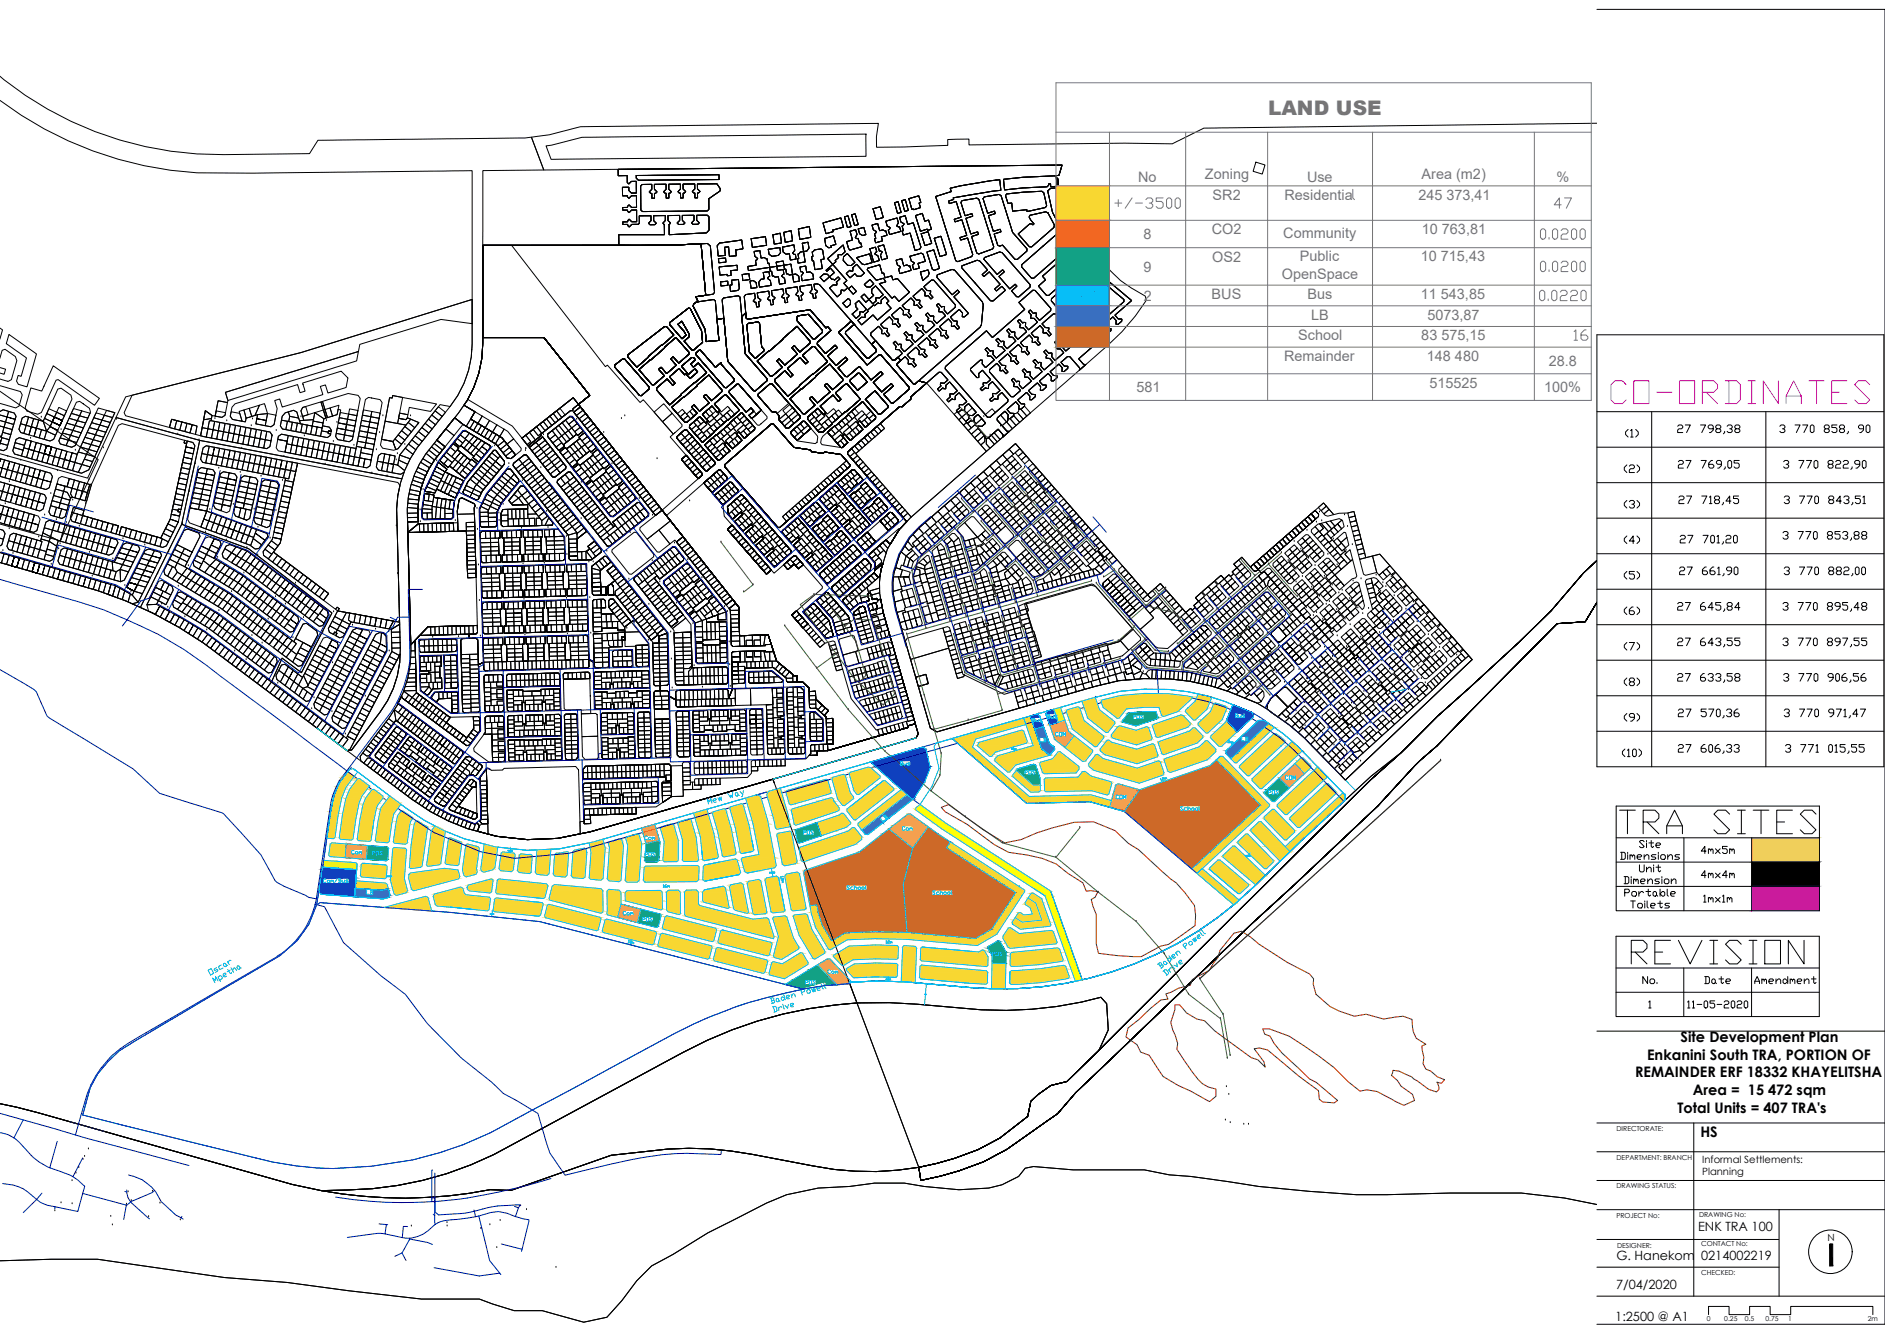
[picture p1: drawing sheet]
<svg xmlns="http://www.w3.org/2000/svg" width="1189mm" height="841mm" viewBox="0 0 1189 841" stroke-linecap="round" stroke-linejoin="round" font-family="sans-serif">
<defs><g id="words">
<text font-size="21.6" x="1021" y="527">TRA SITES</text>
<text font-size="21.2" x="1028" y="609">REVISION</text>
<text font-size="20.3" fill="#f0f" x="1015" y="256">CO-ORDINATES</text>
<text font-size="12.6" fill="#767676" x="800" y="72">LAND USE</text>
<g font-size="11" fill="#767676">
<text x="702" y="133">+/-3500</text>
<text x="979" y="133">47</text>
<text x="992" y="216">16</text>
</g>
<g font-size="10.6" fill="#767676">
<text x="971" y="152">0.0200</text>
<text x="971" y="173">0.0200</text>
<text x="970" y="191">0.0220</text>
</g>
<g font-size="9.7">
<text x="1058" y="297">27 769,05</text>
<text x="1124" y="297">3 770 822,90</text>
<text x="1059" y="345">27 701,20</text>
<text x="1124" y="342">3 770 853,88</text>
<text x="1057" y="387">27 645,84</text>
<text x="1124" y="387">3 770 895,48</text>
<text x="1057" y="432">27 633,58</text>
<text x="1124" y="432">3 770 906,56</text>
<text x="1058" y="454">27 570,36</text>
<text x="1124" y="454">3 770 971,47</text>
<text x="1058" y="477">27 606,33</text>
<text x="1125" y="477">3 771 015,55</text>
</g>
<g font-size="9.3">
<text x="1057" y="275">27 798,38</text>
<text x="1121" y="275">3 770 858, 90</text>
<text x="1058" y="320">27 718,45</text>
<text x="1124" y="320">3 770 843,51</text>
<text x="1058" y="364">27 661,90</text>
<text x="1124" y="364">3 770 882,00</text>
<text x="1057" y="409">27 643,55</text>
<text x="1124" y="409">3 770 897,55</text>
</g>
<g font-size="9.1" fill="#767676">
<text x="760" y="113">Zoning</text>
<text x="897" y="113">Area (m2)</text>
<text x="718" y="115">No</text>
<text x="824" y="115">Use</text>
<text x="982" y="115">%</text>
<text x="810" y="126">Residentia</text>
<text x="765" y="126">SR2</text>
<text x="895" y="126">245 373,41</text>
<text x="764" y="148">CO2</text>
<text x="809" y="150">Community</text>
<text x="897" y="148">10 763,81</text>
<text x="721" y="151">8</text>
<text x="765" y="165">OS2</text>
<text x="820" y="165">Public</text>
<text x="896" y="165">10 715,43</text>
<text x="721" y="171">9</text>
<text x="808" y="176">OpenSpace</text>
<text x="721" y="190">2</text>
<text x="764" y="189">BUS</text>
<text x="825" y="189">Bus</text>
<text x="896" y="189">11 543,85</text>
<text x="827" y="202">LB</text>
<text x="900" y="202">5073,87</text>
<text x="819" y="215">School</text>
<text x="896" y="215">83 575,15</text>
<text x="810" y="228">Remainder</text>
<text x="900" y="228">148 480</text>
<text x="977" y="231">28.8</text>
<text x="902" y="245">515525</text>
<text x="717" y="247">581</text>
<text x="974" y="247">100%</text>
</g>
<g font-size="9.1">
<text x="1060" y="657">Site Development Plan</text>
<text x="1039" y="669">Enkanini South TRA, PORTION OF</text>
<text x="1031" y="680">REMAINDER ERF 18332 KHAYELITSHA</text>
<text x="1068" y="691">Area = 15 472 sqm</text>
<text x="1058" y="702">Total Units = 407 TRA's</text>
<text x="1072" y="717">HS</text>
</g>
<g font-size="8.4">
<text x="1072" y="540">4mx5m</text>
<text x="1074" y="570">1mx1m</text>
<text x="1035" y="622">No.</text>
<text x="1074" y="622">Date</text>
<text x="1106" y="622">Amendment</text>
<text x="1064" y="637">11-05-2020</text>
</g>
<g font-size="8.1">
<text x="1071" y="777">ENK TRA 100</text>
<text x="1019" y="795">G. Hanekom</text>
<text x="1073" y="795">0214002219</text>
<text x="1019" y="813">7/04/2020</text>
<text x="1019" y="833">1:2500 @ A1</text>
</g>
<text font-size="7.9" fill="#00bfff" x="555" y="520">LB</text>
<text font-size="7.9" x="1072" y="555">4mx4m</text>
<g font-size="6.3">
<text x="1074" y="733">Informal Settlements:</text>
<text x="1074" y="741">Planning</text>
</g>
<text font-size="6.2" x="1153" y="783">N</text>
<g font-size="5.7" fill="#00bfff">
<text x="660" y="454">Bus</text>
<text x="714" y="455">POS</text>
<text x="778" y="454">Bus</text>
<text x="650" y="457">Bus</text>
<text x="665" y="466">COM</text>
<text x="655" y="469">LB</text>
<text x="782" y="469">LB</text>
<text x="646" y="490">POS</text>
<text x="810" y="493">COM</text>
<text x="799" y="502">POS</text>
<text x="703" y="505">COM</text>
<text x="744" y="513">School</text>
<text x="506" y="528">POS</text>
<text x="568" y="525">Com</text>
<text x="221" y="540">Com</text>
<text x="234" y="541">POS</text>
<text x="406" y="542">POS</text>
<text x="203" y="558">Com/Bus</text>
<text x="533" y="562">School</text>
<text x="230" y="566">LB</text>
<text x="587" y="566">School</text>
<text x="392" y="579">Com</text>
<text x="404" y="582">POS</text>
<text x="625" y="604">POS</text>
<text x="521" y="616">Com</text>
<text x="507" y="622">POS</text>
</g>
<g font-size="5.3" fill="#00bfff">
<text x="567" y="484">Bus</text>
<text x="731" y="494">12m</text>
<text x="406" y="531">Com</text>
<text x="496" y="558" transform="rotate(-90 496 558)">12m</text>
</g>
<g font-size="4.9" fill="#00bfff">
<text x="417" y="561">16m</text>
<text x="558" y="597">12m</text>
</g>
<g font-size="4.3">
<text x="1020" y="714">DIRECTORATE:</text>
<text x="1020" y="732">DEPARTMENT: BRANCH</text>
<text x="1020" y="750">DRAWING STATUS:</text>
<text x="1072" y="768">DRAWING No:</text>
<text x="1019" y="769">PROJECT No:</text>
<text x="1020" y="787">DESIGNER:</text>
<text x="1073" y="786">CONTACT No:</text>
<text x="1073" y="804">CHECKED:</text>
<text x="1076" y="834">0</text>
<text x="1088" y="834">0.25</text>
<text x="1100" y="834">0.5</text>
<text x="1114" y="834">0.75</text>
<text x="1128" y="834">1</text>
<text x="1178" y="833">2m</text>
</g>
</g></defs>
<!-- layer: Property -->
<g fill="none" stroke="#000" stroke-width=".63">
<path d="M0 48a220 220 0 0 0 141 50l54-1 6-8 130-2h4l8 20-38 1-1 105a74 74 0 0 1-17 51l-7 8a122 122 0 0 0-17 24 65 65 0 0 0-6 35l2 76a69 69 0 0 1-11 42l-21 28 1 3 32 24a129 129 0 0 0 57 24l16 2 19-1a321 321 0 0 0 50-13l85-24 1 2M0 63a234 234 0 0 0 124 46h36l138-1v96a82 82 0 0 1-5 38 109 109 0 0 1-18 26l-5 5a75 75 0 0 0-20 48l2 73a121 121 0 0 1-1 32l-3 8-4 8-4 7-18 24-3 1-65-49a317 317 0 0 0-60-39 335 335 0 0 0-64-22l-30-9M1007 78l-248 3-20 10-30-1-98 1v-3h-7h-6v4l-45 1v-7l1-8-172 2a72 72 0 0 0-28 3l-7 2-12 2 8 20 327-3-2 7h-3l2 2a55 55 0 0 0 13 35l12 13a89 89 0 0 0 20 20l10 6 1 3a165 165 0 0 1-37 39l-91 80a207 207 0 0 0-29 26 63 63 0 0 0-11 33v6a349 349 0 0 0 11 44l13 45-1 3-91 26 1 2M344 92l11-2a64 64 0 0 1 27-4l164-1v14l-198 2zM390 107l280-3-2 7-23 1-12 1 1 7 11-1 15-1 1-1v-1h2v2h4l-1-6 1 1a51 51 0 0 0 9 29h-2l-4 2v2l1 1 15 18 2-1 1 2 1-1 4 4-2 2-4-4-25 21v2l6 7h2l25-22 18 15-11 9 2 2h3l-1 2-2 2h-1v-3l-2-2-6 5 2 2h3v2l-3 2h-1v-3l-2-2-5 5 2 2h2v2l-2 2-2-1v-2l-2-2-2 2 3 5-9 7 3 4h2l-4 4v-2l-6-7h-2l-4 4 2 2h2v1l-2 2h-1v-2l-2-2-6 5 2 2h3v1l-3 2h-1v-2l-2-2-5 4 2 3h2v1l-3 2h-1v-2l-2-2-5 4 2 3h2v1l-2 2h-2v-2l-2-2-5 4 2 3h2v1l-2 2h-1v-2l-2-3-6 5 2 3h2v1l-2 2h-1v-2l-2-3-5 5v1l3 4 3 3h2l-5 4 1-2-3-3-7 6h-2v-2l-4-5v-1h2l3-2-5-6-3 2v3l-2-1-2 2-1-1 2-2v-2h2l3-2-5-5-3 2v2l-1-1-3 2-1-1 2-2v-2h2l3-2-5-5-2 2-1 2h-1l-3 2-1-2 2-2v-2l2 1 3-2-5-6-2 2-1 2h-1l-3 2-1-2 3-2-1-1h2l3-2-4-5h-2l-8 7-5-2 37-31a8 8 0 0 0 3-9l1-8v-2l-18-20h-2l-9 3v2l10 11 3-3 1 1-3 3 9 11-3 2h-1v-2l-2-3-6 5 2 2 3 1-1 1 2 3-1 1-2-2h-2v-2l-2-3-5 5 2 2 2 1-1 1 2 3-1 1-2-3-2 1v-2l-2-3-5 5 2 2 2 1v1l2 3-2 1-2-3-2 1 1-3-2-2-6 5 2 2h2v2l2 3-2 1-2-3-1 1v-3l-2-2-6 5 2 2h2v2l2 2-1 2-2-3-2 1v-3l-2-2-3 2-1-1-1-1 3-2-2-2h-2v-2l-2-3 2-1 2 3 1-1v3l2 2 6-5-2-2h-2v-2l-2-3 1-1 2 3 2-1v3l2 2 6-5-2-2h-3l1-2-2-3 1-1 2 3 2-1v3l2 2 6-5-2-2h-3l1-2-2-2 1-2 2 3 2-1v3l2 2 5-5-2-2h-2l1-2-2-2 1-1 2 2 2-1v3l2 2 5-4v-2l-14-15h-1l-5 4 2 2h2l-1 2 2 3-1 1-2-3-2 1v-3l-2-2-5 5 2 2h2v2l2 2-2 2-2-3-2 1 1-3-2-2-6 5 2 2h2v2l2 2-1 2-2-3-2 1v-3l-2-2-6 5 2 2h3l-1 2 2 2-1 1-2-2-2 1v-3l-2-2-6 5 2 2h3l-1 2 2 2-1 1-2-2h-2v-2l-2-2-5 4v2l3 3-2 2-33-37-2-1h-2l1 3 2 2-2 1 1 3h-1h-1v-3h-2l1-2v-3l-8 1 1 3 2 1-2 1 1 3-1 1h-1v-3l-2-1 1-2v-3l-8 1 1 3 2 2-2 1 1 3h-2v-3l-2-1 1-2v-3l-7 1v4l2 1-2 1 1 3h-2v-3h-2l1-2v-3l-7 1v3l2 1-2 1 1 3-1 1h-1v-3l-2-1 1-2v-3l-6 1-1 1 1 10-2 3-1-13h-1l-10 1-1 1 2 12h-5l-1-11-1-1-10 1-1-3 11-1 1-2-3-29-2-1-24 1h-32v-7h29v-6l-1-1 2-2v-3h-8v3l2 2-1 1h-3l-1-1 2-2v-3h-8v5v1h-5l-1 1-1-1h-3v-2h3l1-2 1 2h4v-8l-4 1-1 1-1-1h-3v-1v-1h3l1-2 1 2h3v-8l-3 1-1 1-1-1h-3v-6h4v2l1 2h3v-8h-3l-1 2-1-1v-4h-6zM401 111l52-1 1 3-51 1-2-2zM405 116h6v3l-2 2 2 1v3h2v-3l1-1-1-2v-3h7v3l-1 2 1 1v3h2v-3l1-1-1-2v-3h7v3l-1 2 1 1v3h2v-3l1-1-1-2v-3h7v3l-1 2 1 1v3h2v-3l2-1-2-2v-3h12l2 3v2l-7 4v7l-1 1h-41l-1-1v-15zM792 102l6 2-2 6-6-2zM421 136h8v3l-2 2 1 1h3l1-1-2-2v-3h8v3l-2 2 1 1h3l1-1-2-2v-3h7l1 1v8l-1 2-24 1v-6l1-1-2-2zM533 137l2-1 2 7-2 1zM537 136l2-1 2 7h-2zM551 132l4-2 2 7-4 2z"/>
<path d="M559 140l7-2 1 3-1 2h1l1 3-7 2-1-3 2-1-2-1zM564 128l2-1 2 7-2 1zM567 137l4-1 1 6 4-1 5 15-1 1-3 1-3-11-4 1-1-2h1l-1-3 1-2-2-1zM569 127l2-1 2 7h-2zM573 125l6-1 2 4h-1l1 3-5 1h-1zM577 136l5-1 1 5 3-1 1 6h-2l-5 1zM590 124l10-3-1-2 6-2 26-4v7l-30 5v1l-3 1 1 1 4-1 3 10-4 1v2l5-1 3 10-5 1 1 1 4-1 4 11-1 1-9 3-1-1zM607 127l9-2 1 1 10 30-1 1-9 3h-1l-3-11 4-1v-2l-5 2-3-10 5-2-1-1-4 1-3-8zM621 124l9-1h1l6 19a15 15 0 0 0 6 10l5 5v1l-6 6h-2l-8-9h-2h-1l-2-7 4-2v-1l-4 1-4-10 5-1-1-2-4 2-3-10zM635 122l16-1a9 9 0 0 1 7 1l2 8-1 1-11 2v-1l-9 1-1-5h-2l-2-5zM650 136l9-2h2l4 8v1l-14 13h-2l-7-8 7-7 2 1 1-1-3-4zM661 120l2-1h4l2 9 2 10-3 2h-1a55 55 0 0 1-6-20z"/>
<path d="M304 155h118l20-1 3 32-6 1 1 3-3 2v1l3 5a31 31 0 0 1 5 17h8l-1-14h5l1 21a10 10 0 0 0 5 10l12 14 1 1 8-7v-1l-13-14a9 9 0 0 1-2-8l-1-17 2-3 1 4h1l39-6 10 12 1-1 2 2-8 8-1 1 6 6 6-5 1 1-6 6 5 6 6-6 2 2-6 5 4 6h2l7-7 7 9 7-6 1 2-6 5 5 6 6-5 1 2-6 5 5 5h1l10-8v-2l-17-20h-2l-7 6-18-20 7-7v-1l3 3h-1l-4 3-1 1v2l14 15h1l5-4v-1l-3-4 2-2 11 12h1l2-2 2 2-2 2v2l10 11h1l2-2 5 2-10 8v2l-1 1-4 4-2-1-32 29v1l37 43-5 5-6 10-2-3-11 9v1l2 1a5 5 0 0 1 2 7v1l5-5-2 8-1 1-3-3-19 18v1l4 5h1l4-4 7-2-1-4 2-1 1 4h3v1l2-1 2 9 20 70-5 1 1 1-51 15v-4l4-1-1-16h-4l-1-2 3-3-9-7v-5h-4v-2l-4-4h-3v-4h-3v-1l-8-6a10 10 0 0 1-4-8l-3-10h-19v-18l-101-128 7-6-29-36h-39zM304 155h19l59 76 1-1 21 24 2-2 19 22-2 2 10 11-3 3 10 12-22 20-53-67 7-6-29-36h-39zM454 153l14-2 1 6-5 1v3l-4 1v-6h-3v5l-4 1-1-7zM474 151l9-2 1 6-9 1zM476 159l3-1 1 5 2-1 2 1v3h1v3l5-1v-3h4v2h5l1 6h2l2 1v3l-3 1-1-5-2 1-2-1v-3h-1l-1-3-4 1v3l4-1v3l-1 1 2 2v3h-3l-1-4h-2l-2-1v-3h-1l-1-2-13 2v-3l5-1-1-3 2-1-2-1zM485 157l7-1v3a5 5 0 0 1-7 1zM487 148l5-1 1 6-5 1zM493 156l8-1v3l-1 2h2v3l-4 1v-4h-2l-2-1zM494 147l5-1 1 6-5 1zM504 145l6-2 1 7-7 1zM506 153h4v4l-1 1-2 1 1 6-5 1v-3h1l-1-3 2-1h2zM512 159a6 6 0 0 1 6-2l1 1 1 5-2 1 1 5-5 1-1-6-1 1v-3h1z"/>
<path d="M519 141l11-4 2 6-7 2v1l-4 1zM520 150l6-1 1 5-3 1v1h-1l-2-1zM536 146l4-1 1 3-2 2h2l1 3h1l1 3-8 2-1-1-1-5 4-1zM541 144l4-1 1 5-2 1-2-2zM549 157l3-1 1 3-1 1 2 1 1 3-4 1zM550 142l4-1 1 5 2-1h2v3l-3 1 1 3-5 1v-2v-1v-3l1-1-2-1zM554 155h3l3 8-4 1-1-3 1-2-1-1zM581 148l4-2 3 8-5 1zM585 159l4-1 4 11-4 2-1-1zM589 150l4-1 4 12-4 1zM453 163h5v2l-5 1zM454 168l11-1v3l-4 1v3h-2v-1l-5 1z"/>
<path d="M454 178l5-1v3h-4zM461 177l5-1v6l-1 1-4 1-1-4h2zM468 173h4l1 3-5 1zM473 177h2l2 1v3l-3 1zM481 172l4-1v3l-1 2 2 1v3l-7 1v-3l1-2h2zM505 168h3l1 4h2l2 1v3l-7 1-1-3 2-2-2-1zM522 163l10-8 1 4-2 2h-2v1l-2 2v1l-2 2 9 10-2 2 3 3-3 2-2-1v2l-2 2-5-5 2-2h3l-1-2 3-2-1-1-3 2-1-1-2-1-3 3-3-3 3-2h2l1 2 3-3-2-3-2 2h-1l4-4zM532 162l2-2 5 6-2 2-2-1-3-3zM534 173l2-2h2v-2l2-2 5 5-2 2h-2l-2-1-3 2zM540 163l8-3 2 6-5 1h-1zM545 179l4-3 2 3-2 2h-3zM547 169l8-2 1 6 1-1 1 3 4-1 1 3 3-1 8 8-7 6-3-3-1 1-8-9 4-1-2-2-4 1-6-7z"/>
<path d="M565 164l4-1 1 5 2-1 2 1 1 3-7 2-1-3 1-2-2-1zM574 162l7-2h1l2 5-5 1 1 3-4 1-1-3 2-1-2-1zM580 172l5-2 1 2v2l-4 3zM607 168l9-4 2 1 5 5-4 3 2 2 3-3 7 7-4 3 1 2 4-3 2 2-8 7h-1l-19-21zM621 163l9-4h2l18 21v1l-7 6h-2l-3-3 3-3-1-2-3 3-7-8 3-3-1-1-3 3-8-9zM644 167l22-19h2l6 7v1l-22 20-1-1-4-3a7 7 0 0 1-3-5zM657 174l19-16 1 1 6 7v1l-22 19h-1l-5-5 4-4zM503 199l7-1 6 7a6 6 0 0 1 3 5l-5 4h-1l-10-11v-3zM532 191l3-3 1 2v2l-2 2zM535 182l2-2 3 4-2 2zM539 192l3-2 4 5-2 2h-2v2l-2 2-3-3 4-3-1-2zM543 187l2-1 3 3 3-3-1-1v-3l2-2 5 6-2 2h-3l1 2-3 2-2-3-2 2z"/>
<path d="M547 196l4-4 1 1 2-2 2 1v-3l2-2 3 3-2 1 3 4-9 7-2-3-8 6-2-3 2-2h3l-1-2 3-2zM673 199l4-4 2 3v2h2l2 2 1-1-2-3 1-1h-2l-3-3 3-2 3 3 2-1h2l2 2 1-1-2-2 1-2h-3l-2-3 6-5 2 3v2h2l2 2 1-1-2-2v-2h-2l-2-3a7 7 0 0 1 5-3l12 10v1l-23 21-4-5-3 3-6-8zM0 207l2 1-2 6M6 211l17 12-6 21-5-2-2-2 1-3h2l4-11-13-9zM304 213h39l29 36-7 6-3-4-33 25-6-7-28-17a70 70 0 0 0 9-39zM304 213h39l29 36-7 6-3-4-33 25 4 5 8-6v-1l19-15h1v-1l4-3 1 2-4 3 51 65 5-3 13 17-4 3 18 23 13 17 4-4 2 3-4 3 1 1v22l1 1 21-1h3l2 4h-5h-21l-1 1 1 17a15 15 0 0 1-3 12v-5l-1-1-31 1-1 1v5l-4-3v-2l-1-1h-5v-3l5-1 1-1-1-32-5 2h-1l-1-1 5-3-32-40-4 3 5 6-4 4v5h4l13 16-3 1-11-14h-2l-1 1v4l3 4h-8v-3l3-1v-4l-1-1h-6l-1 1v20l6-1v-2h10v2l4-1v2h-4l-16 1 1 18-4-2v-14l-1-1h-11v5h1v10h-3l-1-10h1v-5l-12 1v4h1l1 11h-3l-1-11h1v-4h-12v4h1v11h-3v-11h1l-1-4h-12v5h1v10h-3v-10h1v-5l-11 1-1 1v14l-3 1-1-15-1-1h-4v-3h4l1-1v-4h-31l-11 12-2-71 29-1v-5h-19h-3l-7 6v-7h7a60 60 0 0 1 17-47l-6-4 12-14 5 4 18 11a25 25 0 0 1 9 9l1 1h2l3-2-5-7a28 28 0 0 0-12-9l-11-7 3-4-7-4a69 69 0 0 0 11-43zM422 204l12-10 1 1 4 7a24 24 0 0 1 4 14l-6 5h-1l-5-6 4-2v-2l-5-8-2 2 5 6-3 3-8-9zM472 204l6-1 1 1 1 15 2 1v2l-6 4a11 11 0 0 1-4-9l-1-12zM0 232l4 1-1 3-3-1M0 226l1-5 2-1 7 5 1 3-4 12-2 1-5-2M388 230l5-4 1 1 3 3 12 14v1l-4 5a5 5 0 0 1-4-4l-13-15zM396 224l23-18h1l5 5-23 21-6-7z"/>
<path d="M403 233l23-20 9 9-1 2-6 5-3-4-2 1 4 4-7 6-3-4-2 1 4 4-7 6h-1zM439 223l2-2 10 11 4-3v1l8 9v1l-5 5h-1l-18-21zM478 228l25-22 8 9v1l-7 6-3-4-2 1 4 4-8 7-4-4-1 2 3 4-6 5h-1zM489 239l6-5 4 4 1-1-3-4 8-7 3 4 1-1 1-1-4-4 7-5h1l8 9-25 22-8-9zM536 240l5-5 1 1 5 5-6 5-5-5zM596 231l26-22 4 4 20-18-3-4 8-8h2l10 12v1l-7 6-2-2v-2h-2l-2-2-1 1 2 2-1 2h2l2 2-5 5-2-2v-3l-2 1-2-2-1 1 2 2-1 2h2l3 2-6 5-2-2v-3l-2 1-2-3-1 2 2 2-1 2h3l2 2-6 5-2-2v-3l-2 1-2-3-1 2 2 2v2h2l2 2-6 5-2-2v-3l-1 1-2-3-2 1 2 3v2h2l2 2-5 5-3-2 1-3h-2l-1 2a9 9 0 0 0-5 5l4 4h1v-2l3-2 5 6-3 2-2-1v2l-2 2 1 2 3-2h1l1-2 2-2 5 5-3 2h-2v2l-2 2 1 1 3-2 1 1 1-2 2-2 4 4v1l-12 10h-1l-27-30zM624 233l5-4 2 3v2l1-1 2 3 2-1-2-3v-1l-2-1-2-2 6-5 2 3-1 2h2l2 2 2-1-2-3v-1h-2l-2-3 5-5 2 3v2h2l2 2 1-1-2-2 1-2h-2l-2-3 5-5 2 3v2h2l2 2 1-1-2-2 1-2h-3l-2-3 6-5 2 3v2h2l2 2 1-1-2-2 1-2h-3l-2-3 7-6h2l6 7-3 3v1h1l3-3 3 4-3 3 4 4-5 4-2-2v-2h-2l-2-2-1 1 2 2v2h2l2 3-6 4-2-2v-2h-1l-2-2-2 1 2 2v2h2l2 3-5 4-2-2v-2h-2l-2-2-1 1 2 2-1 2h2l2 2-5 5-2-2v-2h-2l-2-2-1 1 2 2-1 2h2l3 2-6 5-2-2v-2h-2l-2-2-1 1 2 2-1 2h3l2 2-5 4h-1l-11-12-3-3zM0 260l2-1h3l4 2 1 2-6 20-2 1h-2h2l2-1 1-2-5-1 1-2h-1h1v-2l-1-1 1 1 2-6-3-1 3 1v-4l-3-1 3 1 1-3-4-1 4 1 1-3-3-1zM0 243l13 4 1 2-2 7-2 1-10-3M0 247l62 43-24 51-38-10M5 260l4 1 1 2v2l-6-2-1 3 6 2 1-3-6-2zM19 245l7 2 8-16 29 20-3 5-23-16h-2l-9 20-2 1-7-2a4 4 0 0 1 0-5z"/>
<path d="M31 258l5 2-2 3-5-2zM37 257l5 2-1 3-5-2zM46 258l6 1-2 3-5-1zM48 254l2-1 3 2 3 3 1 2-9 21-3 1-7-2-1-2zM52 259l5 2-2 3-5-2zM67 259l5 1-1 3-5-1zM79 250l111-28 108-33v15a82 82 0 0 1-5 38l-4 7-5 7-6-1-26 32-1 6h-3l1-5-8-2-2 1-2 8 2 2 14 2 2-1-2 4-127-24-53-15zM83 249l107-27 108-33v15l-20-2-51 15-1 5-84 26 2 5-1 1-5-1-2 10-2-1-4-3-3 16-4-1 1-5-3-1-13-3-1 5-28-8-1-2zM130 259l4 3-1 2-5 1zM130 259l4 3-1 3 37 8 2 2-2 7-2 1-41-8zM136 259l6 1v2l-2 1h-4zM138 253l5 1-1 8-2 1h-4z"/>
<path d="M142 248l84-26-1 6-17 5-64 20zM146 260l5 1 2 5-6-1-2-2zM148 255l40-12 1 5 3-1-1-5 24-8 4 4-1 6-2 1-9 3-2-5-3 1 2 5-26 8-2-5-3 1 2 5-2 10-2 1-10-2 1-5-7 2v2l-8-1-2-2a10 10 0 0 1 3-8zM151 260l3-1 1 5v2h-2zM154 259l3-1 2 5-4 1zM157 258l7-2-3 6-2 1zM164 256l3-1 2 6-8 1zM182 260l3-1 2 1 1 4-5-1zM191 257l2-1 1 6-3 1-1-4zM202 254l1-1 4 11h-1zM203 253l17-5 6 1 1 2-5 26-2 2-7-2a7 7 0 0 1 0-7l5 1 1-3-6-1 2-8-2-1v4l-6 2zM205 258l3-1 2 5-3 2z"/>
<path d="M208 257l6-1-1 6h-3zM220 258l6 1-1 3-5-1zM229 259l5 1v3l-5-1zM234 260l6 1-1 3-5-1zM246 251h1l1-1 6 1-3 16-8-1zM246 251h1l1-1 27 5-3 5-14-3-1 5-5-1-1 3 5 1 1-1 7 3-13 16-1 1-2-5-7-2zM274 259l5 4-2 2-5-3zM276 257l5 3-2 3-5-4zM293 256l7 4-6 9-7-5zM300 260l4 3-3 4-4-3zM351 259l2-1 3 4-2 1zM413 260l6-5 5 6-6 5z"/>
<path d="M414 245l7-6 3 4 1-1h1l-4-4 6-6 4 5 1-1 2 3 5-4-2-2-4 3-4-5 6-5h1l2 1-3 3 1 2 3-3 6 6-24 20-8-9zM424 257l23-20 8 9v1l-6 6-4-4-1 1 3 4-6 5-3-4-2 2 4 4-7 6-1-1zM435 259l2-1 3 3-2 2zM445 260l2-2 3 3-2 2zM453 260l1-1 1 1 4-4 2 2-5 5zM460 247l5-5h1l14 17-6 5-2-2 3-3-1-2-3 3-11-12zM478 249l8-7h1l18 21v1l-8 6h-1l-5-5a4 4 0 0 0-4-5l-9-10zM498 252l25-22 9 9-1 1-6 6-3-4-2 1 4 4-8 7-4-4-1 2 3 4-6 5h-2zM514 259l2-1 2 3-2 1zM537 260l2-2 3 3-2 2zM546 252l6-5 8 9v1l-5 4h-1zM643 258h1l4 4-3 2-3-4v-1z"/>
<path d="M644 258l2-2 4 5-2 1zM1 276l5 1-1 4-5-1zM2 273l5 1-1 3-5-1zM3 270l5 1-1 3-5-1zM3 266l6 2-1 3-5-1zM10 279l5 2v3l-6-2zM10 277l2-1 8 2-2 5 3 1 2-5 19 6-1 5 3 1 1-5 4 1 13-30 10 3-16 36-5 3-42-13-1-2zM10 277l2-1 4 1-1 4-5-2zM13 267l4 1-2 5h-2l-1-2zM14 264l2-1 11 3 9-21h3l6 4v3l-7 16-5-2-1 3 4 2-1 4a4 4 0 0 1-3 3l-11-3 2-5-3-1-2 5-5-1-1-2zM14 264l2-1h2l-1 5-4-1zM16 277l4 1-2 5h-3z"/>
<path d="M17 268l3 1-2 5-3-1zM18 263l3 1-1 5-3-1zM20 278l3 1-2 5-3-1zM20 269l3 1-2 5-3-1zM21 264l3 1-1 5-3-1zM23 279l3 1-1 5-4-1zM23 270l3 1-1 5-4-1zM24 265l3 1 2 6-6-2zM26 271l3 1-1 5-3-1zM28 264l5 2-4 6-2-6zM29 272l6 3a4 4 0 0 1-3 3l-4-1zM29 261l5 2-1 3-5-2z"/>
<path d="M32 269l4 2-1 4-6-3zM33 266l5 2-2 3-4-2zM34 263l-1 3 5 2 1-3-1 3-5-2 1-3 5 2-1 2v1l-5-2 1-3 5 2-1 2v1l-5-2 1-3 5 2zM36 260l5 2-2 3-5-2zM38 276l5 2-1 3-4-1-1-2zM39 273l6 2-2 3-5-2zM41 270l5 2-1 3-6-2zM42 267l5 1-1 4-5-2zM43 278l5 1v2l-3 1-3-1zM44 264l5 1-2 3-5-1zM45 275l5 1-2 3-5-1zM45 261l5 1-1 3-5-1z"/>
<path d="M46 272l5 1-1 3-5-1zM47 268l6 2-2 3-5-1zM49 265l5 2-1 3-6-2zM50 262l5 2-1 3-5-2zM52 279l5 1-1 4-5-2zM54 276l5 1-2 3-5-1zM55 273l5 1-1 3-5-1zM56 270l6 1-2 3-5-1zM58 267l5 1-1 3-6-1zM59 277l5 2-1 3-6-2zM59 264l5 1-1 3-5-1zM60 274l5 2-1 3-5-2z"/>
<path d="M61 260l5 2-2 3-5-1zM62 271l5 2-2 3-5-2zM63 268l5 2-1 3-5-2zM64 265l6 2-2 3-5-2zM66 262l5 1-1 4-6-2zM75 268l2-1 39 11v1l2 1v-2h-2v1l2 1-7 31a75 75 0 0 1-10 28l-24-7-2 5h-2l2-5-23-7 6-19zM108 265h3l-1 6-3-1zM108 265l13 3-1 5-13-3zM111 265l4 1-2 5h-3zM115 266l3 1-1 5-4-1zM118 267l3 1-1 5-3-1zM118 278l4 1 1 2-1 2-5-1v3l5 1v-3l-5-1z"/>
<path d="M118 278l4 1 1 2-1 5-5-1zM121 268l3 1-1 5-3-1zM126 278l127 24a67 67 0 0 0-3 20l2 72-5 3v14l-28 54 5 2 28-54a62 62 0 0 1-12 36l-18 24-3 1-6-5 4-5-46-34 7-15 12 9 19-37-52-41-42-15zM127 270h4l-1 6-3-1zM128 265l5-1v1l-1 1-1 4h-4zM131 270l3 1-1 5h-3zM132 266h3l-1 5-3-1zM134 271l4 1-1 5-4-1zM135 266l4 1-1 5-4-1zM138 272h3l-1 6-3-1zM139 267h3l-1 5h-3zM141 272l3 1-1 5h-3z"/>
<path d="M142 267l3 1-1 5-3-1zM144 273l4 1-1 5-4-1zM145 268h4l-1 6-4-1zM148 274h3l-1 6-3-1zM149 268l3 1-1 5h-3zM151 274l3 1-1 5h-3zM152 269l3 1-1 5-3-1zM154 275l3 1-1 5-3-1zM155 270h3l-1 6-3-1zM157 276h4l-1 5h-4zM158 270l4 1-1 5h-4zM161 276l3 1-1 5-3-1z"/>
<path d="M162 271l3 1-1 5-3-1zM162 262l7-1-1 4-6-1-1 3 6 2 1-4-6-1zM164 277h3l-1 6-3-1zM165 272h3l-1 5h-3zM167 277l4 1-1 4-2 1h-2zM168 272l2 1 2 2-1 3-4-1zM169 261l5 1-1 6-2 1h-4zM175 277l6 1-1 7-5-1-1-1zM176 275l2-1 4 1-1 3-6-1zM176 275l2-1 47 9 5-31 2-1 8 1 1 2-8 40-2 1h-2l1-5-3-1-1 5-3-1-7-1 1-5-3-1-1 6-33-7 1-7-6-1zM178 265l3 1-1 5h-2l-1-2zM180 260h2l1 3-1 3-4-1v-2z"/>
<path d="M180 260l5-1 2 1 2 5h3l-2-6 1-2 11-3 4 10h-2l-1 5h5l1 3h-2v2h2l-1 1-2 1-28-5-1-2 1-6zM181 266h3l-1 6-3-1zM182 275h3l-1 6-3-1zM183 263l5 1 1 3-7-1zM184 266l4 1-1 5h-4zM185 275l3 1-1 5h-3zM188 267l3 1-1 5-3-1zM188 276l4 1-1 5-4-1zM189 265h9l-1 4-8-2zM191 268h3l-1 5h-3zM191 263l8-3-1 5h-6zM192 277h3l-1 6-3-1z"/>
<path d="M194 268l3 1-1 5-3-1zM195 277l3 1-1 5h-3zM197 269h3l-1 6-3-1zM197 266l7 1-1 3-6-1zM198 278l4 1-1 5-4-1zM199 260l5-1 2 5h-2zM199 260l5 4v3l-7-1zM200 269l3 1-1 5h-3zM202 279h3l-1 5h-3zM203 272l4 1v1h2l-1 1-2 1-4-1zM203 269h5l1 3h-2v2h2v-2h-2v1l-4-1zM205 279l3 1-1 5-3-1z"/>
<path d="M208 280h3l-1 6-3-1zM212 273l5 1v4l-4-1-1-2zM213 270l5 1-1 3-5-1zM213 267l6 1-1 3-5-1zM214 264l5 1v3l-6-1zM215 260l5 1-1 4-5-1zM217 274l6 1-1 2-2 2-3-1zM218 271l5 1v3l-6-1zM219 268l5 1-1 3-5-1zM219 265l5 1v3l-5-1zM220 261l5 1-1 4-5-1zM225 278l6 1-1 4-5-1z"/>
<path d="M226 275l5 1v3l-6-1zM227 272l5 1-1 3-5-1zM227 268l6 1-1 4-5-1zM228 265l5 1v3l-6-1zM229 262l5 1-1 3-5-1zM231 279l5 1-1 4-5-1zM231 276l6 1-1 3-5-1zM232 273l5 1v3l-6-1zM233 269l5 1-1 4-5-1zM233 266l5 1v3l-5-1zM234 263l5 1-1 3-5-1zM241 277l7 2 2 5h-2l-7-1-1-2z"/>
<path d="M243 266l13 2-8 11-7-2zM249 277l4 3-2 3-1 1-2-5zM251 274l4 4-2 2-4-3zM251 264l5 1 1-1h2l-3 4-5-1zM252 261l5 1v2l-1 1-5-1zM253 272l4 3-2 3-4-4zM255 269l5 3-3 3-4-3zM257 267l5 3-2 2-5-3zM259 264l5 3-2 3-5-3zM260 278l4 3-2 3-4-4zM262 275l4 3-2 3-4-3zM264 272l4 4-2 2-4-3z"/>
<path d="M266 270l4 3-2 3-4-4zM268 267l5 4-3 2-4-3zM270 264l5 4-2 3-5-4zM272 262l5 3-2 3-5-4zM274 280l5 4-2 2-5-4zM275 278l6 4-2 2-5-4zM281 271l5 4-5 7-6-4zM286 280l3 3-2 2-3-3zM286 280l3 3-1 1 9 6 4 3-8 9-9-8-1 1-6-4zM287 264l5 4-6 7-5-4zM288 277l4 3-2 2-4-3zM290 274l4 3-2 3-4-3z"/>
<path d="M292 272h2l2 1-3 4-3-3zM292 272h2l15 9v1l-7 10-4-3 1-1-8-7-1 1-4-3zM294 277l2 2-3 4-2-2zM296 279l2 2-3 4-2-2zM296 273l3 2-3 4-3-2zM297 264l2 2-3 4-2-1zM299 275l-3 4 2 2 3-5 3 2-4 4-2-1 3-5zM299 266l2 1-2 5-3-2zM301 267l3 2-3 4-2-1zM304 278l2 1-4 5-2-2zM304 269l2 1-3 4-2-1zM304 263l5 2-3 5-5-3z"/>
<path d="M306 279l3 2v1l-1 3-4-3-2 2 4 3 2-2-4-3zM306 270l2 1-2 5-3-2zM308 271l3 2-3 4-2-1zM309 265l4 3-2 5-5-3zM311 273l2 1-3 5-2-2zM313 274l2 1-3 5-2-1zM313 268l5 3-3 4-4-2zM315 275l3 3-4 3-2-1zM318 271l2 1 4 5-4 3-3-4-2-1zM329 276l3-1 3 4-3 2zM332 275l2-2 4 5-5 3h-1l3-2zM334 273l2-2 3 4 2-1v1l-3 3z"/>
<path d="M336 271l2-2 4 4-3 2zM338 279l4-3 2 2-4 3zM338 269l3-1 3 4-2 1zM341 268l2-2 3 4-2 2zM343 266l2-2 3 4-2 2zM345 264l2-1 3 4-2 1zM345 274l3-2 2 2-3 3-2-2zM345 274l14-11h2l7 9-4 3v-1l-9 7 1 1-4 2-7-9zM347 277l3-3 2 3-3 2zM347 263l2-2 3 4-2 2zM348 272l2-2 4 5-2 2zM349 279l3-2 2 2-3 3z"/>
<path d="M349 261l2-2 3 4-2 2zM350 270l2-2 4 5-2 2zM352 277l2-2 3 4-2 2zM352 268l3-1 3 5-2 1zM354 275l2-2 4 4-3 2zM355 267l2-2 4 5-3 2zM356 273l2-1 4 4-2 1zM357 265l2-2h2l1 2-3 3zM358 272l3-2 3 4-2 2zM359 268l3-3 2 2-3 3zM361 270l3-3 2 3-4 2zM362 280l2-2 3 4-2 2z"/>
<path d="M362 260l4-3 2 2-4 3zM362 272l4-2 2 2-4 3zM364 262l4-3 1 2-4 3zM364 278l2-1 3 4-2 1zM365 276l4-3 2 2-4 3zM365 264l4-3 2 2-4 3zM367 266l4-3 2 2-4 3zM367 278l4-3 1 3-3 3zM369 268l4-3 1 2-4 4zM370 271l4-4 2 2-4 4zM372 273l4-4 2 2-4 4zM374 275l4-4 1 3-4 3z"/>
<path d="M375 277l4-3 2 2-4 3zM377 279l4-3 2 2-4 3zM418 266l6-5 6 7v1l-5 5zM427 275l5-4h1l18 21v1l-5 4h-1l-18-20zM427 275l2-2 3 3-3 3-2-2zM427 261l3-3 2 2-3 3zM429 279l3-3 2 2-3 3zM429 263l3-3 2 2-3 3zM429 273l3-2h1l2 2-3 3zM431 265l3-3 2 2-3 3-1-1zM432 276l3-3 2 2-3 3zM433 261l2-2 3 4-2 1z"/>
<path d="M434 278l3-3 1 2-3 3zM435 269l6-6 4 4 1-1h1l-4-5 6-5 4 4 1-1-3-4 6-6h1l8 10-23 20-6-7a4 4 0 0 1-2-3zM435 269l2-3 2 2-3 3-1-1zM436 271l3-3 2 2-3 3zM437 266l2-1 3 3-2 1zM438 273l3-3 2 2-3 3zM439 265l2-2 3 3-2 2zM440 275l3-3 1 2-3 3zM440 269l4-3 2 2-4 3zM441 277l3-3 2 2-3 3zM443 261l2-1 3 3-2 1zM444 273l2-1 2 3-2 1z"/>
<path d="M445 267l1-1 2 3-4 4-2-2 4-3zM446 264l3-2 1 2-3 3zM446 272l2-2 3 3-3 2zM446 266h1v1l3-3 2 2-4 3zM448 278l2-2 2 3-2 2zM448 270l2-2 2 3-2 1zM449 262l3-3 1 2-3 3zM450 276l2-2 2 3-2 2zM450 268l2-2 3 3-3 2zM452 274l2-1 3 2-3 2zM452 266l2-2 3 3-2 2zM453 260l3 3-4 3-2-2 3-3z"/>
<path d="M454 273l2-2 3 2-2 2zM454 264l2-2 3 3-2 2zM455 277l4-4 2 2-3 3v1v1zM456 271l2-2 3 3-2 1zM456 262l3-2 2 3-2 2zM458 278l3-3 1 2-3 3zM458 269l3-2 2 3-2 2zM459 260l2-2 2 3-2 2zM459 273l4-3 2 3-1 1v-1l-3 2zM460 267l3-2 2 3-2 2zM461 275l3-2 1 2-3 2zM461 278l2-1 3 3-2 1z"/>
<path d="M463 270l4-4 2 2-4 4 1 1h-1zM463 265l2-2 2 3-2 2zM463 277l2-2 3 3-2 2zM465 263l3-3 1 2-3 3zM465 272l4-4 2 2-4 4zM466 265l3-3 2 2-3 3zM467 274l2-2 2 3-2 2zM468 267l3-3 2 2-3 3zM469 272l2-2 3 3-3 2zM470 269l3-3 2 2-3 3zM472 271l3-3 1 2v1l-2 2zM472 262l3-3 2 2-3 3z"/>
<path d="M474 264l6-5a8 8 0 0 1 4 5l-5 4h-1zM490 261l8-7v1l-4 4 2 2-5 4v-3zM491 265l5-4 1 2-4 4zM493 267l4-4 2 2-4 4zM495 269l4-4 2 2-4 3h-1zM496 261l4-4 2 2-5 4zM497 263l5-4 1 2-4 4zM499 272l2-1 2 3-2 2-2-2zM499 272l7-6h2l3 4-8 8-4-4zM499 265l4-4 2 2v1l-4 3zM501 271l2-2 2 3-2 2zM501 276l4-4 2 2-4 4z"/>
<path d="M503 269l2-2 2 3-2 2zM503 278l8-8 5 6-1 3-1 1zM505 267l1-1h2l2 2-3 2zM505 272l5-4 1 2-4 4zM509 263l3-2 2 2-3 3-2-2zM509 263l7-5 3 4 2-2-4-4 8-7 4 4h1v-1l-3-4 6-6h1l9 10-24 21h-3l-7-9zM511 266l3-3 1 2-3 3zM512 261l2-2 2 3-2 2zM512 268l3-3 2 2-3 3zM514 270l3-3 2 2-3 3zM514 264l4-3 2 2-4 3zM516 272l3-3 2 2-2 2h-3z"/>
<path d="M518 268l2-2 3 3-2 2zM519 275l3-2 8 9-12-1v-2zM519 262l1-1 3 3-5 4-2-2 4-3zM520 261l1-1 1 1 4-3 1 2-4 4zM520 266l2-2 3 3-2 2zM522 273l2-2 3 3-2 2zM522 273l22-20 8 10v1l-6 6-4-4-1 1 3 4-8 7-3-4-2 1 4 4-4 3h-1zM523 264l2-2 2 3-2 2-3-3zM524 271l2-2 3 3-2 2zM525 262l2-1 2 2-2 2zM525 276l4-4 3 3h-1l-1-1-4 4zM526 278l4-4 2 2-4 4z"/>
<path d="M527 269l2-2 2 3-2 2zM527 261l2-2 2 2-2 2zM528 280l2-2 3 3-2 1h-1zM529 267l2-2 2 3-2 2zM529 272l5-5 2 2-4 4 1 1-1 1zM530 278l2-2 3 3-2 2zM531 265l2-2 2 3-2 2zM532 273l4-4 2 2-4 4zM533 263l2-1 3 2-3 2zM534 275l2-2 2 3-2 2zM534 267l5-4 2 3v1l-1-1-4 3zM535 261l2-1 3 3-2 1z"/>
<path d="M536 273l2-2 2 3-2 2zM536 269l4-3 2 2-4 3zM538 271l2-1 2 3-2 1zM539 263l5-4 1 2-4 4 1 1h-1zM540 270l2-2 2 3-2 2zM541 280l2-2 3 3-2 2zM541 265l4-4 2 2-4 4zM543 278l2-2 3 3-2 2zM543 267l2-2 3 3-2 2zM545 276l2-2 3 3-2 2zM545 265l2-2 3 3-2 2zM546 262l3-3 2 2-3 3z"/>
<path d="M547 274l2-2 3 4-2 1zM548 264l3-3 1 2v1l-2 2zM549 272l2-1 3 3-2 2zM551 271l2-2 3 3-2 2zM553 269l2-2 3 3-2 2zM555 267l12-11 2 1 4-4 1-1v-2l10-8 38 43-47 41-35-40 18-16zM602 261l2-1 3 3-2 2zM604 260l3-2 1 1 2 2-3 2zM605 265l2-2 3 4-2 1zM607 263l2 3 2-2v-2l-1-1 3-4 3 3-3 2h-2l-1-1zM608 268l2-1 3 3-2 2zM610 267l2-2 2 1 2 1-3 3z"/>
<path d="M611 272l4-4 1 1h1v1l-4 4zM613 274l4-4 2 2-4 4zM614 263l3-2 2 3-3 3-2-1zM615 276l4-4 2 3-4 3zM615 268l4-4 3 3-3 2h-3zM617 278l4-3v4l-2 2zM621 277h1v3l2 3-2 2-3-4 2-2zM621 262l5-4 2 2-4 3h-1zM622 277l1-1 4 4-3 3-2-3zM623 276l2-1 4 4-2 1zM625 275l2-2 4 4-2 2zM627 273l3-2 3 3-1 2-1 1z"/>
<path d="M629 264l2-2 4 4-3 3-3-4zM631 262l4 4 1-1v-1h1l4 4-2 2-4-4 1-1v-3l-2-3zM632 269l3-3 4 4-2 2h-2zM637 264l2-2 4 4-2 2zM639 261h2l1-1 3 4-2 2-4-4zM0 286l55 16 18-39 53 15-11 53-26 52-6-2 4-1 8-16-5-1 1-3 5 1 2-3-5-1 1-3 5 1 3-5-1-2-7-2-3 1-11 23 5 3-2 2-10-5-2 6-3-1 2-6-70-20h3l-2 6h-1M0 289v1v1v-1h3l-2 5h-1h1l-1 5 1-5 4 1-2 5h-3l29 8 2-1 2-7-1-2-7-2-1 5-3-1 1-5-22-6v1M3 290l3 1-1 5 3 1 1-5-3-1-1 5-4-1zM5 296l3 1-2 5-3-1zM8 297l3 1-1 5-4-1zM9 282l6 2-1 4-5-2-1-2zM9 292l4 1-2 5-3-1z"/>
<path d="M11 298l3 1-1 5-3-1zM13 293l3 1-2 5-3-1zM14 299l3 1-1 5-3-1zM15 283h3l-1 6-3-1zM16 294l3 1-2 5-3-1zM17 300l4 1-2 5-3-1zM18 283l3 1-1 6-3-1zM19 295l3 1-1 5-4-1zM21 284l4 1-2 5h-3zM22 296l-1 5 3 1 1-5 4 1-2 5-3-1 1-5zM25 285l3 1-2 5-3-1zM26 280l3 1-1 5-3-1z"/>
<path d="M28 286l3 1-1 5-4-1zM29 298l-2 5 5 1-1 4-2 1-3-1 1-5 5 1 1-3-1-2zM29 281l4 1-2 5-3-1 1-5 4 1-2 5-3-1 1-5 4 1-2 5-3-1 1-5-1 5 3 1 2-5zM31 287l3 1-1 5-3-1zM33 282l3 1-2 5-3-1zM34 288l4 1-2 5-3-1zM36 283l3 1-1 5-4-1zM38 289l3 1-2 5-3-1zM39 284l3 1-1 5-3-1zM41 290l3 1-1 5-4-1zM42 285l3 1-1 5-3-1zM44 291l3 1-1 5-3-1z"/>
<path d="M45 286l4 1-2 5-3-1zM47 292l5 1-3 5-3-1zM49 285l6 2-3 6-5-1zM51 282l5 2-1 3-6-2zM52 293l5 2-1 1-5 3-2-1zM53 290l5 1-1 4-5-2zM55 287l5 1-2 3-5-1zM56 284l5 1-1 3-5-1zM57 280l6 2-2 3-5-1zM114 298l5 1-1 4-5-1zM114 295l6 1-1 3-5-1zM115 292l5 1v3l-6-1z"/>
<path d="M116 288l5 2-1 3-5-1zM116 288l5 2-7 32-2-1v2h2l-1 3-5-2zM117 285l5 1-1 4-5-2zM125 298l5 1-1 3-5-1zM125 296l2-1 7 1 2 2-6 24 16 6-2 5 3 1 2-5 19 8 1 1-6 8h-2a17 17 0 0 0-9-4l2-5-3-1-4-2-1 5-19-6 3-11-10-2zM125 296l2-1 4 1-1 3-5-1zM127 286l4 1-1 5h-2l-1-2zM128 283l2-2 48 9-1 6h3l1-5 7 1-10 45-5-1 7-34-52-10-1-2zM128 283l2-2 2 1-1 5-4-1zM131 296l-1 3 5 1v3l-6-1 1-3 5 1 1-2-2-2zM131 287h3l-1 6-3-1zM132 282h3l-1 5 3 1 2-5-4-1-1 5h-3z"/>
<path d="M134 287l3 1-1 5h-3zM137 288l4 1-1 5-4-1zM139 283h3l-1 6-4-1zM139 299l2-1h4l-1 4-5-1zM139 299l2-1h4l3 1 1 2-1 5-5-1-1 4 6 1-3 9-5-1-1 4-3-1-1-2zM141 289h3l-1 6-3-1zM142 283l-1 6h3l1-5 3 1-1 5-3-1 1-5zM144 289l3 1-1 5h-3zM145 298l3 1 1 2v2l-5-1-1 3 5 1 1-3-5-1zM147 290l4 1-2 5-3-1zM148 285h4l-1 6-4-1zM151 291h3l-1 5h-4z"/>
<path d="M152 285l3 1-1 5h-3zM154 291l3 1-1 5-3-1zM155 286l3 1-1 5-3-1zM157 292h3l-1 6-3-1zM158 287h3l-1 5h-3zM160 292l4 1-2 5h-3zM161 287l4 1-1 5-4-1zM164 293l3 1-1 5-4-1zM165 288h3l-1 6h3l1-5-3-1-1 6-3-1zM167 294h3l-1 6-3-1zM170 294l3 1-1 5h-3zM171 289l4 1-2 5-3-1z"/>
<path d="M173 295l4 1-1 5-4-1zM175 290l-2 5 4 1 1-6 3 1-1 5h-3l1-6zM177 296h3l-1 5h-3zM180 296l3 1-1 5-3-1zM181 280l3 1-1 5-3-1zM181 291l3 1-1 5-3-1zM183 297l4 1-2 6-5-1v-1h2zM184 281h3l-1 6-3-1zM184 292h4l-1 6-4-1zM187 281l4 1-1 5h-4zM188 292l63 12 1 2-1 7-1 8 2 72-39-8 1-1-1-1-1 1-8-5 3-5-35-26a15 15 0 0 0 6-11zM191 282l3 1-1 5-3-1z"/>
<path d="M194 283h3l-1 5h-3zM197 283l4 1-2 5-3-1zM201 284h3l-1 6-4-1zM204 284l3 1-1 5h-3zM207 285l3 1-1 5-3-1zM210 286h4l-1 6-4-1zM211 280l4 1-1 5h-4zM214 286l3 1-1 5h-3zM215 281l3 1-1 5-3-1zM217 287l3 1-1 5-3-1zM218 282h3l-1 6-3-1zM220 288h4l-1 5h-4z"/>
<path d="M221 282l4 1-1 5h-4zM224 288l3 1-1 5-3-1zM225 282h3l-1 7-3-1zM227 289l3 1-1 5-3-1zM227 286l8 1-1 3-7-1zM228 282l7 2v3l-8-1zM230 290h4l-1 4-2 1h-2zM238 291l4 1-1 5h-2l-2-2zM239 287l2-1h2l-1 6-4-1zM242 292h3l-1 6-3-1zM243 286l3 1-1 5h-3zM246 287l3 1-1 5-3-1-1 6h3l1-5-3-1z"/>
<path d="M248 293h3l4 4v1l-2 1-6-1zM251 290l6 3-2 4-4-4zM252 287l7 2-2 4-6-3zM256 283l4 4-1 2-7-2zM258 280l4 4-2 3-4-4zM262 297l6 3-1 3-6-3zM264 295l6 3-2 2-6-3zM265 292l6 3-1 3-6-3zM267 289l5 4-1 2-6-3zM269 286l5 4-2 3-5-4zM270 284l6 4-2 2-5-4zM272 282l5 4-1 2-6-4z"/>
<path d="M273 300l5 2-1 3-5-3zM274 297l6 3-2 2-5-2zM276 292l-1 2 6 4-1 2-6-3 1-3 6 4 1-2zM276 292l6 4-1 2 11 5-5 11-12-5-1 2-6-1zM280 287l2 3-2 3-3-2zM281 298l2 1-3 5-2-1zM281 285l6 5-2 2-5-5zM282 290l3 2-2 3-3-2zM283 299l2 1-2 5-3-1zM284 282l3 3-2 3-4-3zM287 290l2 1-3 5-2-2zM288 284l3 1-4 5 2 1 4-4-2-2-4 5-2-2z"/>
<path d="M289 291l2 2-3 4-2-1zM291 293l2 2-3 4-2-2zM292 297l3 3-2 2-3-3zM293 287l2 2-4 4-2-2zM294 294l3 3-2 3-3-3zM295 289l2 1-4 5-2-2zM295 292l4 3-2 2-3-3zM297 290l4 3-2 2-4-3zM298 281l2 1-3 4-2-1zM300 298l4 4-2 2-4-4zM300 282l2 2-3 4-2-2zM300 286l4 3-2 3-4-3z"/>
<path d="M302 296l4 3-2 3-4-4zM302 284l4 3-2 2-4-3zM303 294l4 3-1 2-4-3zM305 292l4 3-2 2-4-3zM306 299l4 4-2 2-4-3zM307 290l4 3-2 2-4-3zM307 297l5 4-2 2-4-4zM308 288l5 3-2 2-4-3zM309 295l4 4-1 2-5-4zM310 286l4 3-1 2-5-3zM311 293l4 4-2 2-4-4zM311 284h2l2 4-1 1-4-3z"/>
<path d="M311 284h2l5 7v2l-6 8a42 42 0 0 0-10 14h-2l-4-1-4-2v-2a64 64 0 0 1 13-18zM314 281l4-3 2 2-4 4zM315 288l3 3v2l-1 2-4-4-2 2 4 4 2-2-4-4zM316 284l4-4 1 2-4 4zM317 286l4-4 2 2-4 4zM318 298l4 4-2 2-4-4zM319 288l4-4 2 3-3 2h-2zM320 280l4-3 5 6v1l-4 3zM320 296h2l2 3-2 3-4-4zM320 296h2l5 6a11 11 0 0 1-4 7l-2 2a36 36 0 0 0-8 13v7v1l-9 1-1-1v-6a18 18 0 0 1 3-12l1-2zM324 292l3-2 2 3-4 3-1-2zM324 292l7-5h1l38 48-6 5v8h3a5 5 0 0 0 5-2l-1-1 4-4 2 3a5 5 0 0 1 2 4l-4 4a5 5 0 0 1-5 1l-10 1-1-1v-13a5 5 0 0 0-3-5l-32-41z"/>
<path d="M324 299l3 3v2l-1 1-4-3-2 2 5 3 1-2-4-3zM325 296l4-3 2 1-4 4zM327 298l4-4 2 2 4-3-2-2-4 3 2 2-5 4zM327 290l4-3h1l2 2-5 4zM328 300l5-4 1 3-4 3zM329 293l5-4 1 2-4 3zM333 296l4-3 2 2-5 4zM333 281l8-6 1 1-8 6zM334 282l4-3 2 2-5 3zM334 282l8-6 15 18v2l-7 5a2.6 2.6 0 0 1-3-2zM334 299l5-4 1 2-4 4zM335 284l5-3 1 2-4 3z"/>
<path d="M337 286l4-3 2 2-4 4zM339 289l4-4 2 2-5 4zM340 281l4-3 1 2-4 3zM340 291l5-4 1 2-4 4zM341 283l4-3 2 2-4 3zM342 293l4-4 2 3-4 3zM343 285l4-3 2 2-4 3zM344 295l4-3 2 2-5 3zM345 287l4-3 1 2-4 3zM345 297l5-3 1 2-4 3zM346 289l4-3 2 2-4 4zM347 299l4-3 2 2 4-2v-2l-2-2-4 4 2 2-3 3a2.5 2.5 0 0 1-3-2z"/>
<path d="M348 292l4-4 2 2-4 4zM350 294l4-4 1 2-4 4zM351 282l3-3 2 3-4 2zM353 285l4-3 1 3-3 2zM353 285l4-3v1l9-6-1-1 4-3 7 9-3 3-1-1-8 7v1l-3 3zM355 287l3-2 2 2-3 3zM356 299l2-1h2l2 3-3 2zM357 290l3-3 3 3-4 3zM357 283l2-1 4 3-3 2zM359 293l4-3 1 2-3 3zM359 282l3-2 3 4-2 1zM360 287l3-2 3 4-2 2z"/>
<path d="M361 296l4-3 2 2-4 3zM361 296l4-3 1 1 8-7-1-1 4-3 7 10-3 3-1-1-8 7 1 1-4 2zM363 285l2-1 3 4-2 1zM363 298l4-3 2 3-4 2zM365 284l2-2 3 4-2 2zM366 294l2-2 3 4-2 2zM367 282l2-1 3 3-2 2zM368 292l2-2 3 4-2 2zM369 298l2-2 3 4-2 2zM369 281l3-3 2 2-3 3zM370 290l2-1 3 4-2 1zM371 283l3-3 2 2-3 3z"/>
<path d="M371 296l2-2 3 4-2 2zM372 289l2-2 3 4-2 2zM373 294l2-1 3 4-2 1zM373 286l4-3 2 3-4 3zM375 293l2-2 3 4-2 2zM375 289l4-3 2 2-4 3zM377 291l4-3 2 3-4 2zM379 281l4-3 1 2-4 3zM379 293l4-2 1 2-3 3zM380 283l4-3 2 2-4 3zM380 299l2-1 4 4-3 1zM382 297l3-3 2 2-3 3z"/>
<path d="M382 285l4-3 2 2-5 3zM383 287l5-3 1 2-4 3zM384 299l3-3 2 3-3 3zM385 289l4-3 2 2-4 4zM387 292l4-4 2 2-5 4zM388 294l5-4 1 2-4 4zM390 296l4-4 2 3-4 3zM392 298l4-3 2 2-5 3zM430 290l3-3 10 12v1l-3 2zM430 290l3-3 2 2-3 3zM431 281l3-3 1 2-3 3zM432 292l3-3 1 2-3 3z"/>
<path d="M432 283l3-3 2 2-3 3zM433 294l3-3 2 2-3 3zM434 285l3-3 2 2-3 3zM435 296l3-3 2 2-3 3zM435 280l3-3 2 2-3 3zM436 287l3-3 2 2-3 3zM437 298l3-3 2 2-3 3zM437 282l3-3 2 2-3 3zM438 289l3-3 1 2-3 3zM439 284l3-3 2 2-3 3zM439 291l3-3 2 2-3 3zM441 286l3-3 1 2-3 3z"/>
<path d="M441 293l3-3 2 2-3 3zM442 288l3-3 2 3-3 2zM443 295l3-3 2 3-2 2h-1zM444 290l3-2 2 2-3 2zM444 281l24-21 8 10v1l-7 6-3-4-2 1 4 4-6 5-4-4-1 1 3 4-6 6h-1zM444 281l4-3 1 2-3 3zM446 292l3-2 2 2v1l-3 2zM446 283l3-3 2 2-3 3zM448 285l3-3 2 2-3 3zM450 287l3-3 2 2-4 3zM450 299l2-1 3 3-2 1zM450 281l5-4 3 3h-1l-1-1-4 4z"/>
<path d="M451 289l4-3 1 2-2 2h-1zM452 298l1-2 1 1 3 2-2 2zM452 283l4-4 2 2-4 4zM454 285l2-2 2 3-2 2zM456 283l2-2 2 3-2 2zM457 293l30-26h1l13 15 10 2 1 1 7 1 1-1 10 2 4 4-40 35 2 3-4 4h-1l-14-16-20-23zM457 293l30-26h1l13 15 10 2 1 1 7 1 1-1 10 2 6 6v1l-44 39h-1l-14-16-20-23zM459 280l2-2 3 3-2 2zM524 300l2-2 2 3-2 2zM526 298l2-2 2 3-2 2zM528 296l2-2 2 3-2 2zM530 294l2-2 3 4-3 1z"/>
<path d="M532 292l2-1 2 2v1l-1 2zM534 299l2-1 3 3-2 1zM535 285l2-2 2 2-3 3-1-2zM536 288l3-3 2 2-3 3zM536 298l2-2h1l2 3-2 2zM537 283l2-2 3 3-2 2zM538 290l3-3 2 2-3 3zM539 281l2-1 3 3-2 1zM540 292l3-3 1 2-3 3zM541 294l3-3 2 3-3 2zM543 296l3-2 2 2-3 2zM545 298l3-2 2 2-3 2z"/>
<path d="M620 298l4-4 3 3-4 4zM624 300l3-3 2 2-3 3zM624 294l4-4 3 4-4 3zM627 297l3-3 2 3-3 2zM628 290l4-3 3 3-4 4zM629 299l3-2 2 2-3 3zM632 293l3-3 2 2-3 3zM632 287l4-4 3 4-4 3zM634 295l3-3 2 3-3 2zM635 290l3-3 2 3-3 2zM636 297l3-2 2 2 3-3-2-2-3 3 2 2-3 3zM636 283l4-3 3 3-4 4z"/>
<path d="M637 292l3-2 2 2-3 3zM640 286l3-3 2 2-3 3zM642 288l3-3 2 3-3 2zM643 300l3-3 2 2-3 3zM644 290l3-2 2 2-3 3zM648 295l3-3 2 3-3 2zM650 297l3-2 2 2-3 3zM652 300l3-3 2 2-3 3zM0 319l22 6-2 5 4 1-1 4-2 1-21-6 3 1 1-6-3-1-1 4 1-4h-1h1l1-5zM0 304l28 8 1 2-2 7-2 1-6-1 2-5-3-1-2 5-6-2 1-5-3-1-1 5-7-2 2-5h-2h2l1-5zM2 310l3 1-2 5-3-1zM2 319l-1 5 3 1 2-5 3 1-2 5-3-1 2-5z"/>
<path d="M3 305l3 1-1 5-3-1zM5 311l3 1-1 5-4-1zM6 306l3 1-1 5-3-1zM8 312l3 1-1 5-3-1zM9 307l4 1-2 5-3-1zM11 313l3 1-1 5-3-1zM13 308l3 1-2 5-3-1zM14 314l4 1-2 5-3-1zM16 309l3 1-1 5-4-1zM18 315l3 1-2 5-3-1zM19 310h3l-1 6-3-1zM21 301l3 1-2 5-3-1z"/>
<path d="M21 316l3 1-1 5-4-1zM22 310l4 1-2 6-3-1zM24 302l3 1-1 5-4-1zM26 311l2 1 1 2-1 4-4-1-1 5h2l2-1 1-3-4-1zM32 319l4 1-2 6-2-1-1-2zM33 316l5 1-1 4-5-2zM34 313l5 1-1 3-5-1zM35 309l5 1-1 4-5-1zM36 305l6 2 2-5 13 4-3 10-8-2h-2l-3 12-2 1-7-2-1-2zM36 305l5 2-1 3-5-1zM37 302l2-1 5 1-2 5-6-2zM38 317l5 2-1 3-5-1z"/>
<path d="M39 314l5 2-1 3-5-2zM40 310l2 1 2 3v2l-5-2zM41 307l4 1-1 4 2 2h-2l-2-3-2-1zM44 302l3 1-2 5-3-1zM45 308l4 1-2 5h-1l-2-2zM47 303l3 1-1 5-4-1zM49 309l3 1-2 5-3-1zM50 304l3 1-1 5-3-1zM52 310l3 1-1 5-4-1zM53 305l4 1-2 5-3-1zM57 306h1l-3 10h-1zM109 318l6 1-1 3-2-1v1l-3-1z"/>
<path d="M110 315l5 1v3l-6-1zM111 311l5 2-1 3-5-1zM112 308l5 1-1 4-5-2zM112 305l6 1-1 3-5-1zM113 302l5 1v3l-6-1zM121 317l5 1-1 3-5-1zM121 314l6 1-1 3-5-1zM122 311l5 1v3l-6-1zM123 308l5 1-1 3-5-1zM123 304l6 1-1 4-5-1zM124 301l5 1v3l-6-1zM126 318l5 1-1 3-5-1z"/>
<path d="M127 315l5 1-1 3-5-1zM127 312l5 1v3l-5-1zM128 309l5 1-1 3-5-1zM129 305l5 1-1 4-5-1zM129 302l6 1-1 3-5-1zM135 317l5 1-1 4-3-1-1-2zM136 314l5 1-1 3-5-1zM136 311l6 1-1 3-5-1zM137 307l5 2v3l-6-1zM138 304l5 1-1 4-5-2zM139 301l5 1-1 3-5-1zM140 318l5 1v3l-2 1-4-1z"/>
<path d="M141 315l5 1-1 3-5-1zM142 312l5 1-1 3-5-1zM142 309l6 1-1 3-5-1zM143 305l5 1v4l-6-1zM148 320l4 1-1 5h-2l-2-3zM149 316l5 2-1 3-5-1zM150 313l5 1-1 4-5-2zM150 310l6 1-1 3-5-1zM151 307l5 1v3l-6-1zM152 303l5 1-1 4-5-1zM152 301l2-1 4 1-1 3-5-1zM152 301l2-1 7 2 2 1-6 24-1 1-7-2-2-3 1-3 5 1 1-3-5-2z"/>
<path d="M154 318l5 1v3l-6-1zM155 314l5 1-1 4-5-1zM156 311l5 1-1 3-5-1zM156 308l5 1v3l-5-1zM157 304l5 2-1 3-5-1zM158 301l3 1 2 1-1 3-5-2zM162 320l5 1-1 3-5-1zM163 316l5 1-1 4-5-1zM163 313l6 1-1 3-5-1zM164 309l5 2v3l-6-1zM165 306l5 1-1 4-5-2zM165 304l2-1h4l-1 4-5-1z"/>
<path d="M165 304l2-1 8 1 1 2-6 26-2 1-7-3-1-2zM168 317l5 2-1 3-5-1zM169 314l5 1-1 4-5-2zM169 311l6 1-1 3-5-1zM170 307l5 1v4l-6-1zM171 303l4 1 1 2-1 2-5-1zM176 319l6 2-1 3-5-1zM177 316l5 1v4l-6-2zM178 313l5 1-1 3-5-1zM178 310l6 1-1 3-5-1zM179 306l5 1v4l-6-1zM180 303l5 1-1 3-5-1z"/>
<path d="M257 317l7 1v3l-7-1zM257 315h7v3l-7-1zM258 311l7 2-1 2h-7zM259 309l6 1v3l-7-2zM259 306l7 2-1 2-6-1zM260 303l7 2-1 3-7-2zM261 300l6 3v2l-7-2zM267 318l6 1-1 2h-6zM267 316l6 1v2l-6-1zM268 311l3 1-1 4h-3zM268 311l6 1-1 2 14 2-1 6v4l-1 1-18 1-1-1v-5zM269 307l6 3-1 1-6-1z"/>
<path d="M270 304l6 3-1 3-6-3zM271 312h3l-1 5-3-1zM272 302l5 3-1 2-6-3zM273 320h2v7l-2 1zM273 314h3l-1 6h-2zM275 320h3v7h-3zM276 314l3 1-1 5h-3zM278 303l2 1-2 6-3-1zM279 315h2v6l-3-1zM280 304l3 1-3 6-2-1zM281 315h3l-1 6h-2zM283 305l2 2-2 5-3-1z"/>
<path d="M284 309l5 3-2 2-4-2zM284 315l3 1-1 6-3-1zM285 307l5 2-1 3-5-3zM285 300l3 1-3 6-2-2zM287 304l4 2-1 3-5-2zM288 301l4 2-1 3-4-2zM290 315l1-1 8 4 1 1-1 1v4h-10zM290 315l1-1 8 4 1 1-1 1 1 44h-5l-1-29h-5a60 60 0 0 1 1-20zM293 309l5 2-2 3-4-2v-2zM294 306l5 3-1 2-5-2zM297 302l4 4-2 3-5-3zM298 311l4 2v2h-2l-4-1z"/>
<path d="M298 300l4 4-1 2-4-4zM299 309l5 2-2 2-4-2zM301 306l4 3-1 2-5-2zM302 304l4 3-1 2-4-3zM303 320l5 2v1h-5l-1-2zM304 302l4 3-2 2-4-3zM304 317l5 2-1 3-5-2zM306 315l4 2-1 2-5-2zM307 312l5 3-2 2-4-2zM309 319l5 3-1 2h-5v-2zM309 309l5 3-2 3-5-3zM310 317l5 2-1 3-5-3z"/>
<path d="M311 307l-2 2 5 3 3-4 4 3-2 2zM312 315l4 2-1 2-5-2zM313 304l4 4-2 2-4-3zM314 312l4 3-2 2-4-2zM315 302l4 4-2 2-4-4zM315 310l4 3-1 2-4-3zM316 300l4 4-1 2-4-4zM319 306l4 3-2 2-4-3zM320 304l5 3-2 2-4-3zM323 318l4-4 3 4-7 1zM324 312l3 2-4 4-2-2zM326 309l3 4-2 1-3-2z"/>
<path d="M327 314l2-1 4 5h-3zM328 307h2l3 3-4 3-3-4zM328 307h2l19 23-1 1-31 1-1-1v-2a8 8 0 0 1 1-8h16v-3l-10 1-2-3zM329 313l4-3 2 2-4 3zM330 302l4-3 2 2-4 3zM331 315l4-3 2 3-4 3zM332 304l4-3 2 2-5 3zM333 318l5 6h-5zM333 318l4-3 2 3-4 3zM333 306l5-3 1 2-4 3zM335 308l4-3 2 2-4 3zM336 301l4-4 2 2-4 4z"/>
<path d="M337 310l4-3 2 2-5 3zM338 303l4-4 1 3-4 3zM338 312l5-3 1 2-4 4zM339 305l4-3 2 2-4 3zM340 315l4-4 2 2-4 4zM341 307l4-3 2 2-4 3zM342 317l1 2 5-4-2-2 4-3 2 2-4 3-2-2zM343 309l4-3 1 2-4 3zM343 319l5-4 1 3-4 3zM344 311l4-3 2 2-4 3zM348 315l4-3 1 2-4 4zM351 320l4-4 2 2-4 4z"/>
<path d="M352 303l2-1 3 3-3 2-3-2zM352 303l6-5h2l27 34h1l-2-3 16-12h2l5 7v1l-25 20h-1l-32-40zM354 302l2-3 3 4-2 2zM354 307l4-3 2 2-5 4zM355 310l5-4 1 2-4 4zM357 312l4-4 2 2-4 4zM358 304l4-3 2 2-4 3zM359 314l4-4 2 3-5 3zM360 306l4-3 1 2-4 3zM360 316l5-3 1 2-4 3zM361 308l4-3 2 2-4 3zM362 318l4-3 2 2-4 3z"/>
<path d="M363 310l4-3 2 2-4 4zM365 313l4-4 1 2-4 4zM365 300l4-2 2 2-4 3zM366 315l4-4 2 2-4 4zM367 303l4-3 2 3-4 2zM368 317l4-4 2 3-4 3zM370 319l4-3 1 2-4 3zM370 306l3-3 2 3-4 2zM370 306l3-3 1 1 8-6v-1l3-3 8 9-4 3-9 6 1 1-4 3zM371 308l4-2 2 2-3 3zM374 311l3-3 2 3-3 3zM374 304l2-1 3 4-2 1z"/>
<path d="M376 314l3-3 2 2-4 3zM376 303l2-2 3 4-2 2zM377 308l2-1 3 3-2 2zM378 317l4-3 1 2-3 3zM378 317l4-3v1l9-7-1-1 4-2 7 8v2l-14 11h-2zM378 301l2-2 3 4-2 2zM379 307l2-2 3 4-2 1zM380 319l3-3 2 3-3 3zM381 305l2-2 4 4-3 2zM382 315l2-2 4 4-3 2zM383 303l3-1 3 4-2 1zM384 313l3-2 3 4-2 2z"/>
<path d="M385 319l3-2 3 5-2 2zM386 302l3-3 2 2-4 3zM387 311l2-1 3 4-2 1zM387 304l4-3 2 2-4 3zM388 317l2-2 4 5-3 2zM389 310l2-2 3 4-2 2zM390 315l2-1 4 5-2 1zM390 307l4-2 1 2-3 3zM392 314l2-2 4 5-2 2zM392 310l3-3 2 2-3 3zM393 300l5-3 1 2-4 3zM394 312l3-3 2 3-3 2z"/>
<path d="M395 302l4-3 2 2-4 3zM396 314l3-2 2 1v2l-3 2zM397 304l4-3 2 2-5 3zM398 306l5-3 1 2-4 3zM400 308l4-3 2 2-4 4zM400 318l2-1h2l2 4-2 2zM402 311l4-4 2 2-5 4zM403 313l5-4 1 2-4 4zM405 315l4-4 2 2-4 4zM407 317l4-4 2 3-5 3zM408 319l5-3 1 2-4 3zM439 300l3-3 1 2v1l-3 2z"/>
<path d="M444 305l9-9 1 1 5 4v2l-10 8zM444 305l2-2 2 3-2 2zM446 303l2-2 3 3-3 2zM446 308l2-2 3 3-2 2zM448 301l2-2 3 3-2 2zM448 306l3-2 2 3-2 2zM451 304l2-2 2 4-2 1zM451 313l9-9h1l5 5-1 1-9 9zM451 313l2-2 2 3-2 2zM453 302l2-1 2 3-2 2zM453 311l2-2 2 3-2 2zM453 316l2-2 3 3-2 2z"/>
<path d="M455 301l2-2 2 2v2l-2 1zM455 309l2-2 2 3-2 2zM455 314l2-2 3 3-2 2zM457 307l2-1 2 3-2 1zM457 312l2-2 3 3-2 2zM459 306l1-2h1l2 3-2 2zM459 320l8-8h1l31 36a8 8 0 0 1-4 5l-6 4a7 7 0 0 1-5-4l-1-1 5-5-1-1-5 4-5-6 5-4-2-2-5 5-5-6 5-5-1-1-5 4-6-6 5-4-1-2-5 5-3-3zM459 320l2-2 2 3-4 4zM459 310l2-1 3 3-2 1zM461 318l2-2 2 3-2 2zM461 309l2-2 3 2-1 1-1 2zM463 316l2-2 2 3-2 2z"/>
<path d="M465 314l2-2h1l2 2-3 2zM465 319l2-2 4 4-3 3-1-1 1-1zM467 316l3-2 1 2-3 3zM468 319l3-3 2 2-3 3zM502 319l2-2 2 3-2 2zM504 317l2-2 2 3-2 2zM506 315l2-1 2 3-2 1zM508 314l2-2 2 3-2 2zM510 312l2-2 2 3-2 2zM511 320l2-2 2 3-2 2zM512 310l2-2 2 3-2 2zM513 318l1-1h1l2 3-2 1z"/>
<path d="M514 308l2-1 2 3-2 1zM516 307l2-2 2 3-2 2zM517 314l2-1 2 3-2 2-2-3zM517 314l10-8 22 25-10 8h-1l-6-6 5-4-2-1-4 3-7-8 4-3-1-2-4 4-6-7zM518 305l2-2 2 3-2 2zM519 313l2-2 2 3-2 2zM519 318l3-3 2 2-3 3zM520 303l2-2 2 3-2 2zM521 311l2-2 2 3-2 2zM521 320l3-3 2 2-3 3zM522 301l2-1 2 3-2 1zM522 315l2-2 4 4-2 2z"/>
<path d="M523 309l2-1 2 3-2 1zM524 313l2-1 4 4-3 3v-1l1-1zM525 308l2-2 2 3-2 2zM526 312l3-3 2 2-3 3zM527 319l3-3 5 5-2 2-4-4-1 1zM528 305l2-2 3 3-2 2zM528 305l10-9h1l5 7-7 5v1l-3 3zM528 314l3-3 2 2-3 3zM530 303l2-2 3 3-2 2zM530 316l3-2 2 2-3 3zM531 308l3-3 2 2-3 3zM532 301l2-2 3 3-2 2z"/>
<path d="M532 319l3-3 2 2-3 3zM533 310l3-3 1 2-3 3zM534 305l2-2 3 4-2 1zM536 303l2-2 3 4-2 2zM536 313l3-2 1 2-2 2zM536 313l3-2 4-4 3-3 7 8-3 3h-1l-6 6zM538 315l2-2 2 2-3 2zM538 301l3-2 2 2-3 2zM539 311l2-2 3 4-2 2zM539 317l3-2 2 2-3 2zM540 303l3-2 1 2-3 2zM541 309l2-2 3 4-2 2z"/>
<path d="M541 319l3-2 2 2-3 2zM542 315l2-2 3 3-2 2zM543 307l3-3 2 2-3 3zM544 313l2-2 3 4-2 1zM545 309l3-3 1 2-3 3zM546 311l3-3 2 2-3 3zM547 300l3-2 1 2-3 2zM548 313l3-3 2 2-3 3zM548 302l3-2 2 2-3 2zM550 319l2-2 3 4-2 1zM550 304l3-2 2 2-3 2zM551 317l3-3 2 2-3 3z"/>
<path d="M552 306l3-2 2 2-3 2zM553 319l3-3 2 2-3 3zM554 308l3-2 1 2-3 2zM555 310l3-2 2 2-3 2zM556 320l2-2 2 2v2l-2 1zM557 312l3-2 2 2-3 2zM559 314l3-2 2 2-3 2zM561 316l3-2 2 2-4 2zM562 318l4-2 1 2-3 2zM596 319l4-3 3 3-4 4zM600 316l2-2h1l3 2-3 3zM603 319l3-3 2 3-3 2z"/>
<path d="M606 310l2-2 3 3-3 3-2-3zM608 314l3-3 2 3-3 2zM608 308l4-3 3 3-4 3zM610 316l3-2 2 2-3 2zM611 311l3-2 2 2-3 3zM612 318l1 2h2l2-2-2-2 3-3 2 3-3 2-2-2zM612 305l4-4 3 3-4 4zM613 314l3-3 2 2-3 3zM616 307l3-3 2 2-3 3zM616 301l4-3 3 3-4 3zM618 309l3-3 2 3-3 2zM619 304l3-2 2 2-3 2z"/>
<path d="M620 311l2 3 3-3-2-2 3-3 2 2-3 3-2-2zM621 306l3-2 2 2-3 3zM625 316l2-2 2 2-3 3-1-2zM626 302l3-3 2 3-3 2zM626 319l3-3 2 2-3 3zM627 314l3-3 2 2-3 3zM628 304l2 3 3-3-2-2 3-3 2 2-3 3-2-2zM629 316l3-3 2 3-3 2zM631 318l3-2 2 2-3 2zM632 309l3-2 2 2-3 3zM634 312l3-3 2 2-3 3zM635 307l3-3 2 2-3 3z"/>
<path d="M636 314l3-3 2 2-3 3zM637 309l3-3 2 2-3 3zM638 316l3-3 2 3-3 2zM639 311l3-3 2 3-3 2zM640 319l3-3 2 2-4 3zM640 302l3-2 2 2-3 2zM641 313l3-2 2 2-3 3zM642 304l3-2 2 2-3 3zM643 316l4-4 2 2-4 4zM644 307l3-3 2 2-3 3zM645 318l4-4 2 3-4 3zM645 302l3-3 2 2-3 3z"/>
<path d="M646 309l3-3 2 3-3 2zM647 320l3-3 2 3-3 2zM647 304l3-3 2 3-3 2zM648 312l3-3 2 2-4 3zM649 306l3-2 2 2-3 3zM651 309l4 4-4 3-2-2 8-7-2-2zM652 316l3-3 2 2-3 3zM653 311l4-4 2 3-4 3zM653 305l2-2 1 1v1l1 2 2 2h1l1 1-2 1-1-1h1l-2-3-2-2-1 1zM654 318l3-3 2 2-3 3zM654 302l3-3 2 3-3 2zM655 313l3-3 2 3-3 2z"/>
<path d="M656 305l3-3 2 2-4 3zM657 315l3-2 2 2-3 2zM657 307l4-3 2 2-4 3zM660 309l3-3 2 2-3 3zM662 311l3-3 2 2-3 3zM664 313l3-3 2 3-3 2zM668 317l3-2 2 2-3 3zM670 320l3-3 2 2-3 3zM0 334l2 1 1 2-1 3h-2h2l-1 4h-1h1l2-7-1-2zM4 325l3 1-1 5h-3zM6 338l2-2 18 5 3-12 2-1 43 13v1l-3 7-2 1-32-9-4 12-2 1-25-7-2-2zM6 338l2-2 2 1-1 5-4-1z"/>
<path d="M7 326l4 1-2 5-3-1zM9 321l3 1-1 5-4-1zM10 337l4 1-2 5-3-1zM11 327l3 1-2 5-3-1zM12 322l3 1-1 5-3-1zM14 338l3 1-2 5 4 1 1-5-3-1-2 5-3-1zM14 328l3 1-1 5-4-1zM15 323l3 1-1 5-3-1zM17 329l3 1-1 5-3-1zM18 324l4 1-2 5-3-1zM20 340l3 1-1 5-3-1zM22 325l-2 5 4 1-1 4-2 1-2-1 1-5 4 1 1-3-1-2z"/>
<path d="M27 336l5 3-1 3-5-2zM28 333l5 1-1 5-5-3zM29 329l2-1 4 1-2 5-5-1zM32 339l5 2-1 4-5-3zM33 334l7 2-2 5-6-2zM35 329l3 1-2 5-3-1zM36 320l3 1-2 6-3-1zM38 330l3 1-1 5-4-1zM39 321l3 1-1 4-2 1h-2zM40 336l3 1-2 5-3-1zM41 331l3 1-1 5-3-1zM43 337l3 1-1 5-4-1z"/>
<path d="M44 332l-1 5 3 1 1-5 4 1-2 5-3-1 1-5zM45 323l4 1-2 6-2-1-1-2zM46 338l3 1-1 5-3-1zM46 320l7 2-1 3 16 5-1 5-22-6-1-2zM46 320l7 2-1 3-7-2zM49 324l3 1-1 5h-4zM49 339l3 1-1 5-3-1zM51 334l3 1-2 5-3-1zM52 325l3 1-1 5-3-1zM54 335l3 1-1 5-4-1zM55 326l4 1-2 5-3-1zM57 336l-1 5 3 1 1-5 4 1-2 5-3-1 1-5z"/>
<path d="M59 327l3 1-2 5-3-1zM62 328l3 1-1 5-4-1zM64 338l3 1-2 5-3-1zM65 329l3 1-1 5-3-1zM67 339h3l-1 6-4-1zM68 330l3 1-1 5-3-1zM70 339l4 2v1l-1 4-4-1-2 5h2l2-1 2-3-4-1zM71 331l4 1-2 5-3-1zM77 332l24 7 6-11 5 1-7 15-2 1-28-8zM77 332l3 1-2 5-3-1zM80 333l3 1-1 5-4-1zM83 334l3 1-1 5-3-1z"/>
<path d="M86 335l3 1-1 5-3-1zM89 336l4 1-2 5-3-1zM93 337l3 1-2 5-3-1zM96 338l3 1-1 5-4-1zM99 339l3 1-1 5-3-1zM102 340l4 2-1 2-2 1h-2zM103 336l5 3-2 3-5-3zM104 333l5 3-1 3-5-3zM106 330l5 3-2 3-5-3zM107 328l5 1-1 4-5-3zM108 324l5 2-1 3-5-1zM109 321l3 1v1h2l-1 3-5-2z"/>
<path d="M112 321l2 1v1h-2zM115 331l42 15 52 41-19 37-12-9-7 15-16-12a316 316 0 0 0-42-29l-3-1-3 5-3-2 3-5-6-4-3 6 3 1 3-5-3-2-3 6-9-5zM116 335l2-1 7 2 1 2-9 20 18 11-3 4 3 2 3-4 7 4 40 30 6-11 2-1 7 5v3l-10 19h-2l-16-11 4-5-3-2-3 5-3-2a341 341 0 0 0-47-33l-16-9-1-3zM116 335l2-1 7 2 1 2-5 10-5-2-1 3 5 2 1-3-9-4zM120 320l10 2-3 11-7-3-2-2zM129 327l3 2-2 5-3-1zM129 340l3-1 3 1-2 4 5 2 1-3v-2l-4-1-3 7-5-3zM130 322l4 2-2 5-3-2zM132 329l3 1-2 5-3-1zM134 324l3 1-2 5-3-1zM135 330l3 1-2 5-3-1zM137 325l3 1-2 5-3-1z"/>
<path d="M138 331l3 1-2 5-3-1zM140 326l3 1-2 5-3-1zM141 332l3 1-2 5-3-1zM143 327l3 1-2 5-3-1zM144 333l3 1-1 5-4-1zM146 328l3 1-2 5-3-1zM147 334l4 2-2 5-3-2zM149 329l3 2-1 5-4-2zM151 336l3 1-2 5-3-1zM152 321h3l-1 7-3-2zM152 331l4 1-2 5-3-1zM154 337l3 1-2 5-3-1z"/>
<path d="M155 321l4 1-2 5-1 1h-2zM156 332l3 1-2 5-3-1zM157 338l3 1-2 5-3-1zM159 333l3 1-2 5-3-1zM160 340l5 4-2 2h-2l-3-2zM160 326l6 2-1 4-4-2-1-2zM161 323l5 1v4l-6-2zM162 334l6 3 1 1-2 3-6-5-1 4 5 4 2-3-6-5zM166 328l5 1-1 3-2 1-3-1zM166 324l6 1-1 4-5-1zM167 321l5 1v3l-6-1zM172 339l5 1v3l-2 1-4-3z"/>
<path d="M172 339l5 1v3l-5 5 35 26-3 5-38-29v-2l6-8zM173 336l5 1-1 3-5-1zM173 333l6 1-1 3-5-1zM174 329l5 1v4l-6-1zM175 326l5 1-1 3-5-1zM176 323l5 1-1 3-5-1zM257 324h7v2l-7 1zM257 320l7 1v3h-7zM257 327l7-1v3h-7zM257 329h7v1l-7 6zM257 336l37-1v5h6v-2h-6v2l1 24h5l1 31h-31l-11 12zM257 336l7-6h1v6z"/>
<path d="M265 330h2v6h-2zM266 324h3l1 4h-3l-1-1zM266 321h6l1 3h-7zM267 330h3v6h-3zM269 324h4v4h-3zM270 330h3v6h-3zM273 330h2v6h-2zM275 330h3v5l-3 1zM278 330h3v5h-3zM278 320l3 1v6h-3zM281 321l5 1v2h-5zM281 330h2v5h-2z"/>
<path d="M281 324h5v2l-1 1h-4zM283 330h3v5h-3zM286 330h3v5h-3zM289 324h10v6h-5v5h-5zM294 330h5v2h-5zM294 332h5v3h-5zM294 335h5l1 3h-6zM303 323h5v3h-5zM303 326h5v3h-5zM303 329v3l1 1 4-1v-3h5v2v1h-5v-3zM303 340h6v2h-6zM304 335h2v5h-3v-4z"/>
<path d="M304 335h11v4h-1l1 11h1v5h-12l-1-1v-18zM306 335h3v5h-3zM308 324h5v2h-5v3h5v-3h-5zM309 335h3v5h-3zM309 340l5-1v3h-5zM312 335h3v4l-3 1zM316 325h4v4h-4zM316 329h4l1 3h-4l-1-1zM317 335h3v4h-3zM317 335h12v4h-1v9v2h1v4l-12 1v-5h1v-3v-8h-1zM317 321h3v4h-4zM320 335h3v4h-5v3h5v-3h-3z"/>
<path d="M320 321h3v6h-3zM320 327h4v5h-3zM323 335h3v4h-3zM323 321h2v6h-2zM324 327h3v5h-3zM325 321h3v6h-3zM326 335h3v4h-6v3h5v-3h-2zM327 327h3l1 5h-4zM328 321h2v6h-2zM330 335l3-1v5h-3zM330 335l12-1v5h-1v10h2v5h-13v-4h1v-11h-1zM330 321h3v6h-3z"/>
<path d="M330 327h4v5h-3zM331 339h5v3h-5zM333 324h5l2 3h-2v5h-1v-5h-4zM333 334h3v5h-3zM334 327h3v5h-3zM335 321l4-3 2 2-3 3zM336 334h3v5h-3zM336 339v3l5-1v3h-5v-2l5-1v-2zM338 323l3-3 2 3-3 3zM338 327h2l2 1v4h-4zM339 334h3v5h-3zM340 326l3-3 2 3-3 2z"/>
<path d="M342 328l3-2 1 1-2 4-2 1zM343 334h3l1 5h-3zM343 334h6l1 5 5-1 1 1v14a2.5 2.5 0 0 1-3 1h-9v-5h1l-1-10zM344 339h6v2h-5zM345 321l4-3 2 2 4-4-2-2-4 4 2 2-4 3zM346 327l3 3-1 1h-4zM346 334h3l1 5h-3zM347 323l4-3 2 2-5 3zM348 325l5-3 1 2-4 3zM349 334h3l3 4-5 1zM350 339l5-1 1 3h-6zM350 327l4-3 2 2-4 3z"/>
<path d="M352 329l1 2 5-3-2-2 4-3 2 2-4 3-2-2zM353 322l4-4 1 2-4 4zM353 331l5-3 1 2-4 3zM354 324l4-4 2 3-4 3zM355 333l4-3 2 2-4 4zM357 336l4-4 3 4-6 2zM358 328l4-3 1 2-4 3zM358 338l6-2v4h-5zM359 330l4-3 2 2-4 3zM361 332l4-3 2 2-4 3zM363 334l4-3 1 2-4 4zM364 320l4-3 2 2-5 3z"/>
<path d="M364 337l4-4 2 2-6 5zM365 322l5-3 1 2-4 3zM367 324l4-3 2 2-4 3zM369 326l4-3 1 2-4 3zM370 328l4-3 2 2-4 4zM371 321l4-3 2 2-4 3zM372 331l4-4 2 2-4 4zM373 323l4-3 2 2-5 3zM374 333l4-4 1 2-4 4zM374 325l5-3 1 2-4 3zM375 335l4-4 2 3-4 3zM376 327l4-3 2 2-4 3z"/>
<path d="M377 337l4-3 2 2-4 3zM378 329l4-3 2 2-5 3zM379 339l4-3 1 2-4 3zM379 331l5-3 1 2-4 4zM381 334l4-4 2 2-4 4zM382 322l3-3 2 2-3 3zM383 336l5-4 2 2-6 4zM383 339l2-2 3 5-2 1zM384 324l3-3 2 3-2 2h-2zM385 337l2-1 4 4-3 2zM386 329l3-1 3 4-2 2zM387 336l3-2 3 4-2 2z"/>
<path d="M389 328l2-2 3 4-2 2zM390 334l2-2 3 4-2 2zM391 326l3-2 3 4-3 2zM392 332l2-2 4 4-3 2zM394 324l2-2 3 4-2 2zM394 330l3-2 3 4-2 2zM396 322l3 4 3-2 3 4-2 2-4-4 3-2-4-4zM397 328l2-2 4 4-3 2zM398 320l2-2 4 5 2-2 3 3v1l-2 2-3-4-2 1 3 4 2-1-3-4-2 1zM404 333l14-11 5 7-15 11-5-6zM410 321l4-3 2 2-4 3zM412 323l4-3 2 2-5 3z"/>
<path d="M416 334l7-5 8 10-4 3-1-1-3 2zM420 325l24-20 9 11a12 12 0 0 1 4 10l5 5-3 3 24 28 3-2 2 2 6-6 3 3 4-3 3 3 3-3 12 14v1l-20 17 18 20a7 7 0 0 1 5-3l6 18 3-1 6 19 16 20 1-1 1 4-33 10v-4l4-1-1-16h-4l-1-2 3-3-9-7v-5h-4v-2l-4-4h-3v-4h-3v-1l-6-5a11 11 0 0 1-6-9l-3-10h-19v-18zM459 334l3-3 24 29-3 2zM459 334l3-3 2 2-4 3zM459 325l2-2 3 3-2 2zM460 336l4-3 1 2-3 3zM461 323l2-2 3 3-2 2zM462 338l3-3 2 2-3 3zM463 329l2-2 3 3-2 2zM463 321l2-2 3 3-2 2zM465 327l2-1 3 3-2 1zM466 332l2-2 3 3-2 2z"/>
<path d="M467 326l2-2 3 3-2 2zM468 324l3-3 3 4-2 2-3-3-1 1zM468 330l2-1 3 3-2 1zM470 337l2-2 3 3-2 2zM470 329l2-2 3 3-2 2zM470 321l3-3 2 2-3 3zM472 323l3-3 2 2-3 3zM472 335l2-2 3 3-2 2zM472 327l2-2 3 4-3 2 1-1zM473 340l2-2 2 3-2 2zM474 325l3-3 1 2-3 3zM474 333l2-2 3 3-2 2z"/>
<path d="M474 331l3-2 4 4-2 1-3-3-1 1zM475 338l2-2 2 3-2 2zM475 327l3-3 2 2-3 3zM477 336l2-2 2 3-2 2zM477 329l3-3 2 2-3 3zM479 334l2-1 3 3-3 3-1-1 1-1zM479 331l3-3 2 2-3 3zM481 333l3-3 1 2-3 3zM481 339l3-3 3 4-2 2-2-3-1 1zM482 335l3-3 2 2-3 3zM484 337l3-3 2 2-3 3zM486 339l3-3 2 2-3 3z"/>
<path d="M493 335l2-1 3 3-2 1-3-2zM493 335l10-8 22 25-9 8h-2l-5-6 4-4-2-1-4 3-7-8 4-4-1-1-4 4-6-7zM494 326l2-2 2 3-2 2zM495 334l2-2 3 3-2 2zM496 338l3-2 1 2-3 2zM496 324l2-2 2 3-2 2zM497 332l2-2 3 3-2 2zM498 322l2-1 2 3-2 1zM499 336l2-2 3 4-2 2zM499 330l2-2 3 3-2 2zM500 321l2-2 2 3-2 2zM501 334l2-2 4 5-3 3-1-1 1-1z"/>
<path d="M501 328l2-1 3 3-2 1zM503 332l3-2 2 2-3 3zM504 340l3-3 4 5-2 2-4-4h-1zM505 325l1-1 3 3-2 1zM505 325l9-8h1l6 7-3 2h-1l-6 6zM505 335l3-3 2 2-3 3zM506 324l3-2 2 3-2 2zM507 337l2-3 3 3-3 2zM507 328l3-2 2 2-3 2zM509 322l2-2 2 3-2 2zM509 339l3-2 1 2-2 2zM509 330l3-2 2 2-3 2z"/>
<path d="M510 326l2-2 3 3-2 2zM512 324l2-2 3 4-2 1zM512 334l3-3 2 2-3 3zM512 334l7-6 3-3 7 8-7 6-3 3zM514 336l3-3 2 2-3 3zM514 322l3-2 2 2-3 2zM515 332l2-2 4 3-2 2zM516 338l3-3 1 2-2 3zM516 324l3-2 2 2-3 2zM517 330l2-2 4 4-2 1zM518 340l2-3 2 2-3 3zM519 335l2-2 3 4-2 2z"/>
<path d="M519 328l3-3 2 2-3 3zM521 333l2-1 3 3-2 2zM521 330l3-3 2 2-3 3zM523 332l3-3 1 2-3 3zM524 323l3-2 2 2-3 2zM524 334l3-3 2 2-3 3zM526 325l3-2 2 2-3 2zM526 340l2-2 3 3-2 2zM527 321l2-2 4 4-2 2zM527 337l3-2 2 2-3 2zM528 327l3-2 1 2-3 2zM529 339l3-2 2 2-3 2z"/>
<path d="M529 329l3-2 2 2-3 2zM531 325l2-2 3 4-2 2zM532 333l3-3 2 2-3 3zM533 323l2-2 4 5-3 3-1-1 1-1zM534 335l3-3 2 2-3 3zM534 321l3-3 2 2-3 3zM535 330l3-2 3 5-2 1zM536 329l3-3 4 5-2 2-3-5-1 1zM536 337l2-2 3 3-2 1h-1zM536 323l3-3 2 2-3 3zM538 325l3-3 2 2-3 3zM538 335l2-2 3 3-2 2z"/>
<path d="M540 327l3-3 1 2-3 3zM540 333l2-1 3 3-2 1zM541 329l3-3 2 2-3 3zM542 332l2-2 3 3-2 2zM543 339l2-1 3 3-2 1zM544 330l2-2 3 3-2 2zM544 323l3-3 2 2-3 3zM544 323l3-3 1 1 1-1 5-6 6 6v2l-10 8zM545 338l2-2 3 3-2 2zM546 325l3-3 2 2-3 3zM547 336l8-7 5 6-8 7zM548 321l2-2 3 3-2 2z"/>
<path d="M548 327l2-2 2 3-2 2zM550 325l2-2 2 3-2 2zM552 323l2-2 2 4-2 1zM554 321l2-1 2 3-2 2zM555 329l2-2 3 3-2 2zM555 329l6-6h1l5 5v1l-7 6zM557 327l2-2 3 3-2 2zM558 332l2-2 2 3-2 2zM559 325l2-2h1l3 3-3 2zM560 330l2-2 2 3-2 2zM562 328l3-2 2 2v1l-3 2zM564 320l3-2 2 2-3 2z"/>
<path d="M566 322l3-2 2 2-3 2zM568 324l3-2 2 2-3 2zM570 326l3-2 2 2-3 3zM576 337l2 3-3 3 2 1-1 1-4-4zM579 333l4 4-5 3-2-3zM580 333l60-53 84 95 8-7 16 18 3-2 1 1 2-2-1-1 3-3-2-2 16-14 2 2 3-2 1 1 2-2-1-1 3-3-2-2 5-4 6 6 2-2 5 6 1-2 27 31 2-2 25 28 3-2 1 1 2-2-1-1 3-3-2-2 11-9-2-3 5-4 6 8 21-19 30 35-79 76-11-11a180 180 0 0 0-45-37 173 173 0 0 0-42-14 145 145 0 0 0-51 1l-11 2-98 29-4-3-13-43a368 368 0 0 1-11-43 51 51 0 0 1 17-40zM580 333l3-3 4 3-4 4-4-4zM583 330l5-4 3 4-4 3zM584 336l3-3 2 2-4 3zM585 338l4-3 2 3-4 2zM587 333l3-2 2 2-3 2zM588 326l4-3 3 3-4 4z"/>
<path d="M589 335l3-2 2 2-3 3zM592 323l4-4 3 4-4 3zM592 329l3-3 2 2-3 3zM594 331l3-3 2 3-3 2zM595 326l3-3 2 3-3 2zM596 333l2 3 3-3-2-2 3-3 2 2-3 3-2-2zM597 328l3-2 2 2-3 3zM598 339l3-2h1l2 2-3 3zM600 322l3-3 2 2-3 3zM602 324l3-3 2 3-3 2zM604 326l3-2 2 2 2-2v-1l-1-2-3 3 2 2-3 3zM604 333l4-3 9 9-9 2-1-2-3-4z"/>
<path d="M605 321l3-2 2 2-3 3zM608 330l5-4h1l8 9-5 4zM614 340l3-1 2 3h1l-1 2-4 1zM617 339l2-2 3 3 2-2-2-3-3 2 3 3-2 2h-1zM617 323l2-2 2 2-3 3-1-2zM618 326l3-3 2 2-3 3zM619 321l2-2h2l1 1-3 3zM620 328l3-3 2 3-3 2zM621 323l3-3 2 3-3 2zM622 330l3-2 2 2-3 3zM623 325l3-2 2 2-3 3zM624 333l3-3 2 2-3 3z"/>
<path d="M625 328l3-3 2 2-3 3zM626 335l3-3 2 2-3 3zM627 330l3-3 2 3-3 2zM628 337l6-5 5 5v2l-4 4h-2zM628 321l3-3 2 2-3 3zM629 332l3-2 2 2-3 2zM630 323l3-3 2 3-3 2zM632 325l3-2 2 2-3 2zM633 320l3-2 2 2-3 3zM634 327l3-2 2 2-3 3zM635 323l4-4 2 2-4 4zM636 330l3-3 2 2-3 3z"/>
<path d="M637 325l4-4 2 3-4 3zM638 332l3-3 2 3-3 2zM639 327l3-3 2 3-3 2zM640 334l1 2h2l1-2h1l-2-2 3-3 2 2-3 3-2-2zM641 329l3-2 2 2-3 3zM641 321l4-3 2 2-4 3zM644 323l3-3 2 2-3 3zM644 338l3-2 2 2-3 3-2-2zM646 325l3-3 2 3-3 2zM647 336l3-3 2 2-3 3zM648 327l2 2 3-2-2-2 3-3 2 2-3 3-2-2zM649 338l3-3 2 3-3 2z"/>
<path d="M649 322l3-2 2 2-3 3zM652 331l3-2 2 2-3 3zM654 334l3-3 2 2-3 3zM655 329l3-3 2 2-3 3zM656 336l3-3 2 3-3 2zM656 320l2 2 3-2-2-3 3-2 2 2-3 3-2-3zM657 331l3-3 2 3-3 2zM658 338l3-2 2 2-3 3zM659 333l3-2 2 2-3 3zM660 324l3-2 2 2-3 3zM661 336l3-3 2 2-3 3zM662 327l3-3 2 2-3 3z"/>
<path d="M663 338l3-3 2 2-4 3zM663 322l3-3 2 2-3 3zM664 329l3-3 2 3-3 2zM664 340l4-3 2 2-4 3zM665 324l3-3 2 3-3 2zM666 331l3-2 2 2-3 2zM667 326l3-2 2 2-3 3zM667 334l4-3 2 2-4 3zM669 329l3-3 2 2-3 3zM671 331l4 4-4 3-2-2 7-6-1-2zM671 338l4-3 1 2-3 3zM672 322l3-3 2 2-3 3z"/>
<path d="M673 333l3-3 2 2-3 3zM673 327l2-2 1 1-1 1 4 4h1l1 1-2 2-1-2-2-2-1-2h-1zM674 324l3-3 2 3-3 2zM675 335l3-3 2 3-4 2zM675 327l4-3 2 2-4 3zM676 337l4-2 1 2-3 3zM677 329l4-3 2 2-4 3zM680 331l3-3 2 2-3 3zM682 333l3-3 2 3-3 2zM684 335l3-2 2 2-4 3zM687 340l3-3 2 2-3 3zM811 338l3 4 2-2-2 2-3-4 2-1 3 3-3-3z"/>
<path d="M813 337l3 3 2-2-2 2-3-3 2-2 3 3-3-3zM815 335l3 3 2-2-2 2-3-3 2-2 3 3-3-3zM817 333l3 3 2-1-2 1-3-3 2-2 3 4-3-4zM819 331l3 4 2-2-2 2-3-4 2-2 3 4-3-4zM821 329l3 4 2-2-2 2-3-4 2-1 3 3-3-3zM821 339l3-2h1l1 2-3 2zM823 328l3 3 2-2-2 2-3-3 2-2 3 3-3-3zM825 326l2-2 3 3-2 2-3-3 2-2 3 3 2-1v-2l-3-2-2 2 3 3-3-3 2-2 3 2v2l-4 3zM827 334l2-2 3 3-3 3-2-2zM829 332l3-2 3 3-6 5 2 2 3-3zM831 340l3-3 2 3-3 2zM831 320l4-3 2 2-4 3z"/>
<path d="M832 330h1l5 5-3 3-3-3 3-2zM833 330l3-1 4 5-2 1zM835 338l2-1 3 4-2 1zM835 324l3-3 3 4-4 1zM836 329h3l3 3-2 2zM837 337l2-2 3 3-3 2zM839 335l2-2 3 3-2 2zM839 329l6-2 1 1-4 4zM841 333l3 3 2-2-2-3 2-3h1l1 4-2 2-2-3zM843 340l5-4h1v3l-3 3zM850 324l4-1 1 3-4 1zM851 327l4-1v3l-3 1z"/>
<path d="M852 330l3-1 1 2-4 1zM852 332l4-1 1 3-4 1zM853 335l4-1 1 3-4 1zM854 338l4-1v3l-3 1zM0 355l33 9a295 295 0 0 1 79 31 619 619 0 0 1 55 40l93 69a129 129 0 0 0 57 24l16 2 19-1a321 321 0 0 0 50-13l85-24 1 2M3 349l3 1-2 6-3-1zM5 341l4 1-2 5h-1l-2-2zM6 350l3 1-2 6-3-1zM9 342l3 1-1 5-4-1zM9 351l3 1-1 6-4-1 2-6 3 1-1 6-4-1 2-6 3 1-1 6-4-1 2-6-2 6 4 1 1-6zM12 343l3 1-1 5-3-1zM12 352l3 1-1 6-3-1z"/>
<path d="M15 344l4 1-2 5-3-1zM15 353l4 1-2 6-3-1zM19 345l3 1-2 5-3-1zM19 354l3 1-2 6-3-1zM22 346l3 1-1 5-4-1zM22 355l-2 6 3 1 2-6-2 6-3-1 2-6 3 1-2 6-3-1 2-6 3 1-2 6-3-1 2-6 3 1zM23 341l4 1-2 5-3-1zM25 347l4 1-1 5-4-1zM25 356l-2 6 4 1 1-6 4 1-2 6-3-1 1-6zM26 340l5 2-2 6-4-1 2-5-1-1zM29 350l5 1-1 2-2 1-3-1zM30 346l5 2-1 3-5-1z"/>
<path d="M31 342l5 3-1 3-5-2zM32 358l3 1-2 5h-3zM35 359l3 1-2 5 4 1 1-6h-3l-2 5-3-1zM38 350l3 1-1 6-2-1-1-2zM39 347l2-1 31 9 2-3 5 1 1-3-5-1 3-6 2-1 7 2 1 2-10 20-2 1-38-11-1-2zM39 347l2-1h2l-2 5-3-1zM41 351l3 1-1 5h-3zM43 346l3 1-2 5-3-1zM44 352l4 1-2 5-3-1zM46 347l3 1-1 5-4-1zM48 353l3 1-2 5-3-1zM49 348l3 1-1 5 3 1 1-5-3-1-1 5-3-1z"/>
<path d="M51 354l3 1-1 5-4-1zM52 340l4 1-2 5-3-1zM54 355l3 1-1 5-3-1zM55 350l4 1-2 5-3-1zM56 341l3 1-2 5-3-1zM57 356l3 1-1 5-3-1zM59 351l3 1-2 5-3-1zM59 342l3 1-1 5-4-1zM60 357l4 1-2 5-3-1zM62 352l3 1-1 5-4-1zM62 343l3 1-1 5-3-1zM64 358l3 1-2 5-3-1z"/>
<path d="M65 353l3 1-1 5-3-1zM65 344l4 1-2 5-3-1zM67 359l3 1-1 5-4-1zM68 354h3v6l-4-1zM70 360l3 1-1 5-3-1zM71 354l6 2-1 3-3 2-2-1zM74 352l5 1-2 3-5-1zM75 349l5 1-1 3-5-1zM76 359l5 2-3 5-2 1zM77 346l5 1-2 3-5-1zM77 356l6 2-2 3-5-2zM78 343l2-1 4 1-2 4-5-1z"/>
<path d="M79 353l5 2-1 3-6-2zM80 350l6 2-2 3-5-2zM84 343l3 1 1 2-1 3-5-2-2 3 6 2 1-3-5-2zM86 358l5 2-1 3-6-2zM88 355l5 2-2 3-5-2zM89 352l5 2-1 3-5-2zM91 349l5 2-2 3-5-2zM91 360l5 1-1 3-5-1zM91 347l3-1 3 1-1 4-5-2zM93 357l5 1-2 3-5-1zM94 354l5 1-1 3-5-1zM97 347l4 1 1 2-1 2-5-1-2 3 5 1 2-3-5-1z"/>
<path d="M106 356l3 1-3 7-2-1-1-3zM107 353l5 2-2 3-4-2zM109 350l4 2-1 3-5-2zM109 357l1 1 2 3-3 4-3-1zM110 347l5 2-2 3-4-2zM112 344l4 2-1 3-5-2zM112 355l6 3-3 5-3-2-2-3zM113 352l5 3-1 3-5-3zM115 349l5 2-2 4-5-3zM118 358l3 2-3 4-3-1zM122 353l5 3-1 3-4-2v-2zM124 350l5 3-2 3-5-3z"/>
<path d="M125 347l5 3-1 3-5-3zM127 344l5 3 3-7 4 1v2l-4 9a400 400 0 0 1 51 35l2 2v3l-3 6-2 1-28-21 3-4-2-2-4 4-5-4-25-15v-2zM127 344l5 3-2 3-5-3zM128 354l4 3-3 4-3-2zM130 350l6 3-4 4-4-3zM132 347l4 2-1 3-5-2zM132 357l4 2-3 4-4-2zM133 344l5 2-2 3-4-2zM136 359l3 2-3 4-3-2zM136 353l3 2-3 4-4-2zM139 355l3 1-3 5-3-2zM142 346l4 3-3 4-2-1-1-3z"/>
<path d="M142 356l3 2-3 4-3-1zM143 344h2l4 1a31 31 0 0 1 15 9l3 2-4 4 3 2 3-4 19 14 3 2-4 4 3 2 3-4 13 10 1 2-3 7h-3l-22-17 3-4-3-2-3 4-21-16-9-5 3-4-3-2-3 4-2-1-1-3zM143 344h2l4 1-3 4-4-3zM145 358l3 2-4 4-2-2zM146 349l3 2-3 4-3-2zM148 360l3 2-4 4-3-2zM149 345l4 1-4 5-3-2zM149 351l3 1-3 5-3-2zM152 352l3 2-3 4-3-1zM153 346l3 2-4 4-3-1zM155 354l3 2-3 4-3-2zM156 348l2 2-3 4-3-2z"/>
<path d="M158 356l3 2-4 4-2-2zM158 350l3 2-3 4 3 2 3-4-3-2-3 4-3-2zM161 358l2 2-3 4-3-2zM163 360l3 2-3 4-3-2zM164 354l3 2-4 4-2-2zM167 356l2 2-3 4-3-2zM167 346l4 4-2 3-3-3v-2zM169 344l4 3-2 3-4-4zM169 358l3 2-3 4-3-2zM171 341l4 3-2 3-4-3zM172 360l3 2-4 4-2-2zM172 348l3 2-3 5-3-2z"/>
<path d="M175 350l3 2-3 5-3-2zM178 352l2 2-3 5-2-2zM180 354l3 2-3 5-3-2zM183 356l3 2-3 5-3-2zM186 358l3 2-4 5-2-2zM294 340h6v3h-6zM294 343h6v3h-6zM294 346h6v2h-6zM294 348h6v3h-5zM295 351h5v3h-5zM295 354h5v2h-5zM295 356h5v3h-5z"/>
<path d="M295 359h5v3h-5zM303 342h6v3h-6zM303 345h6l1 3h-7zM303 348h7v2l-7 1zM303 351l4-1v5h-3l-1-1zM304 358l12-1v5h-1v11h1l1 4h-12l-1-1-1-17zM304 358h3v4h-3l-1-3zM307 350h3v5h-3zM307 358v4h3v3h-6v-3h6v-4zM309 342h5l1 3h-6zM309 345h6v3h-5zM310 348h5v2h-5z"/>
<path d="M310 350h3v5h3v-5h-3v5h-3zM310 358l3-1v5h-3zM313 357h3v5h-3zM317 350h3v5h-3zM317 357h12v5h-1l1 10h1v5h-12l-1-4h2v-1l-1-10h-1zM317 357h3v5h-3zM318 342h5v3h-5zM318 345h5v2h-5zM318 347h5v3h-5zM320 350h3v4l-3 1zM320 357h3v5h-3zM323 342h5v2l-5 1z"/>
<path d="M323 345l5-1v3h-5zM323 347h5v3h-5zM323 350h3v4h-3zM323 357h3v5h-3zM326 357h3v5h-3zM326 350h3v4h-3zM330 350h3v4h-3zM331 357h12v4h-1v11h1v4l-12 1v-5h1v-11l-1 1zM331 357h3v4l-3 1zM331 342h5v5h5v-3h-10zM331 344h5v3h-5zM331 347v3h5l1 4h-4v-4h3v-3z"/>
<path d="M334 357h3v4h-3zM336 347h5v2l-5 1zM336 350h4v4h-3zM337 357h3v4h-3zM340 357h3v4h-3zM340 350l3-1v5h-3zM344 349h2l1 5h-3zM344 357l12-1v5h-1v11h2v4h-13v-4h1v-11h-1zM344 357h3v4h-3zM345 341h5v3h-5zM345 344h5v3h-5zM345 347h5v2h-5z"/>
<path d="M346 349h4v5h-3zM347 357l3-1v5h-3zM350 341h6v3h-6zM350 344h6v2l-6 1zM350 347l6-1v3h-6zM350 349v5h3v-5h3v4a2.5 2.5 0 0 1-3 1v-5zM350 356h3v5h-3zM353 356h3v5h-3zM357 356h13v19l-1 1h-11v-4h1v-3l-1-8h-1zM357 356h3v5h-3zM359 340h5v3h-5zM359 343h5v2l-5 1z"/>
<path d="M359 346l5-1v3h-5zM359 348h5v3h-5v2l1 1 4-1v-2h-5zM360 356h3v5h-3zM363 356h3l1 5h-4zM364 340l6-5 5 6-4 4 1 1-1 1a4 4 0 0 1-4 1h-3zM364 348h3v5h-3zM366 356h4v4l-3 1zM367 348h3v5h-3zM370 348l4 5h-4zM370 348l2-2 4 5-2 2zM371 345l4-4 2 3-5 3zM372 347l5-3 1 2-4 3z"/>
<path d="M373 357l8-6h2l2 4-6 5v10h3v5l-7 1-1-1zM373 357l3-2 3 5-6-1zM373 359l6 1v2h-6zM374 349l4-3 1 1v1l-3 3zM376 355l2-1 3 4-2 2zM378 354l2-2 3 4-2 2zM379 360l6-5 2 2-4 3 5 6-4 4v5h-2v-5h-3zM380 352l1-1h2l2 4-2 1zM380 341l3-2 3 4-2 2h-1zM386 347l14-11h1l11 14v1l-14 11h-1l-11-14zM406 360l2-2 3 4-2 2zM408 358l2-1 3 4-2 1z"/>
<path d="M408 340l8-6 7 9-7 5h-2zM410 357l2-2 3 4-2 2zM412 355l2-2 3 4-2 2zM414 353l2-1 4 4-3 1zM415 359l2-2 4 5-2 1zM416 352l2-2 4 4-2 2zM417 357l3-1 3 4-2 2zM418 350l2-2 4 4-2 2zM420 356l2-2 3 4-2 2zM420 348l3-1 3 4-2 1zM422 354l2-2 3 5-2 1zM423 347l1-2h2l3 4-3 2z"/>
<path d="M424 352l3 5 2-2-3-4 3-2 2 3v2l-2 1-3-4zM427 342l4-3 1 2-4 3zM428 359l2-1 4 5-2 1zM428 344l4-3 2 2-4 3zM430 346l4-3 2 2-4 3zM430 358l3-2h1l2 2-4 2zM432 348l4-3 1 2-4 3zM433 350l4-3 2 2-4 3zM435 352l4-3 2 2-4 4zM437 355l4-4 1 2-4 4zM438 357l4-4 2 2-4 4zM440 359l4-4 2 3-4 3z"/>
<path d="M464 340l3-3 2 2-3 3zM466 342l3-3 2 2-3 3zM468 344l3-3 1 2-3 3zM469 346l3-3 2 2-3 3zM471 348l3-3 2 3-3 2zM473 350l3-2 2 2-3 2zM475 352l3-2 1 2-3 2zM476 354l3-2 2 2-3 2zM477 344l2-2 2 3-2 2zM478 356l3-2 2 2-3 2zM479 342l2-1 2 3-2 1zM479 347l2-2 3 4-2 1z"/>
<path d="M480 358l3-2 2 2-3 2zM481 341l2-2 2 3-2 2zM481 345l2-1 3 3-2 2zM483 352l2-2 3 3-2 2zM483 344l2-2 3 3-2 2zM485 350l2-2 3 3-2 2zM485 342l2-2 4 4-3 3-1-1 1-1zM486 355l2-2 2 3-1 1h-1zM487 348l2-2 3 4-2 1zM488 347l3-3 3 4-2 2-3-4-1 1zM488 341l3-3 1 2-3 3zM488 353l2-2 2 3-2 2z"/>
<path d="M489 343l3-3 2 2-3 3zM490 351l2-1 3 3-3 1zM491 345l3-3 2 2-3 3zM492 350l2-2 3 3-2 2zM493 347l3-3 2 2-3 3zM494 356l2-1 3 3-2 1zM494 356l7-5h1l5 5-3 3-3-3-4 3zM495 349l3-3 1 2v1l-2 2zM496 355l2-2 3 3-2 2zM497 340l3-2 2 2-3 3zM498 353l3-2h1l1 1-3 3zM500 355l3-3 2 2-3 3z"/>
<path d="M500 344l3-3 2 2-3 3zM502 357l3-3 2 2-3 3zM502 346l3-3 2 2-3 3zM503 341l2-1 4 4-2 1zM504 348l3-3 2 2-3 3zM506 350l3-3 1 2-3 3zM507 345l2-1 3 4-2 1zM509 354l3-3 2 2-3 3zM509 344l2-2 4 5-3 2h-1l1-1zM511 356l3-3 1 2-3 3zM511 341l2-2 2 2-3 2zM512 351l2-2 3 4-2 2z"/>
<path d="M512 349l3-2 4 4-2 2-3-4-1 1zM512 358l2-2 3 3-1 1h-2zM512 343l3-2 2 2-3 2zM514 345l3-2 2 2-3 2zM514 356l2-2 3 3-2 2zM516 347l3-2 2 2-3 2zM516 354l2-2 3 3-2 2zM518 349l3-2 1 2-3 2zM518 352l2-1 3 3-2 1zM519 360l2-2 3 3-2 2zM520 343l3-2 2 2-3 2zM520 343l3-2h1l6-6 6 6v1l-9 9z"/>
<path d="M520 351l2-2 3 3-2 2zM521 358l2-2 3 3-2 2zM522 345l3-2 2 2-3 3zM523 356l2-1 3 3-2 1zM524 341l2-1 3 3-2 2zM524 348l2-2 3 3-2 2zM525 355l2-2 3 3-2 2zM526 346l2-2 3 3-2 2zM526 359l2-1 3 3-2 2zM527 353l2-2 3 3-2 2zM528 344l2-2 3 3-2 2zM528 358l2-2 3 3-2 2z"/>
<path d="M529 351l2-2 3 3-2 2zM530 356l2-2 3 3-2 2zM530 342l2-2 3 3-2 2zM531 349l2-1 3 3-2 1zM532 340l2-1 2 2v1l-1 1zM532 354l2-2 3 3-2 2zM533 348l2-2 3 3-2 2zM534 352l2-1 3 3-2 1zM535 346l3-2h1l2 2-3 3zM536 351l2-2 3 3-2 2zM537 360l2-2 2 3-2 2zM538 349l3-3 2 3v1l-2 2z"/>
<path d="M539 358l2-2 2 3-2 2zM541 341l2-2 3 3-3 3-2-3zM541 341l6-5 5 6-6 5h-1l-4-5zM541 356l2-2 3 3-3 2zM543 345l3-3 2 3-2 2h-1zM543 354l2-1h1l2 2-2 2zM543 359l3-2 2 4-2 1zM546 357l2-2a4 4 0 0 1 0 6zM546 342l2-1 2 3-2 1zM548 341l2-2 2 3-2 2zM548 350l3-2 2 2-3 2-2-1zM550 352l3-2 1 2-3 2z"/>
<path d="M551 348l2-2 2 3-2 2zM551 354l3-2 2 2v1l-4 4v-4zM552 360l5-5-2 8-1 1-3-3zM553 346l2-2 2 3-2 2zM553 351l4-4 2 2a13 13 0 0 1-7 11v-1l4-4v-1zM555 344l2-2 3 4-1 3zM557 342l2-1 2 3-1 2zM559 341l8-7-6 10zM565 358l4 1-1 5h-5zM568 348l4 3-2 6-2-1v3l-3-1zM569 359l5 2-1 3h-3l1 5h4l-2-5h-5zM571 344l2 4 2-2 1 1-4 4-4-3z"/>
<path d="M572 351l4-4 1 2-3 4zM572 351l2 2-2 5-2-1zM572 341l4 4-3 3-2-4zM574 352l3-3 2 2-3 3-2-1-2 5h3l1-4zM575 343l3-3 2 3-3 2zM577 345l3-2 2 2-3 2zM578 359l2 1v3l-4 1zM578 358l5 1 1 3-4 1v-3l-2-1zM578 356l2-1 3 2v2l-5-1zM578 340l4-2 1 2-3 3zM579 347l3-2 2 2 3-3-2-2-3 3 2 2-3 3zM580 355l2-3 3 4-2 1z"/>
<path d="M580 343l3-3 2 2-3 3zM582 352l3-2 1 1 1 3-2 2zM583 359l5-1 1 3-5 1zM583 357l4-3 1 4-5 1zM587 340l4-2 2 2 3-3-2-2-3 3 2 2-4 3zM588 348l3-3 2 5-4 2zM589 352l4-2v3l-3 1zM590 354l3-1 1 3-4 1zM590 357l4-1 1 3-4 1zM591 345l2-2 3 3-4 2zM592 348l4-2 1 3-4 1zM593 350l4-1v3l-4 1z"/>
<path d="M593 353l5-1 1 3-5 1zM594 356l5-1 1 3-5 1zM595 359l4-1 1 3-4 1zM595 341l3-2 2 2-3 2zM597 343l3-2 1 1 1 3-4 1zM598 346l4-1 1 2-4 2zM599 352l5-2 1 3-5 2zM599 349l4-2 1 3-4 1zM600 355l5-2v3l-4 2zM601 342l3-3 2 4-4 2zM602 357l3-1 1 3-4 1zM602 345l4-2 1 3-4 1z"/>
<path d="M603 347l4-1 1 3-4 1zM604 350l4-1v3l-3 1zM605 353l3-1 1 3-4 1zM605 356l4-1 1 3-4 1zM608 341h3l1 3-3 1zM610 348l3-1 1 4-3 1zM611 341l3-1 1 4h-3zM611 352l5-2v3l-4 1zM612 354l4-1 1 3-4 1zM613 357l4-1 1 1-3 3-2-1zM613 347l3-1 1 4-3 1zM616 345l2-1 3 4-2 2h-2z"/>
<path d="M616 350h2l2 6-2 1-1-1zM618 350l1-1 3 4-2 3zM618 344l3-1 3 4-2 2zM619 349l2-1 3 4-2 1zM621 344l3-2 2 3-2 2zM622 349l2-2 3 3-3 2zM623 357l3-3 3 3-5 2zM624 342l2-2 3 3-3 2zM624 347l2-2 3 3 2-2v-1l-2-2-3 2 3 3-2 2zM624 359l4-2 1 3-4 2zM626 354l2-2 3 3-2 2zM628 357l3-2 4 4-6 2z"/>
<path d="M628 352l3-2 2 3-2 2zM631 350l1-2h2l2 3-3 2zM631 355l3 3 2-2-3-3 3-2 2 3-2 2-3-3zM636 360l2-2 2 3-2 2zM636 345l5-4h1l5 6-6 5-5-6zM638 358l2-2 3 3-3 2zM641 352l3-3 2 2-3 3zM643 354l3-3 2 3-3 2zM644 349l3-2 2 2-3 2zM645 356l3-2 2 2-3 3zM646 341l3-3 2 2-3 3zM646 351l3-2 2 2-3 3z"/>
<path d="M647 359l3-3 2 2-3 3zM648 343l3-3 2 3-3 2zM648 354l3-3 2 2-3 3zM650 345l3-2 2 2-3 3zM650 356l3-3 2 3-3 2zM651 340l3-2 2 2-3 3zM652 348l3-3 1 2-3 3zM652 358l3-2 2 2-3 3zM653 343l3-3 2 2-3 3zM653 350l3-3 2 2-3 3zM655 345l3-3 2 2-4 3zM655 352l3-3 2 2-3 3z"/>
<path d="M656 347l4-3 2 2-4 3zM657 354l3-3 2 3-3 2zM658 349l3-2 2 2-3 2zM659 341l4-3 1 2-3 3zM659 356l2 2h1l2-2-2-2 3-3 2 2-3 3-2-2zM660 351l3-2 2 2-3 3zM661 343l3-3 2 2-3 3zM663 345l3-3 2 2-3 3zM665 347l3-3 2 3-3 2zM666 358l3-3 2 3-3 2zM666 342l3-3 2 3-3 2zM667 349l3-2 2 2 3-3-2-2-3 3 2 2-3 3z"/>
<path d="M668 344l3-2 2 2-3 3zM671 354l3-3 2 2-3 3zM673 356l3-3 2 3-3 2zM673 340l3-3 2 3-3 2zM674 351l3-3 2 3-3 2zM675 358l3-2 2 2-3 3zM675 342l2 3 3-3-2-2 3-3 2 2-3 3-2-2zM676 353l3-2 2 2-3 3zM678 356l3-3 2 2-3 3zM679 347l3-3 2 2-3 3zM680 358l3-3 2 3 1-1 3 2-6 2zM681 349l3-3 2 3-3 2z"/>
<path d="M682 344l3-3 2 3-3 2zM683 351l3-2 2 2-3 3zM684 346l3-2 2 2-3 3zM685 354l2 2 3-3-2-2 2-2 2-1 2 2-4 3-2-2zM686 357l4-4 3 4-2 2h-2zM686 349l3-3 2 2-3 3zM689 359h2l3 3-4 1zM689 342l3-3 2 3-3 2zM690 353l4-3 2 2-4 3zM690 347l2-2 1 1v1l4 5v-1l1 1-2 2-1-1 1-1-2-2-2-2h-1zM691 359l2-2 3 3-2 2zM691 344l3-2 2 2-3 2z"/>
<path d="M692 355l3-2 2 2-3 3zM693 347l3-3 2 2-3 3zM694 358l3-3 2 2-3 3zM695 349l3-3 2 2-3 4zM697 351l3-3 2 3-3 2zM699 353l3-2 2 2-3 3zM706 359l2-2 2 2-3 3-1-2zM778 356l3-3 2 3-3 2zM780 358l3-2 2 2-3 2zM789 358l2 2h1l2-1-2 1h-1l-2-2 2-2 3 3-3-3zM791 356l44-39 3 4-1-2-4 3 2 2 3-3 3 4 13-2 7 29 9-2 28 31-21 19-6-8-5 4 2 3-11 9 2 2-3 3 1 1-2 2-1-1-3 2-25-28-2 2-27-31-1 2zM791 356l3 3 1-2-1 2-3-3 2-2 2 3-2-3z"/>
<path d="M793 354l2 3 3-1-3 1-2-3 2-2 3 4-3-4zM795 352l3 4 2-2-2 2-3-4 2-1 3 3-3-3zM797 351l3 3 2-2-2 2-3-3 2-2 3 3-3-3zM799 349l3 3 2-2-2 2-3-3 2-2 3 3-3-3zM801 347l3 3 2-1-2 1-3-3 2-2 3 4-3-4zM803 345l3 4 2-2-2 2-3-4 2-1 3 3-3-3zM803 355l2-2 2 3-3 2-1-1zM804 358l3-2 2 2-3 2zM805 344l3 3 2-2-2 2-3-3 2-2 3 3-3-3zM805 353l3-2 2 2-3 3zM807 342l3 3 2-2-2 2-3-3 2-2 3 3-3-3zM807 356l3-3 2 2-3 3z"/>
<path d="M809 340l3 3 2-1-2 1-3-3 2-2 3 4-3-4zM809 358l4-4 2 3-4 3zM810 349l3-3 2 3-3 2zM811 360l4-3 1 2-3 3zM812 351l3-2 2 2-3 2zM813 354l4-3 2 2-4 3zM813 346l3-2 2 2-3 3zM815 356l4-3 2 2-4 3zM815 349l3-3 2 2-3 3zM817 351l4-4 2 2-4 4zM818 358l3-3 2 2-3 3zM818 342l3-3 2 2-3 3z"/>
<path d="M819 353l4-4 2 3-4 3zM820 360l1 2 4-3-2-2 3-3 2 3-3 2-2-2zM820 344l3-3 2 3-3 2zM821 355l3-3 2 2-3 3zM821 347l4-3 2 2-4 3zM823 349l4-3 2 2-4 3zM823 341l3-2 2 2-3 3zM825 344l3-3 2 2-3 3zM826 351l3-3 2 2-3 3zM827 346l3-3 2 2-3 3zM828 353l3-3 2 2 2-2v-1l-1-2-3 3 2 2-3 3zM829 348l3-3 2 2-3 3z"/>
<path d="M831 357l3-3 2 2-3 3zM833 342l3-2 2 2-3 2zM833 359l3-3 2 2-3 3zM834 354l3-2h1l1 2-3 2zM835 344l3-2 2 2-3 3zM836 356l3-2 2 2-3 2zM837 347l3-3 2 2-3 3zM838 358l3-2 2 2-3 3zM838 342l2-1 4 4-2 1zM839 349l3-3 2 3-3 2zM841 351l3-2 2 2-3 3zM841 342l2-2 3 3-2 2z"/>
<path d="M842 346l2-1 2 3 2-1v1l-3 2zM843 354l3-3 2 2-3 3zM844 345l2-2 3 3-3 2zM845 356l3-3 2 3-4 3-2-2 1-1zM845 350l3-2 1 1-1 1 4 4-2 2zM846 342l3-3 2 5-2 2zM848 350l3-3 2 6-1 1zM855 341l3-1 1 3-4 1zM855 344l4-1 1 3-4 1zM856 347l4-1 1 3-4 1zM857 350l4-1v3l-3 1zM858 353l8-2 2 10-7 2-1-1z"/>
<path d="M866 351l4-1 7 7-7 6-2-2zM874 359l3-2 3 4-2 2zM1007 354l-8 8-21 23-20 20-51 47-23 23-19 15-45 41-29 29a228 228 0 0 1-179 63l-42-4h-18l-16 1M41 360l3 1-1 6-3-1zM44 361l4 1-2 6-3-1zM48 362l3 1-2 6-3-1zM51 363l-2 6 3 1 2-6 3 1-1 6-4-1 2-6zM57 365l4 1-2 6-3-1zM61 366l3 1-2 6-3-1zM64 367l3 1-2 6-3-1zM67 368l3 1-2 6-3-1zM70 369l3 1-2 6-3-1z"/>
<path d="M73 370l3 1-2 6-3-1zM73 361l3-2v8l-4-1zM76 371l3 2-2 5-3-1zM79 373l3 2-1 5-4-2zM81 367l-1 3 5 3 2-4-2 4-5-3 1-3 6 2-2 4-5-3 1-3 6 2-2 4-5-3 1-3 6 2zM82 375l5 5-4 1-2-1zM83 364l5 2-1 3-6-2zM84 361l6 2-2 3-5-2zM85 373l5 2-3 5-4-5zM87 369l5 1-2 5-5-2zM88 366l5 1-1 3-5-1zM90 363l5 1-2 3-5-1z"/>
<path d="M95 377l5 2-1 2-6 1zM97 374l4 2-1 3-5-2zM98 371l3 1 3-5 5 3v2l-4 10-5-3-1 2-6 1zM98 371l5 2-2 3-4-2zM100 367l2-1 2 1-3 5-3-1zM101 376l5 2-1 4-5-3zM103 373l5 2-2 3-5-2zM104 367l3 2-3 5-3-2zM107 369l2 1v2l-1 3-4-1zM110 378l4 3-2 3-3-1v-2zM111 375l5 3-2 3-4-3zM112 361l3 2-3 4-3-2z"/>
<path d="M112 374l2-1 23 14 1 1-3 4 3 2 3-4 33 25 1 3-4 6-2 1-10-8a342 342 0 0 0-50-34v-2zM112 374l2-1 4 3-3 4 3 2 3-4-3-2-2 2-5-3zM115 363l3 1-4 5-2-2zM118 364l2 2-3 4-3-1zM120 366l3 2-3 4-3-2zM121 360l3 2-4 4-2-2zM121 378l3 1-3 5-3-2zM123 368l3 2-3 4-3-2zM124 362l3 2-4 4-3-2zM124 379l3 2-3 4-3-1zM126 370l3 1-3 5-3-2zM127 364l-4 4 3 2 4-5 2 2-3 4-3-1 4-5z"/>
<path d="M129 371l3 2-3 4-3-1zM132 373l3 2-3 4-3-2zM132 367l3 2-3 4-3-2zM135 375l3 2-3 4-3-2zM135 369l3 2-3 4-3-2zM138 377l3 1-4 5-2-2zM138 371l3 1-3 5-3-2zM139 361l3 1-4 5-2-2zM141 378l2 2-3 4-3-1zM141 372l3 2-3 4-3-1zM142 362l2 2-3 4-3-1zM144 374l3 2-4 4-2-2z"/>
<path d="M144 364l3 2-3 4-3-2zM147 376l2 2-3 4-3-2zM147 366l3 2-3 4-3-2zM149 378l3 2-3 4-3-2zM150 368l3 2-3 4-3-2zM151 362l-4 4 3 2 3-5 3 2-3 5-3-2 3-5zM152 380l3 2-3 4-3-2zM153 370l3 2-4 4-2-2zM156 372l2 2-3 4-3-2zM156 365l3 2-3 5-3-2zM158 374l3 2-3 4-3-2zM159 367l2 2-3 5-2-2z"/>
<path d="M161 376l3 2-4 4-2-2zM161 369l3 2-3 5-3-2zM164 378l2 2-3 4-3-2zM164 371l3 2-3 5 2 2 3-5-2-2-3 5-3-2zM166 362l3 2-4 4-2-2zM166 380l3 2-3 4-3-2zM169 364l2 2-3 4-3-2zM169 375l3 2-3 5-3-2zM171 366l3 2-3 4-3-2zM172 377l3 2-3 5-3-2zM174 368l3 2-4 4-2-2zM175 362l2 2-3 4-3-2z"/>
<path d="M175 379l3 2-4 5-2-2zM177 370l2 2-3 4-3-2zM177 364l3 2-3 4-3-2zM179 372l3 2-3 4-3-2zM180 366l-3 4 2 2 4-4 2 2-3 4-3-2 4-4zM182 374l3 2-3 4-3-2zM185 376l2 2-3 4-2-2zM185 370l3 2-3 4-3-2zM187 378l3 2-3 4-3-2zM188 372l3 2-4 4-2-2zM189 360l2 2-3 5-3-2zM191 374l-4 4 3 2 3-4 3 2-3 4-3-2 3-4z"/>
<path d="M191 362l3 2-3 5-3-2zM194 364l3 2-4 5-2-2zM196 378l3 2-4 4-2-2zM197 366l2 2-3 5-3-2zM199 380l2 2-3 4 3 2 3-4-3-2-3 4-3-2zM199 368l3 2-3 5-3-2zM202 370l3 2-4 5-2-2zM205 372l2 2-3 5-3-2zM295 362h5v2h-5zM304 365h6v2l-6 1zM304 368l6-1v3h-6zM304 370h6v3h-6z"/>
<path d="M304 373h3v4h-2l-1-1zM307 373h3v4h-3zM310 362h5v3h-5zM310 365h5v2h-5zM310 367h5v3h-5zM310 370h5v3h-5zM310 373v4h3v-4h3l1 4h-4v-4zM310 380h3l1 4h-3zM313 380h3l1 4h-3zM317 373l4-1v5h-3zM318 380l12-1v5h-1v11h1l1 4-13 1v-5h1v-11h-1zM318 380h3l-1 4h-2z"/>
<path d="M318 362h5v2h-5zM318 364h5v3h-5zM318 367h5l1 3h-5zM319 370h5v2l-5 1zM321 372h3v5h-3zM321 380h3v4h-4zM323 362h5v2h-5zM323 364h5v3h-5zM323 367h5l1 3h-5zM324 370h5v2h-5zM324 372h3v5h-3zM324 380h3v4h-3z"/>
<path d="M327 380l3-1v5h-3zM327 372h3v5h-3zM331 372h3v5h-3zM331 379h12v5h-1l1 10h1v5h-12l-1-4h2l-1-11h-1zM331 379h3v5h-3zM332 361h5v3h-5zM332 364h5v3h-5zM332 367h5v2l-5 1zM332 370l5-1v3h-5zM334 372h3v5h-3zM334 379h3v5h-3zM337 361h5v3h-5z"/>
<path d="M337 364h5v3h-5zM337 367h5v2h-5zM337 369h5v3h-5zM337 372v5l3-1v-4h3v4h-3v-4zM337 379h3v5h-3zM340 379h3v5h-3zM344 372h3v4h-3zM345 379h12v4h-1v11h1v5h-12v-5h1v-10h-1zM345 379h3v5h-3zM345 361h5v3h-5zM345 364v2h10v3h-5v-5zM345 366h5v3h-5z"/>
<path d="M345 369h5v3h-5zM347 372h3v4h-3zM348 379h3v4l-3 1zM350 361h5v3h-5v2h5v-2h-5zM350 369h5v3h-5zM350 372h3l1 4h-4zM351 379h3v4h-3zM353 372h4v4h-3zM354 379h3v4h-3zM358 372l3-1v5h-3zM358 379l11-1 1 1 1 18-1 1h-12v-4h1v-3v-8h-1zM358 379h3v4h-3z"/>
<path d="M358 361h5l1 2h-5zM359 363h5v3h-5zM359 366h5v3h-5zM359 369h5v2l-5 1zM361 371h3v5h-3zM361 379h3v4h-3zM363 361l7-1v3h-6zM364 363h6v3h-6zM364 366h6v2l-6 1zM364 369l6-1v3h-6zM364 371v5h3v-5h3v4l-1 1h-2v-5zM364 379l3-1v5h-3z"/>
<path d="M367 378h2l1 1v4h-3zM373 362h6v3h-6zM373 365h6v2l-6 1zM373 368v2h6h-6v-2l6-1v3h-6v-2l6-1v3h-6v-2l6-1v3v-3zM373 370h6v3h-5zM374 373h5v2l-4 1-1-1zM375 378h1l1 6h-3v-5zM376 378h3v6l3-1v-4l-1-1h-2v6h-2zM379 370v5h3h-3v-5h3v3v2h-3v-5h3v3v2h-3v-5h3v3v2v-5zM383 360l4-3 2 2-5 3zM384 370v5h3h-3v-5l1-2 2 2v5h-3v-5l1-2 2 2v5h-3v-5l1-2 2 2v5v-5l-2-2zM384 362l5-3 1 2-4 3z"/>
<path d="M385 378l-1 1v4l4-3 2 2-4 3-2-2 4-3-1-2zM385 368l3-2 3 5-3 2v2h-1v-5zM386 364l4-3 2 2-4 3zM388 366l4-3 2 2-5 3zM388 373l3-2 2 2-4 3-1-1zM389 376l4-3 2 2-4 4zM389 368l5-3 1 2-4 4zM391 379l4-4 2 2-5 4zM391 371l4-4 2 2-4 4zM393 373l4-4 2 2-5 4zM394 375l5-4 1 3-4 3zM396 377l4-3 2 2-4 3z"/>
<path d="M398 379l4-3 2 2-5 3zM400 364l24-19h2l5 7v2l-15 11-2-2-1 2 18 23-4 3v1l-4 4-23-30zM400 364l2-1 3 4-2 2-3-3zM402 363l2-1 3 4-2 1zM403 369l4-3 2 3-4 3zM404 362l2-2 3 4-2 2zM405 372l4-3 1 2-4 3zM406 374l4-3 2 2-4 3zM407 366l6-5 1 2-6 5zM408 376l4-3 2 2-4 3zM408 368l5-3 1 2-4 3zM410 378l4-3 1 2-4 3z"/>
<path d="M410 370l4-3 2 2-4 3 1 2 5-3-2-2-4 3zM413 361l2-2 4 4-3 2zM413 374l5-3 1 2-4 3zM415 376l4-3 2 2-4 4zM417 379l4-4 2 2-5 4zM419 367l14-11h1l7 9-3 3-1-1-8 6v1l-3 3-7-9zM419 367l3-3 2 3-4 3-1-2zM420 370l4-3 1 2-3 3zM422 364l2-1 4 5-3 1zM422 372l3-3 3 3-4 3zM424 363l2-2 4 5-2 2zM424 375l4-3 1 2-3 3z"/>
<path d="M425 369l3-1 3 4-2 1zM426 361l2-2 4 5-2 2zM426 378l4-3 1 1 8-7h-1l4-3 8 9-4 3-1-1-8 7 1 1-4 3zM426 378l4-3 2 2-4 3zM428 368l2-2 3 4-2 2zM430 366l2-2 3 4-2 2zM431 376l2-2 3 4-2 2zM432 364l2-1 3 4-2 1zM432 360l4-2 1 2-3 3zM433 374l2-1 3 4-2 1zM434 380l2-2 3 4-2 2zM434 363l3-3 2 2-3 3z"/>
<path d="M435 373l2-2 3 4-2 2zM436 365l3-3 2 3-3 3zM436 378l2-1 3 4-2 1zM437 371l2-2 3 4-2 2zM438 377l2-2 3 4-2 2zM438 369l4-3 2 2-4 3zM440 375l2-2 3 4-2 2zM440 371l4-3 2 2-4 3zM442 361l4-3 1 2-4 3zM442 373l4-3 2 3-4 3zM443 363l4-3 2 2-4 3zM444 376l4-3 2 2-4 3z"/>
<path d="M445 365l4-3 2 2-4 3zM447 367l4-3 1 2-4 3zM447 379l3-3 2 3-3 2zM448 369l4-3 2 2-4 3zM450 371l4-3 2 2-5 3zM451 373l5-3 1 2-4 4zM453 376l4-4 2 2-4 4zM455 378l4-4 2 2-5 4zM456 380l5-4 1 2-4 4zM482 360l3-2 1 2-3 2zM516 378l1-1 3 3-2 2-3-2zM516 378l5-4h1l8 8a19 19 0 0 1 7 12v3v1l-8 3-1-1-1-2a19 19 0 0 0-6-12l-6-6z"/>
<path d="M517 362l2-2 3 3-3 2-2-2zM517 377l2-2 3 3-2 2zM517 362l21-18h1l4 5v1l-21 18h-1l-2-3-2-2zM519 365l3-2 3 3-3 2h-1zM519 375l2-1h1l2 2-2 2zM521 379l3-3 2 2-3 3zM522 363l2-2 3 3-2 2zM524 361l2-2 3 4-2 1zM525 370l2-1 2 3-2 2-2-2zM525 370l20-17a5 5 0 0 1 4 4 5 5 0 0 1-3 5l-16 14h-1l-2-2-2-2zM527 374l2-2 3 3-2 1h-1zM527 369l2-2 2 3-2 2z"/>
<path d="M529 367l2-2 2 3-2 2zM529 372l2-2 3 3-2 2zM531 365l2-2 2 3-2 2zM531 370l2-2 3 3-2 2zM532 379l1-2 3 3-2 2-2-2zM533 363l2-1 2 3-2 1zM533 377l2-2 3 3-2 2zM533 368l2-2 3 3-2 2zM535 362l2-2 2 3-2 2zM535 375l2-1 3 3-2 1zM535 366l2-1 3 3-2 1zM537 374l2-2 3 3-2 2z"/>
<path d="M537 365l2-2 3 3-2 2zM539 377l3-2 2 5-3 1zM539 372l2-2 3 3-2 2zM539 363l2-2 3 3-2 2zM541 370l2-2 3 3-2 2zM541 361l2-2 3 3-2 2zM542 375l5-4 1 4h-1v1l-4 1zM543 377l4-1 1 3-4 1zM543 368l2-1 3 3-2 1zM545 367l2-2 3 3-2 2zM547 371l8-8v8l-6 2v1l-1 1zM547 365l2-2 3 3-2 2z"/>
<path d="M549 373l6-2v3l-6 2zM549 363l2-2 3 3-2 2zM549 376l6-2v4l-2 1v-1h-3zM553 379l2-1 1 5-2 1-2-4h2zM563 373l6-1v1h-1l2 5-6 2zM563 364h4l2 8-6 1zM564 380l6-2 1 5-1 1 1 1-5 1zM567 364h3l1 5-3 1zM568 373l4-1 1 5-3 1zM570 378l1 5 4-1-2-5 4-1 1 5-3 1-2-5zM572 372l3-1 2 5-4 1zM576 364l4-1 1 4-4 1z"/>
<path d="M578 370l4-1 1 5-4 2zM579 376l4-2 2 6-4 1zM580 363l4-1 1 5-4 1zM581 368l4-1 2 6-4 1zM583 374l4-1 2 7-4 1zM584 362l5-1 1 3-5 1zM585 365l5-1v3l-4 1zM586 368l4-1 1 3-5 1zM586 371l5-1 1 3-5 1zM587 374l5-1 1 2-5 2zM588 377l5-2 1 3-5 2zM589 380l5-2 1 3-5 2z"/>
<path d="M591 360l4-1 1 3-4 1zM592 363l1 2 1 1 3-1-1-3 4-1 1 3-4 1-1-3zM595 372l3-1 1 2-4 2zM595 368l3-1v4l-3 1-1-2zM595 375l4-2 1 3-4 1zM596 377l4-1 1 3-4 1zM598 367l3-1 1 3-4 2zM598 371l4-2 1 3-4 1zM599 373l4-1 1 3-4 1zM600 376l5-1 1 3-5 1zM601 379l5-1 1 3-5 1zM602 360l4-1 1 3 3-1 1-1-1-2-4 1 1 3-4 1z"/>
<path d="M604 366l4-2 1 4-4 1zM605 369l4-1 1 2-4 2zM606 375l4-2 1 3-5 2zM606 372l4-2v3l-3 1zM606 378l5-2 1 3-5 2zM608 364l4-1 1 3-4 2zM609 368l4-2v3l-3 1zM610 370l3-1 1 3-4 1zM610 373l5-1 1 3-5 1zM611 376l5-1 1 3-5 1zM612 379l4-1 1 3-4 1zM614 363l4-2 1 4-4 1z"/>
<path d="M615 366l4-1 1 2-4 2zM616 372l5-2 1 3-5 2zM616 369l4-2 1 3-4 2zM618 361l3-2 1 1 1 3-4 2zM619 377l3-1 1 3-4 1zM619 365l4-2 1 3-4 1zM620 367l4-1 1 3-4 2zM621 371l1 5-4 2-1-3 9-3v-3zM622 373l4-1 1 3-5 1zM622 376l4-1 1 3-4 1zM625 362l4-2 1 3-4 2zM626 369l2 6 1-1v2h-2l-1-1h1z"/>
<path d="M626 365l4-2 1 3-4 1zM627 367l1 3 4-1v2l-5 2-1-4h1l1 1 4-1-1-3zM627 373l5-2 1 2-5 2zM629 374l4-1 1 3-4 1zM629 361l6-2 1 1-3 2 2 3-4 1zM630 377l1 3 3-1v-3l3-1 1 3-4 1v-3zM631 366l4-1 2 4-5 1zM632 370l4-1 1 3-4 1zM633 373l4-1v3l-3 1zM633 362l3-2 2 3-2 2h-1zM635 365h1l2-2 4 4-5 2zM638 363l2-2 3 3 2-2-2-3-3 2 4 4-2 2z"/>
<path d="M638 369l4-2 1 3-4 2zM639 372l4-2 1 3-4 1zM640 374l4-1 1 3-4 1zM642 367l2-2 1 1 1 4-3 1zM643 371l3-1 1 5-2 1zM645 366l2-2 3 3v1l-4 2zM646 370l4-2 1 3-5 2zM646 373l5-2 1 1-2 3h-3zM649 361l3-3 4 5-3 1-2-1zM654 361l3-3 2 2v1l-3 2zM654 369l3-1 1 4-1 1-2-1zM654 366l4-1 1 3-5 1v-2z"/>
<path d="M657 368h3l1 3-3 1zM658 365l4-3 2 5-5 1zM660 368l3-1 1 4h-3zM662 362l1-1 2 2 3-3 1 5-5 2zM663 361l3-3 2 2-3 3zM663 367l3-1 1 4-3 1zM666 366l3-1 1 4-3 1zM668 360l3-2 2 2-4 3zM669 365l3-1 1 4-3 1zM669 363l4-3 2 3-6 2zM672 364l3-1 1 4-3 1zM675 363h3l1 3-3 1z"/>
<path d="M675 362l5-4 3 3-8 2zM678 363l2-1 2 4h-3zM680 362l3-1 1 4-2 1zM683 361l3-1 1 4-3 1zM686 360l3-1 1 4-3 1zM696 368v2v1l4-4-4 4v-1v-2l3-3 1 2-1-2zM696 371l2 2 4-4-4 4-2-2 4-4 2 2-2-2zM698 373l2 2 4-4-4 4-2-2 4-4 2 2-2-2zM699 365l3-3h2l1 2-5 3zM700 375l2 2 4-4-4 4-2-2 4-4 2 2-2-2zM700 367l5-3 1 2-4 3zM702 377l1 2 4-4-4 4-1-2 4-4 1 2-1-2z"/>
<path d="M702 369l4-3 2 2-4 3zM703 379l2 2 4-4-4 4-2-2 4-4 2 2-2-2zM704 371l4-3 2 2-4 3zM706 373l4-3 2 2-5 3zM707 362l3-3 2 3-3 2zM707 375l5-3 2 2-5 3zM709 364l3-2 2 2-3 3zM709 377l5-3 1 2-4 3zM711 367l3-3 2 2-3 3zM711 379l4-3 2 2-4 3zM713 369l3-3 2 2-3 3zM715 371l3-3 2 3-3 2z"/>
<path d="M717 373l3-2 2 2-3 3zM719 376l3-3 2 2-3 3zM721 378l1 1 2 1 2-2-2-3 3-2 2 2-3 3-2-3zM728 379l3-2 2 3-2 2zM729 371l3-3 2 2-3 3zM733 375l3-3 2 3-3 3zM735 378l3-3 2 2-3 3zM754 377l4-3 2 2-4 3zM756 379l3-2 2 2-3 3zM758 373l4-3 2 2-4 4zM761 375l3-3 2 3-3 2zM762 370l4-3 2 2-4 3z"/>
<path d="M763 377l3-2 2 2-3 3zM764 372l3-2 2 2-3 3zM765 380l2 2 3-2-2-3 3-3 2 3-3 3-2-3zM766 375l3-3 2 2-3 3zM766 366l4-3 2 2-4 4zM769 368l3-3 2 3-3 2zM771 370l3-2 2 2-3 2zM772 365l3-2 2 2-3 3zM773 372l2 3 3-3-2-2 3-3 2 3-3 2-2-2zM774 368l3-3 2 2-3 3zM776 379l2-2 2 3-2 2zM777 361l3-3 2 2-3 3z"/>
<path d="M778 377l2-2 3 3-3 2zM779 363l3-3 2 3-3 2zM780 375l2-2 3 3-2 2zM781 365l3-2 2 2 3-2v-1l-2-2-3 3 2 2-3 3zM782 360l3-2 2 2-3 3zM782 373l3-2 2 3-2 2zM783 378l2-2 3 3-3 2zM785 371l2-2 3 3-3 2zM785 376l2-2 3 3-2 2zM787 369l2-2 3 3-2 2zM787 374l3-2 2 3-2 2zM789 367l2-2 3 3-2 2z"/>
<path d="M790 372l2-2 2 3-2 2zM791 365l3-1 2 3-2 1zM792 370l2-2 3 4-3 1zM792 379l2-2 3 3-2 2zM794 364l2 3 4-4-4 4-2-3 3-4 3 3-3-3zM794 368l3-2 1 4-1 2zM794 377l3-2 2 3-2 2zM797 375l1-1h2l2 2-3 2zM797 366l3-3 1 2-1 2-1 2-1 1zM797 360l2-1h2l1 1-2 3zM800 363l2-3 2 3-2 2zM800 367l2-2 2 3-4 2-1-1z"/>
<path d="M800 370l4-2 2 2-4 3zM802 365l2-2 2 2-2 3zM802 373l4-3 2 2-4 3zM804 368l2-3 2 2-3 3zM804 375l4-3 2 3-4 2zM805 370l3-3 2 3-3 2zM806 360l3-2 2 2-3 2zM806 377l4-2 2 2-4 3zM807 372l3-2 2 2-3 2zM808 362l3-2 2 2-3 3zM808 380l4-3 1 2-3 3zM809 374l3-2 2 2-3 3z"/>
<path d="M810 365l3-3 2 2-3 3zM811 377l3-3 2 2-3 3zM812 367l1 1h1l2-2-1-2 3-2 2 2-4 2-1-2zM813 362l3-3 2 3-3 2zM813 379l3-3 2 3-3 2zM816 370l2-2 2 2-3 3-1-1zM817 373l3-3 2 3-3 2zM818 368l3-2 2 2-3 2zM819 375l3-2 2 2-3 2zM819 378l1-1h1l3-2 2 2-4 3zM820 370l3-2 2 2-3 3zM822 373l3-3 2 2-3 3z"/>
<path d="M823 364l3-3 2 2-3 3zM824 375l4-4 1 3-3 3zM825 366l3-3 2 3-3 2zM826 377l3-3 2 2-3 3zM826 361l3-2 2 2-3 2zM827 368l3-2 2 2-3 2zM828 371l4-3 2 2-4 3zM828 363l3-2 2 2-3 3zM830 373l4-3 2 2-4 3zM830 366l3-3 2 2-3 3zM832 368l4-4 2 3-4 3zM833 375l3-3 2 2-4 3z"/>
<path d="M834 370l4-3 1 2-3 3zM834 377l4-3 2 3 3-3-2-3-3 3 2 3-3 2zM835 361l3-3 2 3-3 2zM836 372l3-3 2 2-3 3zM836 364l4-3 2 2-4 3zM838 366l4-3 2 2-4 3zM840 361l4-4 2 2-4 4zM841 380l3-3 2 3-3 2zM841 368l3-3 2 2-3 3zM842 363l11-10 3 10-1 2h-2l-5 5-2-3-3 3 2 2 3-2zM844 377l3-3 2 3-3 3zM846 380l3-3 2 2-3 3z"/>
<path d="M849 372l3-2 2 2-3 3zM851 375l3-3 2 3-3 2zM852 370l2-2 2-1 1 1v1l-3 3zM852 378l6-5 1 3-5 4zM854 372l3-3 1 4-2 2zM862 369l4-1v3l-4 1zM862 366l3-1 1 3-4 1-1-2zM862 372l4-1 1 3-4 1zM863 375l4-1 1 3-4 1zM864 378l4-1v2l-3 3zM865 365l1-1 2 1 1 2-3 3zM866 370l1-1 3 3-1 1 1 1-2 2z"/>
<path d="M867 369l2-2 3 3-2 2zM868 376l2-2 1 1-1 1 2 3-2 2-2-2zM870 376l2-2 2 3-2 2zM870 363l2-2 3 3-3 2zM872 374l2-2 3 3-3 2zM872 361l2-2 3 3-2 2zM874 378l3-3 2 2-3 3zM874 368l2-2 3 3-2 2zM876 380l3-3 2 3-3 2zM876 366l3-2 2 3-2 2zM877 371l2-2 3 3-3 2zM878 363l2-2 4 4-3 2z"/>
<path d="M879 369l2-2 3 3-2 2zM881 376l3-2 2 3-2 2zM881 367l3-2 3 4-2 2zM884 374l2-2 3 3-3 2zM884 379l2-2 3 3-2 2zM885 371l2-2 4 4-2 2zM886 377l3-2 2 3-2 2zM889 375l2-2 3 4-2 2zM892 380l3-2 3 3-2 2zM93 382l6-1 2 1-3 6-4-2zM104 384l3 2-3 5-3-2zM107 386l3 2-3 5-3-2z"/>
<path d="M110 388l3 1-3 5-3-1zM113 389l3 2-3 5-3-2zM115 380l3 2-3 4-3-2zM116 391l3 2-3 5-3-2zM118 382l3 2-3 4-3-2zM119 393l-3 5 3 2 3-6 3 2-3 5-3-1 3-6zM121 384l3 1-4 5-2-2zM124 385l3 2-4 4-3-1zM125 396l3 2-3 5-3-2zM127 387l2 2-3 4-3-2zM127 381l3 2-3 4-3-2zM128 398l3 2-4 5-2-2z"/>
<path d="M129 389l3 1-3 5-3-2zM130 383l3 1-4 5-2-2zM132 390l3 2-3 5-3-2zM133 384l3 2-4 4-3-1zM135 392l3 2-3 5-3-2zM136 386l2 2-3 4-3-2zM138 394l2 2-3 5-2-2zM138 388l-3 4 3 2 3-4 3 2-4 4-2-2 3-4zM140 396l3 2-3 5-3-2zM143 398l3 2-3 5-3-2zM143 380l3 2-3 5-3-3zM144 392l2 2-3 4-3-2z"/>
<path d="M146 382l3 2-3 5-3-2zM146 394l3 2-3 4-3-2zM149 384l3 2-4 5-2-2zM149 396l3 2-4 4-2-2zM152 386l2 2-3 5-3-2zM152 398l2 2-3 4-3-2zM154 388l3 2-3 5-3-2zM155 382l2 2-3 4-2-2zM157 390l3 2-4 5-2-2zM157 384l3 2-3 4-3-2zM160 392l2 2-3 5-3-2zM160 386l3 2-3 4-3-2z"/>
<path d="M162 394l3 2-3 5-3-2zM163 388l2 2-3 4-2-2zM165 396l3 2-4 5-2-2zM165 390l3 2-3 4-3-2zM168 398l2 2-3 5-3-2zM168 392l-3 4 3 2 3-4 2 2-3 4-2-2 3-4zM169 382l3 2-4 4-2-2zM172 384l2 2-3 4-3-2zM173 396l3 2-3 4-3-2zM174 386l3 2-3 4-3-2zM176 398l3 2-3 4-3-2zM177 388l3 2-4 4-2-2z"/>
<path d="M178 381l2 2-3 5-3-2zM180 390l2 2-3 4-3-2zM180 383l3 2-3 5-3-2zM181 393l5 4-1 1-2 1-4-3zM183 385l3 2-4 5-2-2zM186 387l-3 4 4 3-1 3-5-4 2-2 4 3 1-2v-3zM190 380l3 2-3 4-3-2zM191 394l2-1 7 5v3l-4 7-5-3-2 4 6 2 1-3-10-5zM193 382l2 2-3 4-2-2zM195 384l3 2-3 4-3-2zM198 386l3 2-3 4-3-2zM200 390l4 3v2h-3l-3-3z"/>
<path d="M202 387l4 3-2 3-4-3zM204 384l2 2 1 2-1 2-4-3zM208 395l5 2-1 2h-1l-1 1-2-1-1-2zM210 392l4 2-1 3-5-2zM211 399l2 1-1 1-2-1zM211 389l5 2-2 3-4-2zM213 383l1 1-1 1-1-1zM213 397l4 3v2h-3l-2-1 1-1-1-1zM213 385l5 1-2 5-5-2zM213 385l24 5-1 5-15-3-4 10h-3l-2-1 1-1-2-1-1 1-2-1-1-2zM214 394l5 3-2 3-4-3zM216 391l5 3-2 3-5-3z"/>
<path d="M218 386l3 1-1 4 1 1v2l-5-3zM221 387h3l-1 6-2-1-1-1zM222 398l5 3-2 3-5-3zM222 398l3-2 4 1-2 4-5-3zM222 398l3-2 4 1-2 4 5 2-25 48h-2l-6-4-1-3zM224 387l4 1-1 5h-4zM228 388l3 1-1 5-3-1zM229 397l4 1v2l-1 3-5-2-2 3 5 2 2-3-5-2zM231 389h3l-1 6-3-1zM234 389l3 1-1 5h-3zM237 390l4 1-1 5-4-1zM241 399l1 1 2 2v6l-4-2-2 3 5 3 1-2v-2l-4-2z"/>
<path d="M241 391h3l-1 5h-3zM241 391l7 1-3 5-5-1zM244 391l4 1-3 5-2-1zM247 397l5-3v5h-5zM247 399h5v3h-5zM248 392l4 1v1l-5 3h-2zM270 395h2v6h-7zM272 395h2v6h-2zM274 395h3v6h-3zM277 395h3v6h-3zM280 395h2v5l-2 1zM282 395h3v5h-3z"/>
<path d="M285 395h3v5h-3zM288 395h2l1 5h-3zM290 395h3v5h-2zM293 395h3v5h-3zM296 395h2l1 5h-3zM298 395h3v4l-1 1h-1zM304 385l7-1v3h-7zM304 387h7v3h-7zM304 390h7v3h-7zM304 393h7v7h3v-5h-10zM304 395h4v5h-2l-1-1zM305 380h11l1 4h-1v11h1v5h-11l-1-1-1-18z"/>
<path d="M305 380h2v5h-3v-4zM307 380h3l1 4-4 1zM308 395h3v5h-3zM311 384h5v3h-5zM311 387h5v3h-5zM311 390h5v2l-5 1zM311 393l5-1v3h-5zM314 395h3v5h-3zM318 395h3v4l-3 1zM319 384h5v3h-5zM319 387h5v2l-5 1zM319 390l5-1v3h-5z"/>
<path d="M319 392h5v3h-5zM321 395h3v4h-3zM324 384h5v3h-5v2h5v-2h-5zM324 389h5v3h-5zM324 392h5v3h-5zM324 395h4v4h3l-1-4h-2v4h-4zM331 395h3v4h-2zM332 384h5v2l-5 1zM332 387l5-1v3h-5zM332 389h5l1 3h-5zM333 392v3l8-1v5h-3v-7zM334 395l4-1v5h-4z"/>
<path d="M337 384v2h5v3h-5v-3h5v-2zM337 389h5l1 3h-5zM338 392h5v2h-5zM341 394h3v5h-3zM345 394h3v5h-3zM346 384l5-1v3h-5zM346 386h5v3h-5zM346 389h5v2l-5 1v2h5v-3l-5 1zM348 394h3v5h-3zM351 383h5v3h-5zM351 386h5v3h-5zM351 389h5v2h-5z"/>
<path d="M351 391h5v3h-5zM351 394h3v5h-3zM354 394h3v5h-3zM358 394h3v4h-3zM359 383v3h12v2h-7v-5zM359 386v3l12-1v3h-7v-5zM359 389l5-1v3h-5zM359 391h5v3h-5zM361 394h3l1 4h-4zM364 383h6l1 3h-7zM364 391h7v3h-7zM364 394l1 4h3l-1-4h4v3l-1 1h-2l-1-4z"/>
<path d="M374 384h5v2l-5 1zM374 387l5-1v3l-5 1zM374 390l5-1v3l-5 1zM374 393l5-1v3l-5 1zM374 396l5-1 1 3-6 1zM374 400h6v3h-6zM379 387h3v5h-3zM379 392h4v4h-3zM380 400h3v4h-3zM382 387h3v5h-3zM383 392h3v4h-3zM383 400h3v4h-3z"/>
<path d="M385 387h2l4 5h-6zM386 385l4-3 1 2-4 3zM386 392h3l1 4h-4zM386 400l4-1v5h-4zM387 387l4-3 2 2-4 3zM389 389l4-3 2 2-4 3zM389 392h2l3 4v1l-4 1zM390 399h4v3h-2v2h-2zM391 391l4-3 1 2-4 4zM392 394l4-4 2 2-4 4zM392 381l5-4 1 2-4 4zM394 396l4-4 5 7h-9z"/>
<path d="M394 383l4-4 2 3-4 3zM394 399h9l6 7v1l-15 1zM396 385l4-3 2 2-5 3zM397 387l5-3 1 2-4 3zM399 389l4-3 2 2-4 3zM399 381l5-3 1 2-4 3zM401 391l4-3 2 2-5 3zM401 383l2 2 4-3 2 2-5 3-1-2 4-3-2-2zM402 393l5-3 1 2-4 4zM404 396l4-4 2 2-4 4zM404 387l5-3 1 2-4 3zM406 398l4-4 2 2-5 4z"/>
<path d="M406 389l4-3 2 2-4 4zM407 400l5-4 1 3-4 3zM408 392l4-4 2 2-5 4zM409 394l5-4 1 2-4 4zM411 396l4-4 2 3-4 3zM411 380l4-3 2 2-4 3zM413 398l4-3 2 2-5 3zM413 382l4-3 2 2-4 3zM414 400l5-3 2 2-5 2zM415 384l4-3 1 2-4 4zM416 387l4-4 2 2-4 4zM418 389l4-4 2 2-4 4z"/>
<path d="M418 381l5-4 1 2-4 4zM420 391l4-4 2 3-4 3zM420 383l4-4 2 3-4 3zM422 393l4-3 1 2-4 4zM422 385l4-3 2 2-5 3zM423 387l5-3 1 2-4 3zM424 397l8-7 4 4v5h-11v-1zM425 389l4-3 2 2-4 3zM425 399h11v22h22l1 1v8l-1 1-31 1-1-1zM425 399h6v3h-6zM427 391l4-3 1 2-8 7-1-1 4-4zM428 380l4-3 2 3-4 3z"/>
<path d="M430 383l4-3 2 3-4 2zM431 399h5v3h-5zM432 385l4-2 2 2-4 3zM435 388l3-2 1 1 8-7v-1l3-3 8 10v5h-5v-3l-7 3v2l12-1v12h-4v-1l-11 1v1h-4l-1-12zM435 388l3-2 2 2-4 3zM436 391l4-3 3 4-5 1zM438 393l5-2v4h-5zM438 395h5v4h-4zM439 399h4v3h-4zM439 387l2-2 5 6-3 1zM441 385l2-2 3 4-2 2zM443 391h3v8h-3z"/>
<path d="M443 399h3v5h-3zM443 383l2-1 3 4-2 1zM444 389l4-3 2 3-4 2zM445 382l2-2 4 4-3 2zM446 393h2v6h-2zM446 399h2l1 5h-3zM448 393l3-1v6l-3 1zM448 386l3-2 3 4-4 1zM448 399l3-1v6h-2zM449 381l3-2 2 2-3 3zM451 384l3-3 2 2-4 3zM451 392h3v6h-3z"/>
<path d="M451 398h3v5l-3 1zM452 386l4-3 2 3-4 2zM453 388l5-2v5h-5zM454 392h4v3h-4zM454 395h4v3h-4zM454 398h4v3h-4zM458 382l4-4 2 3-4 3zM460 384l4-3 2 2v2h-5zM461 385h5v3h-5zM461 388h5v2l-5 1zM461 391l5-1v3h-5zM461 393h5v3h-5z"/>
<path d="M461 396h5v2l-5 1zM461 399l5-1v3h-5zM499 388l3-3 2 3-3 2zM499 388l3-3 8 9-3 2zM501 390l3-2 2 2-3 2zM503 392l3-2 2 2-3 2zM505 394l3-2 2 2-3 2zM507 396l3-2 1 2-3 2zM507 386l2-2 3 3-3 2-2-2zM507 386l6-5h1l5 6a15 15 0 0 1 6 11v3v1l-3 1-1-1-14-15zM508 398l3-2 2 2-3 2zM509 384l2-2 3 3-2 2z"/>
<path d="M509 389l4-3 1 2-3 3zM511 382l2-1h1l2 2-2 2zM511 391l3-3 2 2-3 3zM513 386l3-3 2 2-4 3zM513 393l3-3 2 2-3 3zM514 388l4-3 1 3-3 2zM515 395l3-3 2 2-4 3zM516 390l3-2 2 1-3 3zM516 397l4-3 1 2-3 3zM518 382l3-3 2 2-4 3zM518 392l3-3 2 3-3 2zM518 399l3-3 2 2-3 3z"/>
<path d="M519 384l4-3 1 2-3 3zM520 394l3-2 2 6h-2zM521 386l3-3 2 2-3 3zM523 381l3-3 2 2-4 3zM523 388l3-3 2 2-3 3zM524 383l4-3 1 2-3 3zM525 390l3-3 2 3 1 2-5 1zM526 393l5-1v2l-5 2zM526 385l3-3 2 2-3 3zM526 396l5-2 1 3-5 1zM527 398l5-1 1 2-4 2-1-1zM528 387l3-3 2 3-3 3z"/>
<path d="M530 390l3-3 2 2v1l-4 2zM531 392l4-2 1 3-5 1zM531 394l5-1 1 2-5 2zM532 397l5-2v2v1l-4 1zM534 382l2-2 2 3-1 2h-1zM536 380l3-3 2 4-3 2zM538 388l4-1 1 3-4 1zM539 386l2-2 1 3-4 1zM539 386l3-3h2h1l1 3-8 2zM539 391l4-1 1 2-4 2zM540 394l4-2 1 3-4 1zM541 396l4-1v3l-4 1z"/>
<path d="M541 384l3-1h1l1 3-4 1zM541 399l4-1 1 2-4 1zM542 387l4-1 1 3-4 1zM543 390l4-1 1 2-4 1zM544 392l4-1v3l-3 1zM545 395l3-1 1 2-4 2zM545 398l4-2 1 3-4 1zM548 381h2l1 4h-3v-3zM548 381l4-1 2 4-6 1v-3zM548 385l4-1 1 3-4 1zM549 389l8-2 1 3-4 1v-2l-4 1zM550 390l4-1v2l-4 2z"/>
<path d="M550 381l2-1 2 4-3 1zM550 393l4-2 1 3-4 1zM551 396l8-2 1 3-4 2v-3l-4 1zM552 397l4-1v3l-4 1zM552 384l4-1 1 4-8 2v-1l4-1zM552 400l3-1 1 4h-2h-1zM554 391l4-1 1 4-8 2v-1l4-1zM555 399l3-1 1 4-3 1zM558 398l2-1 1 3-1 2h-1zM566 386l5-1v1l-2 1 2 5-3 1zM568 393l3-1 1 5-1 1-2-2zM569 387l4-1 1 5-3 1z"/>
<path d="M571 392l3-1 1 5-3 1zM573 386l3-1 1 5-3 1zM574 391l3-1 2 5h2l1-2-2-4-3 1 2 5-4 1zM576 385l3-1 1 5-3 1zM582 383l3-1 2 5-4 1zM583 388l4-1 1 5-3 1h-1zM585 381l4-1 2 6-4 1zM587 387l4-1 1 5-4 1zM590 383l5-2v3l-4 2zM591 386l4-2 1 3-5 1zM591 388l5-1 1 2-1 1-4 1zM595 396l3-1 1 1v2l-3 1z"/>
<path d="M596 399l3-1 1 3-4 1zM597 380l4-1 1 3-4 1zM598 383l4-1 1 3-4 1zM599 386v2l2 1 3-1-1-3 3-1 1 3-3 1-1-3zM602 382l4-1v3l-3 1zM602 397l4-1 1 4-4 1zM602 394l3-1 1 3-4 1-1-2zM605 393l4-1 1 3-4 1zM606 396l4-1 1 3-4 2zM607 400l5-2 1 3-5 2zM608 380l4-1 1 3-4 1zM609 383l1 3 4-1-1-3 4-1 1 3-4 1-1-3z"/>
<path d="M611 391l4-1 1 3-4 2zM612 398l1 3 5-1-1-3 5-2 1 3-5 2-1-3zM612 395l4-2 1 4-4 1zM615 390l4-1 1 3-4 1zM616 393l4-1 1 3-4 2zM618 400l5-2 1 3-5 2zM619 380l1 3 4-1-1-3 4-1 1 3-4 1-1-3zM620 394l3-1 1 2h-1l1 6h1l1 2h-3v-1l1-1-1-3-1-3h-1zM622 388l4-1 1 3-4 2zM623 395l4-1 1 3-5 1zM623 392l4-2v4l-3 1zM623 398l5-1 1 3-5 1z"/>
<path d="M626 387l3-1 1 3-3 1zM627 390l3-1 1 3-4 2zM627 394l5-2 1 3-5 2zM628 397l5-2 1 4-5 1zM629 400l4-1 1 3-4 1zM632 385l4-1 1 3-4 2zM633 392l5-1 1 3-5 1zM633 389l4-2 1 4-4 1zM634 395l5-1 1 3-5 1zM636 398l4-1v3l-3 1zM636 384l4-1 1 3-4 1zM637 387l4-1 1 3-4 2z"/>
<path d="M638 391l4-2h-1h1l1 3-4 2zM639 394l4-2 1 4-4 1zM640 397l3-1 1 3-4 1zM642 382l5-2 1 4-5 1zM643 389l5-2 1 3-5 1zM643 385l5-1 1 1-1 1v1l-4 1zM644 391l5-1 1 3-4 1v1h-1zM646 394l4-1 1 3-4 1zM646 381l42-12 3 1 24 27-3 3a20 20 0 0 1-14 7l-45 13-1-6 3-1zM647 397l4-1 1 2-5 2zM647 380l42-12 1 1 24 28-8 8-8 2v-1l-26 7-20 6v-3l5-2-9-28 1-1zM647 400l5-2 1 3-5 2z"/>
<path d="M705 381l2 2 4-4-4 4-2-2 4-4 1 1 1 1-2-2zM707 383l2 2 4-4-4 4-2-2 4-4 2 2-2-2zM709 385l1 2 5-4-5 4-1-2 4-4 2 2-2-2zM710 387l2 2 4-4-4 4-2-2 5-4 1 2-1-2zM712 389l9-7 7 8-9 7zM713 381l4-3 2 2-4 3zM715 383l4-3 2 2-5 3zM723 384l2-2 3 3-3 2zM725 387l5-4 16 18-10 8h-6l-1-1-10-11 9-7zM725 382l3-3 3 3-3 3zM730 383l3-3 2 2-3 3zM732 385l3-3 2 2-3 3z"/>
<path d="M734 387l3-3 2 3-3 2zM736 389l4-3 2 2-4 3zM737 380l3-3 2 3-3 2zM738 391l4-3 2 2-4 4zM739 382l3-2 2 2-3 3zM740 394l3-3 2 2-3 3zM740 385l4-3 2 2-4 4zM742 396l3-3 2 3-3 2zM742 388l4-4 2 2-4 4zM744 398l3-2 2 2-3 3zM745 389l3-3 2 3-3 2zM747 391l3-2 2 2-3 3z"/>
<path d="M748 386l3-2 2 2-3 3zM749 394l3-3 2 3 3-3-2-3-3 3 2 3-3 2zM750 389l3-3 2 2-3 3zM752 400l3 3 2-2-2 2-3-3 3-2 2 3-2-3zM753 382l3-3 2 3-3 2zM755 398l2-2 3 3-3 2zM755 384l3-2 2 2-3 3zM757 387l2 2 3-2-2-3 3-3 2 3-3 3-2-3zM757 396l3 3 2-2-2 2-3-3 1-1h2l2 2-2-2h-2zM758 382l3-3 2 2-3 3zM763 390l1-1 3 3-3 2-1-1zM764 389l3-2 2 3-2 2z"/>
<path d="M764 394l3-2 3 3-2 2h-2zM767 387l2-2 2 3-2 2zM767 392l2-2 3 3-2 2zM769 385l2-2 3 3-3 2zM769 390l2-2 3 3-2 2zM770 399l1-2 3 3-2 2-2-2zM771 383l2-2 3 3-2 2zM771 397l3-2 2 3-2 2zM771 388l3-2 2 3-2 2zM773 381l3-2 2 3-2 2zM774 395l2-2 2 3-2 2zM774 386l2-2 3 3-3 2z"/>
<path d="M776 393l2-2 3 3-3 2zM776 384l2-2 3 3-2 2zM776 398l2-2 3 3-2 2zM778 391l2-2 3 3-2 2zM778 382l2-2 3 3-2 2zM778 396l3-2 3 4-2 2zM780 389l3-2 2 3-2 2zM780 380l3-2 2 3-2 2zM781 394l2-2 3 4-2 2zM783 387l1-1h2l2 2-3 2zM783 392l3 3 1-1 1-1-3-3 3-2 2 3-2 2-3-3zM784 399l3-2 3 4-2 1z"/>
<path d="M787 397l3-1 2 3-2 2zM788 383l1-2 3 3-2 3-2-3zM789 381l3-2 3 3-3 2zM790 396l2-3 3 3-3 3zM790 387l2-3 3 4-3 2zM792 384l3-2 3 4-3 2zM794 392l3-2 2 3-2 2zM795 382l2-2 3 4-2 2zM796 389l2-2 4 3-3 3zM797 395l2-2 3 3-2 1h-1zM797 380l2-2 3 3 2-2-2-3-3 2 3 3-2 2zM798 387l3-2 3 3-2 2z"/>
<path d="M799 393l3-3 2 3-2 3zM801 385l3-2 2 3-2 2zM802 390l2-2 3 3-3 2zM802 399v1l4 5h1l4-4-2-3 2 3-4 4h-1l-4-5v-1l4-4 3 3-3-3zM804 383l2-2 3 3-3 2zM804 388l2-2 3 3 2-1v-2l-2-2-3 2 3 3-2 2zM806 395l2-2 3 3-2 2zM808 393l3-2 2 3-2 2zM809 398l2-2 3 3-3 2zM810 382l3-3 2 2-3 3zM811 391l2-2 3 3-3 2zM811 396l2-2 3 3-2 2z"/>
<path d="M812 384l3-3 2 3-3 2zM813 389l2-2 3 3-2 2zM813 394l3-2 2 3-2 2zM814 386l3-2 4 4-3 2zM815 381l4-3 2 2-4 4zM816 392l2-2 3 3-3 2zM817 384l4-4 3 3-4 3zM818 390l3-2 3 3-3 2zM819 398l3-3 3 3-3 3zM820 386l3-3 1 3-3 2zM821 388l3-2 3 2-3 3zM822 380l4-3 3 4 3-2-1-3-7 7z"/>
<path d="M824 394l3-3 3 3-3 2zM825 382l3-3 1 2-3 3zM826 384l3-3 3 3 3-3-3-2-3 2 3 3-3 2zM827 396l3-2 2 2-3 3zM827 391l3-3 3 3-3 3zM828 399l4-3 2 2 3-3-2-2-3 3 2 2-4 4zM830 394l3-3 2 2-3 3zM832 387l3-3 3 3-3 2zM834 398l3-3 2 2-3 3zM834 392l2-2 1 2h-1l2 2 2 3 1-1 1 1-2 2-1-1v-1l-4-4zM835 389l3-2 2 2-3 3zM835 384l3-3 3 3-3 3z"/>
<path d="M836 392l4-3 2 2-4 3zM838 387l3-3 2 2-3 3zM838 394l4-3 2 2-4 4zM840 389l4-3 1 2-3 3zM841 396l3-3 2 3 3-3-2-2-3 2 2 3-3 3zM842 391l3-3 2 2-3 3zM843 382l3-2 2 2-3 2zM844 385l4-3 2 2-4 3zM846 387l4-3 2 2-4 4zM848 382l4-4 2 3-4 3zM849 389l3-3 2 3 3-3-2-2-3 2 2 3-3 3zM849 399l3-2 2 2-3 3z"/>
<path d="M850 384l4-3 2 2-4 3zM854 395l3-3 2 3-3 2zM854 380l5-4 1 3-4 3zM856 397l3-2 2 2-3 2zM857 382l3-3 1 3-2 3zM857 392l2-2h2l1 2-3 3zM858 399l3-2 2 2-3 3zM859 395l3-3 2 2-3 3zM861 397l3-3 2 2-3 3zM863 387l2-1 2 3-2 2-2-2zM863 399l3-3 2 3-3 2zM865 391l3-3 2 2-4 3z"/>
<path d="M865 386l2-3 3 3-3 3zM865 382l3-3 2 2-4 4zM866 393l4-3 1 2-3 3zM867 383l3-2 2 3-2 2zM868 388l3-3 2 2-3 3zM868 395l1 1 2 1 2-3-2-2 4-3 2 2-4 3-2-2zM870 390l3-3 2 2-4 3zM870 381l4-3 2 2-3 3-1 1zM873 399l2-2 2 3-2 2-2-2zM873 383l3-3 2 2-3 3zM875 397v-1l2 4zM875 385l3-3 2 3-3 2z"/>
<path d="M875 396l2-1 3 3-3 2zM877 387l3-2 2 2 2-2v-2l-1-1-3 3 2 2-3 2zM877 395l2-2 3 3-2 2zM877 400l3-2 2 3-2 2zM878 382l3-2 2 2-3 3zM879 393l2-2 3 3-2 2zM880 398l2-2 3 3-2 2zM881 391l3-2 2 3-2 2zM882 396l2-2 3 3-2 2zM884 389l2-2h1l2 2-3 3zM884 394l3 3 2-2-3-3 3-3 3 3-3 3-3-3zM889 399l2-2 2 3-2 2z"/>
<path d="M889 384l2-2 3 3-3 2zM891 397l3-3 2 3-3 3zM891 382l2-2 3 3-2 2zM891 387l3-2 2 3-2 2zM894 385l2-2 2 3-2 2zM896 392l2-2 3 3-3 2zM896 383l2-2 3 4-2 2zM898 390l2-2 3 3-2 2zM898 395l3-2 2 3-2 2zM900 388l2-2 3 3-2 2zM901 393l2-2 2 3-2 2zM903 391l2-2 3 4-2 2z"/>
<path d="M905 399l2-2 3 3-2 2zM907 396l2-2 3 4-2 2zM910 400l2-2 3 3-2 2zM131 400l3 2-4 5-3-2zM134 402l2 2-3 5 2 2 4-5-3-2-3 5-3-2zM139 406l3 2-4 5-3-2zM142 408l2 2-3 5-3-2zM144 410l3 2-4 5-2-2zM146 400l2 2-3 5-2-2zM147 412l3 2-4 5-3-2zM148 402l3 2-3 5-3-2zM150 414l2 2-3 5 3 2 3-5-3-2-3 5-3-2z"/>
<path d="M151 404l3 2-3 5-3-2zM154 406l2 2-3 5-2-2zM154 400l3 2-3 4-3-2zM155 418l3 2-4 5-2-2zM156 408l3 2-3 5-3-2zM157 402l3 2-4 4-2-2zM159 410l3 2-3 5-3-2zM160 404l2 2-3 4-3-2zM162 412l3 2-4 5-2-2zM162 406l3 2-3 4-3-2zM165 414l2 2-3 5-3-2zM165 408l3 2-3 4-3-2z"/>
<path d="M167 416l3 2-3 5-3-2zM168 410l2 2-3 4-2-2zM170 400l3 2-3 5-3-2zM170 412l3 2-3 4-3-2zM173 402l3 2-4 5-2-2zM173 414l-3 4 3 3-2 3-2 1-2-2 3-5 3 3 2-3-1-3zM176 404l2 2-3 5-3-2zM178 420l2-1 2 2-3 5-3-3zM178 420l2-1 11 8 10-20 5 3 3-6 4 1v3l-18 34-2 1-18-14-1-3zM178 406l3 2-3 5-3-2zM179 400l-3 4 2 2 4-4 2 2-3 4-3-2 4-4zM181 408l3 2-4 5-2-2z"/>
<path d="M184 410l3 3-2 5-5-3zM184 404l3 2-3 4-3-2zM186 415l5 3-1 2h-2l-3-2zM186 403l5 2-4 8-3-3 3-4-2-1zM188 412l5 3-2 3-5-3zM189 409l6 2-2 4-5-3zM195 419l5 2-2 3-4-2zM197 416l5 3-2 2-5-2zM198 413l5 3-1 3-5-3zM200 410l5 3-2 3-5-3zM201 407l5 3-1 3-5-3zM202 419l4 2-1 3-5-3z"/>
<path d="M203 416l5 2-2 3-4-2zM204 403l2-1 3 2-3 6-5-3zM205 413l4 2-1 3-5-2zM206 410l5 2-2 3-4-2zM209 404l4 1v3l-1 1-4-2-2 3 5 2 1-3-4-2zM211 419l5 3-2 3-4-3zM213 416l4 3-1 3-5-3zM214 413l5 3-2 3-4-3zM216 410l5 3-2 3-5-3zM217 407l5 3-1 3-5-3zM217 419l5 2-1 3-5-2zM219 404l5 3-2 3-5-3z"/>
<path d="M219 416l5 2-2 3-5-2zM220 401l5 3-1 3-5-3zM221 413l4 2-1 3-5-2zM222 410l5 2-2 3-4-2zM224 407l4 2-1 3-5-2zM225 404l5 2-2 3-4-2zM227 419l5 2-2 3-4-2zM229 416l5 2-2 3-5-2zM230 413l5 2-1 3-5-2zM232 410l5 2-2 3-5-2zM233 407l5 2-1 3-5-2zM234 418l4 3-1 3-5-3z"/>
<path d="M235 415l5 3-2 3-4-3zM235 404l5 2-2 3-5-2zM237 412l4 3-1 3-5-3zM237 400l2-1h2l-1 7-5-2zM237 400l2-1h2l1 1 2 2v8l-15 29-5-3-1 3 4 3-9 17-2 1-6-5-1-2 18-34 5 2 2-3-5-2zM238 409l5 3-2 3-4-3zM244 417l5 3-2 3-5-3zM246 414l4 3-1 3-5-3zM247 402h5v3l-5 1zM247 406l5-1v4h-5zM247 409h5v5l-5-3zM247 411l5 3-2 3-4-3z"/>
<path d="M252 413a62 62 0 0 1-12 36l-18 24-3 1 2-1zM259 419h3v3h-4zM259 415h3v4h-3zM259 411h3v4h-3zM262 404v7h-3a6 6 0 0 1 3-7zM265 408h3v4h-3v-1zM265 401l31-1v3h-4l-1 1 1 45 1 1 9-1v-30l3-1v4l1 1 65-2v-5l4 2v2l1 1h7l1-1v-11l1-1h8l-1-4h2v-8l4-4 3-1 10 13 4-3h1v5h-4v26l1 1h3v3h-3l-1 1 1 10h9v-8l4 3v3l1 1 37-1v-4h-5l3-6v-4h7l1-1v-8l18-1 8 7v2h1h9l4 4 1 12v1h4l6 6 1 17h-10l-1 1v5l-1 1 5-1v-2h7l51-15-1-1 5-1 2 6-1 3-206 59-6 1a110 110 0 0 1-62-1l-3-1 1-3-1-2-1 1a109 109 0 0 1-42-23l-25-19v-1l17-23 36 28h1l5-6v-2l-10-7-3 4-2-2 3-4-28-21-1 1 2-6 1 1 40 30h2l7-9v-8l-1-1h-3v8l-5 6-13-10 3-3-21-16-1-33zM265 415l1-1h12v6h-1v8h1l1 6-6 1-3 3h-1l-4-2v-11h5v-1v-1h-5zM265 415l1-1h1l1 4h-3zM265 418h4v3h-4zM265 404l22-1 1 1v6l-1 1-22 1v-1l-1-7zM265 404h3v4h-3l-1-4z"/>
<path d="M267 414h3v4h-2zM268 404l2-1 1 4-3 1zM268 408l3-1v5h-3zM269 418h3v5h-3zM270 414h3v4h-3zM270 403h3v4h-2zM271 407h2l1 4-3 1zM272 418h2v6h-4v-1h2zM273 414h2l1 4h-3zM273 403h3v4h-3zM273 407h3v4h-2zM274 418h4v2h-4z"/>
<path d="M275 414h3v4h-2zM276 403h3v4h-3zM276 407h3v4h-3zM279 403h3v4h-3zM279 407h3v4h-3zM280 414l4-1v4h-4zM280 414l7-1 1 1 1 19-1 1h-3v-3h-4zM280 417h4v3h-4zM280 420h4v3h-4zM282 403h3v4h-3zM282 407h3v4h-3zM284 413h3l1 1v3h-4z"/>
<path d="M284 417h4v3h-4zM284 420h4v2l-4 1zM285 403h2l1 1v3h-3zM285 407h3v3l-1 1h-2zM291 413h5v3h-5zM291 416h5v2h-5zM291 418h5v3h-5zM292 403h8l1 1 1 9h-11v-9zM296 413h6v3h-6zM296 416h6v3l-6 1zM296 420l6-1v3h-6zM305 407h6v3h-6z"/>
<path d="M305 410v2h6v3h-6v-3h6v-2zM305 415h6v3h-6zM305 418h4v5h-3l-1-1zM306 403l2-1v5h-3v-3zM308 402h3v5h-3zM309 418h2l1 5h-3zM311 402h3v5h-3zM311 407h5v2l-5 1zM311 410l5-1v3h-5zM311 412h5v3h-5zM311 415h5v2l-5 1zM311 418h3v5h-2z"/>
<path d="M314 402h3v5h-3zM314 418l3-1v6h-3zM317 417h2l1 6h-3zM318 402h3v5h-3zM319 417h3v6h-2zM319 407h5l1 2h-5zM320 409h5v3h-5zM320 412h5v3h-5zM320 415h5v2h-5zM321 402h3v5h-3zM322 417h3v6h-3zM324 402h3l1 5h-4z"/>
<path d="M324 407l6-1v3h-5zM325 409h5v3h-5zM325 412h5v2l-5 1zM325 415l5-1v3h-5zM325 417h2l1 6h-3zM327 402h3l1 4-3 1zM327 417h3v6h-2zM330 417h3v5l-3 1zM332 402h3v4h-3zM333 417h3v5h-3zM333 406h5v3h-5zM333 409h5v3h-5z"/>
<path d="M333 412h5v2h-5zM333 414h5v3h-5zM335 402h3v4h-3zM336 417h2v5h-2zM338 402h3v4h-3zM338 406h5v3h-5zM338 409h5v2l-5 1zM338 412l5-1v3h-5zM338 414h5v3h-5zM338 417h3v5h-3zM341 402h3v4h-3zM341 417h3v5h-3z"/>
<path d="M344 417h2v5h-2zM345 402l3-1v5h-3zM346 417h3v5h-3zM346 406h5v5h5v-3l-10 1zM346 409h5v2h-5zM346 411h5l1 3h-6zM346 414h6v3h-5zM348 401h3v5h-3zM349 417h3v5h-3zM351 401h3v5h-3zM351 406h5v2l-5 1zM351 411h5l1 3h-5z"/>
<path d="M352 414h5v2l-5 1zM352 417h2v5h-2zM354 401h3v5h-3zM354 417l3-1v6h-3zM357 416h3v6h-3zM359 401h3v5h-3zM360 416h2v6h-2zM360 406l5-1v3h-5zM360 408h5v3h-5zM360 411h5v3h-5zM360 414h5v2h-5zM362 401h3v4l-3 1z"/>
<path d="M362 416h3v6h-3zM365 401h3v4h-3zM365 405h6v3h-6zM365 408h6v3h-6zM365 411h6v2l-6 1zM365 414l6-1v3h-6zM365 416h3v6h-3zM368 416h3v5l-3 1zM368 401h2l1 1v3h-3zM374 403h6v3h-6zM374 406h6v3h-6zM374 409h6v3h-5z"/>
<path d="M375 412h5v3h-5zM375 415h5v3h-5zM375 418h5v3h-4l-1-1zM380 404h4v3l1 1-1 1h-4zM380 409h4v3h-4zM380 412h4v3h-4zM380 415h4v3h-4zM380 418h4v2l-1 1h-3zM384 404h3v4h-2l-1-1zM386 411l1-1h3v4h-4zM386 411l1-1h11l1 1v9l-1 1h-11v-1zM386 414h7v3h-7z"/>
<path d="M386 417h4v4h-3v-1zM387 404h3v4h-3zM390 410h2l1 4h-3zM390 404h2l1 4h-3zM390 417h3v4h-3zM392 402h2v2h-2zM392 410h3v4h-2zM393 414h6v3h-6zM393 417h2l1 4h-3zM395 410h3l1 1v3h-4zM395 417h4v3l-1 1h-2zM401 407h8v13h-1l-6 1-1-1z"/>
<path d="M401 407h4v3h-4zM401 410h4v2l-4 1zM401 413l4-1v3h-4zM401 415h4v3h-4zM401 418h4v3h-3l-1-1zM405 407h4v3h-4zM405 410h4v2h-4zM405 412h4v3h-4zM405 415h4v3h-4zM405 418h4v2h-1l-3 1zM409 402l4-3 2 2-4 3zM411 404l4-3h1v5h-4z"/>
<path d="M412 406h4v2l-4 1zM412 409l4-1v3h-4zM412 411h4v3h-4zM412 414h4v3h-4zM412 417h4v2h-4zM412 419h4v3h-4zM416 401l5-2v4h-5zM416 403h5v3h-5zM416 406h5v2h-5zM416 408h5v3h-5zM416 411h5v3h-5zM416 414h5v2l-5 1z"/>
<path d="M416 417l5-1v3h-5zM416 419h5v3h-5zM425 402h6v4h-6zM425 406h6v2h-6zM425 408h6v3h-6zM425 411h6v3h-5zM426 414h5v2h-5zM426 416h5v3h-5zM426 419h5v2l-5 1zM431 402h5v4h-5zM431 406h5v2h-5zM431 408h5v3h-5z"/>
<path d="M431 411h5v2l-5 1zM431 414l5-1v3h-5zM431 416h5v3h-5zM431 419h5v1l-1 2h-4zM439 402h4v3h-4zM439 406h4v1h11v-1h5v11l-1 1-18 1-1-1zM439 406h4v3h-4zM439 409h4v3h-4zM439 412h4v3h-4zM439 415h4l1 3-4 1-1-1zM443 407h3v5h-3zM443 412h3v6h-2z"/>
<path d="M446 407h3v5h-3zM446 412h3v6h-3zM449 407h2v5h-2zM449 412h2l1 6h-3zM451 407h3v5h-3zM451 412h3v6h-2zM454 401h4v3h-4zM454 406h5v3h-5zM454 409h5v3h-5zM454 412h5v3h-5zM454 415h5v2l-1 1h-4zM461 401h5l1 3-6 1z"/>
<path d="M461 405l6-1v4h-5l-1-1zM461 414l1 4h5h-5l-1-4h6v4v-4zM462 418h4v8h-4zM462 418v3h4h-4v-3h4v3v-3zM462 411l-1 1v2h6h-6v-2l1-1h5v3v-3zM466 418h5v4h-1v-2l-4 1zM466 401h3l1 7h-3zM467 411h3v7h-3zM469 401h5l1 3h-4v4h-1zM470 411h1v4l4-1v-3h-4v4l4-1v3l-5 1zM471 404h4v4h-4zM471 418h3v4h-3z"/>
<path d="M474 418l2-1v4l-2 1zM474 401h5l1 3h-4v4h-1zM475 411h1v3h4v-3h-4v3h4v3h-5zM476 404h4v3l-4 1zM476 417h3v4h-3zM479 417h3v4h-3zM479 401h4l-1 6h-2zM480 411h2l1 6h-3zM482 417h2v4h-2zM482 411h1h2l1 6h-3zM483 401h2l1 6h-3h-1zM484 417h3v4h-3z"/>
<path d="M485 411h3l2 6h-4zM487 417h3l2 2-3 3-2-1zM492 419l2 1-3 4-2-2zM510 400l3-2 2 2-3 2zM512 402l3-2 2 2-3 2zM514 404l3-2 1 2-3 2zM515 406l3-2 2 2-3 2zM520 401l3-3h2v3v1l-3 1zM522 405l3-1 1 1 1 2-4 1zM523 408l4-1 1 2-4 1zM524 410l4-1v3l-3 1zM525 413l3-1 1 2-4 2z"/>
<path d="M525 416l4-2 1 3-4 1zM526 418l4-1 1 3-4 1zM530 403l8-2h1l2 10-9 2-3-9zM532 413l8-2 2 7-7 2h-1zM540 411l7-2 2 7-7 2zM542 401l4-1 1 3-4 1zM543 404l4-1v2l-3 1h-1zM546 400l4-1 1 3-4 1zM547 403l4-1v1v1l-4 1zM547 409l2-1 1 4-2 1zM548 413l2-1 1 4h-2zM548 420l3-1 1 4h-3z"/>
<path d="M549 408l3-1 1 4-3 1zM550 412l3-1 1 4-3 1zM551 419l2-1 1 4-2 1zM552 407h2l2 4h-3zM553 411h3l1 3-3 1zM553 418l3-1 1 4-3 1zM554 407l3-1 1 4-2 1zM556 411l2-1 1 3-2 1zM556 417h2h1l1 3-3 1zM557 406l3-1 1 4-3 1zM558 410l3-1 1 4h-3zM560 405h1l2 1v2l-2 1z"/>
<path d="M561 409l2-1 2 5-4 1v-1h1zM561 414l4-1v2l-3 2zM562 417l3-2 1 3-4 1zM562 419l4-1 1 3-4 1zM572 403l23-7 3 13-24 7-3-11zM574 416l24-7 6 19 4-1v-1l25 12 7-2 3 11-52 15-4-3-8-26 6-2-1-6-6 2zM596 402l4-1 1 3-4 1zM597 405l4-1 1 3-4 1zM598 408l4-1 1 3-4 1zM599 411l4-1 1 2-4 2zM600 414l4-2v3l-3 1zM601 416l3-1 1 3-4 1z"/>
<path d="M601 419l4-1 1 3-4 1zM603 401l4-1 1 3-4 1zM604 404l4-1 1 3-4 1zM605 407l4-1 1 3-4 1zM606 410v2l2 1 2-1v-3l3-1 1 3-4 1v-3zM608 403l5-2v3l-4 2zM608 419l4-1 1 3-4 1zM608 416l3-1 1 3-4 1v-2zM609 406l3-1 1 3-3 1zM611 415l4-1 1 3-4 1zM612 418l5-2 1 3-5 2zM613 401l5-1 1 3-5 1z"/>
<path d="M615 404l4-1 1 3-4 1zM616 407l4-1 1 3 4-1-1-3-4 1 1 3-4 1zM618 416l4-1 1 3-5 1zM618 413l4-1v3l-3 1zM618 419l5-1 1 2-5 2zM619 403l4-1 1 3-4 1zM622 412l3-1 1 3-4 1zM622 415l4-1 1 3-4 1zM623 418l4-1 1 2-4 1zM625 401l4-1 1 3-4 1zM626 404l1 3 4-1-1-3 4-1 1 3-4 1-1-3zM628 410l4-1 1 3-4 1z"/>
<path d="M629 413l4-1v3l-3 1zM630 416l3-1 1 3-4 1zM630 419l4-1 1 2-4 2zM632 409l4-1v3l-3 1zM633 412l3-1 1 3-4 1zM633 415l5-2 1 3-5 2zM634 418l5-2 1 3-5 1zM637 401l3-1 1 3 3-1 1-1-1-2-4 1 1 3-3 1zM638 407l4-1 1 3-4 1zM639 413l5-1 1 3-5 1zM639 410l4-1 1 3-4 1zM640 416l5-1v2l-4 2z"/>
<path d="M642 419l3-2 1 3a2.9 2.9 0 0 0 4-2l-1-2-4 1 1 3-4 1zM642 406l3-1 1 1 1 2-4 1zM643 409l4-1 1 3-4 1zM644 412l4-1v2l-3 2zM645 415l3-2 1 3-4 1zM648 403l5-2 1 3-5 1zM649 405l5-1 1 3-5 2zM650 409l5-2 1 3-5 1zM651 411l5-1 1 4-5 2zM652 419l5-2 1 5-4 1zM657 417l5-1 1 4-5 2zM662 416l5-2 1 5-5 1z"/>
<path d="M667 414l5-1 1 4-5 2zM668 419l4-1 1 3-4 1zM672 413l5-1 1 4-5 1zM675 417l3-1 1 3-4 1zM675 420l1 3 4-1-1-3 4-1 1 3-4 1-1-3zM677 412l6-2 1 4-6 2zM678 416l4-1 1 3-4 1zM683 410l5-1 1 4-5 1zM685 414l4-1 1 3-4 1zM686 417l4-1v3l4-1-1-3-3 1v3l-3 1zM688 409l5-2 1 5-5 1zM689 413l4-1v3l-3 1z"/>
<path d="M693 407l5-1 1 4-5 2zM695 411l4-1 1 3-4 1zM696 414l4-1 1 3-4 1zM698 420l3-2 2 4-4 1zM698 407l8-2v-1l6 6a15 15 0 0 1-11 6zM701 418l4-1 1 4-3 1zM706 404l8-7 5 5v2l-7 6zM708 417l3-3 2 4-4 1zM709 419l4-1v3l-3 1zM711 414l2-1h1l2 2-3 3zM713 418l3-3 2 2-5 4zM716 410l3-2 2 2-3 3-2-2z"/>
<path d="M719 408l2 2 3-3-3 3-2-2 2-2h1l2 1-2-1h-1zM720 415l3-3 2 3-3 2zM721 410l2 2-3 3-2-2zM721 410l2 2 3-2-3 2-2-2 3-3 2 3-2-3zM722 417l3-2 1 1v4l-3-1zM723 412l3-2 2 2-4 2zM724 414l4-2h1v4h-3zM726 416h3v4h-3zM729 416h3v4h-3zM729 412h3v4h-3zM732 416h3v4h-3zM732 412h3v4h-3z"/>
<path d="M735 416l3 1v4l-3-1zM735 412l3 1 1 4-4-1zM738 413l1-1 3 3-1 2h-2zM738 417h3v4h-3zM739 412l2-2 3 3-2 2zM741 417h3v3l-1 1h-2zM741 410l2-2 3 3-2 2zM743 413h1l2 3-2 1h-3l1-2zM743 408l3 3 2-2-2 2-3-3 3-2 2 3-2-3zM744 413l2-2 3 3-3 2zM746 406l2 3 2-2-2 2-2-3 2-2 2 3-2-3zM746 411l2-2 3 3-2 2z"/>
<path d="M747 419l3-3 2 2-4 3-1-1zM748 404l2 3 3-2-3 2-2-3 2-2 3 3-3-3zM748 409l2-2 3 3-2 2zM750 402l3 3 2-2-2 2-3-3 2-2 3 3-3-3zM750 416l3-2 2 3-2 2zM750 407l5-4 3 3-5 4zM753 414l2-2 3 3-3 2zM753 419l2-2 3 3-2 2zM755 412l2-2 3 3-2 2zM755 403l2-2 3 3-2 2zM755 417l3-2 2 3-2 2zM757 401l3 3 2-2-2-3 2-2 2 2v1l-2 2-2-3z"/>
<path d="M757 410l3-2 2 3-2 2zM758 415l2-2 3 3-2 2zM760 408l2-2 2 3-2 2zM760 413l2-2 4 3-3 2zM761 419l3-2 3 4-2 2zM762 406l2-2 3 3-3 2zM762 411l2-2 3 3-2 2zM764 417l2-2 3 4-2 2zM764 404l2-2h1l2 3-2 2zM764 409l3-2 2 3 3-2-3-3-2 2 2 3-2 2zM767 416l2-2 3 3-3 2zM769 414l2-2 3 3-2 2z"/>
<path d="M769 419l3-2 2 3-2 2zM771 412l2-2 3 3-2 2zM772 417l2-2 2 3 2-2v-1l-2-2-2 2 2 3-2 2zM772 402l2-2 3 3-3 2zM774 400l2-2 3 3-2 2zM776 408l2-3 3 3-2 3zM778 420l2-2 1 1 2 2-2 2zM778 405l3-2 2 3-2 2zM779 411l2-3 3 3-2 2h-1zM780 400l1-1 1 1 4-4v-1l1-1 2 2-2 1-5 4h1l-1 1zM781 403l2-2 3 3-3 2zM781 408l2-2 3 3-2 2z"/>
<path d="M782 401l2-2 4 3-2 2zM783 406l3-2 2 4-2 1zM784 415l1-2 3 4-2 2-2-3zM785 413l3-1 2 3-2 2zM786 404l2-2 2 4-2 2zM786 419l2-2 3 3-3 2zM788 412l2-2 3 3-3 2zM788 402l2-1 3 3-3 2zM788 417l2-2 3 3-2 2zM790 410l2-2 3 3-2 2zM790 401l3 3 2-2-3-3 3-3 2 3v1l-2 2-3-3zM790 415l3-2 2 3-2 2z"/>
<path d="M792 408l2-2 3 3-2 2zM793 413l2-2 3 3-2 2zM794 417l1-1h1l4-4 1-1 2 2-1 1-1-1-2 2-3 2 1 1-1 1zM794 406l3-2 2 3-2 2zM795 420l2-2 2 3-2 2zM795 411l2-2 3 3-2 2zM796 417l3-2 3 4-3 2zM797 404l1-2h2l2 2-3 3zM797 409l3 3 1-1 1-1-3-3 3-3 2 4-2 2-3-3zM799 415l2-2 3 4-2 2zM801 420l4-4 2 2-3 3 1 1-1 1zM802 414l2-2 2 3-2 2z"/>
<path d="M804 412l2-2 3 3-3 2zM805 416l4-3 2 2-4 3zM807 418l4-3 2 2-4 3zM809 407v2l2 1 3-2-3 2-2-1v-2l2-2 3 3-3-3zM811 410l2 3 3-3-3 3-2-3 3-2 2 2-2-2zM811 405l3-3 3 3-3 3zM813 413l2 2 3-3-3 3-2-2 3-3 2 2-2-2zM814 408l3-3 2 2-3 3zM815 415l1 2 4-2-4 2-1-2 3-2 2 2-2-3zM816 410l3-3 2 2-3 3zM816 401l3-3 3 3-3 2zM816 417l4-2 2 2-2 2h-2l-2-2 4-2 2 2 3-2-2-3-3 3 2 2-2 2h-2z"/>
<path d="M818 412l3-3 2 2-3 4zM819 403l3-2 2 2-3 3zM820 406l4-3 2 2-4 4zM822 401l3-3 2 2-3 3zM822 409l4-4 2 3-4 3zM824 403l3-3 2 2-3 3zM825 410l2 3 3-3-2-2 3-3 2 3-3 2-2-2zM826 405l3-3 2 2-3 4zM830 416l3-3 2 3-3 2zM830 402l4-4 2 2-4 4zM832 418l3-2 2 2-3 3zM833 403l3-3 2 3-3 3z"/>
<path d="M833 413l3-2 2 2-3 3zM835 416l3-3 2 2-3 3zM836 400l3-2 2 2-3 3zM837 418l3-3 2 3-3 2zM838 409l3-3 2 3-3 2zM840 411l3-2 2 2-3 3zM841 406l3-2 2 2-3 3zM842 414l3-3 2 2-3 3zM843 409l3-3 2 2-3 3zM843 417l4-4 2 2-4 4zM845 411l3-3 2 3-3 2zM845 419l4-4 2 2-4 4z"/>
<path d="M846 402l3-3 2 3-3 2zM847 413l4-3 1 2-3 3zM848 404l3-2 2 2-3 3zM849 415l3-3 2 2-3 3zM849 409l2-1 1 1h-1l4 5 1-1 1 1-2 2-1-1v-1l-3-4-1 1zM850 407l3-3 2 2-3 3zM851 417l3-2 2 2-3 3zM851 402l3-3 2 2-3 3zM851 409l4-3 2 2-4 4zM853 420l3-3 2 2-3 3zM853 404l3-3 2 2-3 3zM853 412l4-4 2 2-4 4z"/>
<path d="M855 406l4-3 2 2-4 3zM856 413l3-3 2 3-3 2zM857 408l4-3 1 2-3 3zM858 415l3-2 2 2-3 3zM859 410l3-2 2 2-3 3zM859 402l4-3 2 2-4 4zM860 418l3-3 2 2-3 3zM861 413l3-3 2 2-3 3zM861 405l4-4 2 2-4 4zM862 420l2 2 3-3-2-2 3-2 2 2-3 2-2-2zM863 415l3-3 2 3-3 2zM864 406l3-3 2 3-3 2z"/>
<path d="M865 401l3-2 2 2-3 2zM866 408l3-2 2 2-3 3zM867 403l3-2 2 2-3 3zM868 411l3-3 2 2-3 3zM869 406l3-3 2 2-3 3zM870 413l3-3 2 2 2-2v-1l-1-1-3 2 2 2-3 3zM871 408l3-3 2 3-3 2zM873 417l3-3 3 3-3 2zM875 402l2-2 3 3-3 2zM876 419l3-2 2 2-3 3zM876 414a3 3 0 0 1 4-1l2 1-3 3zM879 417l3-3 2 2-3 3z"/>
<path d="M879 407l3-2 2 3-2 2zM881 419l3-3 2 3-3 2zM882 410l2-2 3 3-3 2zM882 405l2-2 3 3-3 2zM883 402l3-2 3 4-2 2zM884 408l3 3 2-2-2-3 2-2 3 4-2 2-3-4zM886 400l2-2 3 4-2 2zM886 415l3-2 3 3-3 2zM888 410l1-1 1 1 5-4-1-1 1-1 2 2-1 1-1-1-5 4 1 1-1 1zM889 413l2-2 3 3-2 2zM889 404l2-2 4 4-3 2zM889 418l3-2 2 3-2 2z"/>
<path d="M890 410l3-2 3 4-2 2zM891 402l3 3 2-2-3-3 3-3 3 3-3 3-3-3zM892 416l2-2 2 3-2 2zM893 408l2-2 3 4-2 2zM894 414l2-2 3 4-2 2zM896 407l2-2 3 3-3 2zM896 412l2-2 4 4-3 2zM898 418l2-2 3 4-2 2zM898 405l3-3 2 3-2 3zM898 410l3 3 2-2-2-3 2-3 3 3-3 3-2-3zM900 416l2-2 3 4-2 2zM903 401l2-2 3 3-3 2z"/>
<path d="M903 415l2-2 3 3-3 2zM903 420l2-2 3 3-2 2zM905 413l3-3 2 3-2 3zM905 404l3-2 2 3-2 2zM905 418l3 3 2-2-2-3 2-3 2 3v1l-2 2-2-3zM908 402l2-2 3 3-3 2zM910 409l2-2 3 3-3 2zM912 407l2-2 3 3-2 2zM912 412l3-2 2 3-2 2zM914 404l2-2 3 4-2 2zM915 410l2-2 3 3-3 2zM915 418l2-2 3 3-2 2z"/>
<path d="M917 408l2-2 4 3-3 2zM917 416l2-2 3 3-2 2zM919 414l3-2 2 3-2 2zM921 412l2-2 3 4-2 1zM158 420l2 2-3 5-3-2zM160 422l3 2-3 5-3-2zM163 424l3 2-4 5-2-2zM166 426l3 2-4 5-3-2zM169 428l2 2-3 5-3-2zM171 430l3 2-4 5-2-2zM174 432l3 2-4 5-3-2zM176 423l3 3-2 4-2-1-1-3z"/>
<path d="M177 434l2 2-3 5-3-2zM179 436l3 2-4 5-2-2zM179 426l3 2-2 5-3-3zM182 421l-3 5 3 2 3-5 3 2-3 5-3-2 3-5zM182 438l3 2-4 5-3-2zM182 428l3 2-2 5-3-2zM185 430l3 2-2 5-3-2zM188 425l3 2-3 5-3-2zM188 432l3 2-3 5-2-2zM191 434l3 2-3 5-3-2zM191 434l3-1 5 3-2 3zM191 426l3 6v1l-3 1-3-2z"/>
<path d="M192 425l5 2-3 5-3-6zM194 422l4 2-1 3-5-2zM194 436l3 3-2 3-2 1-2-2zM195 430l5 3-1 3-5-3zM197 427l5 3-2 3-5-3zM198 424l5 3-1 3-5-3zM200 421l5 3-2 3-5-3zM200 440l5 2-2 3-4-2zM202 437l4 2-1 3-5-2zM203 434l5 2-2 3-4-2zM205 431l5 2-2 3-5-2zM206 428l5 3-1 2-5-2z"/>
<path d="M206 439l5 3-1 3-5-3zM208 425l5 3-2 3-5-3zM208 436l5 3-2 3-5-3zM210 422l4 3-1 3-5-3zM210 433l4 3-1 3-5-3zM211 431l5 2-2 3-4-3zM213 428l4 2-1 3-5-2zM214 425l5 2-2 3-4-2zM216 422l5 2-2 3-5-2zM216 439l5 3-2 3-4-3zM218 436l5 3-2 3-5-3zM219 434l5 2-1 3-5-3z"/>
<path d="M221 431l5 2-2 3-5-2zM223 428l4 2-1 3-5-2zM223 439l4 3-1 2-5-2zM224 425l5 2-2 3-4-2zM224 436l5 3-2 3-4-3zM226 422l4 2-1 3-5-2zM226 433l4 3-1 3-5-3zM227 430l5 3-2 3-4-3zM229 427l5 3-2 3-5-3zM230 424l5 3-1 3-5-3zM232 421l5 3-2 3-5-3zM233 438l5 2-2 3-5-2z"/>
<path d="M235 435l4 2-1 3-5-2zM236 432l5 2-2 3-4-2zM238 429l4 2-1 3-5-2zM239 426l5 2-2 3-4-2zM241 423l5 3-2 2-5-2zM242 420l5 3-1 3-5-3zM255 436l3 2-3 4-1-2-1-1zM255 436h8v1l-3 3zM255 433h8v3h-8zM256 430h6l1 3h-8zM257 428h5v2h-6zM258 425h4v3h-5z"/>
<path d="M258 438l2 2-2 3-3-1zM258 422h4v3h-4zM263 437l1 1-2 4-2-2zM264 438l3 2-3 3-2-1zM265 421h4v2h-4zM265 425h4v3h-4zM265 428h4v3h-4zM265 431h6v2h-6zM265 433h6l-4 4-2-1zM267 440l2 2-3 3-2-2zM269 425h3v6h-3zM270 424h4l1 7h-3v-6h-2z"/>
<path d="M271 431h2v4h-1l-1-2zM271 433l1 2-2 3h-1l-2-1zM273 431l3-1v4l-3 1zM274 437h14h1v12l-1 1h-3v-9h-8l-2 2-3-2v-1zM274 437h3v4l-2 2-3-2v-1zM274 420h3v4h-3zM274 424h3v4h-3zM274 428h4l1 2-4 1zM276 430h3v4h-3zM277 437h2v4h-2zM279 437h3v4h-3zM280 423h4v2h-4z"/>
<path d="M280 425h4l1 3h-4zM281 428h4v3h-4zM281 431h4v3h-4zM282 437h3v4h-3zM284 423l4-1v3h-4zM284 425h4l1 3h-4zM285 428h4v2l-4 1zM285 431v3h3l1-1-1 1h-3v-3l4-1v3v-3zM285 437h3h1v2h-4zM285 439h4v3h-4zM291 421h5v3h-5zM291 424h5l1 3h-6z"/>
<path d="M291 427h6v3h-6zM291 430h6v3h-6zM291 433h6v2l-6 1zM291 436l6-1v3h-6zM291 438h6v3h-5zM296 422h6v3h-5zM297 425h5v2l-5 1zM297 428l5-1v3h-5zM297 430h5v3h-5zM297 433h5v2l-5 1zM297 436l5-1v3h-5zM297 438h5v3h-5z"/>
<path d="M305 431l4-1v4h-4zM305 434h4l1 3h-4zM306 437h4v2l-4 1zM306 440l4-1v3h-4zM306 426h2v4l-3 1v-4zM306 426h10h1l1 22-1 1h-10l-1-1-1-21zM308 426h3v4h-3zM309 430h4v3h4v1h-8zM309 434h8v1h-4v3h-3zM310 438h3v2h4v1h-7zM311 426h3v4h-3zM313 430h4v3h-4z"/>
<path d="M313 435h4v3h-4zM313 438h4v2h-4zM314 426h2h1v4h-3zM320 429h3v4h-3zM320 436l4-1v3h-4zM320 436l10-1v1h5h6v-1h12v12v1h-9v-5h-2v5l-11 1v-6h-2v6h-8l-1-1zM320 438h4v3h-4zM320 425h3v4h-3l-1-3zM320 425h32h1v8h-33l-1-7zM323 425h2l1 4h-3zM323 429h3v4h-3zM324 435h3v4h-3z"/>
<path d="M324 439h6v4h-1v-1h-5zM325 425h3v4h-2zM326 429h2v4h-2zM327 435h3v4h-3zM328 425h3v4h-3zM328 429h3v4h-3zM330 436h5l1 3h-6zM330 439h7v3h-6v1h-1zM331 425h2l1 4h-3zM331 429h3v4h-3zM333 425h3v4h-2zM334 429h2v4h-2z"/>
<path d="M335 436h6v3h-5zM336 425h3v4h-3zM336 429h3v4h-3zM337 439h6v4h-1v-1h-5zM339 425h3v4h-3zM339 429h3v4h-3zM341 435h3v4h-3zM342 425h2v4h-2zM342 429h2v4h-2zM343 439h6v2l-5 1v1h-1zM344 435h2l1 4h-3zM344 425h3v4h-3z"/>
<path d="M344 429h3v4h-3zM346 435h3v4h-2zM347 425h3v4h-3zM347 429h3v4h-3zM349 435h4v2h-4zM349 437h4v3h-4zM350 425h2h1v4h-3zM350 429h3v4h-3zM355 429l17-1 1 22h-6v-2h-10l-1-1zM356 425l2-1v4l-3 1v-4zM356 425l15-1 1 1v3l-17 1v-4zM358 424h3v4h-3z"/>
<path d="M361 424h3v4h-3zM364 424h2v4h-2zM366 424h3v4h-3zM369 424h2l1 1v3h-3zM375 427h4v2h-4zM375 429h4v3h-4zM375 432h4l1 3h-5zM375 437h8v1l5-1v-1h8v1h6v-1h8v10l-1 1h-9v-3h-2v3h-11v-3l-2 1v2h-9h-1zM375 437h5v2h-5zM375 439h5v3h-5zM375 424h4v3h-4v-2zM375 424l34-1v1l1 10h-10v-3h-1h-1v3h-11v-2h-1h-1v2l-10 1v-10z"/>
<path d="M379 424h4v4h-4zM379 428h7v4h-1v-2l-6 1zM379 431h3v4h-2zM380 437h3v4h-3zM382 431l3-1v4l-3 1zM383 424h2v4h-2zM383 438l5-1v3l-5 1zM385 424h3v4h-3zM386 428h6v2h-5v2h-1zM387 430h2l1 4h-3zM388 424h3v4h-3zM388 436h3v4h-3z"/>
<path d="M389 430h3v4h-2zM391 424h2v4h-2zM391 436h3v4h-3zM392 428l6-1 1 4h-1l-1-1h-5zM392 430h3v4h-3zM393 424l3-1v4l-3 1zM394 436h2v4h-2zM395 430h2l1 4h-3zM396 423h3v4h-3zM396 437h6v3h-6zM398 427h7v3h-5v1h-1zM399 423h2l1 4h-3z"/>
<path d="M400 430h2v4h-2zM401 423h4v4h-3zM402 436h3v4h-3zM402 430h3v4h-3zM405 423h4v1v2h-4zM405 426h4l1 2-5 1zM405 429l5-1v3h-5zM405 431h5v3h-5zM405 436h5v3h-5zM405 439h5v2h-5zM412 422h4v3h-4zM412 425h4v2h-4z"/>
<path d="M412 427h4v3h-4zM412 430v2l1 1h3v-3h6v1l-1 1-5 1v-3zM413 439h4v3h-4zM413 436h3l1 3h-4l-1-2zM416 422h5v2l-5 1zM416 425l5-1 1 3h-6zM416 427h6v3h-6zM416 436h5l1 1v2h-5zM417 439h5v3h-5zM426 422l5-1v3h-5zM426 424h5v3h-5zM426 427h5v2l-5 1z"/>
<path d="M426 430l5-1v3h-4l-1-1zM427 436h2v6h-3v-5zM429 436h3v6h-3zM431 422h4l1-2v1l-2 3v3h-3zM431 427h3v5h-3zM432 436l2-1 1 6-3 1zM434 427h3v5h-3zM434 435h3v6h-2zM436 421h2l-1 1v5h-3v-3zM437 435h3v6h-3zM437 427h3v5h-3zM438 421h2v6h-3v-5z"/>
<path d="M440 421h2l1 5-3 1zM440 435h3v6h-3zM440 427l3-1v6h-3zM442 421h3v5h-2zM443 435h2v6h-2zM443 426h2v6h-2zM445 421h3v5h-3zM445 426h3v6h-3zM445 435h3v6h-3zM448 421h2v5h-2zM448 426h2l1 6h-3zM448 435h3v6h-3z"/>
<path d="M450 421h3v5h-3zM450 426h3v6h-2zM451 435h2v6h-2zM453 421h3v5h-3zM453 426v6h3v-6h3v4l-1 1-2 1v-6zM453 435h3v6h-3zM456 421h2l1 1v4h-3zM456 435h2l1 1v5h-3zM462 421v2h4h-4v-2h4v2v-2zM462 423v3h4h-4v-3h4v3v-3zM462 426v3h4h-4v-3h4v3v-3zM462 429h4v2h-4z"/>
<path d="M462 435h2v6h-5zM464 435l9-1 1 11h-10zM466 421l4-1v3h-4zM466 423h4v3h-4zM466 426h4v2l-4 1zM466 429l4-1v2l-1 1h-3zM472 428l3-1v4h-2l-1-1zM473 424h2v3l-3 1v-3zM473 424h14l7 5v1l-1 1h-20l-1-1v-5zM473 434h14v10l-13 1zM475 424h3l1 3h-4zM475 427h4v4h-4z"/>
<path d="M478 424h4v3h-3zM479 427h3v4h-3zM482 424h3v3h-3zM482 427h3v4h-3zM485 424h2l4 3h-6zM485 427h3v4h-3zM487 434h3v6h-3zM487 434h6l1 1v17h-2v2h2l1 10h-2v2h2v9l-1 1h-9l-1-1-1-30 4-1zM488 427h3l3 3-1 1h-5zM490 434h3l1 1v2h-4zM490 437h4v3h-4zM494 420l2 2-3 4-2-2z"/>
<path d="M496 422l2 2-3 3-2-1zM496 428h4v2h-3h-1zM496 437h4v2l-4 1zM496 440l4-1v3h-4zM497 434h3v3h-4v-2zM497 434h8l2 2v15h-2v2h2l1 11h-2v2h2v9h-1l-9 1-1-1-1-40zM498 424l2 1v3h-4l-1-1zM500 426h3v4h-3zM500 434h3v6h-3zM500 440h7v1h-4v5h-3zM503 434h2l2 2v1h-4zM503 437h4v3h-4z"/>
<path d="M510 436h4v3h-4zM510 439h4v3h-4zM527 421l4-1v2l-3 1zM535 423l2-1 1 4-2 1-1-3zM536 427l2-1 2 4-3 1zM537 433l3-1 1 4-3 1zM537 422h3l1 4h-3zM538 426h3l1 3-2 1zM538 437l3-1 1 4-2 1-1-1zM540 422l2-1 2 4-3 1zM540 432l3-1 1 4-3 1zM541 426l3-1 1 4h-3z"/>
<path d="M541 436l3-1 1 4-3 1zM543 421h2l1 3-2 1zM543 431h2l1 4h-2zM544 425l2-1 1 4h-2zM544 435h2l1 3-2 1zM545 421l3-1 1 3-3 1zM545 431l3-1 1 4-3 1zM546 424l3-1 1 4-3 1zM546 435l3-1 1 3-3 1zM548 430l3-1 1 4-3 1zM549 423h3l1 3-3 1zM549 434l3-1 1 3-3 1z"/>
<path d="M551 429h3l1 3-3 1zM551 440l3-1 1 4h-3zM552 423l2-1 2 3-3 1zM552 433l3-1 1 4h-3zM554 429l2-1 1 3-2 1zM554 439l2-1 1 4-2 1zM554 422l3-1 1 4-2 1zM555 432l2-1 1 4-2 1zM556 428l3-1 1 4h-3zM556 438l3-1 1 4-3 1zM557 421l3-1 1 4-3 1zM557 431h3l1 3-3 1z"/>
<path d="M559 427l2-1 2 4-3 1zM559 437l3-1 1 4-3 1zM560 431l3-1 1 4h-3zM562 436h2l1 3-2 1zM563 422l4-1 1 2-4 1zM564 424l4-1v3l-3 1zM565 427l3-1 1 2-4 1zM565 429l4-1 1 3-4 1zM566 432l4-1 1 2-4 2zM567 435l4-2v3l-4 1zM567 437l4-1 1 3-4 1zM568 440l4-1 1 2-4 1z"/>
<path d="M578 427l6-2 1 6-6 2zM602 422l4-1 1 3-4 1zM603 425l4-1v1l1 1v1l-4 1zM609 422l4-1 1 5-4-2zM613 421l5-2 1 3-5 1zM614 423l4-1 1 5-1 1-4-2zM620 422l4-2 1 3-4 2zM621 425l4-2 1 3-4 2zM622 428l4-2 1 6-4-2zM624 420l4-1 1 3-4 1zM625 423l4-1 1 3-4 1zM626 426l4-1v1l-3 6z"/>
<path d="M630 432l5-1 1 4h-3l-3-2zM630 426l3 1-3 6-3-1zM631 422l1 1 1 1 3-1-1-3 4-1 1 3-4 1-1-3zM633 427l3-1 2 4-8 2zM635 431l3-1 1 4-3 1zM636 426l3-1 1 4-2 1zM638 430l2-1 2 4-3 1zM639 425l3-1 1 4-3 1zM640 436l4-1 1 4-4 1zM640 429l3-1 1 4-2 1zM641 440l4-1 1 3-4 1zM642 424l3-1 1 4-3 1z"/>
<path d="M643 428l3-1 1 4-3 1zM645 423h3l1 3-3 1zM646 434l4-1 1 4-4 1zM646 427l3-1 1 4h2l1-1-1-3h-3l1 4-3 1zM647 438l4-1 1 3-4 1zM648 423l2-1 1 1 1 3h-3zM650 433l4-1 1 4-4 1zM651 437l4-1 1 3-4 1zM654 423l4-1 1 3-4 1zM655 426v2l2 1 3-1-1-3 4-1v3l-3 1-1-3zM656 431l4-1 1 4-4 1zM657 439l5-2 1 4-5 1z"/>
<path d="M657 435l4-1 1 3-4 1zM658 422l4-1 1 3-4 1zM660 430l4-1 1 4-4 1zM661 434l4-1 1 3-4 1zM662 437l5-1 1 3-5 2zM664 420l4-1 1 3-4 1zM665 423l1 3 4-1-1-3 4-1 1 3-4 1-1-3zM667 428l4-1 1 4-4 1zM667 436l6-2 1 4-6 1zM668 432l4-1 1 3-4 1zM671 427l3-1 1 4-3 1zM672 431l3-1 2 3-4 1z"/>
<path d="M673 434l5-1 1 3-5 2zM677 425l4-1 1 4-4 1zM678 433l5-2 1 4-5 1zM678 429l4-1 1 3-4 2zM681 424l4-1 1 4-4 1zM682 428l4-1 1 3-4 1zM683 431l5-1 1 3-5 2zM687 422l4-1 1 4-4 1zM688 430l5-2 1 4-5 1zM688 426l4-1 1 3-4 2zM691 421l4-1 1 4-4 1zM692 425l4-1 1 3-4 1z"/>
<path d="M693 428l5-1 2 4-6 1zM698 427l6-2 1 5-5 1zM699 423l4-1 1 3-4 2zM703 422l3-1 1 3-3 1zM704 425l5-1 1 5-5 1zM710 422l1 4 3-2 2 5h-6l-1-5h1l1 2 3-2-1-3zM713 421l1-1 5 3 1-2v-1l-2-3-4 3 5 3v1l-4 2zM715 426l4-2h2l-2 4-3 1zM721 424l1 1h1l2 3h-6zM724 423h3l-1 5h-1l-2-3zM727 423h2v5h-3zM729 423h4l-1 5h-3z"/>
<path d="M733 423h2v5h-3zM735 423h3v5h-3zM738 423l3 1-1 5-2-1zM741 424h2v5h-3zM743 424h3v5h-3zM746 424h3l-1 6-2-1zM748 421l4-3 4 4-1 1zM749 424l3 1-1 5h-3zM752 425h2l-1 5h-2zM754 425l3 1-1 5-3-1zM757 426h3l-1 6-3-1zM759 423l3-3 3 3-2 1-4-1z"/>
<path d="M760 426l2 1-1 5h-2zM762 427l3 1-1 5-3-1zM763 424l4-3 3 3-3 1zM765 428h3l-2 6-2-1zM767 421l2-2 3 3-2 2zM768 428h1l3 3-4 3h-2zM768 434l4-3 2 3 2-1v1l-2 2zM769 428l2-2 3 3-2 2zM771 426l3-2 2 3-2 2zM772 431l2-2 3 3-3 2zM774 424l2-2 3 3-3 2zM774 436l2-2 1 1 1-1 3 3-1 1z"/>
<path d="M774 429l2-2 3 3-2 2zM776 422l2-2 3 3-2 2zM776 427l3-2 2 3-2 2zM778 434l3-2 2 3-2 2zM779 425l2-2 3 3 1-1v-2l-2-2-2 2 3 3-3 2zM780 438l3-3 3 3 1-1 1 1-3 2zM781 432l2-2 3 3-3 2zM783 430l2-2 3 3-2 2zM783 435l3-2 2 3-2 2zM785 428l2-1h1l2 2-2 2zM786 433l2-2 3 3 1-1v-2l-2-2-2 2 3 3-3 2zM790 424l2-2 3 3-2 2z"/>
<path d="M791 437l3-2h1l1 1-3 3zM792 422l3-2 2 3-2 2zM793 439l3-3 1 1v2l-2 4zM793 427l3-3 2 2-3 3zM795 429l3-3 2 2-3 3zM796 424l5-4 3 3-1 1-1-1-4 3zM797 431l3-3 2 2-3 3zM798 426l4-3 2 2-4 3zM799 433l1 1 2 1 2-2-2-3 4-3 2 3-4 3-2-3zM800 428l4-3 2 2-4 3zM804 421l3-3 2 2-3 3zM805 438l7 8 6-5-6 5-7-8 5-4h1l7 7-7-7h-1z"/>
<path d="M806 423l3-3 2 2-3 4zM808 426l3-4 2 3 3-3v-1l-1-2-4 3 2 3-3 3zM809 420l4-3 2 2-4 3zM813 430l3-2 2 2-3 3-2-1zM815 433l3-3 2 2-3 3zM816 428l4-3 2 2-4 3zM817 435l3-3 2 3-3 3zM818 430l4-3 2 2-4 3zM819 438l2 2 3-3-2-2 4-4 2 2-4 4-2-2zM820 432l4-3 2 3-4 3zM821 440l3-3 2 2-3 3zM822 423l3-3 2 3-3 2z"/>
<path d="M824 425l3-2 2 2-3 3zM824 437l4-4 2 2-4 4zM825 431l2-2 1 1-1 1 2 2 2 2v-1l1 1-2 2-1-1 1-1-2-2-2-2v1zM825 420l3-2 2 2-3 3zM826 428l3-3 2 2-3 3zM826 439l3-3 2 2-3 3zM827 423l3-3 2 2-3 3zM827 431l4-4 2 2-4 4zM829 425l3-3 2 3-3 2zM829 433l4-4 1 3-3 3zM831 427l3-3 2 2-3 3zM831 434l3-2 2 2-3 3z"/>
<path d="M833 429l3-3 2 2-4 4zM833 437l3-3 2 2-3 3zM834 421l3-3 2 2-3 3zM834 432l3-3 2 2-3 3zM835 424l4-4 2 2-4 4zM835 439l3-3 2 2-3 3zM836 434l3-3 2 2-3 3zM837 426l4-4 1 3-3 3zM838 436l3-3 2 3-3 2zM839 420l3-3 2 2-3 3zM839 427l3-2 2 2-3 2zM841 422l3-3 2 2-4 4z"/>
<path d="M841 429l3-2 2 2-3 3zM842 425l3-3 2 2-3 3zM843 432l3-3 2 2-3 3zM844 427l3-3 2 2-3 3zM845 434l3-3 2 3 3-3-2-2-3 2 2 3-3 2zM846 429l3-3 2 3-3 2zM848 420l3-3 2 3-3 2zM849 438l3-2 3 2-3 3zM850 422l3-2 2 2-4 3zM851 425l4-3 2 2-4 3zM852 436l3-3 3 2-3 3zM853 427l4-3 1 3 3-3-1-2-3 2 1 3-3 2z"/>
<path d="M855 438l3-3 2 3-3 2zM855 422l3-3 2 3-3 2zM857 431l3-3 3 3-3 3zM860 434l3-3 2 2-3 3zM860 428l3-2 3 2-3 3zM862 436l3-3 2 2-3 3zM863 431l3-3 2 3-3 2zM863 439l4-4 2 3 4-4-3-2-3 3 2 3-4 3zM865 433l3-2 2 2-3 2zM865 424l3-3 3 3-3 3zM868 427l3-3 2 2-3 3zM868 421l3-2 3 2-3 3z"/>
<path d="M869 438l4-4 2 2-4 4zM869 432l2-2 1 1-1 1 4 4 1-1 1 2-2 1-1-1 1-1-2-2-3-2v1zM870 429l3-3 2 2-3 3zM871 424l3-3 2 2-3 3zM871 440l3-3 2 3-3 2zM871 432l4-4 2 3-4 3zM873 426l3-3 2 3-3 2zM873 434l4-3 2 2-4 3zM875 428l4-3 2 2-4 4zM876 435l3-2 2 2-3 3zM877 431l4-4 2 2-4 4zM878 422l3-3 2 2-3 3z"/>
<path d="M878 438l2 2 3-2-2-3 3-2 2 2-3 3-2-3zM879 433l3-3 2 3-3 2zM879 425l4-4 2 2-4 4zM881 427l4-4 2 3-4 3zM883 421l3-2 2 2-3 2zM884 428l3-2 2 2-3 3zM885 423l3-2 2 2-3 3zM885 440l3-3 2 2-3 3zM886 431l3-3 3 3 2-2v-2l-2-2-3 3 3 3-4 2zM887 426l3-3 2 2-3 3zM890 435l3-2 2 2-3 2zM892 437l3-2 2 2-3 3z"/>
<path d="M893 433l3-2h1l1 1-3 3zM894 423l2-2 3 3-3 2zM895 435l3-3 2 2-3 3zM896 421l2-2 3 3-2 2zM896 426l3-2 2 3-1 1h-2zM899 424l2-2 3 3-3 2zM899 433l2-1 3 3-5 4-2-2 3-3zM900 431l2-1 3 3-1 2zM901 422l2-2 3 3-2 2zM902 430l2-2 3 3-2 2zM904 428l2-2 3 4-2 1zM906 426l2-2 3 4-2 2z"/>
<path d="M908 424l2-2 3 4-2 2zM910 422l3-2 2 4-2 2zM913 420l2-2 3 3-3 3zM185 440l2 2-3 5-3-2zM187 442l3 2-4 5-2-2zM190 444l3 2-4 5-3-2zM193 446l2 2-3 5-3-2zM195 448l3 2-4 5-2-2zM198 450l3 2-4 5-3-2zM199 443l4 2-1 4-3-2-1-3zM201 452l2 2-3 5-3-2zM203 445l5 3-1 3h-2l-3-2z"/>
<path d="M203 454l3 2-4 5-2-2zM205 442l5 3-2 3-5-3zM206 456l3 2-4 5-3-2zM209 458l2 2-3 5-3-2zM210 451l5 3-2 3-3-2-1-2zM212 448l4 3-1 3-5-3zM213 445l5 3-2 3-4-3zM215 442l4 3-1 3-5-3zM215 454l5 2-2 3-2 1-3-3zM216 451l5 2-1 3-5-2zM218 448l5 2-2 3-5-2zM219 445l5 2-1 3-5-2z"/>
<path d="M221 442l5 2-2 3-5-2zM222 459l5 2-2 3-4-2zM224 456l4 2-1 3-5-2zM225 453l5 2-2 3-4-2zM227 450l5 2-2 3-5-2zM228 447l5 2-1 3-5-2zM230 444l5 2-2 3-5-2zM231 441l5 2-1 3-5-2zM240 460l4 2-2 3-3-3zM242 458l3 2-1 2-4-2zM243 456l4 2-2 2-3-2zM245 453l4 3-2 2-4-2z"/>
<path d="M249 448l1 6-1 2-4-3zM249 448l4 3-2 4-1-1zM250 459h1l5 4v1l-13 17h-1l-5-4v-1zM250 459h1l2 2-2 2-3-2zM251 445l1-1 2 2-3 4-2-2zM253 451l2 2-2 4-2-2zM254 446l2 2-3 3-2-1zM255 453l3 1-3 4-2-1zM256 448l2 1-3 4-2-2zM258 454l2 2-3 4-2-2zM258 449l2 2-2 3-3-1zM260 456l2 2-3 3-2-1z"/>
<path d="M260 440l2 2-2 3-2-2zM260 451l3 1-3 4-2-2zM262 458l2 1-3 4-2-2zM262 442l2 1-2 3-2-1zM263 452l2 2-3 4-2-2zM264 459l2 2-3 4-2-2zM264 443l2 2-2 3-2-2zM265 454l2 2-3 3-2-1zM266 445l3 1-3 4-2-2zM267 456l2 1-3 4-2-2zM269 446l2 2-3 3-2-1zM269 442l2 1-2 3-3-1z"/>
<path d="M269 457l2 2-3 3-2-1zM271 448l2 2-3 3-2-2zM271 443l2 2-2 3-2-2zM271 459l2 1-2 4-3-2zM273 450l2 1-2 3-3-1zM273 445l2 1-2 4-2-2zM275 451l2 2-2 3-2-2zM275 446l2 2-2 3-2-1zM277 441h8v9l-10-7zM277 453l2 1-2 4-2-2zM277 448l3 2-3 3-2-2zM279 454l2 2-2 3-2-1z"/>
<path d="M280 450l2 1-3 3-2-1zM281 456l3 2-3 3-2-2zM282 451l2 2-3 3-2-2zM284 458l2 1-3 3-2-1zM284 453l15-1v8l-5 6-13-10zM285 442h4v2h-4zM285 444h4v3h-4zM285 447h4v2l-1 1h-3zM286 459l2 2-2 3-3-2zM292 441h5v3h-5zM292 444h5v3h-5zM292 447h5v2l-4 1-1-1z"/>
<path d="M297 441h5v3h-5zM297 444h5v2h-5zM297 446h5v3h-5zM299 452h3l1 1v2h-4zM299 455h4v2h-4zM299 457h4v4l-1 2-4-3zM306 442h4v3h-4zM306 445h3v4h-2l-1-1zM306 456h4v4h-4zM306 460h4v3h-5l1-1zM307 452h10h1v28l-7 1-1-18h-5l1-1v-9zM307 452h2v4h-3v-3z"/>
<path d="M309 445h3v4h-3zM309 452h3v4h-3zM310 441h7l1 1h-5l1 3h-4zM310 456h4v2h4v1l-8 1zM310 460l8-1v1h-4v3h-4zM312 445h2l1 4h-3zM312 452h3v4h-3zM313 442h5v3h-4zM314 456h4v2h-4zM314 445h4v3l-1 1h-2zM315 452h2h1v4h-3zM320 441h4v2l-4 1z"/>
<path d="M320 444l4-1v3h-4zM320 446h4v3h-3l-1-1zM320 454h4v3h-4zM320 457h4v3h-4zM320 460h4v2h-4zM321 452l3-1v3h-4v-2zM321 452l8-1 1 6h1h1l-1-6h11v5h1h1v-5h9l1 1v12l-34 1v-13zM324 442h5v3h-5zM324 445h3v4h-3zM324 451h3v4h-3zM324 455h6v3h-6zM324 458h6v-1h1v4h-7z"/>
<path d="M327 445h2v4h-2zM327 451h2l1 4h-3zM331 457h1v1h5v3h-6zM331 442h6v2l-6 1zM331 445h3v4h-3zM331 451h3v4h-2zM332 455h5v3h-5zM334 445l3-1v4l-3 1zM334 451h3v4h-3zM337 442h5v2h-5zM337 444h2v4h-2zM337 451h3v4h-3z"/>
<path d="M337 455h5v3h-5zM337 458h5v-2h1v4l-6 1zM339 444h3v4h-3zM340 451h2v4h-2zM343 456h1v2l6-1v3h-7zM344 442l5-1v3h-5zM344 444h3v4h-3zM344 451h3v4h-3zM344 455h6v2l-6 1zM347 444h2l1 4h-3zM347 451h3v4h-3zM349 440h4v3h-4z"/>
<path d="M349 443h4v2h-4zM349 445h4v2v1h-3zM350 451h3l1 1v1h-4zM350 453h4v3h-4zM350 456h4v3h-4zM350 459h4v2l-4 1zM356 454h4v3h-4zM356 457h4v2h-4zM356 459h4v3h-4zM357 451l6-1 1 1v8l1 18-2 2h-5a9 9 0 0 1-1-6l-1-22zM357 451h3v3h-4v-3zM360 451l3-1 1 1v3h-4z"/>
<path d="M360 454h4v2l-4 1zM360 457l4-1v3h-4zM360 459h4v3h-4zM367 450h9l1 1v14h-10zM375 442h5v3h-5zM375 445h5v2h-4h-1zM379 453h4v2h-4zM379 455h4v3h-4zM379 458h4v3h-4zM380 441l6-1v4l-1 1v-2h-5zM380 443h2l1 4h-3zM380 450h19h1v13h-9v-5h-1h-1v5h-10v-12z"/>
<path d="M380 450h3v3h-4v-2zM382 443h3v4h-2zM383 450h3v4h-3zM383 454h6l1 4h-1v-2l-6 1zM383 457l6-1v3h-6zM383 459h3v4h-3zM386 459h3v4h-3zM386 440h6v3h-5v1h-1zM386 450h3v4h-3zM387 443h3v4h-3zM389 450h4v4h-4zM389 454h7v2h-6l1 2h-1z"/>
<path d="M390 443h2l1 4h-3zM390 456h6v3h-5zM391 459h2v4h-2zM392 440h7v4h-1v-1h-6zM392 443h3v4h-2zM393 450h3v4h-3zM393 459h3v4h-3zM395 443h3v4h-3zM396 450h3h1v2h-4zM396 452h4v3h-4zM396 455h4v3h-4zM396 458h4v2h-4z"/>
<path d="M399 440h6v3h-5v1h-1zM400 443h3v4h-3zM402 453h4v3h-4zM402 456h4v2h-4zM402 458h4v3h-4zM403 443h2v4h-2zM403 450l6-1 1 1 1 27-1 1h-6l-1-1-1-27zM403 450l3-1v4h-4v-3zM405 441h5v3h-5zM405 444h5v2l-1 1h-4zM406 449h3l1 1v3h-4zM406 453h4v3h-4z"/>
<path d="M406 456h4v2h-4zM406 458h4v3h-4zM413 442h4v3h-4zM413 445h4v2h-4zM413 447h9v7h-9zM413 454h9l1 23-1 1h-8v-1zM413 454h5v2l-5 1zM413 457l5-1v3h-5zM413 459h5v3h-5zM417 442h5v2l-5 1zM417 445l5-1v3h-5zM418 454h4v2h-4z"/>
<path d="M418 456h4v3h-4zM418 459h4v3h-4zM426 442h3v4h-2l-1-1zM427 452h4v3h-4zM427 455h4v3h-4zM427 458h4v2h-4zM427 449h7h1v28h-1l-6 1-1-2-1-26zM427 449h4v3h-4l-1-2zM429 442h3v4h-3zM431 449h3h1v3h-4zM431 452h4v3h-4zM431 455h4v3h-4z"/>
<path d="M431 458h4v2h-4zM432 442l2-1v5h-2zM434 441h3v5h-3zM437 451h4v3h-4zM437 441h3v5h-3zM437 454h4v2l-4 1zM437 457l4-1v3h-4zM437 459h4v3h-4zM438 448h8v6h2v-6h11v5h2v-5h8l1 1 1 12h-7v-1h-6v1l-8 1v-1h-6v1h-7v-13zM438 448h3v3h-4v-2zM440 441h2v5h-2zM441 448h3v4h-3z"/>
<path d="M441 452h5v3h-5zM441 455h5v-1h1l1 4h-7zM441 458h3v4h-3zM442 441h3v5h-3zM444 448h2v4h-2zM444 458h6v3h-6zM445 441h3v5h-3zM447 454h1v1h6v2l-6 1zM448 441h2l1 4-3 1zM448 448h3v4h-3zM448 452h6v3h-6zM450 458l3-1v5h-3z"/>
<path d="M450 441h3v4h-2zM451 448h3v4h-3zM453 457h2v4l-2 1zM453 441h3v4h-3zM454 448h2v4h-2zM454 452h5v3h-5zM454 455h5v-2h1v4h-6zM455 457h3v4h-3zM456 441h2l1 4h-3zM456 448h3v4h-3zM458 457h6v3h-6zM458 441h3v4h-2z"/>
<path d="M460 453h1v2l6-1v3h-7zM461 448h3v4h-3zM461 441h3v4h-3zM461 452h5l1 2-6 1zM464 457h3v4h-3zM464 448h2v4h-2zM466 448h3l1 1v1h-4zM466 450h4l1 3h-5zM466 453h5v3h-4zM467 456h4v2h-4zM467 458h4v3h-4zM473 451h4v3h-4z"/>
<path d="M473 454v3h4h-4v-3h4v3h-4v-3h4v3h-4v-3h4v3v-3zM473 457h4v2h-4zM473 459h4v3h-4zM474 448l3-1v4h-4v-3zM474 448l6-1a8 8 0 0 1 1 7v5h-4v-2h-4v-3h4v-3h-4v-3zM477 447h3l1 1v3h-4zM477 451h4v3h-4zM477 454h4v2l-4 1zM477 457l4-1v3h-4zM477 459h4v3h-4zM483 445l4-1v4h-4zM483 448h4l1 3h-4z"/>
<path d="M484 451h4v2h-4zM484 453h4v3h-4zM484 456h4v3h-4zM484 459h4v2h-4zM487 440h7v1h-4v5l-3 1zM487 447l3-1v6h2v1h-4zM488 453h4v1h-2v5h-2zM488 459h2l1 6 2-1v1l-5 1zM490 441h4v3h-4zM490 444h4v2h-4zM490 446h4v3h-4zM490 449h4v3h-4z"/>
<path d="M490 454h4v2h-4zM490 456h4v3h-4zM490 459h4l1 3h-4zM496 442h4v3h-4zM496 445h4l1 2-5 1zM496 448l5-1v3h-4zM497 450h4v3h-4zM497 453h4v3h-4zM497 456h4v2h-4zM497 458h4v3h-4zM500 446h3v5h2v1l-4 1zM501 453l4-1v1h-2l1 6h-3z"/>
<path d="M501 459h3v5h2v1h-5zM503 441h4v2h-4zM503 443h4v3h-4zM503 446h4v3h-4zM503 449h4v2h-4zM503 453h4v3h-4zM503 456h4l1 3h-4zM504 459h4v2l-4 1zM510 442h4l1 2h-4zM511 444h4v3h-4v-1zM511 454h4v3h-4zM511 457h4v2h-4z"/>
<path d="M511 459h4v3h-4zM511 449h2v5h-2v-4zM511 449h3l5 5v12l-1 1-6 1-1-1v-17zM513 449h1l5 5h-6zM514 441l5 4-3 3-1-1zM515 454h4v2l-4 1zM515 457l4-1v3h-4zM515 459h4v3h-4zM519 445l2 2-3 3-2-2zM521 447l2 1-3 3-2-1zM521 453h4v3h-4zM521 456h4v3h-4z"/>
<path d="M521 459h4v2h-4zM542 442l3-1 2 4-3 1-2-3zM544 446l3-1 1 4h-1zM545 441l3-1 1 4-2 1zM547 445l3-1 1 4-3 1zM548 441l3-1 1 3-3 1zM548 451l4-1 1 4h-2zM550 444l3-1 1 4-3 1zM551 454l4-1 1 4h-2h-1zM552 450l2-1 1 4-2 1zM553 443l2-1 1 4-2 1zM554 449l3-1 1 4-3 1z"/>
<path d="M555 442h3l1 4h-3zM555 453l3-1 1 4-3 1zM556 460l3-1 1 4h-3zM557 448h2l1 3-2 1zM558 442l2-1 1 4-2 1zM558 452l2-1 2 4-3 1zM559 459l2-1 1 4-2 1zM559 448l3-1 1 4h-3zM560 441l3-1 1 4-3 1zM560 451h3l1 4h-2zM561 458l3-1 1 4-3 1zM562 447l2-1 2 4-3 1z"/>
<path d="M563 440l2-1 1 4-2 1zM563 451l3-1 1 4-3 1zM564 457h2l2 3-3 1zM564 446l3-1 1 4-2 1zM566 450l2-1 1 3-1 1-1 1zM566 457l3-1 1 4h-2zM569 442l4-1 1 3-4 1zM569 456l3-1 1 4-3 1zM570 445l4-1v2l-4 1zM570 447l4-1 1 3-4 1zM571 450l4-1 1 2-4 2zM572 455l5-1v3l-5 1z"/>
<path d="M572 453l4-2 1 3-4 1zM642 443l5-1 1 3-5 2zM647 442l5-2 1 4-5 1zM652 440l5-1 1 3-5 2zM785 440l3-2 1 1 2-2 4 6-2 1zM802 441l-3 4v3l7 4 6-6-6 6-7-4v-3l3-4 3-3 7 8-7-8zM806 452l2-2 3 3 1-1 1 1-3 2zM808 450l3-2 3 2-3 3zM810 455l3-2 4 4-2 2zM811 448l2-3 3 3-2 2zM813 445l3 3 2-2-2-3 2-2 3 2-3 3-2-3zM814 454l2-2 3 3-2 2z"/>
<path d="M815 459l2-2 3 3 1-2 1 1-3 3zM816 452l2-2 3 2-2 3zM817 457l2-2 3 2-2 3zM818 450l3-3 2 3-2 2zM819 455l2-3 3 3-2 2zM821 447l2-2 3 3-3 2zM821 452l3 3 2-2-3-3 3-2 2 3-2 2-3-3zM823 442l3-3 2 2-3 3zM825 444l3-3 2 2-3 3zM825 458l3-2 2 2-2 3zM827 446l3-3 2 3-3 2zM828 456l2-3 3 3-3 2z"/>
<path d="M828 441l3-3 2 3-3 2zM829 448l2 2h1l2-2-2-2 3-3 2 2-3 3-2-2zM830 443l3-2 2 2-3 3zM834 452l2-2 2 2-3 3-1-2zM835 455l3-3 2 2-3 3zM836 450l3-3 2 2-3 3zM837 441l3-3 2 3 3-3-2-2-3 2 2 3-3 2zM837 457l3-3 2 3-3 2zM838 452l3-3 2 3-3 2zM839 459l3 2 3-2-3-2 4-4 2 2-3 4-3-2zM840 454l3-2 3 2-4 3zM841 445l3-2 2 2-3 3z"/>
<path d="M843 448l3-3 3 2-4 3zM844 443l3-3 2 2-3 3zM844 453l3-2 1 1-1 1 2 2 2 2h1l1 1-2 2-1-2-4-5v1zM845 459l3-4 2 3-3 3zM845 450l4-3 2 2-3 3zM846 445l3-3 3 3-3 2zM847 453l4-4 2 3-4 3zM849 447l3-2 2 2-3 2zM849 455l4-3 2 2-4 3zM851 449l3-3 2 2-3 4zM852 441l3-3 2 2-3 3zM852 457l3-3 2 2-3 3z"/>
<path d="M853 452l3-4 2 3-3 3zM854 443l3-3 2 3-3 2zM854 459l2 2 3-2-2-3 3-2 2 2-3 3-2-3zM855 454l3-3 2 3-3 2zM855 446l4-3 2 2-4 3zM857 440l3-2 2 2-3 3zM857 448l4-3 2 2-4 3zM859 443l4-4 2 3-4 3zM860 450l3-3 2 2-3 3zM861 445l4-3 2 2-4 3zM862 452l3-3 2 3 3-3-2-2-3 2 2 3-3 2zM863 447l3-3 2 3-3 2z"/>
<path d="M865 441l4-3 2 2-4 3zM866 456l3-2 2 2-3 3zM868 442l3-2 2 2-3 3zM868 459l3-3 2 2-3 3zM869 454l3-3 2 2-3 3zM870 445l3-3 2 3-3 2zM871 456l3-3 2 2-3 3zM873 442l3-2 2 2-3 3zM873 458l4-3 3 2-4 4zM874 449l3-2 2 2-3 3zM876 452l3-3 2 2-3 3zM877 447l3-3 2 2-3 3z"/>
<path d="M877 455l4-4 3 2-4 4zM879 449l3-3 2 2-3 3zM881 451l4-3 2 2-3 3zM882 442l3-2 2 2-3 2zM884 444l3-2 2 2-3 3zM885 448l4-4 2 2-4 4zM887 442l3-3 2 2-3 3zM889 444l4-4 2 3-4 3zM893 440l4-3 2 2-4 4zM211 460l3 2-4 5-2-2zM214 462l3 2-4 5-3-2zM217 464l2 2-3 5-3-2z"/>
<path d="M219 465l5 2-3 6-2 1-3-3 3-5h-1zM221 462l4 2-1 3-5-2zM229 475l2 2h2v1h-1l-3 3-1-1-1-3zM231 473l3 2-1 2h-2l-2-2zM232 478h1l2 1-3 4-3-2zM232 471l4 2-2 2-3-2zM234 468l3 3-1 2-4-2zM235 479l2 2-3 4-2-2zM235 466l4 3-2 2-3-3zM237 464l3 3-1 2-4-3zM238 474l4 2-3 3-2-2v-1zM239 462l3 3-2 2-3-3z"/>
<path d="M240 472l3 2-1 2-4-2zM242 476l3 3-2 2h-1l-3-2zM242 470l3 2-2 2-3-2zM243 474l3 3-1 2-3-3zM243 468l3 2-1 2-3-2zM245 472l3 3-2 2-3-3zM245 465l3 3-2 2-3-2zM246 470l4 2-2 3-3-3zM246 463l4 3-2 2-3-3zM248 479l3 2-2 2-3-2zM248 468l3 2-1 2-4-2zM248 461l3 2-1 3-4-3z"/>
<path d="M249 477l4 2-2 2-3-2zM250 466l3 2-2 2-3-2zM251 475l7 5-2 3 1 1 1 1 2-4 9 7-3 3 2 1 2-3 8 6-6 8h-1l-26-19v-1zM251 475l3 2-1 2-4-2zM251 463l3 3-1 2-3-2zM253 461l3 2v1l-2 2-3-3zM254 471l3 2-2 2-3-2zM254 477l2 2-2 3-2-2zM255 469l4 2-2 2-3-2zM256 479l2 1-2 3-2-1zM257 467l3 2-1 2-4-2zM258 472l2 2-2 3-3-2z"/>
<path d="M258 465h1l7 5-2 3 1 1 3-3 8 7-2 3 1 1 3-3 7 5v1l-6 8-6-4 1-1-5-3-7-4 1-1-4-3h-1l-6-4zM258 465h1l3 2-2 2-3-2zM259 470l5 4-1 2-5-4zM260 474l5 3-2 3-4-3zM262 467l2 1-2 4-3-2zM264 468l2 2-2 3-2-1zM264 474l6 4-2 2-5-4zM265 477l2 2-3 3-2-1zM266 461l2 1-2 4-3-1zM267 479l2 2-2 3-3-2zM268 471l2 2-3 3-2-2zM268 462l3 2-3 4-2-2z"/>
<path d="M270 478l5 3-2 3-5-4zM270 473l2 1-2 4-3-2zM271 464l2 2-3 4-2-2zM272 474l2 2-2 3-2-1zM273 466l2 1-3 4-2-1zM273 460l2 2-2 4-2-2zM274 476l2 2-2 3-2-2zM275 467l2 2-3 4-2-2zM275 462l3 2-3 3-2-1zM277 469l2 2-3 3-2-1zM278 464l2 1-3 4-2-2zM278 479l2 2-2 3-3-2z"/>
<path d="M279 471l2 1-3 4-2-2zM280 465l2 2-3 4-2-2zM281 472l2 2-2 4-3-2zM282 467l2 1-3 4-2-1zM283 474l3 1-3 4-2-1zM284 468l2 2-3 4-2-2zM286 475l2 2-3 4-2-2zM286 470l2 1-2 4-3-1zM288 477l2 2-3 3h-1l-1-1zM288 461l2 1-2 4-2-2zM288 471l3 2-3 4-2-2zM290 462l2 2-2 3-2-1z"/>
<path d="M291 473l1 1v2l-2 3-2-2zM292 464l2 2-2 3-2-2zM293 478l4 3-2 2-3-2zM294 467l3 2-1 1h-2l-2-1zM294 478l2-1 8 6v1l-4 5h-1a4 4 0 0 0-6 3l-12 16-1 1-6-4v-1l3-4 3 2 2-2-3-2zM294 478l2-1 2 2-1 2-4-3zM295 464l3 3-1 2-3-2zM297 462l3 3-2 2-3-3zM298 479l2 1-2 4-2-2zM298 460l4 3-2 2-3-3zM305 463h5l1 18h-3l-9-7v-2zM310 463h4v3h4v1h-8z"/>
<path d="M310 467h8v1h-4v2l-4 1zM310 471l4-1v3h4v1h-7zM311 474h7v1h-4v3h-3zM311 478h3l1 3h-4zM314 460h4v3h-4zM314 463h4v3h-4zM314 468h4v2h-4zM314 470h4v3h-4zM314 475h4v3h-4zM314 478h4v2l-3 1zM320 462h4v3h-4zM321 467l33-1v13l-1 1h-8v-6h-2v6h-11v-5h-2v5h-8h-1z"/>
<path d="M321 467h4v3h-4zM321 470h4v2h-4zM321 472h4v3h-4zM321 475h4v3h-4zM321 478h4v2h-3h-1zM324 461h4v4h-4zM325 467h3v4h-3zM325 471h6v4h-1v-2l-5 1zM325 474l5-1v3h-5zM325 476h2l1 4h-3zM327 476h3v4h-2zM328 461h2l1 4h-3z"/>
<path d="M328 467h3v4h-3zM330 461h3v3h-2zM331 467h2l1 4h-3zM331 471h6v2h-5v2h-1zM332 473h5v3h-5zM332 476h3v4h-3zM333 461h3v3h-3zM333 467h3v4h-2zM335 476h2l1 4h-3zM336 461l3-1v4h-3zM336 467h3v4h-3zM337 471l7-1v4h-1v-1h-6z"/>
<path d="M337 473h6v3h-6zM337 476h3v4h-2zM339 460h3v4h-3zM339 467h3v3l-3 1zM340 476h3v4h-3zM342 460h2l1 4h-3zM342 466h3v4h-3zM344 470h6v3h-5v1h-1zM344 460h3v4h-2zM345 466h2v4h-2zM345 473h5v3h-5zM345 476h3v4h-3z"/>
<path d="M347 460h3v4h-3zM347 466h3v4h-3zM348 476h2v4h-2zM350 462l4-1v3h-4zM350 466h4v3h-4zM350 469h4v2l-4 1zM350 472l4-1v3h-4zM350 474h4v3h-4zM350 477h4v2l-1 1h-3zM356 462h4v3h-4zM356 465h4v2h-4zM356 467h4v3h-4z"/>
<path d="M356 470h4l1 3h-4zM357 473h4v2h-4zM357 475h4v4h-3h-1zM360 462h4v2l-4 1zM360 465l4-1v3h-4zM360 467h4v3h-4zM360 470h4l1 3h-4zM361 473h4v2h-4zM361 475h4v2l-2 2h-2zM367 465h10v13v1h-8l-2-2zM379 461h4v2h-4zM379 465h4v1h12h1v-1h4v12v1l-9 1v-6h-2v6h-8l-1-1z"/>
<path d="M379 465h4v3h-4zM379 468h4l1 3h-5zM379 471h5v2h-4zM380 473h4v3h-4zM380 476h4v3h-3l-1-1zM383 466h4v3h-4zM383 469h7v4h-1v-1h-5zM384 472h5v3h-5zM384 475h2v4h-2zM386 475h3v4h-3zM387 466h3v3h-3zM390 466h3v3h-3z"/>
<path d="M390 469h6v3h-5v1h-1zM391 472h5v2l-5 1zM391 475l3-1v4l-3 1zM393 466h3v3h-3zM394 474h2v4h-2zM396 460h4v3h-4zM396 465h4v3h-4zM396 468h4v2h-4zM396 470h4v3h-4zM396 473h4v3h-4zM396 476h4v1v1h-4zM402 461h4v3h-4z"/>
<path d="M402 464h4l1 2h-4zM403 466h4v3h-4zM403 469h4v3h-4zM403 472h4v2l-4 1zM403 475l4-1v4h-3l-1-1zM406 461h4v3h-4zM406 464h4l1 2h-4zM407 466h4v3h-4zM407 469h4v3h-4zM407 472h4v2h-4zM407 474h4v3l-1 1h-3zM413 462h5v2l-5 1z"/>
<path d="M413 465l5-1v3h-5zM413 467h5v3h-5zM413 470h5v2l-5 1zM413 473l5-1v3h-5zM413 475h5v3h-4v-1zM418 462h4l1 2h-5zM418 464h5v3h-5zM418 467h5v3h-5zM418 470h5v2h-5zM418 472h5v3h-5zM418 475h5v2l-1 1h-4zM427 460h4v3h-4z"/>
<path d="M427 463h4v3h-4zM427 466h4v2l-4 1zM427 469l4-1v3h-4zM427 471h4v3h-4zM427 474h4v3l-3 1-1-2zM431 460h4v3h-4zM431 463h4v3h-4zM431 466h4v2h-4zM431 468h4v3h-4zM431 471h4v3h-4zM431 474h4v3h-1h-3zM437 464h10v5h2v-5l10-1 1 6h2l-1-6h10v13h-1l-31 1-1-1z"/>
<path d="M437 464h4v2l-4 1zM437 467l4-1v3h-4zM437 469h4l1 3h-5zM437 472h5v3h-4zM438 475h4v2h-3l-1-1zM441 464h3v4h-3zM441 468h6v2l-5 1zM442 471l5-1v-1h1v4h-6zM442 473h3v4h-3zM444 464h3v4h-3zM445 473h2v4h-2zM447 473h3v4h-3z"/>
<path d="M448 469h1v1h5v3h-6zM449 464h2v4h-2zM449 468l5-1v3h-5zM450 473h3v4h-3zM451 464l3-1v4l-3 1zM453 473h3v4h-3zM454 463h3v4h-3zM454 467h6v3h-6zM454 470h6v-1h1v4h-7zM456 473h3v4h-3zM457 463h2l1 4h-3zM459 473h2v4h-2z"/>
<path d="M461 469h1v1h5v3h-6zM461 473h3v4h-3zM461 463h3v4h-2zM462 467h5v3h-5zM464 473h3v4h-3zM464 463h3v4h-3zM465 480h3v4h-3zM467 463h4v3h-4zM467 466h4v2h-4zM467 468h4v3h-4zM467 471h4v3h-4zM467 474h4v2h-1l-3 1z"/>
<path d="M468 480h2l1 1v3h-3zM473 462h4v3h-4zM473 465h4v2h-4zM473 467h4v3h-4zM473 470h4v3h-4zM473 473h4v3h-3h-1zM475 480h1l1 4h-3v-3zM476 480h3v4h-2zM477 462h4v2l-4 1zM477 465l4-1v3h-4zM477 467h4v3h-4zM477 470h4v2l-4 1z"/>
<path d="M477 473l4-1 1 3-1 1h-4zM479 480l3-1v5h-3zM482 479h2l1 4-3 1zM484 461h4v3h-4zM484 464h4v3h-4zM484 467h4v2h-4zM484 469h4v3h-4zM484 472h3v4h-2l-1-1zM484 479h3v4h-2zM487 472h2l1 4h-3zM487 479h3v4h-3zM488 466l5-1v1l-2 1v5h-3z"/>
<path d="M489 472h3v4h-2zM490 479h2l1 4h-3zM491 462h4v2l-4 1zM491 467l4-1v3h-4zM491 469h4v3h-4zM492 472h3v3l-1 1h-2zM492 479h3v4h-2zM497 461h4v3h-4zM497 464h4v2h-4zM497 466h4v3h-4zM497 469h4v3h-4zM497 472h3v4h-2l-1-1z"/>
<path d="M500 472h3v4h-3zM501 465h5v1h-2v6h-3zM503 472l2-1v5h-2zM504 462l4-1v3h-4zM504 466h4v3h-4zM504 469h4v2l-4 1zM505 471h3v4h-1l-2 1zM511 462h4v3h-4zM511 465h4v2l-3 1-1-1zM511 474h4v2l-5 1 1-1zM512 470h2v4h-3v-3zM514 470h3v4h-3z"/>
<path d="M515 462h4v2l-4 1zM515 465l4-1v2l-1 1h-3zM517 470h2v4h-2zM519 470h3v4h-3zM521 461h4v3h-4zM521 464h4v3h-4zM521 467h4l1 2-4 1zM554 460h2l1 3-2 1zM819 462l3-3 4 4-3 3zM823 460l2-2 3 3-2 2zM823 466l3-3 3 4-2 3zM826 463l2-2 3 3-3 2z"/>
<path d="M827 470l2-3 4 4-3 2zM828 461l3 3 2-3-3-3 3-2 3 3-3 2-3-3zM830 468l2-2 3 3-2 2zM830 473l3-2 4 4-3 2zM832 466l3-3 3 3-3 3zM833 471l2-2 3 2-2 3zM834 477l3-2 3 4-2 2zM835 463l2-2 3 3-2 2zM835 469l3 2 3-2-3-3 2-2 3 3-2 2-3-3zM838 476l2-3 3 3-3 3zM840 473l2-2 3 3-2 2zM840 479l3-3 3 3-3 3z"/>
<path d="M842 461l3-2 2 2-3 3zM842 471l3-2 2 3-2 2zM844 464l3-3 2 2-3 3zM845 474l3 3-2 2-3-3 2-2 3 3 1-2 1-1-3-2zM846 466l1 2h2l2-2-2-3 3-2 2 2-3 3-2-3zM847 461l3-3 2 3-3 2zM849 480l2-2 3 3-2 2zM850 470l3-2 2 2-3 3zM851 478l2-2 3 3-2 2zM852 473l3-3 3 3-4 2zM853 468l3-3 2 2-3 3zM853 476l1-1 4-2 2 2-4 4z"/>
<path d="M855 470l3-3 2 3-3 2zM857 472l4-3 3 2-4 4zM858 463l3-2 2 2-3 3zM860 466l3-3 2 2-3 3zM861 461l3-3 2 2-3 3zM861 469l4-4 3 3-4 3zM863 463l3-3 2 3-3 2zM865 465l4-3 3 2-4 4zM869 462l4-4 3 3-4 3zM237 481l2 1-3 4-2-1zM239 482l2 2-3 4-2-2zM241 484l2 2-3 4-2-2z"/>
<path d="M243 486l2 1-3 4-2-1zM245 487l2 2-3 4-2-2zM246 481l3 2-1 3-3-2v-1zM247 489l3 1-3 4-3-1zM250 490l2 2-3 4-2-2zM250 482l3 2-3 4-2-2zM252 492l2 2-3 4-2-2zM252 480l5 4-2 2-5-4zM253 484l2 2-2 3-3-1zM254 494l2 1-3 4-2-1zM255 486l2 2-2 3-2-2zM256 495l2 2-3 4-2-2z"/>
<path d="M257 484l5 4-2 2-5-4zM257 488l2 1-2 3-2-1zM258 497l2 1-3 4-2-1zM259 489l2 2-2 3-2-2zM260 481l2 2-2 3-2-1zM260 498l2 2-3 4-2-2zM261 491l2 1-2 4-2-2zM262 488l5 4-2 2-5-4zM262 483l2 2-2 3-2-2zM262 500l3 2-3 4-3-2zM263 492l3 2-3 3-2-1zM264 485l2 1-2 3-2-1z"/>
<path d="M266 494l2 2-3 3-2-2zM266 486l3 2-3 3-2-2zM267 492l5 3-2 3-5-4zM268 496l2 2-2 3-3-2zM269 481l2 1-2 3-2-1zM270 499l3 2-1 2h-1l-3-2zM270 489l2 2-2 3-2-2zM271 482l4 3-1 3-5-3zM271 497l4 2-2 2-3-2zM272 491l3 1-3 3-2-1zM273 494l3 3-1 2-4-2zM275 492l3 3-2 2-3-3z"/>
<path d="M275 481l5 4-2 2-5-3zM275 485l3 2-2 4-3-2zM277 500l3 2-1 2-3-2zM277 489l4 2-2 2-3-2zM279 498l3 2-2 2-3-2zM279 486l3 3-1 2-4-2zM280 481l2 1-2 3-2-1zM280 496l4 2-2 2-3-2zM281 484l3 3-2 2-3-3zM282 493l3 3-1 2-4-2zM282 482l3 2v1l-1 2-3-3zM284 498l3 2-2 3-3-3z"/>
<path d="M284 491l3 3-2 2-3-3zM285 496l3 2-1 2-3-2zM285 489l3 3-1 2-3-3zM287 494l3 2-2 2-3-2zM287 487l3 2-2 3-3-3zM288 485l4 2-2 2-3-2zM288 492l4 2-2 2-3-2zM290 483l3 2-1 2-4-2zM290 489l3 3-1 2-4-2zM291 499l4 2-2 2-3-2zM292 481l3 2-2 2-3-2zM292 487l3 3-2 2-3-3z"/>
<path d="M293 497l3 2-1 2-4-2zM294 485l2 2v2l-1 1-3-3zM295 494l3 3-2 2-3-2zM296 482l4 3-3 3v1h-1v-2l-2-2zM297 492h1l2 2v3h-2l-9 12 12 4v3l-2 1-14-6h-2v-1zM297 492h1l1 1-2 3-2-2zM298 497h2l1 16h-2l-2 3 2 1 2-1v-3l-12-4zM299 493l1 1v3h-2l-1-1zM300 485l2 2-2 2h-3v-1zM300 480l2 2-2 3-2-1zM302 482l2 1v1l-2 3-2-2zM303 493h4v2l-4 1z"/>
<path d="M303 496l4-1v3h-4zM303 498h4v3h-4zM307 485l1 35h-4l-2-2 2-1-1-25v-2zM307 485h2l1 1h7l1-1 45-1 2 2 1 40a124 124 0 0 1-58 0zM307 485v8h-4v-3zM368 488l3-1v4l-2 1-1-1zM368 497h5v2l-5 1zM368 500l5-1v3h-5zM369 494l45-1 1 1v11a14 14 0 0 1-9 2v-6h-2v6h-11v-5h-2v5h-11v-5h-2v5l-9 1-1-1v-12zM369 494h4v3h-5v-2zM369 483l53-1 1 1v10h-3v-3l-51 2-1-1v-5zM369 483h2v4l-3 1v-2z"/>
<path d="M371 483h2v4h-2zM371 487h2v4h-2zM373 494h3v4h-3zM373 498h6v4h-1v-1h-5zM373 483h3v4h-3zM373 487h3v4h-3zM376 494h2v4h-2zM376 483h3v4h-3zM376 487h3v4h-3zM378 494h3v4h-3zM379 483h2v4h-2zM379 487h2v4h-2z"/>
<path d="M379 498h7v2l-6 1v1h-1zM381 494h3v4h-3zM381 483h3v4h-3zM381 487h3v4h-3zM384 494h2v4h-2zM384 483h3v4h-3zM384 487h3v4h-3zM386 498h6v4h-1v-2h-5zM386 494h3v4h-3zM387 483h2v4h-2zM387 487h2v4h-2zM389 494h3v4h-3z"/>
<path d="M389 483h3v4h-3zM389 487h3v4h-3zM392 494h2l1 4h-3zM392 498l6-1v3h-5v2h-1zM392 483h3v4h-3zM392 487h3v4h-3zM394 494l3-1v4l-2 1zM395 483h2v4h-2zM395 487h2l1 4h-3zM397 493h3v4h-3zM397 483h3v4h-3zM397 487h3v4h-2z"/>
<path d="M398 497h7v4h-1v-1h-6zM400 493h2l1 4h-3zM400 483h3v4h-3zM400 487h3v4h-3zM402 493h3v4h-2zM403 483h2v4h-2zM403 487h2l1 4h-3zM405 497h6v3h-5v1h-1zM405 493h3v4h-3zM405 483l3-1v4l-3 1zM405 487l3-1v4l-2 1zM406 500h5v2l-5 1z"/>
<path d="M408 493h3v4h-3zM408 482h3v4h-3zM408 486h3v4h-3zM411 482h2v4h-2zM411 493h3l1 1v2h-4zM411 486h2l1 4h-3zM411 496h4v3h-4zM411 499h4v3h-4zM413 482h3v4h-3zM413 486h3v4h-2zM416 482h3v4h-3zM416 486h3v4h-3z"/>
<path d="M418 494h5v2l1 7-6 3zM418 494h5v2l-5 1zM418 497l5-1v3h-5zM418 499h5l1 3h-6zM419 482h3l1 1v3h-4zM419 486h4v3h-3v1h-1zM420 489h3v4h-3zM423 483h7l1 19-7 1-1-9h-5v-1h5zM430 485l5-1v3h-4zM431 487h4v3h-4zM431 490h4v2l-4 1zM431 493l4-1v3h-4z"/>
<path d="M431 495h4v-2h2v5h-6zM431 481h3l1 1v2l-5 1v-3zM437 493h1v2h4v3h-5zM438 481h1h2v4h-3zM438 485h3v4h-2l-1-1zM439 491h2v4h-3v-3zM441 491h2v4h-2zM441 481h3v4h-3zM441 485h3v4h-3zM443 491h3v4h-3zM444 481l2-1v4l-2 1zM444 485l2-1 1 4-3 1z"/>
<path d="M446 491h3v4h-3zM446 480h3v4h-3zM446 484h3v4h-2zM449 491h2v4h-2zM449 480h3v4h-3zM449 484h3v4h-3zM451 491h3v4h-3zM452 480h2l1 4h-3zM452 484h3v4h-3zM454 480h3v4h-2zM455 484h2v4h-2zM457 480h3v4h-3z"/>
<path d="M457 484h3v4h-3zM460 480h2l1 4h-3zM460 484h3v4h-3zM462 480h3v4h-2zM463 484h2v4h-2zM465 484h3v4h-3zM468 484h3v3l-1 1h-2zM474 484h4v2h-4zM488 494l48 126M838 481l2-2 3 3 1-1 1 1-3 3zM842 485l3-3v1l-1 1 3 3-2 2zM844 484l3-2 2 3-2 2z"/>
<path d="M845 489l27-25a864 864 0 0 0 47-44l7-6 2 2-79 76zM847 482l2-2 3 3-3 2zM265 502l2 1-3 4-2-1zM267 503l2 2-3 4-2-2zM269 505l2 1-3 4-2-1zM271 506l2 2-2 4-3-2zM273 508l2 1-2 4-2-1zM275 509l3 2-2 3-3-1zM276 502l3 2-2 3-3-2v-1zM278 511l2 1-2 4-2-2zM279 504l3 3-1 1-1 1-3-2zM280 512l2 1-2 4-2-1z"/>
<path d="M280 502l4 3-2 2-3-3zM282 500l3 3-1 2-4-3zM282 513l3 1-2 4-3-1zM285 514l2 1-1 4-3-1zM285 507l3 3-2 2-3-1v-1zM287 505l3 3-2 2-3-3zM287 515l3 1-2 4-2-1zM288 503l3 2-1 3-3-3zM289 509l2 1-1 3-4-1zM290 516l2 1-1 4-3-1zM290 501l3 2-2 2-3-2zM291 510l3 1-2 3-2-1z"/>
<path d="M292 517l3 1-2 4-2-1zM294 511l2 1-1 3-3-1zM295 518l2 1-1 4-3-1zM296 512l3 1-2 3-2-1zM297 519l3 1-1 4-3-1zM300 520l1-1 1 2-1 3h-2zM302 518l2-1h4v3h-4zM303 501h4v2l-4 1zM303 504l4-1v3h-4zM303 506h4v3h-4zM303 509h4v3h-4zM303 512h4l1 2h-4z"/>
<path d="M304 514h4v3h-4zM366 518h2v2h5l-1-6 29-1v-4h13l10-6 7-1v-4h11v-3h12v-4h17l3-3v-2h4v-2l17-1v-4h13l2-2 5-1v-2h7l51-15-1-1 5-1 2 6-1 3-206 59-6 1zM368 502h5v3h-5zM368 505h5v2l-4 1-1-1zM368 511l1-1 32-1v4l-29 1 1 6h-5zM368 511l1-1h3v4h-4zM368 514h4v3h-4zM368 517h4l1 3h-5zM372 510h2l1 4h-3zM373 501h5v2h-5zM373 503h3v4h-3zM374 510h3v4h-2z"/>
<path d="M376 503h2v4h-2zM377 510h3v4h-3zM380 510h2l1 4h-3zM380 501l6-1v3h-6zM380 503h3v4h-3zM382 510h3v4h-2zM383 503h3v4h-3zM385 510h3v4h-3zM386 500h5v3h-5zM386 503h2v4h-2zM388 510h2l1 4h-3zM388 503h3v4h-3z"/>
<path d="M390 510h3v4h-2zM393 500h5v3h-5zM393 503h3v4h-3zM393 510h3v4h-3zM396 503h2v4h-2zM396 510h3v4h-3zM398 500h6v3h-6zM398 503h3v4h-3zM399 510l2-1v4l-2 1zM401 503h3v4h-3zM406 503h2v4h-2zM408 503l3-1v5h-3z"/>
<path d="M411 502h4v3l-2 1-2 1zM418 502h6v1l-6 3zM302 521l2-1h4v6l-7-2zM536 620l4 13a272 272 0 0 0-124 39l-88 48a223 223 0 0 1-109 31h-16l-19-4-160-45-24-6M536 620l16-1h18l42 4a229 229 0 0 0 179-63l29-29 45-41 19-15-19 17-172 171 6-13-1-17-4-4a234 234 0 0 1-75 8 458 458 0 0 0-79-4zM540 633a458 458 0 0 1 79 4 234 234 0 0 0 75-8l4 4 1 17-6 13-20 19-10 3-8 5-5 5-2 9a122 122 0 0 1-57 30l-12 3zM0 696l24 6 158 45a289 289 0 0 0 127 4h13l64-22 22-3a216 216 0 0 1 66 2 526 526 0 0 0 65 11 194 194 0 0 0 40-2l2 8a164 164 0 0 0 54-20l32-22 11-14 112-106 79-75 23-25 14-12 76-78 18-1 7-12-7 12-18 1-76 78-14 12-23 25-79 75-112 106-11 14-17 12a136 136 0 0 1-57 27l-12 3-2-8 12-3a122 122 0 0 0 57-30l2-9 5-5 8-5 10-3 192-190a494 494 0 0 0 42-40l51-47 20-20 21-23 8-8-8 8-21 23-20 20-51 47a494 494 0 0 1-42 40l-192 190-10 3-8 5-5 5-2 9a122 122 0 0 1-57 30l-12 3 2 8 12-3a136 136 0 0 0 57-27l17-12 11-14 112-106 79-75 23-25 14-12 76-78 18-1 7-12-7 12-18 1-76 78-14 12-23 25-79 75-112 106-11 14-17 12a136 136 0 0 1-57 27l-12 3-2-8 12-3a122 122 0 0 0 57-30l2-9 5-5 8-5 10-3 192-190a494 494 0 0 0 42-40l51-47 20-20 21-23 8-8-8 8-21 23-20 20-51 47a494 494 0 0 1-42 40l-192 190-10 3-8 5-5 5-2 9a122 122 0 0 1-57 30l-12 3 2 8 12-3a136 136 0 0 0 57-27l17-12 11-14 112-106 79-75 23-25 14-12 76-78 18-1 7-12-7 12-18 1-76 78-14 12-23 25-79 75-112 106-11 14-17 12a136 136 0 0 1-57 27l-12 3-2-8a182 182 0 0 1-73-3l-42-7a180 180 0 0 0-56-1l-22 3-64 22h-13a287 287 0 0 1-133-6l-152-43zM203 751a240 240 0 0 0 91-15 158 158 0 0 0 34-16l86-47a277 277 0 0 1 123-40h3l39 104a183 183 0 0 1-73-3l-42-7a160 160 0 0 0-56-1l-22 3-64 22h-13a287 287 0 0 1-106 0zM203 751a240 240 0 0 0 91-15 158 158 0 0 0 34-16l86-47a277 277 0 0 1 123-40h2a314 314 0 0 1 39 1l41 3a234 234 0 0 0 75-8l4 4 1 17-6 13-20 19-10 3-8 5-5 5-2 9a122 122 0 0 1-57 30 184 184 0 0 1-85 0l-42-7a160 160 0 0 0-56-1l-22 3-64 22h-13a287 287 0 0 1-106 0zM1007 760a219 219 0 0 0-36-6h-2a123 123 0 0 0-28-1h-26a548 548 0 0 1-109-3l-12-1-43-7-14-1-15-3h-45l-25-2a9 9 0 0 0-9 5l-1 1-10 6-8 2-19 1-22-2-13-3h-11a87 87 0 0 0-23 3 135 135 0 0 0-40 5 261 261 0 0 0-37 18l-12 6-22 13-14 8-9 9-10 13-9 10-15 3-26-7h-18l-22-7h-36l-46-6-39-5-40-3-79-12h-30l-32 1"/>
</g>
<!-- layer: Subdivision -->
<path d="M691 440h.1M655 450h.1M600 466l48 41 40-1 21 6 69 59M222 484l-4 5a41 41 0 0 0-10 24l-7 48a57 57 0 0 1-24 42l-102 60-7 7-6 8-5 8-5 17 112 28a210 210 0 0 0 46 6 234 234 0 0 0 127-37l92-50a263 263 0 0 1 54-20v-1a234 234 0 0 1 53-8M223 485l33 25a135 135 0 0 0 60 25l16 1h21a320 320 0 0 0 51-13l79-23M549 481l137-40a134 134 0 0 1 97 6 85 85 0 0 1 24 14 174 174 0 0 1 26 25l15 16v3l-28 26-29 29a228 228 0 0 1-179 63l-42-4h-18l-16 1v1M549 481l25 22 23 16 66 43 20 56M549 481l-72 21M199 573l1-2 2-2 82 7 56 5 167 43M536 621h.1" fill="none" stroke="#00f" stroke-width=".63"/>
<g fill="none" stroke="#00bfff" stroke-width=".63">
<path d="M691 440l2 8 10 7v2l-4 5h-1l-12-9-4-11M756 438l-2 4-6 6v1l5 5h1l7-7 3-7M886 435l-9 2M646 453l6 17-23 7-2 2 1 1 8 7h1l4-4 21-7 3-3v-1l-3-3-6-17 1 2M650 454l7 18 5 5M653 444h.1M657 443h.1M658 458l-5 2M665 447l2 7M669 446l5 16 15 11v1l-4 6h-2l-18-14-5-15 1 2M672 454l-10 3M673 448l7-2h1l3 9 12 9v1l-4 6h-1l-15-11-3-11z"/>
<path d="M695 442a133 133 0 0 1 50-3l7 1v1l-9 8-9 3h-1l-2-6h-9l-12 1-4 6h-1l-9-7-2-3zM705 458h1l11 3 6-3 1 1 3 7-1 1-9 3-15-4-1-1v-1zM712 450l17-1 1 3v1l-14 5-8-2v-1zM727 457l18-6h1l5 5v1l-2 2-19 6h-1l-2-7zM749 447h.1M765 444h2l4 1 2 1 1 1-3 7-9 8h-1l-5-5v-1l7-7zM774 454l6 8M778 445l-5 11-9 8v2l5 5h1l10-9M778 445l12 5v2l-10 10-6-8zM782 460l8-8v-2l-7-3a136 136 0 0 0-102-4l-80 23M790 452l-10 10M794 455l-21 19"/>
<path d="M798 447l1 1a185 185 0 0 1 39 33l17 18M800 456l-24 23M804 459l-24 22h-1l-6-6v-1M601 466l47 41 40-1 21 6 69 59M601 466l-11 3-1 2 3 14-4 11-8 12M601 466h-1M612 476h.1M617 468l27-7h2l2 7-1 1-19 6-3 2h-1l-7-6zM638 473h.1M639 473h.1M639 472v1zM639 471h.1"/>
<path d="M639 471v1M639 472l1 1zM640 473v1M640 474h.1M640 472v1zM641 472v1zM653 460l5-2 4 11 3 3v1l-3 3-5-4zM677 464l-5 8M691 476h1l4 3 21 6 14-5 1 1 2 7-1 1-14 5-29-8-3-2v-2zM698 467h1l2 1 16 5 10-4 1 1 2 6v2l-13 4-20-6-3-2v-1zM721 471h.1M731 468l19-7 3-2h1l5 5v1l-4 4-21 7h-1l-2-7z"/>
<path d="M735 479l21-8 4-4h2l5 6v1l-6 5-23 8h-1l-3-7zM767 479l28 29-43 40M770 477h1l30 31v1l-46 42 3-3 23 20M770 477l-6 5M770 477l-7 6-44 15M773 474l21-19 3-1a169 169 0 0 1 36 32l15 16M774 467h1l1 1M774 468v1M775 468v1M776 469h.1M776 468v1zM776 468l1 1z"/>
<path d="M776 469l1 1M777 468v1zM777 468l1 1zM778 470h.1M808 471h.1M815 468l-25 23v1l5 6h1l25-24M220 486l-2 3a41 41 0 0 0-10 24l-3 27M221 485a5 5 0 0 1 5 2l-4 4a38 38 0 0 0-9 23l-2 14-1 1h-4l3-17a41 41 0 0 1 12-27zM223 485l33 25a135 135 0 0 0 60 25l16 1h21a320 320 0 0 0 51-13l74-22 2 2 4 15 6 28-1 1-18 4M226 491h1l6 5a29 29 0 0 0-8 20l-2 13-1 1-7-1h-1l2-15a38 38 0 0 1 10-23zM235 498h1l5 4 1 1a20 20 0 0 0-6 15l-2 12-1 1-7-1-1-1 2-13a26 26 0 0 1 8-18zM462 500v3l-1-1v1l-2-3"/>
<path d="M467 499l1 2M469 499l-1 4M485 499l7-2 5 17 1 7v1l-8 1h-1l-5-22zM496 499l25-7h1l2 8v1l-25 7-1-1-2-7zM525 490l7-1h1l3 11 2 3v1l-5 4h-2l-3-4-3-13zM536 487l12-3h1l5 5 1 2-13 10h-2l-1-2-3-11zM549 481l27 23M557 493l-23 17v2l4 5h2l24-18v-2l-6-4h-1l-20 15M568 498l-27 21v2l5 5 1 1 29-23 7-11 4-9-3-11-2-2-97 28M641 486l11 9h4M642 485l10-3 1 1 3 8v8l-1 1h-5l-11-10v-1zM652 482l-10 3"/>
<path d="M656 481l8-2 3-5h1l12 10 1 1-2 3h-20l-1-1-2-5zM659 491l21-1 3-3h1l4 3 13 3v1l-2 7-1 1-10-3-28 1-1-1v-7zM719 498l-14-4-1 1-4 14-12-3M719 498l-10 14-21-6-40 1-47-41 45-13 1 4-32 9-2 5 36 32 39-1 13 3M782 483l21-20h2l5 4v1l-22 21h-1l-5-5zM798 499l23-21h1l5 5v1l-23 22h-1l-5-5zM807 491l6 6M817 482l6 6M831 484l-25 24v1l4 5h2l25-24M246 502a22 22 0 0 0-8 16l-1 12v1l7 1 1-1 3-18 5-6M253 512h1l3 2 3 2v1l-1 1-2 14-1 1-7-1-1-1 3-16zM262 518h2l6 4v1l-4 23-1 1-6 1-1-1 1-13 2-12v-3z"/>
<path d="M428 518l7-1h1l3 11 2 15h-1l-9 1-1-1v-13l-3-10zM437 513l5 15 1 14v-5M446 511l4 15 3 14-1 1-8 2-1-1M449 507l-1-4v3l-2-2 1 3M450 505h1l1-1h-1l-1 1v1h2M450 512l7-2 1 1 3 12 3 15v1l-7 2-1-1-3-15-4-12zM455 503v2l-1-2v2l-1-2M464 500h1v2h-1zM466 502h.1M470 504l5 16 4 19-11 2v1l2 8 1 1 7-1M500 510l24-7 1 1 1 1 3 5v1l-1 1-26 9-1-1-2-9zM515 519l3 8"/>
<path d="M572 501l-29 23M580 508l-2 2v1l16 12 65 42M580 508l17 11 66 43 20 56M797 515l5-4h2l12 13v1l-5 5h-1l-13-13zM814 516l22-22h2l5 6v1l-23 21h-2l-4-5zM848 505l-28 26-29 29a228 228 0 0 1-179 63l-42-4h-18l-16 1M848 505v-3l-1-2-36 34M848 502h.1M848 502v3l-28 26-29 29a229 229 0 0 1-179 63l-42-4h-18l-16 1M848 502v3M208 533l1-1 35 2 1 1-1 7v1l-36-3h-1zM218 532v9"/>
<path d="M232 533l-1 9M235 521v3M248 536l1-1h7v1l-1 18 2 8-1 1-6 2-1-1-3-9zM274 521l-2 3-3 22 1 1 7-1 1-1 3-21M283 529l1-1 7 3v1l-2 13-1 1-7-1v-1zM294 533l1-1 4 2h3v1l-2 13 1 2-1 2-6 1-1-1-1-3zM305 532l-2 16 1 1 1 1 6-1 1-2 2-13M316 538l1-1 7 1 1 1-1 10-2 1-6-1-1-1zM320 537h1M321 537h.1M321 536v1zM322 538h.1"/>
<path d="M322 537v1M322 536v1zM322 535v1M322 536l1 1zM323 536v1zM328 539h7l1 1-1 10-1 1-7-1-1-1zM347 536l-1 15-1 1h-6l-1-2 1-14M350 539l1-1 7-1 1 1-1 14-2 1h-6l-1-2zM362 536l7-1 1 1v2l-1 15-1 1h-7l-1-2 1-15zM380 529l2 6-2 19-1 1h-7v-1l1-16-1-6M384 531l7-2 1 1 1 4-1 21-2 1h-6l-1-2 1-19v-3zM395 528l7-2 1 1 2 5-2 23-1 2h-7l-1-2 2-22-1-4z"/>
<path d="M413 520l3 11-1 12-1 1h-7v-1v-11l-2-10M417 522l7-2h1l3 10v13l-1 1h-8l-1-1 1-12-2-8zM474 530l1 6-3-16-3-12-1-1-7 2-1 1 4 12 3 16 1 1 7-2v-1M475 537l-7 2M491 526l7-2 1 1 4 19-1 1-7 1-2-1-3-18zM502 523l27-9 2-1h1l4 6v1l-2 2-30 10-1-1-1-7zM505 535l30-11 3-2h1l5 6-1 2-4 3-32 11-2-1-1-7zM576 535l-6 23 2 30M585 522l-9 13-15-12M599 531l-2 4 44 28-15 23-11 6-43-4h-20l-19 1-8 5-6-10-4-13-4 1M781 531l5-5h1l16 17v1l-4 4h-1l-17-16zM786 540h.1"/>
<path d="M787 540h.1M788 540h.1M788 539l-1 1M814 537l-19-19h-1l-5 5v1l18 19M203 547l-2 15 2 2 39 3 3-1 1-1-2-7-1-1-19-1M203 547l-2 15 2 2 21 2 1-17-22-2 22 2-1 17-21-2M203 547l22 2M204 545l-3 16a57 57 0 0 1-24 42l-102 60-7 7-6 8-5 8-5 17M204 543l20 1 1 1v8M212 543l12 1M224 556h.1M225 545l-1 21 18 1"/>
<path d="M229 545h3M232 545h-3h-1l-1 7 1 1 15 1h1v-7l-1-1-8-1M232 545l11 1M244 553h.1M244 551v2M245 553h.1M246 553h.1M247 553h.1M247 546h.1M247 543h.1M259 551l21-3 9 1 1 4-1 2-28 7-1-1-2-7v-2zM295 558l15-3h1l-1 8h-1l-13-1-1-1v-1z"/>
<path d="M314 555h1l30 3 1 1-2 7-1 1-30-3v-1zM348 559l2-1 29 3 1 1v14h-1l-32-8-1-1zM406 547l1-1h33l1 1v8l-2 1-32 1-1-2zM444 546l20-4 1 1 2 7-1 2-21 4M444 546v1l-1 8 1 1 12-2M452 541l-8 2M454 544l-10 2M461 558l6-1 2 1 3 18h-1l-7-2-1-1-3-13zM472 556l6-1 2 1 4 20h-1l-7 1-1-1-4-19zM483 554l7-1 1 1 4 20-1 1-7 1-1-1-4-20zM485 550l1 1M486 550v1v-1"/>
<path d="M486 548h.1M486 551h.1M487 548v2M487 550v1zM487 551v2M488 553h-1M488 550v1zM488 550l1 1zM491 554l4 20M496 552l7-2 1 1 4 22v1l-8 1-1-1-4-21zM508 549l34-11 30-24h2l18 12 54 35v2l-17 26-13 8-44-4-20-1-18 1-10 6h-1l-8-14-3-8-5-26zM643 560h.1"/>
<path d="M755 551l3-3 23 20-3 3zM763 548l5-5h1l18 15v1l-5 5h-1l-18-15zM763 549l18 15M786 541h.1M787 540l-1 1M798 552l-19-18h-1l-7 6v1l21 17M202 569l82 7 56 5 167 43-6-1M224 560l17 2 4-1 1 4-1 1-3 1-18-1zM224 560l17 2 4-1M242 573l27-7h1l2 9M277 572l30 3 1-1 1-7v-1l-15-1-1-1-1-3-1-1-17 4-1 2 2 5 1 1 22 2M309 577h.1"/>
<path d="M309 577h1zM310 577h.1M310 577v1M310 575h.1M310 577h1zM310 575v1M311 577h.1M336 569h6l1 1-2 7-1 1h-5M336 566l7 1M342 569l-29-2h-1l-1 7 1 1 28 3M345 571h1l32 8 1 1-2 7h-1l-32-8-1-1zM392 570l24 7 1 1-2 7h-1l-31-8v-1v-14l1-1 6 1 2 1v7l-2 9"/>
<path d="M394 563l1-1h21l2 1v10l-1 1-23-6zM404 574l-2 8M419 578h2l30 8 1 1-2 6-1 1-31-8v-1zM420 563l1-1h7l1 1v13l-1 1-7-2-1-1zM433 562h6l1 1v7l1 1 34 9 9-1 1 1 3 11v1l-55-14-1-1v-14zM444 561l12-2 1 1 3 13h-1l-15-4-1-1v-5zM488 579l7-1 1 1 4 13 4 6v1l-11 6-5-1v-1l3-12-4-12zM501 577h7h1l3 10 8 13v1l-6 4h-1l-9-15-4-12zM644 566h.1M648 567l5 3 4 11-12 1-5-3M650 564l1-1 6 4 6 17h-1l-18 2-5-3-1-1 4-6h1l3 1h5l-1-4-3-2-1-1zM652 561l7 4"/>
<path d="M659 565l19 54M382 580h1l30 8 1 1-2 7h-1l-31-8v-1zM396 595h1M396 593v2M398 594v1h-1zM399 595h.1M399 594v1M399 595h1v1M417 589h1l30 8 1 1-2 7h-1l-30-8-1-1zM452 598h1l31 8v1l-2 6-1 1-30-8-1-1zM455 587h1l30 8 1 1-2 6-1 1-31-8v-1zM456 587h1"/>
<path d="M581 598h1l35 3 3-2 1 1 2 4v5l-1 1-41-4-1-1zM636 585h1l6 4 20-2 1 1 3 7h-1l-29 3h-1l-3-6v-1zM666 584h.1M747 597l1-1v-1h-1l-1 1 2 3M750 595l1-1 1 2h-2zM754 591l1 3-2-2 1 2-2-1M757 588l1 2h1M757 592h-1l-1-2h1h1v1l-2 1M758 587l2 2M131 612l2-1 2 3-2 1zM137 610l-2 1v1h2v1h-1M137 616l2 3"/>
<path d="M138 619l-2-3v2l-2-1 2 3M138 617l1-1h1v2h-1M140 609l-2 1v1l1 1 2-1M141 616l1-1 1-1h-1l-1 1 1 1h1M141 608h1l1 2h-2zM143 609h1M143 607l2 2M144 612l1 2h1M145 612l-2 1M146 611l1 2M146 606h-2v2M149 612l-1-1-1 1"/>
<path d="M150 610h1v1h-1zM151 611h1M486 615h.1M487 607h1l5 1 12-7h1l4 6-1 2-14 9-9-3-1-1zM516 609l12 12M526 603l9-6 17-1 14 1h1l-1 7v1h-14l-14 1-6 3h-1l-5-5zM536 620h.1M536 620l16-1h18l42 4M537 620l-14-15h-1l-27 16M546 617h-7M552 616l-14 1-4-5v-1l5-3h13h13l1 1v7l-1 1M553 616l12 1"/>
<path d="M554 616h-5M557 616l8 1M559 618h.1M560 618h.1M560 616h.1M560 618l1 1M560 617h.1M560 618h1zM561 618h.1M561 618h1zM568 619l1-22h1h2h5l1 1-1 22M581 618l41 3 1-1v-7h-1l-41-4-1 1v7l1 1h8"/>
<path d="M626 608h8M637 613v7l1 1a197 197 0 0 0 36-4v-1l-2-6-1-1-15 2-18 1-1 1v7M638 601l29-3 1 1 3 6-1 1a202 202 0 0 1-32 4l-1-1v-7zM692 616h.1M730 608l1-1h1v2M731 608l2 3M732 609h2l-1 1-1 1M734 613l1-1h1l1 2-1 1M734 607h1l1 1-2 1zM734 612l2 3M736 608h1M737 605h2l-1 1h-1z"/>
<path d="M737 612l1 1M737 603l2 3M739 609h.1M739 611h-1v2M739 610l2 1M741 601l2 2M741 604h-1l-1-1 1-1h1v1l-2 1M742 608l1 2-3-1M744 601l-1-1-1 2M746 608h-2l-1-2h1h1v1l-1 1M486 630h2v1M486 630l1 3"/>
<path d="M487 631h1l1 1-2 1M487 635h3v2l-2 2M488 635l1 3M490 630h1v2h-1zM491 636v2M491 631l1 1M493 629l2 1-1 1h-1zM493 635h-1l-1 2M494 634h.1M494 635l1 2M494 628l1 3M496 629h2v-1h-1l-1 1v1h2"/>
<path d="M497 634v2l-2-2M499 634h1l1-1h-1l-2 1 1 1h1M499 627l1 3M499 629l2-2 1 2M506 626h1v-2l-2 1 1 3M509 625h2v1h-2zM514 623v3l-1-2v2l-1-2M515 624h2v-1v-1l-2 1 1 2h1M518 621l1 3M520 621v2l1 1M536 621h.1M536 621a288 288 0 0 0-75 15l-15 6-21 10-88 48a234 234 0 0 1-127 37l-15-1a272 272 0 0 1-53-10l-69-17"/>
<path d="M584 627h-1h1l-1 7M584 627v1zM584 621v6M625 624l1-21-3-5v-1l6-3h2l4 7-1 23M648 621h.1M44 708l22 6"/>
</g>
<g fill="#f8d731" stroke="#f8d731" stroke-width=".63">
<path d="M756 438h1z"/>
<path d="M765 444h2h1z"/>
<path d="M749 447h12z"/>
<path d="M748 449h11l-5 5z"/>
<path d="M774 454l1 2h-2z"/>
<path d="M799 457l1-1 1 1z"/>
<path d="M756 457h11l-5 5z"/>
<path d="M803 463h2z"/>
<path d="M814 468h1h1z"/>
<path d="M764 466h12l-6 5z"/>
<path d="M776 479h7l-3 2z"/>
<path d="M782 484h11l-5 5z"/>
<path d="M790 492h11l-5 6z"/>
<path d="M821 478h1z"/>
<path d="M831 484h1z"/>
<path d="M821 486h4l-2 2z"/>
<path d="M806 509h11l-5 5z"/>
<path d="M836 494h2z"/>
<path d="M814 517h11l-5 5z"/>
<path d="M646 453l4-1v1z"/>
<path d="M643 461h1h2z"/>
<path d="M667 474h2z"/>
<path d="M623 476h4l-2 1z"/>
<path d="M641 486l1 1h-1z"/>
<path d="M683 487h2z"/>
<path d="M630 483h11l-4 4z"/>
<path d="M658 487h21z"/>
<path d="M652 495h4z"/>
<path d="M659 499h29l-28 1z"/>
<path d="M649 499h7l-1 1z"/>
<path d="M688 499h12l-1 2z"/>
<path d="M802 511h2z"/>
<path d="M786 526h1z"/>
<path d="M805 525h11l-5 5z"/>
<path d="M778 534h1z"/>
<path d="M768 543h1z"/>
<path d="M793 544h10l-4 4z"/>
<path d="M785 552h13l-6 6z"/>
<path d="M775 559h12l-5 5z"/>
<path d="M253 512h1z"/>
<path d="M249 532h8z"/>
<path d="M248 535h1h7z"/>
<path d="M248 563h8l-3 1z"/>
<path d="M262 518h2z"/>
<path d="M274 521h1z"/>
<path d="M283 529h2z"/>
<path d="M282 545h7v1z"/>
<path d="M269 546h6z"/>
<path d="M258 547h7z"/>
<path d="M305 532l1 1z"/>
<path d="M316 538l1-1 7 1z"/>
<path d="M328 539h3z"/>
<path d="M332 539h3z"/>
<path d="M316 549h7z"/>
<path d="M304 549h4l-2 1z"/>
<path d="M327 550h8z"/>
<path d="M365 536l4-1 1 1z"/>
<path d="M361 553h8l-1 1z"/>
<path d="M348 559l2-1 12 1z"/>
<path d="M345 571h1h3z"/>
<path d="M374 575h6v1z"/>
<path d="M366 585h12l-1 2z"/>
<path d="M400 527l2-1 1 1z"/>
<path d="M390 529h2z"/>
<path d="M379 530h1z"/>
<path d="M378 555h1z"/>
<path d="M384 555h8l-1 1z"/>
<path d="M394 555h9l-1 2z"/>
<path d="M437 513l9-2 1 2z"/>
<path d="M433 517h2h1z"/>
<path d="M422 520h2h1z"/>
<path d="M443 542h5l-3 1z"/>
<path d="M430 543h10z"/>
<path d="M418 543h10l-1 1z"/>
<path d="M407 546h33z"/>
<path d="M406 555h34l-1 1z"/>
<path d="M383 562l1-1 6 1z"/>
<path d="M421 562h7z"/>
<path d="M403 562h14z"/>
<path d="M394 568h24v5z"/>
<path d="M421 575h8v1z"/>
<path d="M383 576h7v1z"/>
<path d="M382 580h1h2z"/>
<path d="M382 589h32l-2 7z"/>
<path d="M519 492h2h1z"/>
<path d="M522 504l2-1 1 1z"/>
<path d="M497 506h9l-5 1z"/>
<path d="M531 513h1z"/>
<path d="M500 514h22l-18 6z"/>
<path d="M538 522h1z"/>
<path d="M517 524h9l-8 3z"/>
<path d="M504 536h27l-22 7z"/>
<path d="M505 543h2v1z"/>
<path d="M544 597h22z"/>
<path d="M570 597h2z"/>
<path d="M581 598h1h6z"/>
<path d="M619 600h2z"/>
<path d="M526 603l3-2v2z"/>
<path d="M552 605h14z"/>
<path d="M545 608h20z"/>
<path d="M531 609h1z"/>
<path d="M581 609h1z"/>
<path d="M613 609h10l-1 1z"/>
<path d="M552 616h13z"/>
<path d="M538 617h5z"/>
<path d="M568 619h9z"/>
<path d="M611 620h12z"/>
<path d="M636 585h2z"/>
<path d="M656 588l7-1 1 1z"/>
<path d="M637 598h3z"/>
<path d="M665 598h2z"/>
<path d="M626 608h8z"/>
<path d="M667 610l4-1 1 1z"/>
<path d="M637 609h15l-11 1z"/>
<path d="M637 620h15l-10 1z"/>
<path d="M625 624h9z"/>
<path d="M845 502l2-2 1 2z"/>
<path d="M794 518h1z"/>
<path d="M814 531h6l-3 3z"/>
<path d="M798 534h13l3 3z"/>
<path d="M219 487l3 2h-4z"/>
<path d="M206 528h5v1z"/>
<path d="M474 503l4-2 2 2z"/>
<path d="M466 508l2-1 1 1z"/>
<path d="M455 511l2-1 1 1z"/>
<path d="M467 538h4h-2z"/>
<path d="M456 539h8l-4 1z"/>
<path d="M463 542h1z"/>
<path d="M470 550h6h-3z"/>
<path d="M443 554h13l-7 1z"/>
<path d="M419 578h2h2z"/>
<path d="M417 589h1h2z"/>
<path d="M420 587h32l-2 6z"/>
<path d="M417 598h32l-2 7z"/>
<path d="M547 484h2z"/>
<path d="M530 489h2h1z"/>
<path d="M557 493h1z"/>
<path d="M539 499h6l-3 2z"/>
<path d="M528 504h10l-5 4z"/>
<path d="M534 512h13l-7 5z"/>
<path d="M631 457l15-4 1 4z"/>
<path d="M649 503l39-1 4 1z"/>
<path d="M646 506h42l-40 1z"/>
<path d="M688 506h13l-1 1z"/>
<path d="M744 451h2z"/>
<path d="M706 458h1z"/>
<path d="M722 459l1-1 1 1z"/>
<path d="M753 459h1z"/>
<path d="M677 464l1 1h-1z"/>
<path d="M729 465h3z"/>
<path d="M698 467h2z"/>
<path d="M760 467h2z"/>
<path d="M725 470l2-1 1 1z"/>
<path d="M705 467h21l-9 3z"/>
<path d="M691 476h2z"/>
<path d="M733 476h1z"/>
<path d="M733 476h2h-1z"/>
<path d="M730 480h1z"/>
<path d="M675 474h14l-4 6z"/>
<path d="M705 478h22l-7 3z"/>
<path d="M734 480h27l-21 7z"/>
<path d="M701 489h32z"/>
<path d="M237 531h8z"/>
<path d="M208 532h1h9z"/>
<path d="M207 540h11z"/>
<path d="M228 545h4z"/>
<path d="M232 554h12z"/>
<path d="M224 556h7h-7z"/>
<path d="M224 560l21 1z"/>
<path d="M226 491h1z"/>
<path d="M235 498h1z"/>
<path d="M214 529h9z"/>
<path d="M226 530h8z"/>
<path d="M314 555h1h7z"/>
<path d="M290 560h1z"/>
<path d="M304 563h6h-1z"/>
<path d="M267 566h2z"/>
<path d="M313 567h4z"/>
<path d="M336 566h8z"/>
<path d="M303 574h5l-1 1z"/>
<path d="M242 573h30v2z"/>
<path d="M312 575h29v2z"/>
<path d="M485 554l5-1 1 1z"/>
<path d="M476 555h2h1z"/>
<path d="M465 557h2h1z"/>
<path d="M454 560l2-1 1 1z"/>
<path d="M433 562h6z"/>
<path d="M444 569h15l1 4z"/>
<path d="M486 575h8z"/>
<path d="M486 575h8l-4 1z"/>
<path d="M469 576h3z"/>
<path d="M475 576l1 1z"/>
<path d="M475 576h8l-7 1z"/>
<path d="M477 580l7-1 1 1z"/>
<path d="M455 587h1h2z"/>
<path d="M458 585h28l2 6z"/>
<path d="M455 596h32z"/>
<path d="M452 598h1h2z"/>
<path d="M455 596h32l-2 6z"/>
<path d="M452 607h32l-2 6z"/>
<path d="M488 579h8z"/>
<path d="M505 601h1z"/>
<path d="M488 603h8l-1 1z"/>
<path d="M487 607h1h2z"/>
<path d="M485 614h15l-1 1z"/>
<path d="M599 531l6 4h-8z"/>
<path d="M511 572l4-1v1z"/>
<path d="M541 588h11h20z"/>
<path d="M525 594l1-1v1z"/>
<path d="M572 593h51l-2 1z"/>
<path d="M526 594h7l-5 3z"/>
<path d="M522 597h5l-3 2z"/>
<path d="M650 564h2z"/>
<path d="M648 567h1z"/>
<path d="M642 576h2z"/>
<path d="M640 579l3 2h-4z"/>
<path d="M643 581h14l-12 1z"/>
<path d="M639 584h24h-1z"/>
<path d="M721 438h4z"/>
<path d="M679 446h1z"/>
<path d="M725 446h21z"/>
<path d="M729 446h17z"/>
<path d="M732 449h11l-8 3z"/>
<path d="M697 447h13l-4 6z"/>
<path d="M690 457h13l-4 5z"/>
<path d="M683 465h13l-4 6z"/>
<path d="M770 477h1z"/>
<path d="M794 509h7l-43 39z"/>
<path d="M755 551l3-3 4 3z"/>
<path d="M775 568h6l-2 2z"/>
<path d="M490 498l2-1v1z"/>
<path d="M496 514h1l1 3z"/>
<path d="M489 522h9l-4 1z"/>
<path d="M564 501l4-3 4 3z"/>
<path d="M541 519h8l-2 2z"/>
<path d="M273 549l7-1 9 1z"/>
<path d="M258 555h31l-25 6z"/>
<path d="M495 525l3-1 1 1z"/>
<path d="M493 545h9h-2z"/>
<path d="M498 551l5-1 1 1z"/>
<path d="M499 574h9z"/>
<path d="M501 577h8z"/>
<path d="M511 601h9l-6 4z"/>
<path d="M756 438l4 1zM756 438l4 1h-5z"/>
<path d="M755 439h7zM755 439h7h-7z"/>
<path d="M755 439l9 1-2-1zM755 439l9 1h-9z"/>
<path d="M755 440l8 2 1-2zM755 440l8 2h-9z"/>
<path d="M765 444l6 1-3-1zM765 444l6 1h-6z"/>
<path d="M765 445h7zM765 445h7z"/>
<path d="M765 445l8 1-1-1zM765 445l8 1h-8z"/>
<path d="M754 442l7 5 2-5zM749 447l5-5 7 5z"/>
<path d="M749 447h12zM749 447h12zM749 447h12z"/>
<path d="M765 446l9 1-1-1zM765 446l9 1h-10z"/>
<path d="M749 447h12zM748 447h1h12z"/>
<path d="M748 447l13 1v-1zM748 447l13 1h-13z"/>
<path d="M764 447l9 2 1-2zM764 447l9 2h-10z"/>
<path d="M748 448l11 1 2-1zM748 448l11 1h-11z"/>
<path d="M763 449l8 5 2-5zM758 454l5-5 8 5z"/>
<path d="M748 449l5 5h1zM753 454h1z"/>
<path d="M758 454l10 2 3-2zM756 456l2-2 10 2z"/>
<path d="M756 456l11 1 1-1zM756 456l11 1h-11z"/>
<path d="M799 457l3 1zM799 457l3 1h-3z"/>
<path d="M799 458l5 1-2-1zM797 459l2-1 5 1z"/>
<path d="M773 456l7 6-5-6zM766 462l7-6 7 6z"/>
<path d="M756 457l5 5h1zM761 462h1z"/>
<path d="M766 462l11 2 3-2zM764 464l2-2 11 2z"/>
<path d="M803 463l4 2-2-2zM802 465l1-2 4 2z"/>
<path d="M764 464l12 2 1-2zM764 464l12 2h-12z"/>
<path d="M802 465l7 1-2-1zM800 466l2-1 7 1z"/>
<path d="M800 466l10 1-1-1zM799 467l1-1 10 1z"/>
<path d="M799 467l11 1v-1zM798 468l1-1 11 1z"/>
<path d="M814 468l4 3-2-3zM812 471l2-3 4 3z"/>
<path d="M812 471h6zM812 471h6z"/>
<path d="M764 466l5 5h1zM769 471h1z"/>
<path d="M812 471l9 3-3-3zM809 474l3-3 9 3z"/>
<path d="M797 459l-14 20 21-20zM776 479l21-20-14 20z"/>
<path d="M776 479l3 2h1zM779 481h1z"/>
<path d="M798 468l-3 15 15-15zM782 483l16-15-3 15z"/>
<path d="M782 483l11 1 2-1zM782 483l11 1h-11z"/>
<path d="M782 484l5 5h1zM787 489h1z"/>
<path d="M809 474l-6 17 18-17zM790 491l19-17-6 17z"/>
<path d="M790 491l11 1 2-1zM790 491l11 1h-11z"/>
<path d="M790 492l5 6h1zM795 498h1z"/>
<path d="M821 478l3 2-2-2zM819 480l2-2 3 2z"/>
<path d="M819 480l6 2-1-2zM817 482l2-2 6 2z"/>
<path d="M817 482l10 1-2-1zM817 482l10 1h-9z"/>
<path d="M818 483l9 1v-1zM818 483l9 1h-8z"/>
<path d="M831 484l2 2-1-2zM829 486l2-2 2 2z"/>
<path d="M819 484l6 2 2-2zM819 484l6 2h-4z"/>
<path d="M829 486l8 4-4-4zM825 490l4-4 8 4z"/>
<path d="M825 490h12zM824 490h1h12z"/>
<path d="M824 490l-6 18 19-18zM806 508l18-18-6 18z"/>
<path d="M806 508l11 1 1-1zM806 508l11 1h-11z"/>
<path d="M806 509l4 5h2zM810 514h2z"/>
<path d="M836 494l3 1-1-1zM836 494l3 1h-3z"/>
<path d="M836 495l7 5-4-5zM831 500l5-5 7 5z"/>
<path d="M831 500l12 1v-1zM830 501l1-1 12 1z"/>
<path d="M830 501l-4 15 17-15zM814 516l16-15-4 15z"/>
<path d="M814 516l11 1 1-1zM814 516l11 1h-11z"/>
<path d="M818 522h2zM814 517l6 5h-2z"/>
<path d="M646 453l4 1v-1zM646 453l4 1h-4z"/>
<path d="M646 454l6 3-2-3zM646 454l6 3h-5z"/>
<path d="M643 461l5 7-2-7zM619 468l24-7 5 7z"/>
<path d="M619 468h29zM617 468h2h29z"/>
<path d="M617 468l30 1 1-1zM617 468l30 1h-30z"/>
<path d="M647 457l9 12-4-12zM647 457l9 12h-5z"/>
<path d="M651 469l5 1v-1zM651 469l5 1h-4z"/>
<path d="M617 469l24 2 6-2zM617 469l24 2h-24z"/>
<path d="M652 470l5 1-1-1zM649 471l3-1 5 1z"/>
<path d="M649 471l8 1v-1zM645 472l4-1 8 1z"/>
<path d="M617 471l11 4 13-4zM617 471l11 4h-7z"/>
<path d="M621 475l6 1 1-1zM621 475l6 1h-4z"/>
<path d="M645 472l17 4-5-4zM631 476l14-4 17 4z"/>
<path d="M631 476l30 1 1-1zM629 477l2-1 30 1z"/>
<path d="M623 476l1 1h1zM624 477h1z"/>
<path d="M667 474l7 5-5-5zM667 474l7 5h-10z"/>
<path d="M629 477l24 2 8-2zM629 477l24 2h-26z"/>
<path d="M627 479l22 1 4-1zM627 479l22 1h-21z"/>
<path d="M664 479l13 2-3-2zM656 481l8-2 13 2z"/>
<path d="M656 481l22 1-1-1zM656 481l22 1h-22z"/>
<path d="M628 480l13 3 8-3zM628 480l13 3h-11z"/>
<path d="M656 482l24 2-2-2zM656 482l24 2h-24z"/>
<path d="M656 484l25 1-1-1zM656 484l25 1h-24z"/>
<path d="M630 483l5 4h2zM635 487h2z"/>
<path d="M657 485l22 2 2-2zM657 485l22 2h-21z"/>
<path d="M658 487l21 1zM658 488h21h-20z"/>
<path d="M641 487l3 2-2-2zM641 487l3 2h-5z"/>
<path d="M683 487l5 3-3-3zM683 487l5 3h-8z"/>
<path d="M639 489l6 1-1-1zM639 489l6 1h-6z"/>
<path d="M680 490h10h-2zM680 490h10h-10z"/>
<path d="M680 490h10zM680 490h10z"/>
<path d="M680 490l12 1-2-1zM659 491l21-1 12 1z"/>
<path d="M659 491l36 1-3-1zM659 491l36 1h-36z"/>
<path d="M659 492l42 1-6-1zM659 492l42 1h-42z"/>
<path d="M659 493l42 1v-1zM659 493l42 1h-42z"/>
<path d="M639 490l13 5-7-5zM639 490l13 5h-7z"/>
<path d="M659 494l41 5 1-5zM659 494l41 5h-41z"/>
<path d="M645 495l11 4v-4zM645 495l11 4h-7z"/>
<path d="M659 499h41zM659 499h41z"/>
<path d="M649 499l1 1h5zM650 500h5z"/>
<path d="M688 499l8 2h3zM696 501h3l-1 1z"/>
<path d="M802 511l6 4-4-4zM797 515l5-4 6 4z"/>
<path d="M797 515l12 2-1-2zM797 515l12 2h-12z"/>
<path d="M797 517l19 7-7-7zM797 517l19 7h-12z"/>
<path d="M804 524l12 1v-1zM804 524l12 1h-11z"/>
<path d="M805 525l5 5h1zM810 530h1z"/>
<path d="M786 526l6 5-5-5zM781 531l5-5 6 5z"/>
<path d="M781 531l12 1-1-1zM781 531l12 1h-12z"/>
<path d="M778 534l7 6-6-6zM771 540l7-6 7 6z"/>
<path d="M771 540l15 1-1-1zM771 540l15 1h-15z"/>
<path d="M781 532l22 11-10-11zM781 532l22 11h-11z"/>
<path d="M792 543l11 1v-1zM792 543l11 1h-10z"/>
<path d="M768 543l7 5-6-5zM763 548l5-5 7 5z"/>
<path d="M793 544l4 4h2zM797 548h2z"/>
<path d="M763 548l13 1-1-1zM763 548l13 1h-13z"/>
<path d="M771 541l27 11-12-11zM771 541l27 11h-13z"/>
<path d="M785 552l6 6h1zM791 558h1z"/>
<path d="M763 549l24 9-11-9zM763 549l24 9h-13z"/>
<path d="M774 558l13 1v-1zM774 558l13 1h-12z"/>
<path d="M781 564h1zM775 559l7 5h-1z"/>
<path d="M253 512l4 1-3-1zM253 512l4 1h-5z"/>
<path d="M252 513l5 1zM252 513l5 1z"/>
<path d="M252 514l6 1-1-1zM252 514l6 1h-7z"/>
<path d="M251 515h8zM251 515h8z"/>
<path d="M251 515l9 1-1-1zM251 515l9 1h-9z"/>
<path d="M251 516l9 1v-1zM251 516l9 1h-10z"/>
<path d="M250 517l9 1 1-1zM250 517l9 1h-9z"/>
<path d="M250 518l9 2v-2zM250 518l9 2h-9z"/>
<path d="M250 520l8 2 1-2zM250 520l8 2h-9z"/>
<path d="M249 522l8 9 1-9zM249 522l8 9h-9z"/>
<path d="M248 531l9 1v-1zM248 531l9 1h-8z"/>
<path d="M249 532h8zM249 532h8l-1 1z"/>
<path d="M248 535l8 1zM248 536h8z"/>
<path d="M248 536h8zM248 536h8h-8z"/>
<path d="M248 536l7 17 1-17zM248 536l7 17h-9z"/>
<path d="M247 553h8zM247 553h8h-8z"/>
<path d="M246 553l9 1v-1zM246 553l9 1h-9z"/>
<path d="M246 554l9 1v-1zM246 554l9 1h-9z"/>
<path d="M246 555l11 7-2-7zM246 555l11 7h-9z"/>
<path d="M248 562l8 1 1-1zM248 562l8 1h-8z"/>
<path d="M248 563l1 1h4zM249 564h4l-3 1z"/>
<path d="M262 518l3 1-1-1zM262 518l3 1h-3z"/>
<path d="M262 519h3zM262 519h3z"/>
<path d="M262 519h4zM262 519h4z"/>
<path d="M261 519l6 1-1-1zM261 519l6 1h-6z"/>
<path d="M261 520l8 1-2-1zM261 520l8 1h-8z"/>
<path d="M274 521h1zM274 521h1z"/>
<path d="M261 521l9 1zM261 521l9 1z"/>
<path d="M274 521l2 1zM274 521l2 1z"/>
<path d="M261 522h9zM261 522h9h-9z"/>
<path d="M274 522l3 1-1-1zM274 522l3 1h-4z"/>
<path d="M261 522l9 1v-1zM261 522l9 1h-9z"/>
<path d="M261 523h9zM261 523h9z"/>
<path d="M261 523l8 1 1-1zM261 523l8 1h-8z"/>
<path d="M273 523l7 1-3-1zM273 523l7 1h-8z"/>
<path d="M272 524h8zM272 524h8z"/>
<path d="M272 524h9zM272 524h9z"/>
<path d="M272 524h9zM272 524h9z"/>
<path d="M283 529h2zM283 529h2z"/>
<path d="M283 529l3 1zM283 529l3 1h-3z"/>
<path d="M283 530h4zM283 530h4z"/>
<path d="M283 530l7 1-3-1zM283 530l7 1h-7z"/>
<path d="M283 531h7zM283 531h7z"/>
<path d="M283 531h8zM283 531h8z"/>
<path d="M283 531l8 1v-1zM283 531l8 1h-9z"/>
<path d="M261 524l7 10 1-10zM261 524l7 10h-9z"/>
<path d="M282 532l8 12 1-12zM282 532l8 12h-9z"/>
<path d="M272 524l6 21 3-21zM272 524l6 21h-9z"/>
<path d="M281 544l8 1 1-1zM281 544l8 1h-8z"/>
<path d="M281 545h8zM281 545h8z"/>
<path d="M269 545l8 1 1-1zM269 545l8 1h-8z"/>
<path d="M282 545l7 1zM286 546h3z"/>
<path d="M269 546h8zM269 546h6z"/>
<path d="M269 546h3zM269 546h3z"/>
<path d="M259 534l7 12 2-12zM259 534l7 12h-8z"/>
<path d="M258 546l7 1 1-1zM258 546l7 1h-7z"/>
<path d="M258 547h6zM258 547h6l-5 1z"/>
<path d="M305 533h2zM305 533h2z"/>
<path d="M305 533l4 1zM305 533l4 1h-4z"/>
<path d="M305 534h7h-3zM305 534h7h-7z"/>
<path d="M305 534h9zM305 534h9z"/>
<path d="M316 538h8zM316 538h8z"/>
<path d="M328 539h4zM328 539h4z"/>
<path d="M316 538l9 1-1-1zM316 538l9 1h-9z"/>
<path d="M328 539h7zM328 539h7z"/>
<path d="M328 539l8 1zM328 539l8 1z"/>
<path d="M305 534l7 13 2-13zM305 534l7 13h-9z"/>
<path d="M303 547l9 1v-1zM303 547l9 1h-9z"/>
<path d="M316 539l8 9 1-9zM316 539l8 9h-9z"/>
<path d="M303 548l8 1 1-1zM303 548l8 1h-8z"/>
<path d="M315 548l9 1v-1zM315 548l9 1h-9z"/>
<path d="M328 540l7 9 1-9zM328 540l7 9h-9z"/>
<path d="M315 549h9zM315 549h8z"/>
<path d="M316 549h7zM317 549h6l-1 1z"/>
<path d="M303 549h5h3zM303 549h5h-4z"/>
<path d="M304 549l2 1zM305 550h1z"/>
<path d="M326 549l9 1v-1zM326 549l9 1h-8z"/>
<path d="M327 550h8zM327 550h8l-1 1z"/>
<path d="M365 536h5zM362 536h3h5z"/>
<path d="M362 536l8 1v-1zM362 536l8 1h-9z"/>
<path d="M361 537l9 1v-1zM361 537l9 1h-9z"/>
<path d="M361 538l8 14 1-14zM361 538l8 14h-9z"/>
<path d="M360 552l9 1v-1zM360 552l9 1h-8z"/>
<path d="M361 553v1h7zM361 554h7z"/>
<path d="M348 559l31 2-17-2zM348 559l31 2h-31z"/>
<path d="M348 561l32 1-1-1zM348 561l32 1h-32z"/>
<path d="M348 562l32 5v-5zM348 562l32 5h-34z"/>
<path d="M346 567l34 1v-1zM346 567l34 1h-33z"/>
<path d="M347 568l33 7v-7zM347 568l33 7h-6z"/>
<path d="M374 575l3 1h3zM377 576h3h-1z"/>
<path d="M345 571l30 7-26-7zM345 571l30 7h-32z"/>
<path d="M343 578l35 1-3-1zM343 578l35 1h-34z"/>
<path d="M344 579h35zM344 579h35z"/>
<path d="M344 579l35 1v-1zM344 579l35 1h-32z"/>
<path d="M347 580l31 5 1-5zM347 580l31 5h-12z"/>
<path d="M366 585l8 2h3zM374 587h3h-1z"/>
<path d="M400 527h3zM400 527h3z"/>
<path d="M400 527l3 1v-1zM395 528l5-1 3 1z"/>
<path d="M395 528l9 1-1-1zM395 528l9 1h-9z"/>
<path d="M390 529l2 1zM389 530h3z"/>
<path d="M389 530l3 1v-1zM384 531l5-1 3 1z"/>
<path d="M379 530l2 1-1-1zM374 531l5-1 2 1z"/>
<path d="M374 531l7 1v-1zM372 532l2-1 7 1z"/>
<path d="M384 531l9 1-1-1zM384 531l9 1h-9z"/>
<path d="M395 529l10 3-1-3zM395 529l10 3h-9z"/>
<path d="M396 532l9 1v-1zM396 532l9 1h-9z"/>
<path d="M384 532l9 2v-2zM384 532l9 2h-9z"/>
<path d="M384 534l9 1v-1zM384 534l9 1h-9z"/>
<path d="M372 532l10 3-1-3zM372 532l10 3h-10z"/>
<path d="M372 535l10 3v-3zM372 535l10 3h-9z"/>
<path d="M373 538l7 16 2-16zM373 538l7 16h-8z"/>
<path d="M372 554h8zM372 554h8h-8z"/>
<path d="M384 535l8 19 1-19zM384 535l8 19h-9z"/>
<path d="M372 554l8 1v-1zM372 554l8 1h-8z"/>
<path d="M383 554l9 1v-1zM383 554l9 1h-8z"/>
<path d="M372 555h7h1zM372 555h7z"/>
<path d="M396 533l7 22 2-22zM396 533l7 22h-9z"/>
<path d="M394 555h9zM394 555h9z"/>
<path d="M384 555v1h7zM384 556h7h-1z"/>
<path d="M394 555l1 2h7zM395 557h7z"/>
<path d="M433 517l3 1v-1zM428 518l5-1 3 1z"/>
<path d="M428 518l9 2-1-2zM428 518l9 2h-10z"/>
<path d="M422 520l3 2v-2zM417 522l5-2 3 2z"/>
<path d="M417 522l9 1-1-1zM417 522l9 1h-9z"/>
<path d="M437 513l13 13-3-13zM437 513l13 13h-9z"/>
<path d="M441 526l10 2-1-2zM441 526l10 2h-9z"/>
<path d="M427 520l12 8-2-8zM427 520l12 8h-9z"/>
<path d="M430 528l9 2v-2zM430 528l9 2h-9z"/>
<path d="M417 523l11 7-2-7zM417 523l11 7h-9z"/>
<path d="M419 530l9 1v-1zM419 530l9 1h-9z"/>
<path d="M442 528l11 12-2-12zM442 528l11 12h-10z"/>
<path d="M443 540l9 1 1-1zM443 540l9 1h-9z"/>
<path d="M443 541l5 1 4-1zM443 541l5 1h-5z"/>
<path d="M430 530l11 13-2-13zM430 530l11 13h-11z"/>
<path d="M430 543h11zM430 543h10z"/>
<path d="M419 531l9 12v-12zM419 531l9 12h-10z"/>
<path d="M443 542l2 1zM444 543h1z"/>
<path d="M418 543h10zM418 543h10z"/>
<path d="M430 543h1h9zM431 543h9z"/>
<path d="M418 543l1 1h8zM419 544h8z"/>
<path d="M407 546l34 1-1-1zM407 547v-1l34 1z"/>
<path d="M407 547h34zM406 547h35z"/>
<path d="M406 547l35 8v-8zM406 547l35 8h-35z"/>
<path d="M406 555h35zM406 555h34z"/>
<path d="M406 555l1 1h32zM407 556h32z"/>
<path d="M383 562h7zM383 562h7z"/>
<path d="M403 562h14zM402 562h15z"/>
<path d="M402 562h15zM395 562h22z"/>
<path d="M383 562h8h-1zM383 562h8z"/>
<path d="M421 562l8 1-1-1zM421 562l8 1h-9z"/>
<path d="M420 563h9zM420 563h9z"/>
<path d="M383 562l9 1-1-1zM383 562l9 1h-9z"/>
<path d="M395 562l23 1-1-1zM395 563v-1l23 1z"/>
<path d="M395 563h23zM395 563h23z"/>
<path d="M394 563l24 5v-5zM394 563l24 5h-24z"/>
<path d="M383 563l9 7v-7zM383 563l9 7h-9z"/>
<path d="M394 568l20 5h4zM414 573h4l-1 1z"/>
<path d="M420 563l9 11v-11zM420 563l9 11h-9z"/>
<path d="M383 570l7 5 2-5zM383 570l7 5h-7z"/>
<path d="M420 574l9 1v-1zM420 574l9 1h-8z"/>
<path d="M383 575l7 1v-1zM383 575l7 1h-7z"/>
<path d="M421 575l5 1h3zM426 576h3l-1 1z"/>
<path d="M383 576v1h7zM383 577h7v2z"/>
<path d="M382 580l30 7-27-7zM382 580l30 7h-32z"/>
<path d="M380 587l33 1-1-1zM380 587l33 1h-33z"/>
<path d="M380 588h34h-1zM380 588h34h-34z"/>
<path d="M380 588l34 1v-1zM380 588l34 1h-32z"/>
<path d="M382 589l27 7h3zM409 596h3h-1z"/>
<path d="M519 492l3 1v-1zM517 493l2-1 3 1z"/>
<path d="M517 493l6 4-1-4zM504 497l13-4 6 4z"/>
<path d="M504 497l20 2-1-2zM496 499l8-2 20 2z"/>
<path d="M496 499l28 1v-1zM496 499l28 1h-28z"/>
<path d="M496 500h28zM496 500h28z"/>
<path d="M496 500l28 1v-1zM496 500l28 1h-28z"/>
<path d="M496 501l24 1 4-1zM496 501l24 1h-24z"/>
<path d="M522 504h4h-1zM521 504h1h4z"/>
<path d="M521 504l5 1v-1zM517 505l4-1 5 1z"/>
<path d="M496 502l10 4 14-4zM496 502l10 4h-9z"/>
<path d="M497 506l1 1h3zM498 507h3l-2 1z"/>
<path d="M517 505l11 3-2-3zM507 508l10-3 11 3z"/>
<path d="M507 508l22 2-1-2zM502 510l5-2 22 2z"/>
<path d="M502 510h27zM500 510h2h27z"/>
<path d="M500 510l29 1v-1zM500 510l29 1h-30z"/>
<path d="M499 511h30zM499 511h30h-30z"/>
<path d="M499 511l29 1 1-1zM499 511l29 1h-29z"/>
<path d="M499 512l23 2 6-2zM499 512l23 2h-22z"/>
<path d="M531 513l2 1-1-1zM529 514l2-1 2 1z"/>
<path d="M529 514l7 5-3-5zM516 519l13-5 7 5z"/>
<path d="M516 519h20zM515 519h21z"/>
<path d="M515 519l21 1v-1zM515 519l21 1h-21z"/>
<path d="M500 514l1 6h3zM501 520h3l-2 1z"/>
<path d="M515 520l19 2 2-2zM515 520l19 2h-18z"/>
<path d="M538 522l3 2-2-2zM535 524l3-2 3 2z"/>
<path d="M516 522l10 2 8-2zM516 522l10 2h-9z"/>
<path d="M535 524l9 4-3-4zM524 528l11-4 9 4z"/>
<path d="M524 528l19 2 1-2zM519 530l5-2 19 2z"/>
<path d="M519 530l20 3 4-3zM510 533l9-3 20 3z"/>
<path d="M510 533l24 2 5-2zM505 535l5-2 24 2z"/>
<path d="M505 535l26 1 3-1zM505 535l26 1h-27z"/>
<path d="M504 536l3 7h2zM507 543h2l-2 1z"/>
<path d="M504 536l3 7zM504 536l3 7h-2z"/>
<path d="M505 543l2 1zM506 544h1z"/>
<path d="M544 597h22zM535 597h31z"/>
<path d="M570 597h7zM570 597h7z"/>
<path d="M535 597h32h-1zM535 597h32z"/>
<path d="M570 597h8zM569 597h9z"/>
<path d="M569 597l9 1v-1zM569 597l9 1h-9z"/>
<path d="M581 598h9zM581 598h9z"/>
<path d="M581 598l24 2-15-2zM581 598l24 2h-24z"/>
<path d="M619 600l2 1v-1zM617 601l2-1 2 1z"/>
<path d="M581 600l36 1-12-1zM581 600l36 1h-36z"/>
<path d="M535 597l31 4 1-4zM529 601l6-4 31 4z"/>
<path d="M529 601l37 2v-2zM529 601l37 2h-37z"/>
<path d="M526 603l4 1-1-1zM526 603l4 1h-4z"/>
<path d="M581 601l42 3-2-3zM581 601l42 3h-42z"/>
<path d="M529 603l37 1v-1zM529 603l37 1h-36z"/>
<path d="M526 604h4zM526 604h4h-4z"/>
<path d="M530 604l36 1v-1zM530 604l36 1h-36z"/>
<path d="M526 604l4 1v-1zM526 604l4 1h-3z"/>
<path d="M530 605h22zM530 605h15z"/>
<path d="M527 605h3zM527 605h3z"/>
<path d="M581 604l42 1v-1zM581 604l42 1h-43z"/>
<path d="M530 605h15zM530 605h12z"/>
<path d="M527 605h3zM527 605h3z"/>
<path d="M530 605h12zM530 605l8 1z"/>
<path d="M580 605l43 1v-1zM580 605l43 1h-42z"/>
<path d="M545 608h21zM539 608h27z"/>
<path d="M539 608l27 1v-1zM538 609l1-1 27 1z"/>
<path d="M527 605l5 4-2-4zM527 605l5 4h-1z"/>
<path d="M531 609h1zM531 609h1z"/>
<path d="M530 606l2 3 6-3zM530 606l2 3z"/>
<path d="M581 606l42 3v-3zM581 606l42 3h-10z"/>
<path d="M613 609l9 1zM620 610h2z"/>
<path d="M581 609l9 1zM580 610l1-1 9 1z"/>
<path d="M538 609l28 2v-2zM534 611l4-2 28 2z"/>
<path d="M534 611l32 1v-1zM534 611l32 1h-32z"/>
<path d="M580 610l42 3-32-3zM580 610l42 3h-42z"/>
<path d="M580 613h43h-1zM580 613h43h-43z"/>
<path d="M534 612l32 4v-4zM534 612l32 4h-29z"/>
<path d="M537 616h28h1zM537 616h28h-27z"/>
<path d="M552 616h13zM558 616h7z"/>
<path d="M538 616h14zM538 616h11z"/>
<path d="M580 613l43 4v-4zM580 613l43 4h-43z"/>
<path d="M538 616h11zM538 616l5 1z"/>
<path d="M580 617l43 1v-1zM580 617l43 1h-42z"/>
<path d="M581 618h42zM581 618h42h-34z"/>
<path d="M569 598l8 21 1-21zM569 598l8 21h-9z"/>
<path d="M568 619h9zM570 619h7v1z"/>
<path d="M589 618l34 2v-2zM589 618l34 2h-14z"/>
<path d="M609 620h14zM609 620h14z"/>
<path d="M611 620h11zM612 620h10v1z"/>
<path d="M656 588l9 1-1-1zM643 589l13-1 9 1z"/>
<path d="M636 585l7 4-5-4zM636 585l7 4h-9z"/>
<path d="M634 589l31 2v-2zM634 589l31 2h-32z"/>
<path d="M633 591l33 1-1-1zM633 591l33 1h-33z"/>
<path d="M633 592l34 3-1-3zM633 592l34 3h-33z"/>
<path d="M634 595h32h1zM634 595h32h-31z"/>
<path d="M635 595l9 3 22-3zM635 595l9 3h-8z"/>
<path d="M636 598h8zM636 598h4z"/>
<path d="M665 598l3 1zM660 599l5-1 3 1z"/>
<path d="M660 599l9 2-1-2zM638 601l22-2 9 2z"/>
<path d="M638 601l31 1v-1zM638 601l31 1h-32z"/>
<path d="M637 602l34 3-2-3zM637 602l34 3h-34z"/>
<path d="M637 605l33 1 1-1zM637 605l33 1h-33z"/>
<path d="M637 606h33zM637 606l32 1z"/>
<path d="M637 607l19 2 13-2zM637 607l19 2h-19z"/>
<path d="M637 609h19zM637 609h15z"/>
<path d="M637 609l1 1h3zM638 610h3z"/>
<path d="M667 610h5zM666 610h6z"/>
<path d="M666 610l7 1-1-1zM656 611l10-1 7 1z"/>
<path d="M656 611l17 1v-1zM642 612l14-1 17 1z"/>
<path d="M642 612h31zM638 612h35z"/>
<path d="M638 612l35 1v-1zM637 613l1-1 35 1z"/>
<path d="M637 613l37 3-1-3zM637 613l37 3h-37z"/>
<path d="M637 616l37 1v-1zM637 616l37 1h-37z"/>
<path d="M637 617l34 1 3-1zM637 617l34 1h-34z"/>
<path d="M637 618l20 2 14-2zM637 618l20 2h-20z"/>
<path d="M637 620h20zM637 620h15z"/>
<path d="M637 620l1 1h4zM638 621h4z"/>
<path d="M626 608l8 16v-16zM626 608l8 16h-9z"/>
<path d="M625 624h9zM626 624h8z"/>
<path d="M845 502l3 3v-3zM842 505l3-3 3 3z"/>
<path d="M794 518l6 5-5-5zM789 523l5-5 6 5z"/>
<path d="M789 523l12 1-1-1zM789 523l12 1h-12z"/>
<path d="M842 505l-22 26 28-26zM814 531l28-26-22 26z"/>
<path d="M811 534h6l-3-3zM811 534h6l-3 3z"/>
<path d="M789 524l22 10-10-10zM789 524l22 10h-13z"/>
<path d="M798 534l3 3h13zM801 537h13l-7 6z"/>
<path d="M218 489l5 1-1-1zM218 489l5 1h-6z"/>
<path d="M217 490l5 1 1-1zM217 490l5 1h-6z"/>
<path d="M216 491l6 1v-1zM216 491l6 1h-7z"/>
<path d="M215 492l5 2 2-2zM215 492l5 2h-6z"/>
<path d="M214 494l4 3 2-3zM214 494l4 3h-5z"/>
<path d="M213 497l5 1v-1zM213 497l5 1h-6z"/>
<path d="M212 498l4 4 2-4zM212 498l4 4h-5z"/>
<path d="M211 502l5 1v-1zM211 502l5 1h-6z"/>
<path d="M210 503l4 9 2-9zM210 503l4 9h-5z"/>
<path d="M209 512l4 1 1-1zM209 512l4 1h-5z"/>
<path d="M208 513l5 1v-1zM208 513l5 1h-5z"/>
<path d="M208 514l4 13 1-13zM208 514l4 13h-6z"/>
<path d="M206 527l5 1 1-1zM206 527l5 1h-5z"/>
<path d="M206 528v1h5zM206 529h5z"/>
<path d="M474 503l6 1v-1zM470 504l4-1 6 1z"/>
<path d="M466 508l3 1v-1zM461 509l5-1 3 1z"/>
<path d="M461 509l8 1v-1zM461 509l8 1h-9z"/>
<path d="M455 511l3 1v-1zM450 512l5-1 3 1z"/>
<path d="M450 512l8 1v-1zM450 512l8 1h-9z"/>
<path d="M470 504l14 14-4-14zM470 504l14 14h-10z"/>
<path d="M474 518l11 2-1-2zM474 518l11 2h-10z"/>
<path d="M460 510l12 10-3-10zM460 510l12 10h-9z"/>
<path d="M463 520l10 2-1-2zM463 520l10 2h-9z"/>
<path d="M449 513l12 10-3-10zM449 513l12 10h-9z"/>
<path d="M452 523l10 2-1-2zM452 523l10 2h-9z"/>
<path d="M464 522l10 8-1-8zM464 522l10 8h-9z"/>
<path d="M465 530l10 6-1-6zM465 530l10 6h-8z"/>
<path d="M467 536l8 1v-1zM467 536l8 1h-8z"/>
<path d="M467 537l4 1 4-1zM467 537l4 1h-4z"/>
<path d="M467 538h2zM468 538h1z"/>
<path d="M453 525l11 13-2-13zM453 525l11 13h-9z"/>
<path d="M475 520l13 19-3-19zM475 520l13 19h-9z"/>
<path d="M455 538l9 1v-1zM455 538l9 1h-8z"/>
<path d="M456 539v1h4zM456 540h4l-3 1z"/>
<path d="M479 539l10 2-1-2zM468 541l11-2 10 2z"/>
<path d="M468 541l21 1v-1zM468 541l21 1h-21z"/>
<path d="M463 542l2 1zM461 543l2-1 2 1z"/>
<path d="M461 543l5 3-1-3zM444 546l17-3 5 3z"/>
<path d="M468 542l22 4-1-4zM468 542l22 4h-21z"/>
<path d="M444 546l22 1v-1zM444 546l22 1h-22z"/>
<path d="M469 546l20 1 1-1zM469 546l20 1h-20z"/>
<path d="M469 547l9 3 11-3zM469 547l9 3h-8z"/>
<path d="M470 550h8zM470 550h6z"/>
<path d="M470 550h3zM471 550h2l-2 1z"/>
<path d="M444 547l23 3-1-3zM444 547l23 3h-24z"/>
<path d="M443 550l23 2 1-2zM443 550l23 2h-23z"/>
<path d="M443 552l13 2 10-2zM443 552l13 2h-13z"/>
<path d="M443 554v1h6zM443 555h6l-5 1z"/>
<path d="M419 578l31 7-27-7zM419 578l31 7h-32z"/>
<path d="M418 585l33 1-1-1zM418 585l33 1h-33z"/>
<path d="M418 586h34h-1zM418 586h34h-34z"/>
<path d="M418 586l34 1v-1zM418 586l34 1h-32z"/>
<path d="M420 587l27 6h3zM447 593h3l-1 1z"/>
<path d="M417 589l30 7-27-7zM417 589l30 7h-32z"/>
<path d="M415 596l33 1-1-1zM415 596l33 1h-33z"/>
<path d="M415 597h34h-1zM415 597h34h-33z"/>
<path d="M416 597l33 1v-1zM416 597l33 1h-32z"/>
<path d="M417 598l27 7h3zM444 605h3h-1z"/>
<path d="M547 484l5 3-3-3zM536 487l11-3 5 3z"/>
<path d="M536 487l18 1-2-1zM536 487l18 1h-18z"/>
<path d="M536 488l18 1v-1zM536 488l18 1h-18z"/>
<path d="M536 489l19 1-1-1zM536 489l19 1h-19z"/>
<path d="M530 489l3 1v-1zM525 490l5-1 3 1z"/>
<path d="M536 490l19 1v-1zM536 490l19 1h-19z"/>
<path d="M525 490l9 1-1-1zM525 490l9 1h-9z"/>
<path d="M557 493l4 2-3-2zM554 495l3-2 4 2z"/>
<path d="M554 495l10 2-3-2zM551 497l3-2 10 2z"/>
<path d="M551 497l13 2v-2zM550 499l1-2 13 2z"/>
<path d="M536 491l9 8 10-8zM536 491l9 8h-6z"/>
<path d="M525 491l11 9-2-9zM525 491l11 9h-9z"/>
<path d="M539 499l1 2h2zM540 501h2z"/>
<path d="M527 500l11 2-2-2zM527 500l11 2h-10z"/>
<path d="M528 502l10 1v-1zM528 502l10 1h-10z"/>
<path d="M528 503l10 1v-1zM528 503l10 1h-10z"/>
<path d="M528 504h10zM528 504h10z"/>
<path d="M528 504l3 4h2zM531 508h2z"/>
<path d="M550 499l-2 11 16-11zM534 510l16-11-2 11z"/>
<path d="M534 510l13 2 1-2zM534 510l13 2h-13z"/>
<path d="M534 512l4 5h2zM538 517h2z"/>
<path d="M631 457h16zM630 457h16z"/>
<path d="M616 466l30-9h-16zM601 466l29-9-14 9z"/>
<path d="M601 466h15zM601 466h14z"/>
<path d="M601 466l12 5 2-5zM601 466l12 5h-6z"/>
<path d="M607 471l41 31-35-31zM607 471l41 31h-7z"/>
<path d="M641 502l8 1-1-1zM641 502l8 1h-7z"/>
<path d="M642 503l59 2-9-2zM642 503l59 2h-56z"/>
<path d="M645 505l56 1v-1zM645 505l56 1h-55z"/>
<path d="M688 506l3 1h9zM691 507h9v2z"/>
<path d="M744 451l7 5-5-5zM730 456l14-5 7 5z"/>
<path d="M730 456l21 1v-1zM727 457l3-1 21 1z"/>
<path d="M727 457h24zM727 457h24z"/>
<path d="M727 457l23 1 1-1zM727 457l23 1h-23z"/>
<path d="M706 458h2zM705 458h3z"/>
<path d="M727 458l22 1 1-1zM727 458l22 1h-22z"/>
<path d="M722 459h2zM722 459h2z"/>
<path d="M722 459l3 2-1-2zM717 461l5-2 3 2z"/>
<path d="M705 458l12 3-9-3zM705 458l12 3h-14z"/>
<path d="M752 459l4 2-2-2zM750 461l2-2 4 2z"/>
<path d="M703 461l23 3-1-3zM703 461l23 3h-25z"/>
<path d="M750 461l9 3-3-3zM742 464l8-3 9 3z"/>
<path d="M727 459l5 6 17-6zM727 459l5 6h-3z"/>
<path d="M729 465h2zM729 465h2h-1z"/>
<path d="M701 464l25 1v-1zM701 464l25 1h-25z"/>
<path d="M742 464l17 1v-1zM738 465l4-1 17 1z"/>
<path d="M701 465l26 1-1-1zM701 465l26 1h-25z"/>
<path d="M702 466h25zM702 466h25z"/>
<path d="M702 466l24 1 1-1zM702 466l24 1h-21z"/>
<path d="M738 465l18 3 3-3zM731 468l7-3 18 3z"/>
<path d="M698 467l3 1-1-1zM698 467l3 1h-4z"/>
<path d="M731 468l24 1 1-1zM731 468l24 1h-24z"/>
<path d="M731 469h24zM731 469h24z"/>
<path d="M705 467l12 3zM716 470h1z"/>
<path d="M760 467l5 4-3-4zM756 471l4-4 5 4z"/>
<path d="M677 465l10 7-9-7zM677 465l10 7h-15z"/>
<path d="M697 468l20 5-16-5zM697 468l20 5h-23z"/>
<path d="M756 471l11 2-2-2zM752 473l4-2 11 2z"/>
<path d="M725 470l4 3-1-3zM717 473l8-3 4 3z"/>
<path d="M694 473h23zM694 473h23z"/>
<path d="M717 473h12zM717 473h12z"/>
<path d="M694 473h23zM694 473h23z"/>
<path d="M672 472l17 1-2-1zM672 472l17 1h-15z"/>
<path d="M694 473l35 1v-1zM694 473l35 1h-35z"/>
<path d="M752 473l15 1v-1zM747 474l5-1 15 1z"/>
<path d="M674 473l15 1v-1zM674 473l15 1h-14z"/>
<path d="M731 469l4 7 20-7zM731 469l4 7h-2z"/>
<path d="M694 474l36 2-1-2zM694 474l36 2h-33z"/>
<path d="M697 476h33zM697 476h33z"/>
<path d="M698 476l32 2v-2zM698 476l32 2h-28z"/>
<path d="M702 478h25h3zM702 478h25h-22z"/>
<path d="M691 476l5 3-3-3zM691 476l5 3h-7z"/>
<path d="M747 474l15 5 5-5zM735 479l12-5 15 5z"/>
<path d="M735 479h26h1zM735 479h26h-27z"/>
<path d="M734 479h27zM734 479l27 1z"/>
<path d="M675 474l8 6h2zM683 480h2z"/>
<path d="M730 480l2 1zM729 481h3z"/>
<path d="M705 478l9 3h6zM714 481h6l-3 1z"/>
<path d="M689 479l15 2-8-2zM689 479l15 2h-17z"/>
<path d="M687 481l20 1-3-1zM687 481l20 1h-20z"/>
<path d="M687 482l26 2-6-2zM687 482l26 2h-26z"/>
<path d="M729 481l4 4-1-4zM717 485l12-4 4 4z"/>
<path d="M687 484l30 1-4-1zM687 484l30 1h-29z"/>
<path d="M688 485l46 1-1-1zM688 485l46 1h-44z"/>
<path d="M734 480l3 7h3zM737 487h3h-2z"/>
<path d="M690 486l44 2v-2zM690 486l44 2h-39z"/>
<path d="M695 488l38 1 1-1zM695 488l38 1h-32z"/>
<path d="M701 489h31zM702 489h30l-13 5z"/>
<path d="M246 502l1 1zM246 502l1 1h-2z"/>
<path d="M245 503l4 2-2-2zM245 503l4 2h-5z"/>
<path d="M244 505h5zM244 505h5z"/>
<path d="M244 505l7 1-2-1zM244 505l7 1h-8z"/>
<path d="M243 506l9 1-1-1zM243 506l9 1h-10z"/>
<path d="M242 507h11h-1zM242 507h11h-11z"/>
<path d="M242 507l10 1 1-1zM242 507l10 1h-11z"/>
<path d="M241 508l10 1 1-1zM241 508l10 1h-10z"/>
<path d="M241 509l9 2 1-2zM241 509l9 2h-10z"/>
<path d="M240 511l8 2 2-2zM240 511l8 2h-9z"/>
<path d="M239 513l8 5 1-5zM239 513l8 5h-9z"/>
<path d="M238 518l9 2v-2zM238 518l9 2h-9z"/>
<path d="M238 520l8 10 1-10zM238 520l8 10h-9z"/>
<path d="M237 530l8 1 1-1zM237 530l8 1h-8z"/>
<path d="M237 531h8zM237 531h8l-1 1z"/>
<path d="M208 532l10 1zM208 532l10 1z"/>
<path d="M208 533l10 7v-7zM208 533l10 7h-11z"/>
<path d="M207 540h1h10zM208 540h10v1z"/>
<path d="M228 545h7zM228 545h7z"/>
<path d="M228 545h11zM228 545h11z"/>
<path d="M228 545l15 1zM228 545l15 1z"/>
<path d="M228 546l16 1-1-1zM228 546l16 1h-16z"/>
<path d="M228 547l16 5v-5zM228 547l16 5h-17z"/>
<path d="M227 552l17 1v-1zM227 552l17 1h-16z"/>
<path d="M228 553h16zM228 553l16 1z"/>
<path d="M232 554h12zM232 554h12h-1z"/>
<path d="M224 556l19 1zM224 556l19 1h-19z"/>
<path d="M224 557l20 1-1-1zM224 557l20 1h-20z"/>
<path d="M224 558l21 2-1-2zM224 558l21 2h-21z"/>
<path d="M224 560l21 1zM228 561h17l-4 1z"/>
<path d="M226 491l2 1-1-1zM226 491l2 1h-3z"/>
<path d="M225 492l5 2-2-2zM225 492l5 2h-6z"/>
<path d="M224 494h6zM224 494h6h-6z"/>
<path d="M224 494l8 1-2-1zM224 494l8 1h-10z"/>
<path d="M222 495l11 1zM222 495l11 1z"/>
<path d="M222 496h11zM222 496h11z"/>
<path d="M222 496l9 2 2-2zM222 496l9 2h-10z"/>
<path d="M235 498l2 1zM235 498l2 1h-3z"/>
<path d="M221 498l10 1v-1zM221 498l10 1h-11z"/>
<path d="M220 499l10 1 1-1zM220 499l10 1h-10z"/>
<path d="M234 499l5 1-2-1zM234 499l5 1h-6z"/>
<path d="M233 500h6zM233 500h6z"/>
<path d="M233 500l7 2-1-2zM233 500l7 2h-8z"/>
<path d="M232 502h9h-1zM232 502h9h-9z"/>
<path d="M220 500l8 2 2-2zM220 500l8 2h-9z"/>
<path d="M232 502l10 1-1-1zM232 502l10 1h-11z"/>
<path d="M231 503h11zM231 503l10 1z"/>
<path d="M219 502l9 2v-2zM219 502l9 2h-10z"/>
<path d="M218 504l8 3 2-3zM218 504l8 3h-8z"/>
<path d="M231 504l8 3 2-3zM231 504l8 3h-10z"/>
<path d="M229 507h10zM229 507h10h-10z"/>
<path d="M229 507l9 1 1-1zM229 507l9 1h-9z"/>
<path d="M229 508l8 2 1-2zM229 508l8 2h-9z"/>
<path d="M218 507l7 7 1-7zM218 507l7 7h-9z"/>
<path d="M216 514h9zM216 514h9h-9z"/>
<path d="M216 514l9 2v-2zM216 514l9 2h-9z"/>
<path d="M228 510l8 6 1-6zM228 510l8 6h-9z"/>
<path d="M227 516l9 2v-2zM227 516l9 2h-9z"/>
<path d="M216 516l7 13 2-13zM216 516l7 13h-9z"/>
<path d="M214 529h9zM214 529h9h-9z"/>
<path d="M227 518l7 11 2-11zM227 518l7 11h-9z"/>
<path d="M214 529h8zM215 529h7v1z"/>
<path d="M225 529l9 1v-1zM225 529l9 1h-8z"/>
<path d="M226 530h8zM226 530h8l-1 1z"/>
<path d="M310 555h1zM307 555h3h1z"/>
<path d="M314 555l31 3-23-3zM314 555l31 3h-32z"/>
<path d="M307 555l4 3v-3zM295 558l12-3 4 3z"/>
<path d="M313 558l33 1-1-1zM313 558l33 1h-33z"/>
<path d="M295 558l15 2 1-2zM295 558l15 2h-15z"/>
<path d="M290 560l2 1zM287 561l3-1 2 1z"/>
<path d="M295 560l15 1v-1zM295 560l15 1h-15z"/>
<path d="M295 561l15 1v-1zM295 561l15 1h-14z"/>
<path d="M296 562l14 1v-1zM296 562l14 1z"/>
<path d="M313 559l32 4 1-4zM313 559l32 4h-32z"/>
<path d="M302 563h8zM302 563h8z"/>
<path d="M287 561l6 3-1-3zM276 564l11-3 6 3z"/>
<path d="M313 563l31 1 1-1zM313 563l31 1h-31z"/>
<path d="M276 564h17zM274 564h2h17z"/>
<path d="M274 564l20 1-1-1zM274 564l20 1h-20z"/>
<path d="M274 565l29 1-9-1zM274 565l29 1h-30z"/>
<path d="M273 566h36h-6zM273 566h36h-36z"/>
<path d="M313 564l31 2v-2zM313 564l31 2h-8z"/>
<path d="M267 566h3zM265 566h5z"/>
<path d="M336 566l7 1zM339 567h4z"/>
<path d="M273 566l36 1v-1zM273 566l36 1h-35z"/>
<path d="M313 567h7zM312 567h8z"/>
<path d="M312 567l24 2-16-2zM312 567l24 2h-24z"/>
<path d="M312 569h30h-6zM312 569h30h-30z"/>
<path d="M312 569l31 1-1-1zM312 569l31 1h-31z"/>
<path d="M274 567l35 4v-4zM274 567l35 4h-34z"/>
<path d="M275 571l34 1v-1zM275 571l34 1h-33z"/>
<path d="M276 572h33zM276 572h33h-25z"/>
<path d="M265 566l7 7-2-7zM242 573l23-7 7 7z"/>
<path d="M284 572l24 2 1-2zM284 572l24 2h-10z"/>
<path d="M298 574h10zM298 574h10z"/>
<path d="M312 570l30 4 1-4zM312 570l30 4h-31z"/>
<path d="M300 574h8zM300 574h8z"/>
<path d="M242 573l30 2zM271 575h1z"/>
<path d="M311 574l30 1 1-1zM311 574l30 1h-29z"/>
<path d="M312 575l21 2h8zM333 577h8l-1 1z"/>
<path d="M485 554h6zM483 554h8z"/>
<path d="M483 554l8 1v-1zM483 554l8 1h-9z"/>
<path d="M476 555l4 1-1-1zM474 556l2-1 4 1z"/>
<path d="M474 556h6zM472 556h8z"/>
<path d="M472 556l8 1v-1zM472 556l8 1h-9z"/>
<path d="M465 557l4 1-1-1zM462 558l3-1 4 1z"/>
<path d="M462 558h7zM461 558h8z"/>
<path d="M461 558l8 2v-2zM461 558l8 2h-9z"/>
<path d="M454 560h3zM451 560h3h3z"/>
<path d="M451 560l7 1-1-1zM444 561l7-1 7 1z"/>
<path d="M433 562l7 1-1-1zM433 562l7 1h-8z"/>
<path d="M432 563h8zM432 563h8z"/>
<path d="M444 561l14 2v-2zM444 561l14 2h-15z"/>
<path d="M443 563l16 5-1-5zM443 563l16 5h-16z"/>
<path d="M443 568l16 1v-1zM443 568l16 1h-15z"/>
<path d="M432 563l8 7v-7zM432 563l8 7h-8z"/>
<path d="M432 570l9 1-1-1zM432 570l9 1h-9z"/>
<path d="M444 569l13 4h3zM457 573h3h-1z"/>
<path d="M460 560l12 13-3-13zM460 560l12 13h-9z"/>
<path d="M463 573l9 1v-1zM463 573l9 1h-8z"/>
<path d="M482 555l13 19-4-19zM482 555l13 19h-9z"/>
<path d="M486 574l8 1 1-1zM486 574l8 1h-8zM486 575h8z"/>
<path d="M471 557l13 19-4-19zM471 557l13 19h-9z"/>
<path d="M486 575l4 1zM487 576h3z"/>
<path d="M464 574l8 2v-2zM464 574l8 2h-3z"/>
<path d="M469 576h3zM471 576h1z"/>
<path d="M432 571l28 5-19-5zM432 571l28 5h-28z"/>
<path d="M475 576h8h1zM475 576h8h-8z"/>
<path d="M475 576h8zM475 576h8z"/>
<path d="M432 576l32 1-4-1zM432 576l32 1h-32z"/>
<path d="M432 577l36 1-4-1zM432 577l36 1h-35z"/>
<path d="M433 578l41 2-6-2zM433 578l41 2h-35z"/>
<path d="M477 580h8zM475 580h10z"/>
<path d="M439 580h36zM439 580h36z"/>
<path d="M440 580l46 5-1-5zM440 580l46 5h-28z"/>
<path d="M458 585l25 6h5zM483 591h5v1z"/>
<path d="M455 587l30 7-27-7zM455 587l30 7h-32z"/>
<path d="M453 594l33 1-1-1zM453 594l33 1h-33z"/>
<path d="M453 595h34h-1zM453 595h34h-34z"/>
<path d="M453 595l34 1v-1zM453 595l34 1h-32zM455 596h32z"/>
<path d="M452 598h3zM452 598h3z"/>
<path d="M455 596l27 6h3zM482 602h3l-1 1z"/>
<path d="M452 598l30 7-27-7zM452 598l30 7h-32z"/>
<path d="M450 605l34 1-2-1zM450 605l34 1h-34z"/>
<path d="M450 606h34zM450 606h34h-33z"/>
<path d="M451 606l33 1v-1zM451 606l33 1h-32z"/>
<path d="M452 607h32zM452 607h32z"/>
<path d="M452 607l27 6h3zM479 613h3l-1 1z"/>
<path d="M488 579l7-1 1 1zM488 579h8z"/>
<path d="M488 579h9h-1zM488 579h9h-10z"/>
<path d="M487 579l13 12-3-12zM487 579l13 12h-9z"/>
<path d="M491 591l9 1v-1zM491 591l9 1h-9z"/>
<path d="M491 592l13 6-4-6zM491 592l13 6h-15z"/>
<path d="M489 598l15 1v-1zM489 598l15 1h-15z"/>
<path d="M489 599l7 4 8-4zM489 599l7 4h-8z"/>
<path d="M488 603v1h7zM488 604h7l-2 1z"/>
<path d="M505 601l5 6-4-6zM495 607l10-6 5 6z"/>
<path d="M495 607l15 1v-1zM493 608l2-1 15 1z"/>
<path d="M487 607l6 1-3-1zM487 607l6 1h-6z"/>
<path d="M487 608h23zM487 608l22 1z"/>
<path d="M486 609l14 5 9-5zM486 609l14 5h-15z"/>
<path d="M485 614l1 1h13zM486 615h13l-4 3z"/>
<path d="M597 535l49 26-41-26zM597 535l49 26h-8z"/>
<path d="M638 561l8 2v-2zM638 561l8 2h-6z"/>
<path d="M640 563h6zM640 563h6h-5z"/>
<path d="M511 572l5 4-1-4zM511 572l5 4h-4z"/>
<path d="M512 576l4 1v-1zM512 576l4 1h-4z"/>
<path d="M512 577l7 7-3-7zM512 577l7 7h-5z"/>
<path d="M514 584l6 1-1-1zM514 584l6 1h-5z"/>
<path d="M641 563l-10 23 15-23zM641 563l-10 23h-5z"/>
<path d="M541 588l35 1zM533 589h43z"/>
<path d="M626 586l3 3 2-3zM620 589l6-3 3 3z"/>
<path d="M533 589h51h-8zM532 589h1h51z"/>
<path d="M620 589l4 3 5-3zM615 592l5-3 4 3z"/>
<path d="M532 589l83 3-31-3zM527 592l5-3 83 3z"/>
<path d="M527 592h97zM527 592h97z"/>
<path d="M552 592l71 1 1-1zM552 592l71 1z"/>
<path d="M527 592l7 1 18-1zM526 593l1-1 7 1z"/>
<path d="M526 593h8zM526 593h8z"/>
<path d="M515 585l9 8-4-8zM515 585l9 8h-5z"/>
<path d="M572 593l12 1h37zM584 594h37l-5 3z"/>
<path d="M526 593l7 1 1-1zM526 593l7 1h-7z"/>
<path d="M519 593l6 1-1-1zM519 593l6 1h-6z"/>
<path d="M526 594l1 3h1zM527 597h1h-1z"/>
<path d="M519 594l8 3-1-3zM519 594l8 3h-6z"/>
<path d="M521 597h6zM521 597h6h-5z"/>
<path d="M522 597l1 2h1zM523 599h1z"/>
<path d="M650 564l6 3-4-3zM650 564l6 3h-8z"/>
<path d="M648 567h9zM648 567h9z"/>
<path d="M649 567l9 3-1-3zM649 567l9 3h-5z"/>
<path d="M648 567l5 3zM648 567l5 3h-7z"/>
<path d="M653 570h5zM653 570h5z"/>
<path d="M646 570h7zM646 570h7z"/>
<path d="M647 570l7 1-1-1zM647 570l7 1h-7z"/>
<path d="M647 571l7 2v-2zM647 571l7 2h-4z"/>
<path d="M650 573l6 4-2-4zM650 573l6 4h-5z"/>
<path d="M651 577h5zM646 577h5h5z"/>
<path d="M642 576l4 1-2-1zM642 576l4 1h-5z"/>
<path d="M641 577l16 2-1-2zM641 577l16 2h-17z"/>
<path d="M653 570l9 11-4-11zM653 570l9 11h-5z"/>
<path d="M640 579l17 2v-2zM640 579l17 2h-14z"/>
<path d="M657 581l5 1v-1zM645 582l12-1 5 1z"/>
<path d="M639 581l6 1-2-1zM639 581l6 1h-7z"/>
<path d="M638 582h24zM638 582h24z"/>
<path d="M638 582l25 1-1-1zM638 582l25 1h-24z"/>
<path d="M639 583l24 1v-1zM639 583l24 1h-24z"/>
<path d="M639 584h2h21zM641 584h21l-18 2z"/>
<path d="M721 438h5zM721 438h5z"/>
<path d="M721 438h8zM721 438h8z"/>
<path d="M721 438h11zM720 438h12z"/>
<path d="M720 438h15zM720 438h15z"/>
<path d="M720 438h17zM720 438h17z"/>
<path d="M720 438h17zM720 438h17z"/>
<path d="M720 438h19zM717 438h22z"/>
<path d="M717 438h22zM716 438h23z"/>
<path d="M716 438h26zM713 438h29z"/>
<path d="M713 438h30zM712 438h31z"/>
<path d="M712 438h31zM711 438h32z"/>
<path d="M711 438l34 1zM709 439h36z"/>
<path d="M709 439h36zM709 439h36z"/>
<path d="M709 439h37zM707 439h39z"/>
<path d="M707 439h40zM706 439h41z"/>
<path d="M706 439h43zM706 439h43z"/>
<path d="M706 439l45 1-2-1zM703 440l3-1 45 1z"/>
<path d="M703 440h49zM703 440h49z"/>
<path d="M703 440h49zM702 440h50z"/>
<path d="M702 440l50 1v-1zM699 441l3-1 50 1z"/>
<path d="M699 441h52h1zM697 441h2h52z"/>
<path d="M690 440l1 1zM686 441l4-1 1 1z"/>
<path d="M697 441h54zM695 442h56z"/>
<path d="M686 441l6 1-1-1zM682 442l4-1 6 1z"/>
<path d="M695 442l55 1 1-1zM695 442l55 1h-56z"/>
<path d="M694 443l52 3 4-3zM694 443l52 3h-50z"/>
<path d="M696 446h50zM696 446h50z"/>
<path d="M722 446h24zM722 446h24zM725 446h21z"/>
<path d="M726 446h20zM726 446h20zM729 446h17z"/>
<path d="M696 446h26zM696 446h24z"/>
<path d="M679 446h2zM678 446h3z"/>
<path d="M696 446h24zM696 446l21 1z"/>
<path d="M678 446l3 1v-1zM676 447l2-1 3 1z"/>
<path d="M696 447h16h5zM696 447h16h-15z"/>
<path d="M697 447h15zM697 447h13z"/>
<path d="M682 442l11 6-1-6zM682 442l11 6h-9z"/>
<path d="M676 447l5 1v-1zM673 448l3-1 5 1z"/>
<path d="M673 448l9 1-1-1zM673 448l9 1h-9z"/>
<path d="M731 446l12 3 3-3zM731 446l12 3h-11z"/>
<path d="M732 449l1 3h2zM733 452h2h-1z"/>
<path d="M684 448l16 5-7-5zM684 448l16 5h-14z"/>
<path d="M697 447l7 6h2zM704 453h2z"/>
<path d="M673 449l11 6-2-6zM673 449l11 6h-9z"/>
<path d="M686 453l17 2-3-2zM686 453l17 2h-14z"/>
<path d="M689 455l14 2v-2zM689 455l14 2h-13z"/>
<path d="M675 455l15 5-6-5zM675 455l15 5h-14z"/>
<path d="M690 457l7 5h2zM697 462h2z"/>
<path d="M676 460l20 4-6-4zM676 460l20 4h-14z"/>
<path d="M682 464l14 1v-1zM682 464l14 1h-13z"/>
<path d="M683 465l7 6h2zM690 471h2z"/>
<path d="M770 477l3 2-2-2zM767 479l3-2 3 2z"/>
<path d="M767 479l34 29-28-29zM767 479l34 29h-6z"/>
<path d="M795 508h6zM795 508h6z"/>
<path d="M795 508l6 1v-1zM794 509l1-1 6 1z"/>
<path d="M752 548h6l36-39zM752 548h6l-3 3z"/>
<path d="M755 551l26 17-19-17zM755 551l26 17h-6z"/>
<path d="M775 568l2 2h2zM777 570h2l-1 1z"/>
<path d="M490 498h2l1 1zM490 498v1h3zM485 499l5-1v1z"/>
<path d="M490 499l3 2v-2zM490 499l3 2h-2z"/>
<path d="M485 499l6 2-1-2zM485 499l6 2h-7z"/>
<path d="M491 501l6 13-4-13zM491 501l6 13h-1z"/>
<path d="M484 501l12 13-5-13zM484 501l12 13h-9z"/>
<path d="M496 514l1 3h1zM497 517h1v4z"/>
<path d="M487 514l10 3-1-3zM487 514l10 3h-9z"/>
<path d="M488 517l10 4-1-4zM488 517l10 4h-9z"/>
<path d="M489 521h9zM489 521h9z"/>
<path d="M489 521l9 1v-1zM489 521l9 1h-9z"/>
<path d="M489 522v1h5zM489 523h5h-4z"/>
<path d="M564 501l-15 18 23-18zM541 519l23-18-15 18z"/>
<path d="M541 519v2h6zM541 521h6l-4 3z"/>
<path d="M273 549l16 2v-2zM259 551l14-2 16 2z"/>
<path d="M259 551l31 1-1-1zM259 551l31 1h-32z"/>
<path d="M258 552l32 1v-1zM258 552l32 1h-32z"/>
<path d="M258 553l31 1 1-1zM258 553l31 1h-31z"/>
<path d="M258 554h31zM258 554l31 1z"/>
<path d="M258 555l2 6h4zM260 561h4l-3 1z"/>
<path d="M495 525l4 1v-1zM491 526l4-1 4 1z"/>
<path d="M491 526l9 1-1-1zM491 526l9 1h-10z"/>
<path d="M490 527l13 17-3-17zM490 527l13 17h-10z"/>
<path d="M493 544l9 1 1-1zM493 544l9 1h-9z"/>
<path d="M493 545h7zM493 545h7l-5 1z"/>
<path d="M498 551l6 1zM496 552h8z"/>
<path d="M496 552l9 1-1-1zM496 552l9 1h-10z"/>
<path d="M495 553l13 20-3-20zM495 553l13 20h-9z"/>
<path d="M499 573l9 1v-1zM499 573l9 1h-9z"/>
<path d="M499 574h8zM499 574h8l-7 1z"/>
<path d="M501 577h7h1zM501 577h8z"/>
<path d="M501 577l8 1v-1zM501 577l8 1h-9z"/>
<path d="M500 578l12 9-3-9zM500 578l12 9h-9z"/>
<path d="M503 587l11 3-2-3zM503 587l11 3h-10z"/>
<path d="M504 590l16 10-6-10zM504 590l16 10h-10z"/>
<path d="M510 600l10 1v-1zM510 600l10 1h-9z"/>
<path d="M511 601l2 4h1zM513 605h1z"/>
</g>
<g fill="#139b48" stroke="#139b48" stroke-width=".63">
<path d="M722 449h3z"/>
<path d="M708 456h15z"/>
<path d="M650 483l2-1 1 1z"/>
<path d="M647 491h9v4z"/>
<path d="M799 502h9l-4 4z"/>
<path d="M629 594h2z"/>
<path d="M626 603h9l-1 5z"/>
<path d="M510 612l6-3 3 3z"/>
<path d="M521 622h1z"/>
<path d="M498 622h14l-6 2z"/>
<path d="M411 531l5-1v1z"/>
<path d="M502 527h16l-12 4z"/>
<path d="M232 533l4 1z"/>
<path d="M242 543h2z"/>
<path d="M407 543h8l-1 1z"/>
<path d="M404 574l12 3h-13z"/>
<path d="M402 582h14l-1 3z"/>
<path d="M722 449h4zM722 449h4z"/>
<path d="M722 449h7zM721 449h8z"/>
<path d="M721 449h8zM721 449h8z"/>
<path d="M721 449h8zM717 449h12z"/>
<path d="M717 449l12 1v-1zM712 450l5-1 12 1z"/>
<path d="M712 450h17zM712 450h17z"/>
<path d="M712 450h18h-1zM712 450h18h-19z"/>
<path d="M711 450h11zM711 450l3 1z"/>
<path d="M722 450l8 1zM722 450l8 1z"/>
<path d="M722 451l8 1v-1zM722 451l8 1h-8z"/>
<path d="M722 452l8 1v-1zM722 452l8 1h-8z"/>
<path d="M711 451l3 3v-3zM711 451l3 3h-5z"/>
<path d="M722 453l6 1 2-1zM722 453l6 1h-6z"/>
<path d="M709 454h5zM709 454h5z"/>
<path d="M722 454h6zM714 454h14z"/>
<path d="M708 454l18 1 2-1zM708 454l18 1h-18z"/>
<path d="M708 455l15 1 3-1zM708 455l15 1h-15z"/>
<path d="M708 456h15zM708 456h15l-7 2z"/>
<path d="M650 483l4 2-1-2zM642 485l8-2 4 2z"/>
<path d="M642 485l12 1v-1zM642 485l12 1h-12z"/>
<path d="M642 486h11zM642 486h4z"/>
<path d="M642 486h4zM642 486h4h-5z"/>
<path d="M641 486l5 3v-3zM641 486l5 3h-2z"/>
<path d="M653 489h2zM646 489h9z"/>
<path d="M644 489l12 2-1-2zM644 489l12 2h-9z"/>
<path d="M647 491l5 4h4zM652 495h4z"/>
<path d="M807 491l6 6zM800 497l7-6 6 6z"/>
<path d="M800 497l12 1 1-1zM799 498l1-1 12 1z"/>
<path d="M807 498h5zM807 498h5z"/>
<path d="M807 498l1 4 4-4zM807 498l1 4h-1z"/>
<path d="M799 502l4 4h1zM803 506h1z"/>
<path d="M629 594l3 3-1-3zM623 597l6-3 3 3z"/>
<path d="M623 597l10 1-1-1zM623 597l10 1h-10z"/>
<path d="M623 598l12 3-2-3zM623 598l12 3h-11z"/>
<path d="M624 601l11 2v-2zM624 601l11 2h-9z"/>
<path d="M626 603v5h8zM626 608h8z"/>
<path d="M510 612l15 6-6-6zM500 618l10-6 15 6z"/>
<path d="M500 618h15zM500 618h7z"/>
<path d="M515 618h10zM515 618h10z"/>
<path d="M515 618l11 1-1-1zM515 618l11 1h-11z"/>
<path d="M515 619v2zM515 619h6l-6 2z"/>
<path d="M500 618l7 3v-3zM495 621l5-3 7 3z"/>
<path d="M521 619l7 2-2-2zM521 619l7 2h-7z"/>
<path d="M495 621l12 1v-1zM495 621l12 1h-10z"/>
<path d="M497 622h16zM497 622h15z"/>
<path d="M521 621l1 1 6-1zM521 621l1 1z"/>
<path d="M498 622l8 2zM505 624h1z"/>
<path d="M515 519l2 4-2-4zM502 523l13-4 2 4z"/>
<path d="M502 523l15 1zM502 523l15 1z"/>
<path d="M502 524h12zM502 524h4z"/>
<path d="M502 524h4zM502 524h4h-4z"/>
<path d="M502 524l4 3v-3zM502 524l4 3h-4z"/>
<path d="M514 524l4 3-1-3zM514 524l4 3h-4z"/>
<path d="M502 527h4zM502 527h4z"/>
<path d="M514 527h4zM506 527h12z"/>
<path d="M502 527h16zM502 527h16z"/>
<path d="M502 527l1 4h3zM503 531h3l-2 1z"/>
<path d="M411 531l5 1v-1zM407 532l4-1 5 1z"/>
<path d="M232 534h12zM232 534h12h-12z"/>
<path d="M232 534l13 1-1-1zM232 534l13 1h-13z"/>
<path d="M407 532l9 5v-5zM407 532l9 5h-9z"/>
<path d="M232 535l12 7 1-7zM232 535l12 7h-13z"/>
<path d="M231 542h13zM231 542h13z"/>
<path d="M233 542h11zM233 542h11z"/>
<path d="M235 542l9 1v-1zM235 542l9 1z"/>
<path d="M407 543v1h7zM407 544h7z"/>
<path d="M403 577l14 1-1-1zM403 577l14 1h-14z"/>
<path d="M403 578h14zM403 578h14h-14z"/>
<path d="M403 578h9zM403 578h2z"/>
<path d="M412 578h5zM412 578h5z"/>
<path d="M403 578l2 4v-4zM403 578l2 4h-3z"/>
<path d="M412 578l4 4 1-4zM412 578l4 4h-4z"/>
<path d="M402 582h3zM402 582h3z"/>
<path d="M412 582h4zM405 582h11z"/>
<path d="M402 582h14zM402 582h14z"/>
<path d="M402 582l10 3h3zM412 585h3h-1z"/>
</g>
<g fill="#f8991e" stroke="#f8991e" stroke-width=".63">
<path d="M667 456l5-2v2z"/>
<path d="M665 465h12l-1 1z"/>
<path d="M810 488l7-6 6 6z"/>
<path d="M704 495l1-1 3 1z"/>
<path d="M808 492h10l-3 3z"/>
<path d="M701 505h13l-3 4z"/>
<path d="M572 514h2z"/>
<path d="M562 524h21l-7 11z"/>
<path d="M667 456l6 1-1-1zM662 457l5-1 6 1z"/>
<path d="M662 457l12 4-1-4zM662 457l12 4h-11z"/>
<path d="M673 462l4 2-3-2zM673 462l4 2h-4z"/>
<path d="M673 464l4 1v-1zM673 464l4 1h-4z"/>
<path d="M673 465h4zM665 465h12z"/>
<path d="M665 465v1h11zM665 466h11l-4 6z"/>
<path d="M810 488l12 1 1-1zM809 489l1-1 12 1z"/>
<path d="M818 489h4zM818 489h4z"/>
<path d="M809 489l1 2v-2zM807 491l2-2 1 2z"/>
<path d="M807 491l3 1v-1zM807 491l3 1h-2z"/>
<path d="M818 489v3l4-3zM818 489v3z"/>
<path d="M808 492l3 3h4zM811 495h4l-2 2z"/>
<path d="M704 495l15 3-11-3zM704 495l15 3h-16z"/>
<path d="M703 498l14 3 2-3zM703 498l14 3h-15z"/>
<path d="M711 501l3 4 3-4zM711 501l3 4h-3z"/>
<path d="M711 505h3zM703 505h11z"/>
<path d="M701 505l-1 4h11zM700 509h11l-2 3z"/>
<path d="M572 514l12 7-10-7zM563 521l9-7 12 7z"/>
<path d="M563 521h13zM563 521h6z"/>
<path d="M576 521h8zM576 521h8z"/>
<path d="M576 521l9 1-1-1zM576 521l9 1h-9z"/>
<path d="M563 521l6 2v-2zM561 523l2-2 6 2z"/>
<path d="M561 523l8 1v-1zM561 523l8 1h-7z"/>
<path d="M576 522l7 2 2-2zM576 522l7 2h-7z"/>
<path d="M562 524h7zM562 524h7z"/>
<path d="M576 524h7zM569 524h14z"/>
</g>
<g fill="none" stroke="#f8d731" stroke-width=".63">
<path d="M293 540l6-6-6 6M293 538l5-5-5 5M293 537l4-4-4 4M293 536l4-3-4 4M294 535l2-2-2 2M294 533h.1M295 533h-1M295 532l-1 2 1-2M295 533l-1 1M296 533l-2 2M296 533l-3 3M297 533l-4 4"/>
<path d="M298 533l-5 5M298 533l-5 6M299 533l-6 6M299 534l-6 5M299 534l-6 6M299 534l-6 7M300 534l-7 7M300 534l-7 8M301 534l-8 8M301 534l-9 9M302 534l-10 10M302 540l-10 10 10-10"/>
<path d="M302 539l-10 10M302 540l-10 9M302 538l-10 11 10-10M302 538l-10 11M302 538l-10 10M302 535l-10 10M302 536l-10 11M302 536l-10 11 10-11M302 535l-10 11M339 537v-1v1M339 536h.1M339 536v1v-1"/>
<path d="M340 536l-1 1M340 536l-1 2M341 536l-3 2M341 536l-3 3M341 536l-3 3 3-3M342 536l-4 3M342 536l-4 4 4-4M342 536l-4 4M343 536l-5 4M343 536l-5 5M344 536l-6 5 5-5M344 536l-6 6"/>
<path d="M344 536l-6 6 6-6M345 536l-7 6M345 536l-7 7M346 536l-8 8M347 536l-9 8M347 536l-9 9 9-9M347 540l-9 9M347 540l-9 9 9-9M347 539l-9 10M347 539l-9 10 9-10M347 538l-9 10 9-10M347 539l-9 9"/>
<path d="M347 538l-9 10M347 537l-9 10M347 537l-9 10 9-9M347 536l-9 9M347 537l-9 9M347 536l-9 10M347 536l-9 10 9-10M351 538l-1 1M351 538l-1 2 1-2M352 538l-2 2 2-2M352 538l-2 3M353 538l-3 3"/>
<path d="M353 538l-3 4M354 538l-4 4M354 538l-4 4 4-4M354 538l-4 5M355 538l-5 5M355 538l-5 6M356 538l-6 6M356 538l-7 6M357 537l-8 8M358 537l-9 9M358 538l-9 9M358 538l-9 9z"/>
<path d="M359 539l-10 10M359 540l-10 9M359 539l-10 9M359 538l-10 10M292 547l10-10-10 11M292 550l10-9-10 9M292 546l10-10-10 10M292 545l10-10-10 10M292 551l9-9-9 9M292 551l9-9-9 10M292 543l9-9-9 9M292 552l9-9-9 9"/>
<path d="M292 542l9-8-9 9M293 542l8-8-8 8M293 553l8-9-8 9M296 553l5-5-4 5M299 552l2-2-2 2M300 551v1M300 548l-4 5M301 548l-5 5M301 551l-1 1M301 548l-6 5M301 547l-6 6M301 549l-4 3"/>
<path d="M301 547l-7 6M301 547l-7 6 7-6M301 546l-7 7M301 549l-3 3M301 546l-7 7 7-7M301 550l-1 2M301 545l-8 8M301 550l-3 2M301 550l-2 2M301 544l-8 8M301 544l-8 8 8-8M301 543l-8 9"/>
<path d="M301 543l-9 9M301 542l-9 9M301 541l-9 10M302 541l-10 10 9-10M302 540l-10 10M338 547l9-9-9 9M338 543l7-7-7 7M338 541l5-5-5 5M346 551h.1M346 551l-1 1M346 551v1M346 550l-1 2"/>
<path d="M346 550l-2 2M346 549l-2 3 2-3M346 549l-3 3M347 548l-4 4 4-4M347 548l-4 4 3-4M347 547l-5 5M347 548l-5 4M347 547l-5 5 5-5M347 546l-6 6M347 547l-6 5M347 546l-6 6 6-6M347 545l-7 7 7-7"/>
<path d="M347 545l-7 7M347 544l-8 8M347 542l-9 9M347 543l-9 8M347 543l-8 9 8-9M347 542l-9 9 9-9M347 541l-9 9M347 541l-9 10M347 540l-9 10M349 551l9-9-9 9M349 550l9-9-9 10M349 550l9-10-9 10"/>
<path d="M349 549l10-10-10 10M349 548l10-9-10 9M349 552l9-9-9 9M349 545l8-8-8 8M349 544l7-6-7 7M356 553l2-2-2 2M358 552h-1M358 552l-2 1M358 551l-3 2 3-2M358 551l-3 2M358 550l-3 3M358 549l-4 4"/>
<path d="M358 550l-4 3M358 548l-5 5M358 549l-5 4M358 547l-6 6M358 546l-7 7M358 546l-6 7 6-6M358 545l-7 8M358 545l-8 8 8-8M358 545l-8 8M358 544l-8 9M358 544l-8 8 8-8M358 544l-8 8"/>
<path d="M358 544l-8 9 8-9M358 543l-8 9M358 543l-9 9M358 543l-9 9 9-9M358 542l-9 9M358 541l-9 10M358 541l-9 9M358 540l-9 10"/>
</g>
<!-- layer: Sewer Manholes -->
<g fill="none" stroke="#000" stroke-width=".63">
<path d="M19 277h.1M26 263h.1M39 271h.1M73 265h.1M112 274h.1M126 278h.1M136 264h.1M143 266h.1M158 269h.1M159 264h.1M174 272h.1M190 263h.1"/>
<path d="M192 275h.1M206 265h.1M210 279h.1M213 266h.1M239 273h.1M241 262h.1M259 262h.1M343 274h.1M364 264h.1M381 273h.1M392 264h.1M394 262h.1"/>
<path d="M620 263h.1M623 276h.1M624 275h.1M631 269h.1M5 288h.1M13 290h.1M36 297h.1M48 284h.1M65 283h.1M123 293h.1M138 295h.1M152 298h.1"/>
<path d="M152 283h.1M179 288h.1M205 293h.1M223 281h.1M235 298h.1M237 284h.1M250 290h.1M251 286h.1M255 280h.1M275 291h.1M312 281h.1M321 293h.1"/>
<path d="M331 284h.1M332 283h.1M341 295h.1M386 293h.1M414 289h.1M646 295h.1M649 298h.1M3 318h.1M6 304h.1M32 311h.1M46 315h.1M54 318h.1"/>
<path d="M56 303h.1M57 306h.1M119 310h.1M147 318h.1M165 300h.1M178 303h.1M244 300h.1M267 309h.1M317 318h.1M329 303h.1M367 304h.1M403 314h.1"/>
<path d="M435 316h.1M606 315h.1M622 316h.1M630 309h.1M633 312h.1M638 302h.1M641 305h.1M666 317h.1M6 334h.1M24 339h.1M28 325h.1M36 328h.1"/>
<path d="M42 330h.1M50 332h.1M78 340h.1M115 330h.1M130 336h.1M132 321h.1M160 321h.1M163 333h.1M170 340h.1M174 322h.1M250 332h.1M265 322h.1"/>
<path d="M265 329h.1M287 328h.1M301 321h.1M301 334h.1M315 324h.1M315 328h.1M329 333h.1M345 323h.1M346 333h.1M357 338h.1M367 327h.1M397 336h.1"/>
<path d="M412 325h.1M597 338h.1M605 331h.1M606 339h.1M614 323h.1M619 329h.1M626 338h.1M627 322h.1M642 338h.1M650 331h.1M654 336h.1M658 324h.1"/>
<path d="M663 330h.1M671 322h.1M685 339h.1M824 335h.1M830 329h.1M832 323h.1M834 329h.1M848 325h.1M850 332h.1M2 347h.1M8 349h.1M32 356h.1"/>
<path d="M37 346h.1M38 343h.1M56 348h.1M71 353h.1M91 344h.1M106 348h.1M119 357h.1M137 352h.1M143 341h.1M156 345h.1M163 350h.1M302 356h.1"/>
<path d="M330 356h.1M343 355h.1M358 350h.1M371 355h.1M374 354h.1M383 348h.1M411 354h.1M425 343h.1M434 353h.1M455 342h.1M581 351h.1M587 352h.1"/>
<path d="M589 345h.1M597 344h.1M608 347h.1M613 346h.1M621 357h.1M622 341h.1M633 346h.1M636 358h.1M640 354h.1M644 341h.1M669 354h.1M674 359h.1"/>
<path d="M677 346h.1M690 345h.1M698 354h.1M703 360h.1M783 353h.1M800 356h.1M808 349h.1M812 354h.1M816 342h.1M817 359h.1M820 346h.1M825 352h.1"/>
<path d="M829 357h.1M837 350h.1M841 340h.1M843 356h.1M849 347h.1M853 344h.1M58 363h.1M79 369h.1M83 373h.1M96 370h.1M99 362h.1M112 370h.1"/>
<path d="M146 373h.1M154 362h.1M174 376h.1M186 368h.1M251 362h.1M302 379h.1M330 378h.1M357 377h.1M372 377h.1M397 365h.1M416 367h.1M443 364h.1"/>
<path d="M469 373h.1M475 369h.1M513 375h.1M536 376h.1M550 376h.1M575 360h.1M576 370h.1M581 368h.1M592 368h.1M602 365h.1M613 363h.1M624 362h.1"/>
<path d="M638 371h.1M647 362h.1M651 366h.1M654 376h.1M661 361h.1M668 372h.1M688 366h.1M691 368h.1M696 364h.1M702 380h.1M728 372h.1M731 375h.1"/>
<path d="M735 371h.1M775 378h.1M784 370h.1M791 363h.1M799 371h.1M817 367h.1M818 376h.1M821 364h.1M827 370h.1M832 376h.1M835 364h.1M838 380h.1"/>
<path d="M840 369h.1M844 374h.1M847 372h.1M851 378h.1M853 367h.1M858 365h.1M868 363h.1M871 373h.1M872 368h.1M874 370h.1M877 364h.1M879 376h.1"/>
<path d="M884 372h.1M891 380h.1M102 381h.1M106 383h.1M117 389h.1M130 397h.1M138 385h.1M162 386h.1M169 391h.1M180 381h.1M191 390h.1M204 399h.1"/>
<path d="M210 386h.1M222 394h.1M237 397h.1M245 398h.1M252 392h.1M358 400h.1M373 399h.1M395 396h.1M400 393h.1M409 381h.1M423 399h.1M427 380h.1"/>
<path d="M437 394h.1M457 383h.1M459 386h.1M495 395h.1M517 398h.1M524 383h.1M533 395h.1M538 391h.1M550 391h.1M552 394h.1M572 400h.1M580 382h.1"/>
<path d="M584 396h.1M585 381h.1M599 392h.1M609 389h.1M611 395h.1M620 386h.1M621 392h.1M630 383h.1M632 389h.1M640 380h.1M642 386h.1M712 391h.1"/>
<path d="M715 395h.1M723 382h.1M741 387h.1M751 398h.1M759 391h.1M767 400h.1M768 384h.1M785 383h.1M792 392h.1M799 400h.1M802 383h.1M810 390h.1"/>
<path d="M814 388h.1M822 394h.1M824 383h.1M828 388h.1M830 386h.1M834 391h.1M836 381h.1M843 385h.1M848 391h.1M852 394h.1M856 384h.1M859 387h.1"/>
<path d="M863 384h.1M867 396h.1M870 399h.1M873 385h.1M876 394h.1M879 391h.1M887 384h.1M894 392h.1M148 411h.1M155 416h.1M159 401h.1M165 406h.1"/>
<path d="M185 402h.1M210 418h.1M245 411h.1M267 408h.1M273 402h.1M289 402h.1M303 401h.1M331 401h.1M409 404h.1M423 416h.1M438 420h.1M460 405h.1"/>
<path d="M460 419h.1M527 412h.1M540 405h.1M557 412h.1M577 419h.1M601 400h.1M606 415h.1M616 412h.1M617 416h.1M626 409h.1M637 406h.1M647 403h.1"/>
<path d="M662 417h.1M683 411h.1M696 419h.1M705 404h.1M706 416h.1M714 410h.1M722 403h.1M729 410h.1M737 411h.1M742 406h.1M746 418h.1M761 404h.1"/>
<path d="M774 408h.1M781 416h.1M806 408h.1M814 401h.1M827 415h.1M835 408h.1M841 414h.1M843 401h.1M849 408h.1M857 417h.1M858 402h.1M865 410h.1"/>
<path d="M872 417h.1M877 407h.1M880 410h.1M884 415h.1M888 411h.1M901 400h.1M905 411h.1M908 408h.1M919 413h.1M175 431h.1M190 424h.1M222 425h.1"/>
<path d="M230 439h.1M410 434h.1M424 434h.1M443 434h.1M461 433h.1M515 421h.1M538 427h.1M542 431h.1M546 426h.1M564 438h.1M583 439h.1M608 425h.1"/>
<path d="M621 431h.1M628 434h.1M629 438h.1M631 426h.1M642 423h.1M645 433h.1M652 420h.1M655 430h.1M665 428h.1M676 425h.1M686 422h.1M721 424h.1"/>
<path d="M723 421h.1M745 423h.1M755 424h.1M768 427h.1M775 421h.1M780 431h.1M788 424h.1M793 434h.1M795 432h.1M801 439h.1M805 424h.1M810 430h.1"/>
<path d="M819 422h.1M824 428h.1M832 421h.1M833 438h.1M841 431h.1M847 438h.1M849 424h.1M855 431h.1M860 436h.1M863 424h.1M868 429h.1M876 422h.1"/>
<path d="M888 435h.1M892 423h.1M895 420h.1M896 428h.1M899 431h.1M197 447h.1M198 440h.1M209 449h.1M535 448h.1M557 445h.1M588 457h.1M611 454h.1"/>
<path d="M632 448h.1M817 449h.1M823 443h.1M823 458h.1M830 451h.1M838 459h.1M839 445h.1M844 450h.1M852 444h.1M864 456h.1M872 449h.1M880 442h.1"/>
<path d="M218 463h.1M558 474h.1M589 460h.1M594 475h.1M834 463h.1M841 470h.1M845 467h.1M848 479h.1M848 470h.1M852 474h.1M856 463h.1M909 480h.1"/>
<path d="M587 499h.1M593 489h.1M858 480h.1M609 515h.1M632 532h.1M681 522h.1M666 541h.1M693 563h.1M717 581h.1M734 602h.1M742 615h.1M757 617h.1"/>
<path d="M750 627h.1M771 640h.1M770 643h.1M774 668h.1M776 666h.1M773 686h.1M775 690h.1M773 707h.1M776 708h.1M784 709h.1M787 709h.1M50 737h.1"/>
<path d="M52 732h.1M53 730h.1M56 725h.1M38 759h.1M45 745h.1M45 759h.1M48 740h.1M80 760h.1M81 752h.1M83 757h.1M96 752h.1M101 759h.1"/>
<path d="M35 764h.1M70 767h.1M71 773h.1M94 768h.1M114 770h.1M259 774h.1M282 771h.1M282 774h.1M303 775h.1M309 773h.1M315 770h.1M332 763h.1"/>
<path d="M313 787h.1M351 800h.1"/>
</g>
<!-- layer: Reticulation Water Mains -->
<g fill="none" stroke="#000d99" stroke-width=".63">
<path d="M294 271l-2 1-16 19-8 18-2 13v5l1 1h18l1-2v-8l3-7M359 262l2 1 41 51-15 12h-2l-25-32M125 294l-8 39M139 297l-6 26 13 5M152 299l-6 29 13 5 6-31 10 2 1 2-6 31M310 282l-17 21-4 8 15 6M321 294l-14 17-3 6M615 300l-23 20M646 293l20 23-8 7 7 8M304 317l-2 4 1 14h11M328 303l24 31-38 1v-12l2-5zM346 304l35 44"/>
<path d="M402 314l7 10v2l-9 7 15 19M456 319l-1 1 33 38 14-12M468 308l-12 11-7-8 13-11 30 36M534 312l-6-8-12 11M534 312l13-11 16 18M534 312l16 18M555 311l-12 11M604 310l10 12-8 7-5-5M618 309l4 5-8 7M638 316l-8-9-8 7 20 23-8 7M638 300l8 9M654 318l4 5-8 7-4-5"/>
<path d="M666 316l19 22 9-7M26 326l15 4M59 323l-15-4-3 11 37 11M117 333l-9 17M117 333l13 5M130 338l-11 21 27 15 37 28 7-12 12 9M130 338l11 4M159 333l11 4-1 2-8 12M303 335v22M352 334l4 5 1 17h13l1 22M400 333l-19 15M492 336l23 25"/>
<path d="M492 336l24-21 7 7 16 18-24 21M511 333l16 18M523 322l-12 11-7-8M531 332l-12 10M587 326a56 56 0 0 0-24 42v6l2 10 6 24M593 340l5 4 1 4M598 336l-9 7-4-5M602 333l5 6 2 7M606 329l-8 7-5-5M614 322l20 22M627 336l-4 3M657 338l-7-8-8 7 19 22-4 4-5 1"/>
<path d="M689 326l9 10M1 348l32 9M78 341l14 4-13 27 4 2M78 341l-6 13-35-10-4 13 40 12 6 3M92 345l16 5M108 350l-7 15M141 342l15 5 5 4M141 342l-5 10 18 11 36 27M161 351l46 34 1 3-6 11M357 356l-54 1 1 23M381 348l40 51 1 36M415 352l-19 15"/>
<path d="M415 352l9-7h2l8 10M539 340l24-21 7 8-24 21zM570 357l7 2M577 359l-1 5 5 17-7 2M581 350l-2 2-2 7M585 347l3 2 5 17M589 343l-8 7-4-5M602 359l1 4-10 3 6 24 11-3-2-5M612 345l-3 1 7 22M634 344l7 8-7 6M634 344l-13 11M641 352l11 13v-1l3 10"/>
<path d="M665 347l4 5-8 7M673 340l4 5-8 7 6 6M691 345l-6-7-8 7 5 6M700 357l-6 5-53 16-2-6M704 353l-4 4 23 26 12-11M0 366l50 14 16 5 14 6M101 365l-7 12-5 2-9 12M101 365l12 7M113 372l25 15 38 29M113 372l-7 13M266 372h-8v35a65 65 0 0 1-8 36M304 380v22l-40 1v11l24-1"/>
<path d="M371 378v22M371 378l-67 2M418 366l16-11 24 30v2l1 31-19 1-1-1-1-25-20-25zM514 379l11 12 3 10M515 361l7 8M522 369l14 17M522 369l24-21 6 7-1 3-22 20M523 371l-17 15 15 17 7-2M579 368l-9 2M619 379l1 5-10 3 2 8M626 365l-2-6-3-4-5 5-13 3 2 8M629 376l4 13"/>
<path d="M692 363l1 5 31 35M762 377l7 8-8 7M770 370l7 8-8 7M780 364l5 7-8 7M790 366l-5 5M80 391a218 218 0 0 1 59 36l80 59M80 391l-3 4M99 381l7 4M106 385l23 13 41 30M202 399l-14 26-12-9-6 12 23 18M202 399l13 7M235 398l-30 57"/>
<path d="M246 389l4 2M250 391l-2 4-5 5M258 389h-7l-1 2M399 389l1 2v3l9 12 1 15M536 386l2 1 5 20 10-3M536 386l5-5 5-1 7 24 16-4M541 397l-13 4M583 381h-2l3 13-9 3M584 394l15-4 7 24M643 387l-2-9-21 6 3 8M647 398l1 4-11 3 2 6M753 399l-16 13h-5l-8-9"/>
<path d="M754 384l7 8-8 7-7-8M761 391l7 8-21 20-1 5M789 396l5-4 7 8-33 28-11-2 1-3 2-2M795 391l-1 1-7-8-19 15 7 9 6-5M803 384l3-3 7 8-12 11 7 8-18 16-15-16-7 6M806 381l-6-7-2-1-11 11M824 393v1M827 397l-3-3-8 7M879 393l-9 8 6 6 5-5M888 384l-9 9-7-8M891 381l-3 3 7 8M215 406l-22 40"/>
<path d="M243 400l1 1v10l-28 52-11-8M243 400l-1-1-22-4-5 11M280 413v23l-6 1-3 3-6-4-1-22M288 403l1 47M371 400l-67 2 1 17-3 2v3M371 400l1 16 2 1v5h-21M459 418l1 16M528 401l6 20M606 414l11-3 1 5M606 414l3 10 13 6-1-4M626 403l1 5-10 3-2-5M636 400l1 5-10 3 5 16 1 1 9-3v-2"/>
<path d="M648 402l5 17M686 418l1 4h-1M696 415l1 4M702 404l-50 14M707 416h2l5-4 9 10 7 1M708 418l-1-2-10 3M724 403l-10 9M819 404l-3-3-8 7 13 15M826 412l3 4 8-7 5 6M834 405l3 4 1-1M857 415l7 8-9 7 7 7M865 408l7 8-8 7 6 7"/>
<path d="M876 407l7 8 5-5M878 410l-6 6 6 7M883 415l7 8M0 422l15 9a15 15 0 0 1 11 12l4 9 1 1 53 32 17 16 39 12 25 26 9 17 5 3 16 7 5 1-1 4M289 436h-9M317 423l-15 1 1 26M317 423l1 11M353 422l2 58M353 422l-36 1M353 433l-35 1v15M385 421l-11 1 1 26M399 421v-11h-15l1 11"/>
<path d="M410 421v13l-36 1M410 421h-25M410 434l1 44M422 435l1 43M470 434l-48 1M563 424l-3-11-26 8 3 10M566 433l3 10-22 6 6 9 19-5-3-10M622 430l14 7 10-3v2M642 422l11-3 3 12M656 433v-2l-10 3M665 424l1 4M666 430v-2l-10 3"/>
<path d="M676 421l1 4h-1M677 427l-1-2-10 3M686 422l-9 3M686 422l1 2M697 421v-2l-10 3M757 426a147 147 0 0 0-27-3l1 17M789 438l8-6 6 7-2 2-3 5M797 432l-7-8-12 10M805 423l7 8-9 8M821 423l-9 8 19 20M821 423l5 6M834 422l-5-6-8 7"/>
<path d="M841 429l6 8-8 7-7-8M849 422l6 8-8 7 7 7M877 437l8 8M885 430l3 4-16 14 4 4M895 428l-7 6 5 4M193 446l12 9M250 443l-4 7-27 36M250 443l43 32 10-14v-11M271 440l13 10h5M303 450h-14M318 449l1 32M318 449l-15 1"/>
<path d="M364 448l-46 1M364 448l1 32M379 448v27h-1v4M379 448h-15M400 447l1 32M410 447l-31 1M435 448v32M471 447h10l1 32M471 447l-49 2M471 447v16M508 449l-1-16-37 1v-10l17-1 7 6 1 50M508 449h6l5 5v14h-11"/>
<path d="M508 449v19M540 441l-1-1-2-9 26-7 3 9-26 8 7 8M823 442l-9 9M831 451h1l-9 9M831 451l8-7 7 7M832 451l7 8-7 7M839 459l7 8-8 8M861 451l3 4-8 7-3-4M869 444l3 4-8 7 5 5M250 472l29 22M257 463l-8-6-16 20 8 7M354 464l-36 1"/>
<path d="M355 480l-48 1M365 480h-10M367 479l1 29 48-1-1-16-48 1M367 479l56-1v3l12-1M367 479l-2 1M400 463l-21 1M471 463l1 16M471 463l-36 1M471 479l1 9-36 1-1-9M472 479l-36 1M508 468v10l-36 1M846 467l2 2"/>
<path d="M848 469l4 4M857 479l-4-4-1-2-8 8M860 466l-4-4-8 7M219 486l29 22 25 17 30 12 21 5 35-4 342-96 31-2h19l12 3a152 152 0 0 1 31 13 177 177 0 0 1 37 32l17 18M219 486a47 47 0 0 0-12 29l-7 52M241 484l16-21 29 21M241 484l29 21M286 484l-16 21M302 492l-4-3-3 1-16 21M307 481h-5l-9-6-7 9M307 481v4M307 485l-5 7h1v25l-3 3a98 98 0 0 1-30-15"/>
<path d="M307 485l1-1 1 2M368 508v9M199 571a56 56 0 0 1-24 33l-88 51a65 65 0 0 0-35 45l-4 16M199 571l6 1 9 17a20 20 0 0 0 8 11l18 16 7 5a47 47 0 0 1 16 17h1a167 167 0 0 0 23 25l4 5 19 15 7 7 22 13 8 24 9 14 16-3a269 269 0 0 1 62-10h21v-2M0 702l15 5M0 715l5 1 4 2M9 718l3 3a49 49 0 0 0 19 16M48 716l-33-9-6 11M48 716l71 19M36 720l-5 17 15 5M52 731l-6 11 7 6-4 16-14-3M273 738h-1v18h2l1 16"/>
<path d="M2 747a30 30 0 0 1 21 10M23 757a18 18 0 0 0 12 4v2M23 757l-8 8M26 753l-3 4M52 753l28 7M79 752h1M80 751v2a5 5 0 0 0 3 5l13-6 2-1M81 741l1 1a26 26 0 0 1 16 9M98 751a41 41 0 0 0 16 17l1-1M212 755a268 268 0 0 0 60 3M274 740v25l3 2a113 113 0 0 0 34-6l17-1-1 2M347 744a338 338 0 0 1-75 14v-2"/>
<path d="M80 760l-2 9M80 760l2-2 12 11M114 768l2 1M239 772l5 1M243 778h-5l-19 3M245 773h-1l-1 5 11 3M257 774h-3v7h4M273 766l1 1M275 772a25 25 0 0 1-17 9l-4 10 2 4M299 763l1 5 2-1a24 24 0 0 1 23 1M300 768l-20 2-5 2M302 767l7 28 6 8"/>
<path d="M324 761l3 1-2 6M325 768l9 2-5 20M254 791l-5 2M258 782l12 2 3 1M274 800l28 5 13-2M316 785l13 3M315 803l1 1"/>
</g>
<!-- layer: Sewer Mains -->
<g fill="none" stroke="#438200" stroke-width=".63">
<path d="M606 257l17 19M646 295l-32 28-7-8M649 298l17 19-8 7-17-19M633 312l17 19 8-7M606 339l7 24M614 323l-25 22-8 6-6 9 1 10 8 26M619 329l15 17M627 338l-5 3M627 322l15 16 8-7M642 338l-29 25 7 23M654 336l20 23M671 323l14 16-8 8-14-17"/>
<path d="M685 339l5 6M455 342l20 27-6 4M588 352l11 40M597 344l12 45M613 346l-4 1M636 358l5-4 11 12 2 10M644 341l17 20M677 347l-16 14M698 354l5 6-7 4M703 360l20 22M800 356l18 20M808 349l-16 14-9-10"/>
<path d="M550 376l-37-1-8 6 22 31M624 362l6 21M638 371l3 9M661 361l-9 5M689 367l-117 33 17 60M691 368l21 23 11-9M735 371l-4 4-3-3M792 363l-33 28M495 395l20 26M524 383l9 12M533 395l7 10 6 21-4 5M550 391h-11l-6 4"/>
<path d="M552 394l12 44-7 7-15-14M611 395l5 17-10 3-4-15M621 392l10 34M632 389l10 34M642 386l13 44 52-14M712 391l3 4M715 395l-10 9-74 22M715 395l7 8M723 382l8-7 10 12zM741 387l10 11-8 8M767 400l14 16M802 383l-47 41-10-1"/>
<path d="M810 390l-29 26M814 388l-15-17-32 29-8-9-8 7M527 412l11 15 4 4M527 412l-12 9M606 415l3 10 12 6-4-15M722 403l7 7 8 1M722 403l-8 7 9 11 22 2M761 404l-15 14-1 5M781 416l20 23M806 408l-26 23M515 421l20 27 23 26 29 25M628 434l1 4"/>
<path d="M629 438l3 10-43 12 5 15-1 14-6 10M631 426l-3 8-7-3M655 430l-26 8M776 421l-8 6-13-3M795 432l-2 2M909 480l-152 138 14 22 5 26M587 499l22 16 23 17 34 9 27 22 24 18 17 21 16 25 20 16 4 25M681 522l-15 19"/>
</g>
<g fill="#00f" stroke="#00f" stroke-width=".63">
<path d="M578 473l4-2 2 2z"/>
<path d="M552 480l10-3 3 3z"/>
<path d="M571 484h16l-4 9z"/>
<path d="M574 503h3l-1 1z"/>
<path d="M203 547l22 2h-22z"/>
<path d="M201 562h23v2z"/>
<path d="M578 473l7 4-1-4zM562 477l16-4 7 4z"/>
<path d="M562 477l24 3-1-3zM562 477l24 3h-21z"/>
<path d="M565 480h10zM565 480h2z"/>
<path d="M575 480h11zM575 480h11z"/>
<path d="M552 480h13zM552 480h13z"/>
<path d="M552 480l14 1-1-1zM549 481l3-1 14 1z"/>
<path d="M549 481h18h-1zM549 481h18h-17z"/>
<path d="M550 481l17 2v-2zM550 481l17 2h-15z"/>
<path d="M575 480l11 3v-3zM575 480l11 3h-11z"/>
<path d="M575 483h11zM570 483h16z"/>
<path d="M552 483h15zM552 483h15z"/>
<path d="M570 483h16zM570 483h16z"/>
<path d="M570 483l17 1-1-1zM570 483l17 1h-16z"/>
<path d="M552 483l19 1-1-1zM552 483l19 1h-18z"/>
<path d="M571 484l10 9h2zM581 493h2l-1 2z"/>
<path d="M553 484l28 9-10-9zM553 484l28 9h-18z"/>
<path d="M563 493l19 2-1-2zM563 493l19 2h-17z"/>
<path d="M565 495l17 1v-1zM565 495l17 1h-16z"/>
<path d="M566 496l11 7 5-7zM566 496l11 7h-3z"/>
<path d="M574 503l1 1h1zM575 504h1z"/>
<path d="M203 549l22 5v-5zM203 549l22 5h-23z"/>
<path d="M202 554h18zM202 554h1z"/>
<path d="M220 554h5zM220 554h5z"/>
<path d="M220 554l4 3 1-3zM220 554l4 3h-4z"/>
<path d="M220 557h4zM204 557h20z"/>
<path d="M202 557l22 4v-4zM202 557l22 4h-23z"/>
<path d="M201 561l23 1v-1zM201 561l23 1h-23z"/>
<path d="M201 562l2 2h21zM203 564h21v2z"/>
</g>
<!-- layer: floodlines -->
<path d="M909 480l-152 138M594 509l4-1 22 15 14 9 10-2a134 134 0 0 1 33-11l13-1 13 6a44 44 0 0 0 15 12l20 19a27 27 0 0 1 9 8l6 8 1 7v6l-10 7a17 17 0 0 1-12 6l-12 7-16-1-11-2-2-5v-10a20 20 0 0 0-2-14l-1-4a6 6 0 0 0 4-5l-4-1h-3l-2-5-9-6-8-6a81 81 0 0 0-30-7 150 150 0 0 1-26-18l-14-8zM711 649l21-18 5-1-2-3 4-1 4-3 8-1 1-4 11-6 2-4a13 13 0 0 0 4-8l9-11 5-1 6 3 5 5 18 11 14 7 2 4v3l2 6 9 8 5 3 10 3 8-1 11 3 12-2 6 2v8l2 4 6 4-2 1a27 27 0 0 1 1 11l1 4 3 1 4 3 5 2-2 2h-3l2 3v1l-2 2-5-2-7-5a33 33 0 0 0-12-6l-3-1-2 3 4 4 3 3 7 5 1 4-7 3-12-6a17 17 0 0 0-15-3l-8-6-9-8-9-8-19-12-13-5h-4l2 3 3 2a63 63 0 0 0 17 20 61 61 0 0 0 14 11l12 9-2 2-8-1-2-1v-6l-13-9-20-17-5-1-3 1 6 8 1 3-5-4-4-2-23-17-6-6a25 25 0 0 1-16-10h-3v3l-1 3a10 10 0 0 0 0 11l3 7-1 4 10 14a20 20 0 0 0 15 11v5l-4 3-12-7-8-3-9-6-9-13-6-2-2-5-7-5z" fill="none" stroke="#85000b" stroke-width=".63"/>
<g fill="none" stroke="#f1eb1f" stroke-width=".63">
<path d="M665 447h.1M665 447v1M665 447v1l1-1M666 447l-1 1 1-1M667 447l-2 2M667 455l3-4-3 4M667 455l4-3-4 4M668 447l-3 2 2-2M668 447l-3 2 3-2M668 455l3-2-3 3M668 446l-3 3M669 446l-4 4"/>
<path d="M669 447l-4 3M669 447l-3 3M669 448l-2 2M670 455l1-2-1 2M670 450l-3 4 3-3M670 451l-3 3M670 451l-3 4M671 452l-4 4 4-4M671 452l-3 4M671 455v-1v1M671 453l-2 2M671 453l-2 2 2-2-2 2"/>
<path d="M671 454l-1 1M672 454h-1M672 454h.1M204 546l3-3-3 4M204 546l3-3-3 3M204 545l2-2-2 2M204 543h.1M204 543h1M205 543h-1M205 543l-1 1M206 543l-2 2M207 543l-3 4"/>
<path d="M208 543l-5 4M208 543l-4 4M209 543l-5 4M209 543l-4 4M210 543l-5 4M210 543l-4 4M211 543l-5 4M211 543l-4 4M212 543l-5 4M212 543l-4 4M213 543l-4 5M213 544l-4 4"/>
<path d="M214 544l-5 4M214 544l-4 4M215 544l-5 4M215 544l-4 4M216 544l-5 4M216 544l-4 4M217 544l-4 4 4-4-5 4M218 544l-5 4M218 544l-4 4M219 544l-5 4M219 544l-4 4M220 544l-5 4"/>
<path d="M220 548l4-4-4 4M220 544l-4 4M221 544l-5 4M221 544l-4 4M222 548l3-3-3 3M222 544l-4 4 4-4M222 544l-5 4M222 544l-4 4M223 544l-5 4M223 544l-4 4M224 544l-5 4M224 544l-4 4"/>
<path d="M225 544l-4 4 4-3M225 545l-4 3M225 549h.1M225 548l-1 1M225 547l-1 2M225 548l-1 1 1-1M225 547l-2 2M225 546l-2 3 2-2M225 546l-3 3 3-3M225 546l-2 3M225 545l-3 3M225 546l-3 3"/>
</g>
<g fill="none" stroke="#f8991e" stroke-width=".63">
<path d="M218 536l4-3-4 4M218 535l2-2-2 2M218 534l1-1-1 1M218 532h.1M218 533l1-1-1 1M218 532v1M219 532l-1 1M219 532l-1 1 1-1M220 533l-2 1M220 533l-2 2M221 533l-3 3M221 536l-3 3"/>
<path d="M221 536l-3 4 3-4M221 537l-3 3M221 537l-3 4M221 538l-3 3 3-3M221 538l-3 3M221 539l-2 2M222 536l3-3-3 3M222 533l-4 3M222 533l-4 4M223 533l-5 4M223 533l-5 5M223 536l3-3-2 3"/>
<path d="M224 533l-6 6M224 536l3-3-3 3M224 533l-6 7M225 533l-3 3M226 533l-3 3M227 533l-3 3M227 536l3-3-3 3M227 533l-2 3M228 533l-3 3M228 533l-2 3M229 537l3-3-3 3M229 537l3-3-3 4"/>
<path d="M229 539l2-2-5 5M229 533l-3 3M229 533l-2 3M230 533l-3 3M230 533l-2 3M231 533l-3 3M231 533l-2 3M231 538l-3 4M231 539l-3 3M231 537l-4 5M231 538l-4 4 4-4-4 4 4-4M231 537l-4 5 4-5"/>
<path d="M231 536l-2 3M231 536l-5 6M232 535l-3 4 3-3M232 536l-3 3M232 535l-3 3 3-3M232 535l-3 3M232 534l-3 3M232 534l-3 2M405 522h.1M405 522v1M406 526l5-5-5 5M406 522l-1 1"/>
<path d="M406 527l7-7-7 7M406 522l-1 1 1-1M407 522l-2 2M408 522l-3 2M408 527l5-6-5 6M408 521l-3 3M408 521l-3 4 4-4M409 527l4-5-5 5M409 521l-4 4M410 521l-5 4M410 527l4-4-4 4M410 521l-5 5"/>
<path d="M410 521l-4 5M411 527l3-3-3 3M411 521l-5 5 5-5M412 520l-6 6M412 527l2-3-2 3M412 520l-6 7M413 520l-7 7 6-7M413 520l-7 7M413 520l-7 7zM413 520l-6 7M413 521l-6 6M413 521l-5 6 5-6"/>
<path d="M413 522l-5 5M414 522l-5 5M414 523l-4 4M414 524l-3 3M414 524l-2 3M414 525l-2 2M218 541l3-3-3 3M218 540l3-3-3 3M228 542l3-3-3 3M231 542h.1M390 578l2-2-2 3M390 576l5-5-5 5"/>
<path d="M390 575l5-4-5 4M391 573l2-2-2 2M391 572l2-1-2 2M391 572l2-1-2 1M391 571h1h-1M392 570h.1M392 571h.1M392 574l-2 3M392 575l-2 3M392 575l-2 3 2-3M392 576l-2 3M392 576l-2 3 2-2"/>
<path d="M393 574l3-3-3 3M393 571l-2 1M393 574l3-2-2 2M394 571l-3 3M394 571l-3 4M394 571l-4 4M395 571l-5 5M395 571l-5 6M396 571l-6 6M396 571l-3 3M396 572l-3 2M397 572l-3 2"/>
<path d="M397 572l-3 2 3-2-2 2M398 572l-3 2M399 578l-3 3M399 578l-2 3 3-3M400 578l-3 3M400 577l3-4-3 4M402 573l-2 3M402 580l-1 2 1-2M403 579l-2 3M403 573l-3 3M403 579l-3 3 3-3M403 578l-3 3"/>
<path d="M403 573l-3 4M403 577l-4 4 4-4M403 577l-4 4M403 576l-4 5M403 576l-5 5M404 573l-4 4M404 576l-6 5M404 575l-6 6M404 573l-4 5M404 575l-6 6 6-6M404 574l-7 7M397 581l7-7z"/>
<path d="M398 581l6-5-6 5M399 581l4-4-4 4M400 582l3-3-3 3M402 582h.1M402 581v1M402 581l-1 1 1-1M402 580l-1 2 1-1M516 609h.1M516 608v1M517 608l-1 1 1-1M517 608l-1 1M517 610l6-5-6 5"/>
<path d="M518 607l-2 2M518 611l6-5-6 5M518 612l6-6-6 6M518 612l6-6-5 6M519 607l-3 2M519 613l6-6-6 6M519 607l-3 3M519 606l-3 4M520 606l-4 4M520 606l-3 4M521 606l-4 4 4-4M521 605l-4 5"/>
<path d="M522 605l-5 5 5-5M522 611l4-4-4 4M522 605l-5 5 4-5M522 611l4-3-4 3M522 605l-5 5 6-5M522 611l4-3-3 3M523 605l-6 6M523 611l3-3-3 3M523 605l-5 6 6-6M524 605l-6 6 6-6M524 605l-6 6M524 606l-6 5"/>
<path d="M524 606l-6 5 6-5M524 606l-6 6M524 606l-5 6M524 606l-5 6 6-6M525 606l-6 6 6-6M525 618l3-3-3 3M525 607l-6 5 6-5M525 607l-6 6M525 619l6-6-6 6M526 607l-6 6M526 608l-3 3M526 620l6-6-6 6"/>
<path d="M526 608l-2 3M527 609l-3 2M527 609l-2 2M527 609l-2 2 2-2M527 615l-3 3M528 615l-4 3M528 615l-3 3M529 615l-4 3M529 615l-4 4M531 613l-6 6M531 613l-5 6M531 613l-5 6 5-6"/>
<path d="M531 614l-5 5M532 614l-6 5M532 614l-6 6M532 614l-5 6 5-6M532 614l-5 6M532 615l-5 5 5-5M532 615l-5 5 6-5M533 615l-6 5M533 615l-6 6M533 615l-5 6 5-6M533 616l-5 5M534 616l-6 5"/>
<path d="M534 616l-5 5M534 617l-4 4M535 617l-4 4M535 617l-4 4 4-3-3 3 3-3M535 618l-3 3M535 619l-1 2M535 620l-1 1 2-1M536 620l-1 1M527 621l6-6-6 6M528 621l6-5-6 5M529 621l5-5-5 5M530 621l4-4-4 4"/>
<path d="M532 621l3-3-3 3M533 621l2-2-2 2M535 621l1-1-1 1M536 620v1M536 621h.1"/>
</g>
<g fill="none" stroke="#00f" stroke-width=".63">
<path d="M654 460l3-4-4 4M654 460l3-4-3 4M655 456l-3 3M655 459l3-2-3 2M656 459l2-2-2 2M656 456l-4 3 4-3M656 456l-4 4M656 456l-3 4 4-4M657 456l-4 4M657 456l-3 4M657 457l-3 2M657 457l-2 2"/>
<path d="M658 457l-3 2M658 458l-2 1M662 457l3-3-3 3M663 457l3-3-4 3M664 448l-3 2M664 457l3-3-4 3M664 454l-2 2M664 448l-2 2M664 457l3-3-2 3M665 447l-3 3M665 448l-3 2M665 454l-3 3"/>
<path d="M666 454l-4 3M666 454l-3 3M667 454l-2 2M774 455l4-5-4 5M774 454l7-8-7 8M774 453l7-7-7 7M774 452l7-6-7 6M775 452l6-6-6 6M776 448l3-3-3 3M777 446l1-1-1 2M777 446l1-1-1 1M778 445h.1"/>
<path d="M778 445h-1M778 445l-1 1M778 450l-4 4M778 450l-4 5M778 451l-4 4M778 451l-3 4M778 452l-3 4M778 452l-3 4 3-4M778 453l-3 3M778 460l7-7-7 7M779 450l3-4-8 8M779 445l-2 2"/>
<path d="M779 453l-4 3M779 445l-3 2M779 445l-3 3M779 453l-4 4M779 445l-3 4M779 453l-3 4M780 453l-4 4M780 445l-5 5M780 446l-5 4M780 450l3-3-3 3M780 446l-5 5M780 453l-4 4 4-4"/>
<path d="M780 446l-5 6M781 453l-5 4M781 453l-5 5M781 453l-4 5 4-5M782 453l-5 5M782 446l-8 8M782 450l2-3-2 3M782 446l-3 4M782 447l-3 3 4-3M782 453l-5 6 6-6M783 447l-4 3M783 447l-3 3 3-3"/>
<path d="M783 453l-5 6 5-6M783 447l-3 3M783 447l-2 3M783 453l-5 6M784 447l-3 3M784 453l-6 6M784 447l-3 3 3-3M784 447l-2 3M785 453l-7 7M785 457l5-5-6 6M785 453l-6 7M786 453l-7 7"/>
<path d="M786 452l3-3-3 4M788 449l-2 3 3-3M789 454l1-2-4 4M789 449l-3 4M789 449l-10 11M790 449l-11 11M790 450l-11 10M790 450l-11 11M790 450l-11 11 11-11M790 450l-10 11M790 451l-10 10M790 451l-10 11"/>
<path d="M790 452l-8 8M780 461l10-10-10 10"/>
</g>
<g fill="#cd6928" stroke="#cd6928" stroke-width=".63">
<path d="M508 549h1z"/>
<path d="M511 571h4l-4 1z"/>
<path d="M519 584h3l4 9z"/>
<path d="M763 483l4-4 4 4z"/>
<path d="M585 522l2 1h-3z"/>
<path d="M556 526l5-3 4 3z"/>
<path d="M709 512h82l-28 26z"/>
<path d="M552 588h20z"/>
<path d="M572 588h50z"/>
<path d="M524 589h9l-6 3z"/>
<path d="M508 549l2 2-1-2zM508 549l2 2h-3z"/>
<path d="M507 551l10 20-7-20zM507 551l10 20h-6z"/>
<path d="M515 571l4 5-2-5zM515 571l4 5h-3z"/>
<path d="M516 576l6 8-3-8zM516 576l6 8h-3z"/>
<path d="M519 584l5 9h2zM524 593h2l-1 1z"/>
<path d="M763 483l23 15-15-15zM719 498l44-15 23 15z"/>
<path d="M719 498l76 10-9-10zM719 498l76 10h-83z"/>
<path d="M712 508h83zM712 508h83z"/>
<path d="M712 508h45zM712 508h32z"/>
<path d="M757 508h38zM757 508h38z"/>
<path d="M712 508l32 4v-4zM712 508l32 4h-35z"/>
<path d="M757 508l34 4 4-4zM757 508l34 4h-34z"/>
<path d="M709 512h35zM709 512h35z"/>
<path d="M757 512h34zM744 512h47z"/>
<path d="M709 512h82zM709 512h82z"/>
<path d="M584 523l8 3-5-3zM584 523l8 3h-10z"/>
<path d="M582 526l17 5-7-5zM582 526l17 5h-21z"/>
<path d="M578 531l19 4 2-4zM578 531l19 4h-21z"/>
<path d="M576 535h21zM576 535h21z"/>
<path d="M556 526l20 9-11-9zM545 535l11-9 20 9z"/>
<path d="M709 512l30 26h24zM739 538h24l-11 10z"/>
<path d="M545 535l30 3 1-3zM542 538l3-3 30 3z"/>
<path d="M542 538l30 11 3-11zM509 549l33-11 30 11z"/>
<path d="M576 535l56 23-35-23zM576 535l56 23h-62z"/>
<path d="M509 549l61 9 2-9zM509 549l61 9h-58z"/>
<path d="M570 558h63zM570 558h63z"/>
<path d="M512 558h58zM512 558h58z"/>
<path d="M570 558h63zM570 558h63z"/>
<path d="M512 558h35zM512 558h22z"/>
<path d="M547 558h23zM547 558h23z"/>
<path d="M570 558l68 3-5-3zM570 558l68 3h-68z"/>
<path d="M547 558l23 3v-3zM547 558l23 3h-23z"/>
<path d="M570 561h31zM570 561h18z"/>
<path d="M601 561h37zM601 561h37z"/>
<path d="M547 561h23zM547 561h23z"/>
<path d="M570 561l18 1zM570 561l18 1z"/>
<path d="M547 561l23 1zM547 561l23 1z"/>
<path d="M570 562h18zM570 562h18z"/>
<path d="M512 558l22 4v-4zM512 558l22 4h-20z"/>
<path d="M547 562h23zM534 562h36z"/>
<path d="M570 562l18 1v-1zM570 562l18 1h-18z"/>
<path d="M601 561l40 2-3-2zM601 561l40 2h-40z"/>
<path d="M514 562l56 1v-1zM514 562l56 1h-56z"/>
<path d="M570 563l18 2v-2zM570 563l18 2h-18z"/>
<path d="M601 563l39 2 1-2zM601 563l39 2h-39z"/>
<path d="M514 563l56 2v-2zM514 563l56 2h-55z"/>
<path d="M570 565h18zM570 565h18z"/>
<path d="M601 565h39zM588 565h51z"/>
<path d="M515 565h55zM515 565h55z"/>
<path d="M570 565l56 21 13-21zM570 565l56 21h-54z"/>
<path d="M515 565l57 21-2-21zM515 565l57 21h-49z"/>
<path d="M523 586l49 2v-2zM523 586l49 2h-48z"/>
<path d="M572 586l50 2 4-2zM572 586l50 2h-50z"/>
<path d="M572 588l49 1zM576 589h45l-6 3z"/>
<path d="M524 588l9 1 19-1zM524 588l9 1h-9z"/>
<path d="M524 589l1 3h2zM525 592h2l-1 1z"/>
</g>
<g fill="#2776bb" stroke="#2776bb" stroke-width=".63">
<path d="M794 455h4z"/>
<path d="M779 468l4-3v3z"/>
<path d="M773 474h9l-2 1z"/>
<path d="M570 503l2-2 2 2z"/>
<path d="M543 524h8l-3 2z"/>
<path d="M224 560l4 1z"/>
<path d="M244 561h1z"/>
<path d="M224 566h21z"/>
<path d="M794 455h4zM793 455h1h4z"/>
<path d="M793 455l7 1-2-1zM792 456l1-1 7 1z"/>
<path d="M792 456v8l8-8zM783 464l9-8v8z"/>
<path d="M783 464h9zM783 464l8 1z"/>
<path d="M779 468h9zM779 468h9z"/>
<path d="M788 465v3l3-3zM788 465v3z"/>
<path d="M779 468l3 6 6-6zM773 474l6-6 3 6z"/>
<path d="M773 474v1h7zM773 475h7l-4 4z"/>
<path d="M570 503l6 1-2-1zM568 504l2-1 6 1z"/>
<path d="M568 504l-4 9 12-9zM557 513l11-9-4 9z"/>
<path d="M558 513l3 3 3-3zM558 513l3 3z"/>
<path d="M553 516l4 3-3-3zM549 519l4-3 4 3z"/>
<path d="M549 519l2 5 6-5zM543 524l6-5 2 5z"/>
<path d="M543 524l3 2h2zM546 526h2z"/>
<path d="M224 561h8zM224 561h8z"/>
<path d="M224 561h7zM224 561h7h-7z"/>
<path d="M231 561h8zM231 561h8z"/>
<path d="M244 561l1 1v-1zM241 562l3-1 1 1z"/>
<path d="M236 561l5 1zM236 561l5 1z"/>
<path d="M224 561l6 4 1-4zM224 561l6 4h-6z"/>
<path d="M236 562l10 3-1-3zM236 562l10 3h-10z"/>
<path d="M224 565h11zM224 565h11h-11z"/>
<path d="M236 565h10zM236 565h10z"/>
<path d="M224 565l21 1 1-1zM224 565l21 1h-21z"/>
<path d="M224 566h21zM229 566h16l-3 1z"/>
</g>
<g fill="#ff0" stroke="#ff0" stroke-width=".63">
<path d="M578 510l2-2 3 2z"/>
<path d="M659 565h5l19 53z"/>
<path d="M578 510l7 1-2-1zM578 510l7 1h-7z"/>
<path d="M578 511l19 8-12-8zM578 511l19 8h-8z"/>
<path d="M589 519l13 4-5-4zM589 519l13 4h-8z"/>
<path d="M594 523l42 22-34-22zM594 523l42 22h-8z"/>
<path d="M628 545l35 17-27-17zM628 545l35 17h-8z"/>
<path d="M655 562l9 3-1-3zM655 562l9 3h-5z"/>
<path d="M659 565l19 53h5zM678 618h5l-5 1z"/>
</g>
<path d="M200 459l19 15M578 466l-91 26M52 703l21 6" fill="none" stroke="#0ff" stroke-width=".63"/>
<g fill="none" stroke="#2776bb" stroke-width=".63">
<path d="M653 460h.1M654 460l-1 1M655 459l-2 2 2-2M655 459l-2 2M656 459l-3 3 2-3M656 459l-3 3 3-3M656 459l-3 3M657 459l-4 3 4-3M658 459l-4 4 3-4M658 458l-4 5M658 458l-4 5 4-4-4 4M658 459l-4 5"/>
<path d="M659 460l-5 4M659 460l-5 4 5-4M659 460l-5 5M654 464l4-5-4 5M654 465l5-5-5 5M654 465l5-4-5 4M655 465l4-4-4 5M655 465l4-4-3 4M656 465l3-3-3 3M658 473l4-4-4 4M658 474l4-4-4 4M659 474l4-4-4 4"/>
<path d="M659 461l-5 4M659 469l-2 2M659 462l-3 3M659 462l-2 3M660 475l4-5-4 5M660 469l-3 3M660 475l4-4-4 4M661 468l-4 4M661 468l-4 4 4-4M661 476l4-4-3 4M661 468l-4 5M662 468l-5 5 5-5"/>
<path d="M662 469l-5 4M662 476l3-3-3 3M662 469l-4 4 4-4M662 469l-4 4M662 476h.1M663 470l-4 4M663 470l-4 4 4-4M663 470l-5 4M663 475l-1 1h1M663 470l-4 4 5-4M664 470l-4 4 4-4M664 471l-4 4"/>
<path d="M665 471l-5 4M665 471l-4 4 4-4M665 471l-4 5M665 473l-3 3M665 472l-4 4M665 472l-4 4 4-4"/>
</g>
<!-- layer: Frame -->
<g fill="none" stroke="#000" stroke-width=".63">
<path d="M1007 651h182M1007 709h182M1068 709v109M1007 727h182M1007 745h182M1007 763h182M1122 763v55M1007 799h115M1007 782h115M1154 785v14M1007 818h182M1078 829v-5h13v5h12v-5h13v5h13v-5h52v5"/>
<circle cx="1154" cy="790" r="14"/>
</g>
<g fill="#000" stroke="#000" stroke-width=".63">
<path d="M1154 785h2z"/>
<path d="M1154 785l2 14v-14zM1154 785l2 14h-2z"/>
</g>
<!-- layer: STUDY BOUNDARY -->
<g fill="none" stroke="#000" stroke-width=".63">
<path d="M1007 211h181v273h-181zM1007 260h181M1042 260v224M1114 260v224M1027 271l-2 2v1l2 2M1028 272l1-1v5M1028 276h2M1032 271l1 2v1l-1 2M1007 282h181M1026 293l-2 2v2l2 1M1028 294v-1h2l1 1-1 2h-2v1v1h3M1032 293l2 2v2l-2 1"/>
<path d="M1007 305h181M1026 316l-2 1v2l2 2M1028 317v-1h2l1 1-2 1M1030 318l1 1-1 2h-2v-1M1032 316l2 1v2l-2 2M1007 327h181M1026 338l-2 2v1l2 2M1032 338l2 2v1l-2 2M1007 349h181M1031 341h-3l2-3v5M1007 372h181M1026 361l-2 1v2l2 1"/>
<path d="M1031 361h-3v1h2l1 1v2h-1h-2M1032 361l2 1v2l-2 1M1007 394h181M1026 383l-2 2v1l2 2M1030 383h-1l-1 2v2v1h2l1-1-1-2h-2M1032 383l2 2v1l-2 2M1007 417h181M1026 405l-2 2v2l2 1M1028 405h3l-3 5M1032 405l2 2v2l-2 1M1007 439h181M1026 428l-2 1v2l2 2"/>
<path d="M1028 430v-1v-1h2l1 1-3 2v2h2l1-1-1-2M1032 428l2 1v2l-2 2M1026 450l-2 2v1l2 2M1031 453h-3v-1v-2h2l1 1v2l-2 2h-1M1032 450l2 2v1l-2 2M1007 461h181M1025 473l-2 1v2l2 1M1026 473h1v4M1026 477h2M1030 473h2v4h-1h-1zM1034 473l1 1v2l-1 1M1019 509h129v66h-129z"/>
<path d="M1019 529h129M1022 538h2l1 1v2l-1 1h-2M1023 538v4M1027 538v1M1027 539v3M1028 540l1-1 1 2M1028 539v3M1030 540v-1l1 1v2M1037 539v3M1044 539h-2l-1 1 3 1v1h-3M1046 538v1M1046 539v3"/>
<path d="M1048 539h2v1v1v1h-2l-1-1v-1zM1052 539v3M1059 539h-2l-1 1 3 1v1h-3M1062 529v46M1105 529v46M1019 544h129M1019 559h129M1024 553h3v1v3v1h-3M1025 553v5M1029 553v1M1029 555v3M1030 555h1l1 1"/>
<path d="M1030 555v3M1032 555h1v3M1033 541h2v-1v-1h-2v1v1v1h2M1034 546v3l1 1h1l1-1v-3M1035 556h2l1-1h-1h-2v2v1h2M1037 541l1-2h1l1 1v2M1038 549l2-2h1v1v2M1038 547v3M1039 556l2-1h1v3M1039 555v3M1043 546h.1M1043 547v3"/>
<path d="M1044 547h3M1046 546v3l1 1v-1M1047 555h-3l3 2-1 1h-2M1048 553v1M1048 555v3M1050 555h2h1v2l-1 1h-2v-1v-2zM1052 541l1-2h1l1 1v2M1054 556l2-1h1v3M1054 555v3M1025 563h2l1-1-1-1h-2v4M1028 568h3M1029 563l1-1h1l1 1v2h-1h-1h-1z"/>
<path d="M1030 568v5M1033 571l1-1h1l1 1v1l-1 1h-1l-1-1zM1034 562v3M1037 563l-2-1-1 2M1037 568v1M1037 570v3M1038 562h3M1039 568v4l1 1M1040 561v4h1M1041 571h2h1l-1-1h-1l-1 1v1l1 1h1M1043 562l2 1v2h-1h-1v-2zM1045 565h1"/>
<path d="M1046 570h2M1047 564l1-2h1l1 1v2h-2zM1047 568v4l1 1v-1M1047 561v4M1051 561v4h1M1053 570h-2l-1 1 3 1-1 1h-2M1054 564h2l1-1-1-1h-2v1v2h2M1019 591h128v50h-128zM1019 611h128M1062 611v30M1105 611v30M1019 626h128"/>
<path d="M1040 632l1-1v5M1040 636h1"/>
</g>
<path d="M1105 529h43l-43 15zM1105 544h43v-15z" fill="#fac575" stroke="#fac575" stroke-width=".63"/>
<path d="M1105 544h43l-43 15zM1105 559h43v-15z" fill="#000" stroke="#000" stroke-width=".63"/>
<path d="M1105 559h43l-43 16zM1105 575h43v-16z" fill="#f0f" stroke="#f0f" stroke-width=".63"/>
<!-- layer: Reticulation Water Mains -->
<path d="M1007 6h182v830h-182" fill="none" stroke="#000" stroke-width=".63"/>
<!-- layer: Erf Numbers -->
<path d="M666 117h34l-34 22zM666 139h34v-22z" fill="#f8d731" stroke="#f8d731" stroke-width=".63"/>
<path d="M666 139h34l-34 17zM666 156h34v-17z" fill="#f26722" stroke="#f26722" stroke-width=".63"/>
<path d="M666 156h34l-34 24zM666 180h34v-24z" fill="#139b48" stroke="#139b48" stroke-width=".63"/>
<path d="M666 180h34l-34 13zM666 193h34v-13z" fill="#007fff" stroke="#007fff" stroke-width=".63"/>
<path d="M666 193h34l-34 13zM666 206h34v-13z" fill="#2776bb" stroke="#2776bb" stroke-width=".63"/>
<path d="M666 206h34l-34 13zM666 219h34v-13z" fill="#cd6928" stroke="#cd6928" stroke-width=".63"/>
<g fill="none" stroke="#767676" stroke-width=".63">
<path d="M666 52h338v201h-338zM666 83h338M700 83v170M748 83v170M799 83v170M866 83v170M968 83v170M666 117h338M853 119v6l1 1M666 139h338M666 156h338M666 180h338"/>
<path d="M666 193h338M666 206h338M666 219h338M666 236h338"/>
</g>
<use href="#words"/>
</svg>
